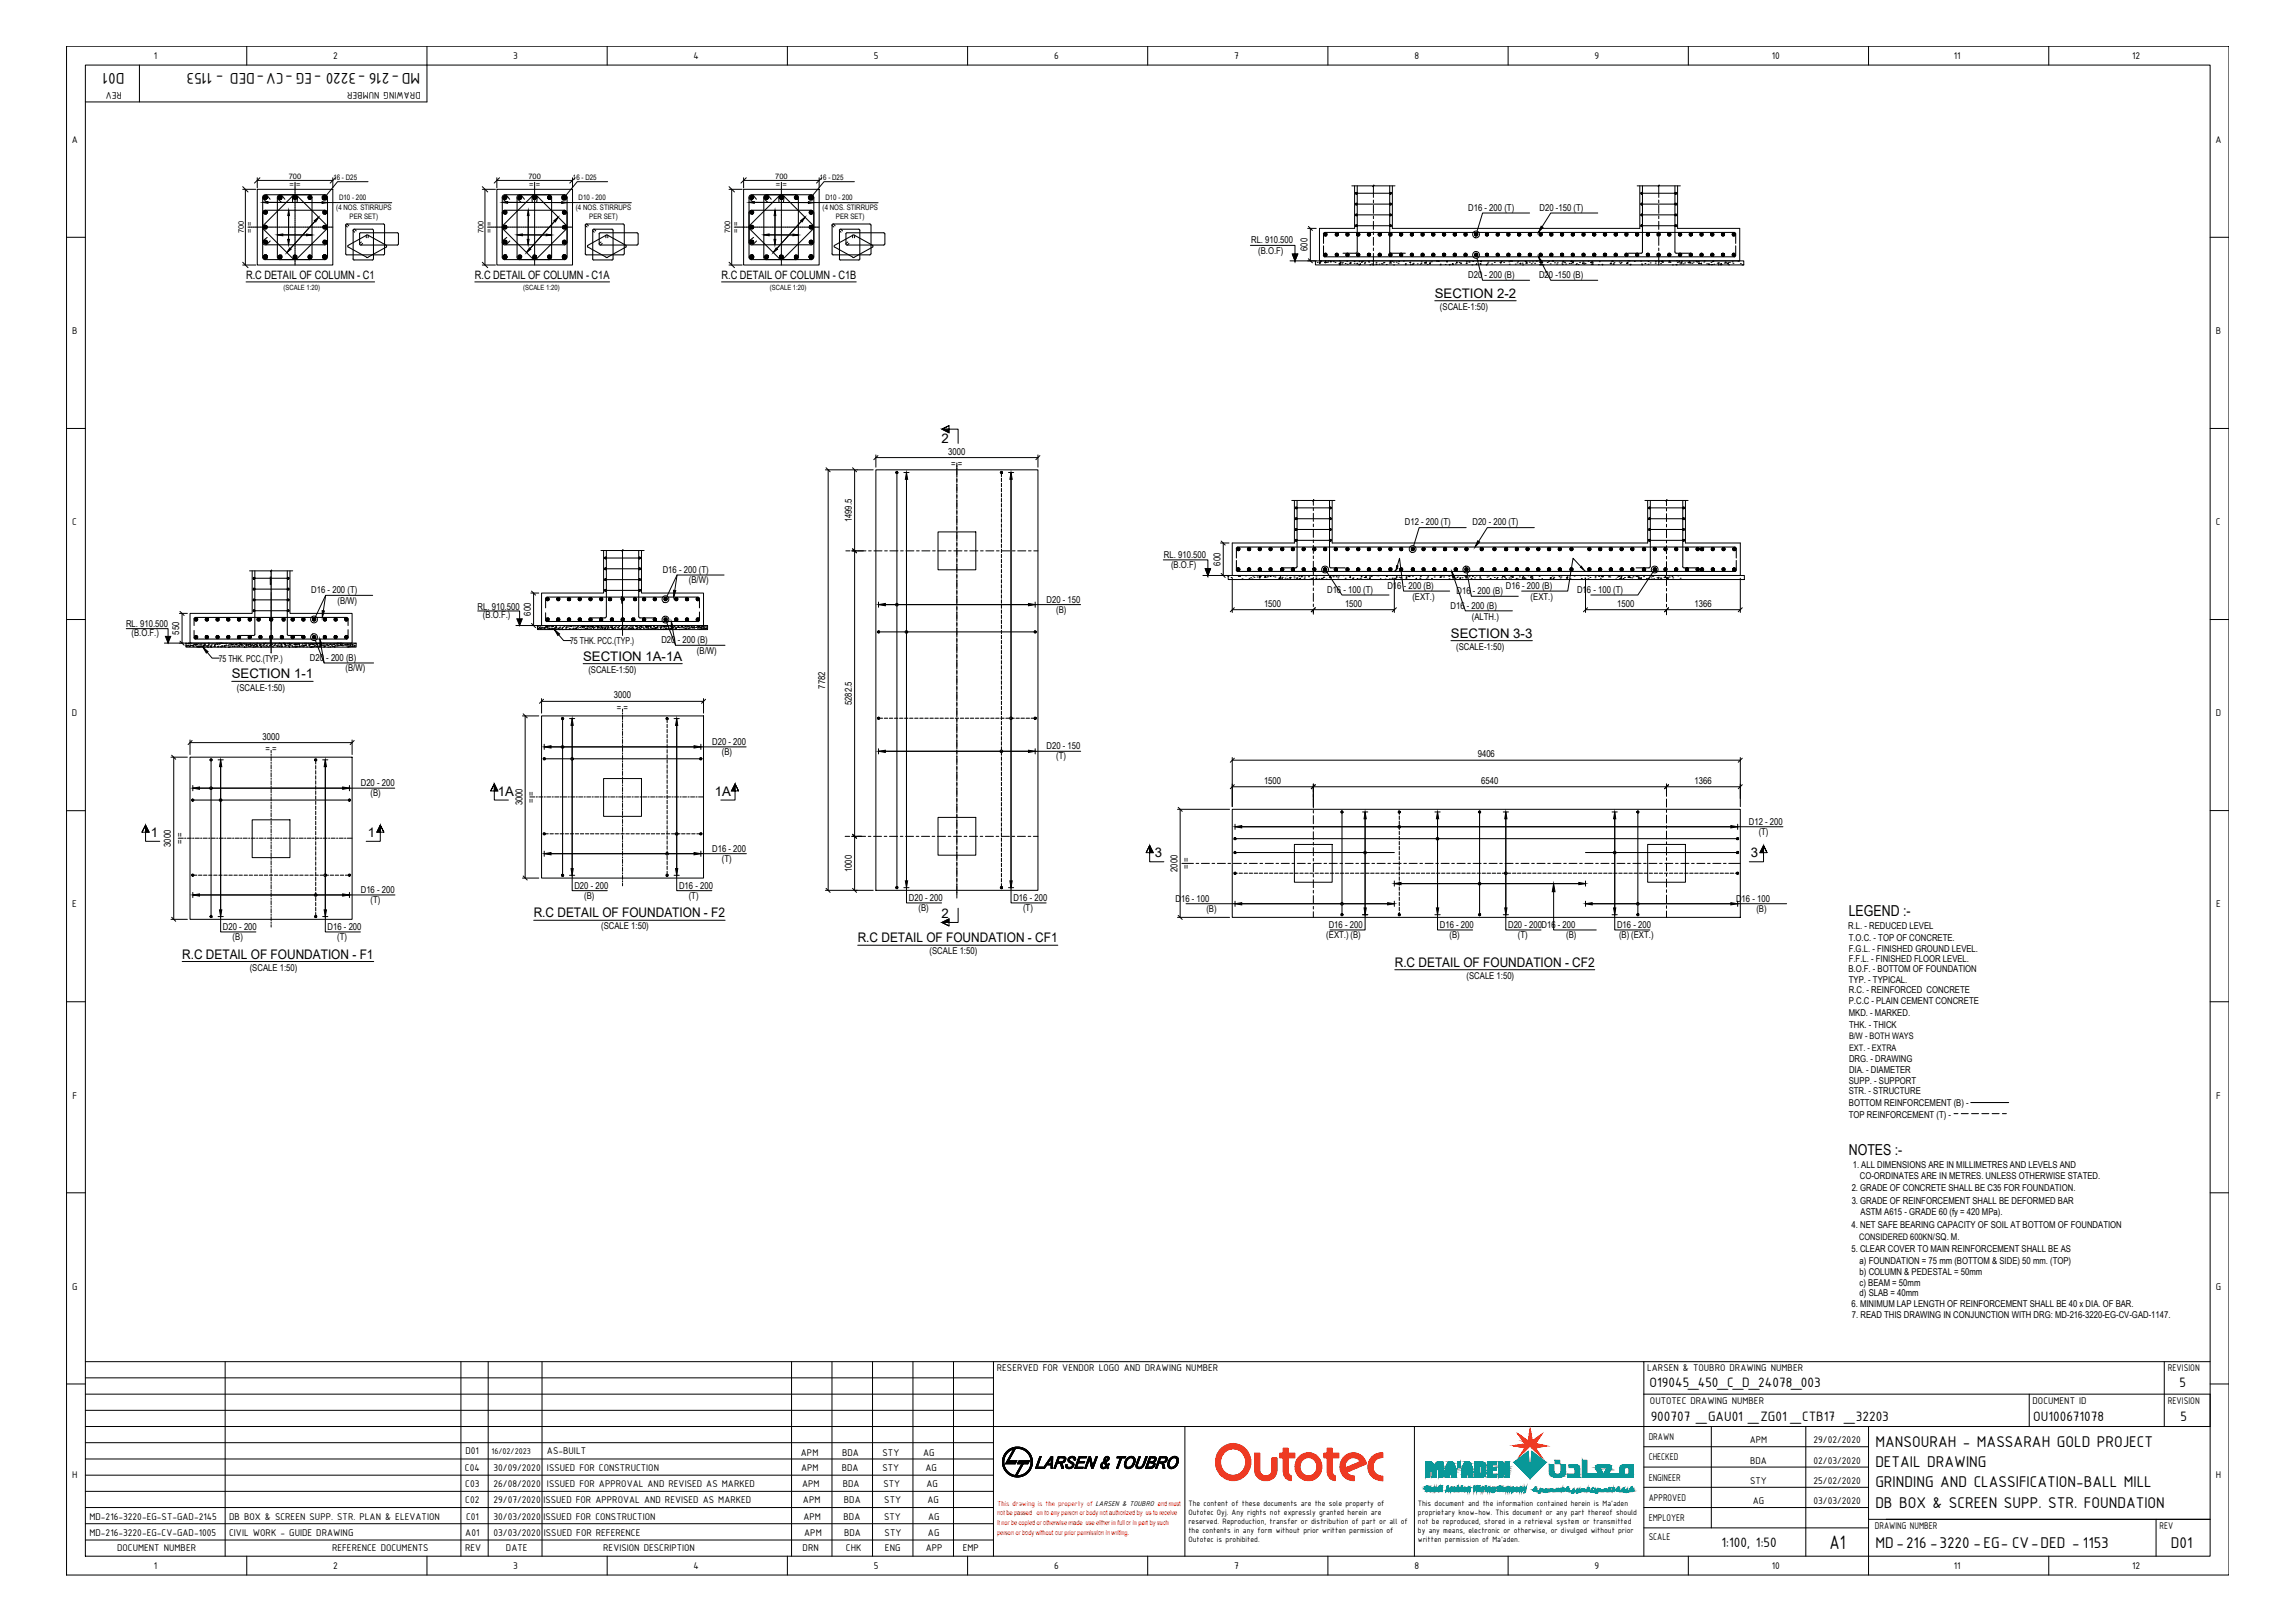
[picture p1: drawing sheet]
<svg xmlns="http://www.w3.org/2000/svg" width="841mm" height="594mm" viewBox="0 0 841 594" stroke-linecap="round" stroke-linejoin="round" font-family="sans-serif">
<defs><g id="words">
<text font-size="7.7" x="670.4" y="567.3">A1</text>
<g font-size="6.1">
<text x="45.6" y="26.8" transform="rotate(180 45.6 26.8)">D01</text>
<text x="154" y="26.8" transform="rotate(180 154 26.8)">MD-216 -3220 -EG -CV-DED - 1153</text>
<text x="687.2" y="529.9">MANSOURAH - MASSARAH GOLD PROJECT</text>
<text x="687.2" y="537.3">DETAIL DRAWING</text>
<text x="687.2" y="544.7">GRINDING AND CLASSIFICATION-BALL MILL</text>
<text x="687.2" y="552.2">DB BOX &amp; SCREEN SUPP. STR. FOUNDATION</text>
<text x="687.2" y="567">MD-216 -3220 -EG- CV-DED - 1153</text>
<text x="795.6" y="567">D01</text>
</g>
<g font-size="5.5">
<text x="677.5" y="335.5">LEGEND :-</text>
<text x="677.5" y="423">NOTES :-</text>
</g>
<g font-size="5.4">
<text x="604.5" y="508.1">O19045_450_C_D_24078_003</text>
<text x="798.7" y="508.1">5</text>
<text x="604.9" y="520.5">900707 _GAU01 _ZG01 _CTB17 _32203</text>
<text x="745.1" y="520.5">OU100671078</text>
<text x="799" y="520.5">5</text>
<text x="630.9" y="566.5">1:100, 1:50</text>
</g>
<g font-size="4.8">
<text x="525.8" y="109.1">SECTION 2-2</text>
<text x="345" y="162.3">2</text>
<text x="531.7" y="233.6">SECTION 3-3</text>
<text x="213.7" y="242.1">SECTION 1A-1A</text>
<text x="84.9" y="248.5">SECTION 1-1</text>
<text x="182.5" y="291.5">1A</text>
<text x="261.9" y="291.5">1A</text>
<text x="55.3" y="306.6">1</text>
<text x="134.7" y="306.6">1</text>
<text x="423.2" y="314">3</text>
<text x="641.6" y="314">3</text>
<text x="195.6" y="336">R.C DETAIL OF FOUNDATION - F2</text>
<text x="345" y="336.2">2</text>
<text x="314.3" y="345.2">R.C DETAIL OF FOUNDATION - CF1</text>
<text x="66.8" y="351.2">R.C DETAIL OF FOUNDATION - F1</text>
<text x="511.1" y="354.2">R.C DETAIL OF FOUNDATION - CF2</text>
</g>
<g font-size="4.2">
<text x="90.2" y="102.4">R.C DETAIL OF COLUMN - C1</text>
<text x="174" y="102.4">R.C DETAIL OF COLUMN - C1A</text>
<text x="264.4" y="102.4">R.C DETAIL OF COLUMN - C1B</text>
</g>
<g font-size="3.8">
<text x="56.4" y="21.5">1</text>
<text x="122" y="21.6">2</text>
<text x="188.1" y="21.5">3</text>
<text x="254.1" y="21.5">4</text>
<text x="320.2" y="21.5">5</text>
<text x="386.3" y="21.5">6</text>
<text x="452.3" y="21.5">7</text>
<text x="518.3" y="21.5">8</text>
<text x="584.4" y="21.5">9</text>
<text x="649.3" y="21.5">10</text>
<text x="715.9" y="21.5">11</text>
<text x="781.3" y="21.6">12</text>
<text x="44.7" y="33.7" transform="rotate(180 44.7 33.7)">REV</text>
<text x="154.2" y="33.7" transform="rotate(180 154.2 33.7)">DRAWING NUMBER</text>
<text x="26.4" y="52.4">A</text>
<text x="811.9" y="52.4">A</text>
<text x="26.5" y="122.4">B</text>
<text x="812" y="122.4">B</text>
<text x="26.5" y="192.4">C</text>
<text x="812" y="192.4">C</text>
<text x="26.4" y="262.4">D</text>
<text x="812" y="262.4">D</text>
<text x="26.5" y="332.4">E</text>
<text x="812.1" y="332.4">E</text>
<text x="26.5" y="402.4">F</text>
<text x="812.1" y="402.4">F</text>
<text x="26.5" y="472.4">G</text>
<text x="812" y="472.4">G</text>
<text x="365.3" y="502.2">RESERVED FOR VENDOR LOGO AND DRAWING NUMBER</text>
<text x="603.6" y="502.2">LARSEN &amp; TOUBRO DRAWING NUMBER</text>
<text x="794.4" y="502.2">REVISION</text>
<text x="604.6" y="514.1">OUTOTEC DRAWING NUMBER</text>
<text x="744.9" y="514.1">DOCUMENT ID</text>
<text x="794.4" y="514.1">REVISION</text>
<text x="604.2" y="527.4">DRAWN</text>
<text x="170.6" y="532.6">D01</text>
<text x="200.4" y="532.6">AS-BUILT</text>
<text x="293.5" y="533.1">APM</text>
<text x="308.6" y="533.1">BDA</text>
<text x="323.4" y="533.1">STY</text>
<text x="338.2" y="533.2">AG</text>
<text x="641.2" y="528.7">APM</text>
<text x="664.6" y="528.7">29/02/2020</text>
<text x="170.4" y="538.8">C04</text>
<text x="180.8" y="538.8">30/09/2020</text>
<text x="200.4" y="538.8">ISSUED FOR CONSTRUCTION</text>
<text x="293.5" y="538.8">APM</text>
<text x="308.5" y="538.8">BDA</text>
<text x="323.3" y="538.8">STY</text>
<text x="339.2" y="538.8">AG</text>
<text x="604.2" y="534.8">CHECKED</text>
<text x="641.3" y="536.1">BDA</text>
<text x="664.6" y="536.1">02/03/2020</text>
<text x="26.5" y="541.4">H</text>
<text x="170.5" y="544.7">C03</text>
<text x="180.8" y="544.7">26/08/2020</text>
<text x="200.4" y="544.7">ISSUED FOR APPROVAL AND REVISED AS MARKED</text>
<text x="293.9" y="544.7">APM</text>
<text x="308.9" y="544.7">BDA</text>
<text x="323.7" y="544.7">STY</text>
<text x="339.6" y="544.7">AG</text>
<text x="604.2" y="542.3">ENGINEER</text>
<text x="641.3" y="543.5">STY</text>
<text x="664.6" y="543.5">25/02/2020</text>
<text x="812" y="541.4">H</text>
<text x="170.5" y="550.7">C02</text>
<text x="180.8" y="550.7">29/07/2020</text>
<text x="199.1" y="550.7">ISSUED FOR APPROVAL AND REVISED AS MARKED</text>
<text x="294.3" y="550.7">APM</text>
<text x="309.2" y="550.7">BDA</text>
<text x="324.1" y="550.7">STY</text>
<text x="339.9" y="550.7">AG</text>
<text x="604.2" y="549.7">APPROVED</text>
<text x="642.4" y="550.9">AG</text>
<text x="664.6" y="550.9">03/03/2020</text>
<text x="32.8" y="556.6">MD-216-3220-EG-ST-GAD-2145</text>
<text x="84" y="556.6">DB BOX &amp; SCREEN SUPP. STR. PLAN &amp; ELEVATION</text>
<text x="170.8" y="556.6">C01</text>
<text x="180.8" y="556.6">30/03/2020</text>
<text x="199.1" y="556.6">ISSUED FOR CONSTRUCTION</text>
<text x="294.4" y="556.6">APM</text>
<text x="309.1" y="556.6">BDA</text>
<text x="324" y="556.6">STY</text>
<text x="340.1" y="556.6">AG</text>
<text x="604.2" y="557.1">EMPLOYER</text>
<text x="32.8" y="562.6">MD-216-3220-EG-CV-GAD-1005</text>
<text x="84" y="562.6">CIVIL WORK - GUIDE DRAWING</text>
<text x="170.5" y="562.6">A01</text>
<text x="180.8" y="562.6">03/03/2020</text>
<text x="199.3" y="562.6">ISSUED FOR REFERENCE</text>
<text x="294.7" y="562.6">APM</text>
<text x="309.3" y="562.6">BDA</text>
<text x="324.2" y="562.6">STY</text>
<text x="340.1" y="562.6">AG</text>
<text x="604.2" y="563.9">SCALE</text>
<text x="687.1" y="560.2">DRAWING NUMBER</text>
<text x="791.4" y="560.2">REV</text>
<text x="42.9" y="568.2">DOCUMENT NUMBER</text>
<text x="121.7" y="568.2">REFERENCE DOCUMENTS</text>
<text x="170.4" y="568.2">REV</text>
<text x="185.4" y="568.2">DATE</text>
<text x="221.1" y="568.2">REVISION DESCRIPTION</text>
<text x="294.1" y="568.2">DRN</text>
<text x="310" y="568.2">CHK</text>
<text x="324.3" y="568.2">ENG</text>
<text x="339.3" y="568.2">APP</text>
<text x="352.8" y="568.2">EMP</text>
<text x="56.4" y="574.6">1</text>
<text x="122" y="574.6">2</text>
<text x="188.1" y="574.5">3</text>
<text x="254.1" y="574.6">4</text>
<text x="320.2" y="574.5">5</text>
<text x="386.3" y="574.6">6</text>
<text x="452.3" y="574.6">7</text>
<text x="518.3" y="574.6">8</text>
<text x="584.4" y="574.7">9</text>
<text x="649.3" y="574.6">10</text>
<text x="715.9" y="574.6">11</text>
<text x="781.3" y="574.6">12</text>
</g>
<g font-size="3.5">
<text x="538.1" y="77.2">D16 - 200 (T)</text>
<text x="564.2" y="77.2">D20 -150 (T)</text>
<text x="458.5" y="89">RL. 910.500</text>
<text x="461.1" y="92.9">(B.O.F)</text>
<text x="479.2" y="91.9" transform="rotate(-90 479.2 91.9)">600</text>
<text x="538.1" y="101.7">D20 - 200 (B)</text>
<text x="564" y="101.7">D20 -150 (B)</text>
<text x="527.7" y="113.5">(SCALE-1:50)</text>
<text x="347.5" y="166.6">3000</text>
<text x="348.6" y="171.1">= =</text>
<text x="312.1" y="191.3" transform="rotate(-90 312.1 191.3)">1499.5</text>
<text x="514.8" y="192.4">D12 - 200 (T)</text>
<text x="539.6" y="192.4">D20 - 200 (T)</text>
<text x="242.9" y="209.8">D16 - 200 (T)</text>
<text x="426.6" y="204.3">RL. 910.500</text>
<text x="429.1" y="208.1">(B.O.F)</text>
<text x="447.2" y="207.2" transform="rotate(-90 447.2 207.2)">600</text>
<text x="252.4" y="213.7">(B/W)</text>
<text x="508.4" y="215.7">D16 - 200 (B)</text>
<text x="551.9" y="215.7">D16 - 200 (B)</text>
<text x="114.1" y="217.3">D16 - 200 (T)</text>
<text x="123.7" y="221.1">(B/W)</text>
<text x="383.5" y="220.7">D20 - 150</text>
<text x="486.3" y="217.2">D16 - 100 (T)</text>
<text x="517.6" y="219.7">(EXT.)</text>
<text x="533.8" y="217.6">D16 - 200 (B)</text>
<text x="560.9" y="219.7">(EXT.)</text>
<text x="577.9" y="217.2">D16 - 100 (T)</text>
<text x="175" y="223.3">RL. 910.500</text>
<text x="177" y="226.5">(B.O.F.)</text>
<text x="194.5" y="225.5" transform="rotate(-90 194.5 225.5)">600</text>
<text x="387.1" y="224.4">(B)</text>
<text x="463.2" y="222.3">1500</text>
<text x="492.9" y="222.3">1500</text>
<text x="531.6" y="223">D16 - 200 (B)</text>
<text x="539.4" y="226.9">(ALTH.)</text>
<text x="592.6" y="222.3">1500</text>
<text x="621" y="222.3">1366</text>
<text x="46.2" y="229.7">RL. 910.500</text>
<text x="48.2" y="232.9">(B.O.F.)</text>
<text x="65.7" y="232.5" transform="rotate(-90 65.7 232.5)">550</text>
<text x="208.9" y="235.9">75 THK. PCC.(TYP.)</text>
<text x="242.4" y="235.6">D20 - 200 (B)</text>
<text x="255.4" y="239.4">(B/W)</text>
<text x="533.6" y="238">(SCALE-1:50)</text>
<text x="80.1" y="242.4">75 THK. PCC.(TYP.)</text>
<text x="113.6" y="242">D20 - 200 (B)</text>
<text x="126.6" y="245.8">(B/W)</text>
<text x="215.6" y="246.5">(SCALE-1:50)</text>
<text x="86.8" y="252.9">(SCALE-1:50)</text>
<text x="225" y="255.8">3000</text>
<text x="302.4" y="252.2" transform="rotate(-90 302.4 252.2)">7782</text>
<text x="226.1" y="260.3">= =</text>
<text x="312.1" y="258.4" transform="rotate(-90 312.1 258.4)">5282.5</text>
<text x="96.2" y="270.9">3000</text>
<text x="97.3" y="275.5">= =</text>
<text x="261" y="272.8">D20 - 200</text>
<text x="383.5" y="274.4">D20 - 150</text>
<text x="264.5" y="276.5">(B)</text>
<text x="387.1" y="278.1">(T)</text>
<text x="541.5" y="277.4">9406</text>
<text x="132.2" y="288">D20 - 200</text>
<text x="463.2" y="287.1">1500</text>
<text x="542.8" y="287.1">6540</text>
<text x="621" y="287.1">1366</text>
<text x="135.8" y="291.6">(B)</text>
<text x="195.9" y="294" transform="rotate(-90 195.9 294)">= =</text>
<text x="191.4" y="295" transform="rotate(-90 191.4 295)">3000</text>
<text x="640.9" y="302.1">D12 - 200</text>
<text x="644.5" y="305.8">(T)</text>
<text x="62.6" y="310.2" transform="rotate(-90 62.6 310.2)">3000</text>
<text x="67.1" y="309.1" transform="rotate(-90 67.1 309.1)">= =</text>
<text x="261" y="312">D16 - 200</text>
<text x="264.5" y="315.6">(T)</text>
<text x="312.1" y="319.4" transform="rotate(-90 312.1 319.4)">1000</text>
<text x="431.5" y="319.3" transform="rotate(-90 431.5 319.3)">2000</text>
<text x="435.9" y="318.3" transform="rotate(-90 435.9 318.3)">= =</text>
<text x="132.2" y="327.1">D16 - 200</text>
<text x="210.5" y="325.5">D20 - 200</text>
<text x="214.1" y="329.2">(B)</text>
<text x="248.8" y="325.5">D16 - 200</text>
<text x="252.4" y="329.2">(T)</text>
<text x="333" y="330">D20 - 200</text>
<text x="371.3" y="330">D16 - 200</text>
<text x="135.8" y="330.8">(T)</text>
<text x="336.6" y="333.7">(B)</text>
<text x="374.9" y="333.7">(T)</text>
<text x="430.8" y="330.2">D16 - 100</text>
<text x="442.1" y="334">(B)</text>
<text x="636.2" y="330.2">D16 - 100</text>
<text x="643.6" y="334">(B)</text>
<text x="81.7" y="340.6">D20 - 200</text>
<text x="120.1" y="340.6">D16 - 200</text>
<text x="220.3" y="340.4">(SCALE 1:50)</text>
<text x="486.9" y="339.9">D16 - 200</text>
<text x="527.6" y="339.9">D16 - 200</text>
<text x="552.7" y="339.9">D20 - 200D16 - 200</text>
<text x="592.6" y="339.9">D16 - 200</text>
<text x="677.2" y="340.2">R.L. - REDUCED LEVEL</text>
<text x="85.3" y="344.3">(B)</text>
<text x="123.6" y="344.3">(T)</text>
<text x="486" y="343.6">(EXT.) (B)</text>
<text x="531.2" y="343.6">(B)</text>
<text x="556.3" y="343.6">(T)</text>
<text x="574" y="343.6">(B)</text>
<text x="593.3" y="343.6">(B) (EXT.)</text>
<text x="677.5" y="344.7">T.O.C. - TOP OF CONCRETE.</text>
<text x="340.7" y="349.5">(SCALE 1:50)</text>
<text x="677.5" y="348.6">F.G.L. - FINISHED GROUND LEVEL.</text>
<text x="677.5" y="352.3">F.F.L. - FINISHED FLOOR LEVEL.</text>
<text x="91.5" y="355.5">(SCALE 1:50)</text>
<text x="537.4" y="358.5">(SCALE 1:50)</text>
<text x="677.4" y="355.9">B.O.F. - BOTTOM OF FOUNDATION</text>
<text x="677.5" y="360.1">TYP. - TYPICAL.</text>
<text x="677.5" y="363.6">R.C. - REINFORCED CONCRETE</text>
<text x="677.5" y="367.7">P.C.C - PLAIN CEMENT CONCRETE</text>
<text x="677.5" y="372.2">MKD. - MARKED.</text>
<text x="677.6" y="376.3">THK. - THICK</text>
<text x="677.6" y="388.9">DRG. - DRAWING</text>
<text x="677.6" y="392.9">DIA. - DIAMETER</text>
<text x="677.5" y="396.9">SUPP. - SUPPORT</text>
<text x="677.5" y="400.9">STR. - STRUCTURE</text>
<text x="677.5" y="405.2">BOTTOM REINFORCEMENT (B) -</text>
<text x="677.5" y="409.4">TOP REINFORCEMENT (T) -</text>
<text x="678.9" y="427.8">1. ALL DIMENSIONS ARE IN MILLIMETRES AND LEVELS AND</text>
<text x="681.5" y="431.9">CO-ORDINATES ARE IN METRES. UNLESS OTHERWISE STATED.</text>
<text x="678.6" y="436.3">2. GRADE OF CONCRETE SHALL BE C35 FOR FOUNDATION.</text>
<text x="678.6" y="440.9">3. GRADE OF REINFORCEMENT SHALL BE DEFORMED BAR</text>
<text x="678.5" y="449.8">4. NET SAFE BEARING CAPACITY OF SOIL AT BOTTOM OF FOUNDATION</text>
<text x="681.8" y="445.1">ASTM A615 - GRADE 60 (fy = 420 MPa).</text>
<text x="678.5" y="458.6">5. CLEAR COVER TO MAIN REINFORCEMENT SHALL BE AS</text>
<text x="681.5" y="462.9">a) FOUNDATION = 75 mm (BOTTOM &amp; SIDE) 50 mm. (TOP)</text>
<text x="681.5" y="467">b) COLUMN &amp; PEDESTAL = 50mm</text>
<text x="681.5" y="471">c) BEAM = 50mm</text>
<text x="678.5" y="478.9">6. MINIMUM LAP LENGTH OF REINFORCEMENT SHALL BE 40 x DIA. OF BAR.</text>
<text x="681.5" y="474.8">d) SLAB = 40mm</text>
<text x="678.6" y="482.8">7. READ THIS DRAWING IN CONJUNCTION WITH DRG: MD-216-3220-EG-CV-GAD-1147.</text>
</g>
<g font-size="3.3">
<text x="677.6" y="380.6">B/W - BOTH WAYS</text>
<text x="677.6" y="384.9">EXT. - EXTRA</text>
<text x="681.3" y="454">CONSIDERED 600KN/SQ. M.</text>
<text x="180.1" y="532.5">16/02/2023</text>
</g>
<g font-size="3.1">
<text x="435.5" y="551.7">The content of these documents are the sole property of</text>
<text x="519.6" y="551.7">This document and the information contained herein is Ma'aden</text>
<text x="435.5" y="554.9">Outotec Oyj. Any rights not expressly granted herein are</text>
<text x="519.6" y="554.9">proprietary know-how. This document or any part thereof should</text>
<text x="435.5" y="558.2">reserved. Reproduction, transfer or distribution of part or all of</text>
<text x="435.5" y="561.6">the contents in any form without prior written permission of</text>
<text x="519.6" y="558.2">not be reproduced, stored in a retrieval system or transmitted</text>
<text x="519.6" y="561.6">by any means, electronic or otherwise, or divulged without prior</text>
<text x="435.5" y="564.9">Outotec is prohibited.</text>
<text x="519.6" y="564.9">written permission of Ma'aden.</text>
</g>
<g font-size="2.8">
<text x="105.8" y="65.5">700</text>
<text x="122.2" y="65.8">16 - D25</text>
<text x="193.6" y="65.5">700</text>
<text x="210" y="65.8">16 - D25</text>
<text x="284.1" y="65.5">700</text>
<text x="300.4" y="65.8">16 - D25</text>
<text x="106.1" y="68.5">= =</text>
<text x="193.9" y="68.5">= =</text>
<text x="284.4" y="68.5">= =</text>
<text x="123.2" y="76.8">(4 NOS. STIRRUPS</text>
<text x="124.2" y="73.3">D10 - 200</text>
<text x="211" y="76.8">(4 NOS. STIRRUPS</text>
<text x="212" y="73.3">D10 - 200</text>
<text x="301.5" y="76.8">(4 NOS. STIRRUPS</text>
<text x="302.5" y="73.3">D10 - 200</text>
<text x="128.1" y="80.1">PER SET)</text>
<text x="215.9" y="80.1">PER SET)</text>
<text x="306.3" y="80.1">PER SET)</text>
<text x="89.4" y="85.5" transform="rotate(-90 89.4 85.5)">700</text>
<text x="92.4" y="85.2" transform="rotate(-90 92.4 85.2)">= =</text>
<text x="177.2" y="85.5" transform="rotate(-90 177.2 85.5)">700</text>
<text x="180.2" y="85.2" transform="rotate(-90 180.2 85.2)">= =</text>
<text x="267.6" y="85.5" transform="rotate(-90 267.6 85.5)">700</text>
<text x="270.6" y="85.2" transform="rotate(-90 270.6 85.2)">= =</text>
</g>
<text font-size="2.8" fill="#f00" x="365.5" y="551.5">This drawing is the property of LARSEN &amp; TOUBRO and must</text>
<g font-size="2.6">
<text x="103.9" y="106">(SCALE 1:20)</text>
<text x="191.7" y="106">(SCALE 1:20)</text>
<text x="282.2" y="106">(SCALE 1:20)</text>
</g>
<g font-size="2.5" fill="#f00">
<text x="365.4" y="555">not be passed on to any person or body not authorized by us to receive</text>
<text x="365.4" y="558.6">it nor be copied or otherwise made use either in full or in part by such</text>
<text x="365.4" y="562.2">person or body without our prior permission in writing.</text>
</g>
</g></defs>
<!-- layer: HATCH -->
<g fill="none" stroke="#000" stroke-width=".37">
<path d="M68.5 235.8h.1M68.5 236.5h.1M68.5 236.7h.1M68.7 236.6h.1M68.8 235.8h.1M69 236.4h.1M69.2 235.5l.1 .2M69.3 236.8l.1-.1zM69.3 236.4h.1M69.3 235.7h.1M69.3 235.5v.2M69.4 235.6h.1"/>
<path d="M69.8 236.8h.1M69.9 236.2h.1M70.1 235.6h.1M70.1 236.4h.1M70.3 236.4h.1M70.7 236.5h.1M70.8 236.4l-.1 .2zM71 236.3h.1M71.2 236.8h.1M71.3 236.2h.1M71.4 236h.1M71.4 236l.1-.1z"/>
<path d="M71.9 236.2h.1M72 236.5h.1M72 235.8v.3h-.2zM72.3 236.9h.1M72.5 236.9h.1M72.6 236.1h.1M72.6 236.9h.1M72.6 236.6h.1M72.8 237h.1M72.9 235.7h.1M72.9 237l.2-.1zM73.3 236.6h.1"/>
<path d="M73.4 236.9h.1M73.5 236h.1M73.8 236.6h.1M73.9 236.7h.1M73.9 236.9h.1M73.9 235.9h.1M74.1 235.9h.1M74.4 236.8v.1M74.4 236.8h.1M74.4 236.8l.1 .1M74.5 236.5l.2-.2zM74.7 236.6h.1"/>
<path d="M75 236.1v.1M75.1 235.8h.1M75.2 236.6h.1M75.2 237h.1M75.2 235.7h.1M75.3 236.3h.1M76 236.6h.1M76 236.7h.1M76.1 237h.1M76.5 236.4h.1M76.5 237h.1M76.6 236.5h.1"/>
<path d="M76.7 235.6h.1M76.8 236.1h.1M77.3 236.8h.1M77.3 236.7l.1 .2h-.3zM77.6 236.3h.1M77.7 237h.1M77.8 236.2h.1M78.2 235.8h.1M78.8 236.3h.1M78.7 236.8h.1M79 236.9h.1M79 236h.1"/>
<path d="M79.2 236.1h.1M79.7 235.6h.1M79.8 236.1h.1M80.1 236.9h.1M80.3 236.7h.1M80.3 235.9h.1M80.5 235.6h.1M80.7 235.9h.1M80.7 235.5h.2M81 236.9h.1M81.2 235.5l.1 .2M81.3 235.5v.2"/>
<path d="M81.4 236.9h.1M81.6 236.5h.1M81.6 235.7h.1M81.7 236.7h.1M81.9 235.6h.1M82.3 236.6h.1M82.3 235.7h.1M82.4 236.5h.1M82.5 236.6h.1M82.7 237h.1M82.9 236.3h.1M83.1 235.7h.1"/>
<path d="M83 235.6h.1M83.2 235.7h.1M83.3 236.5h.1M83.9 236.3h.1M84.1 237h.1M84.2 236.2h.1M84.3 235.8l.2-.1zM84.5 235.8h.1M84.6 236.9h.1M84.8 236.3h.1M84.9 235.8l-.1 .2zM85.4 236.8h.1"/>
<path d="M85.4 236.1h.1M85.5 236h.1M85.5 236.2h.1M85.9 236.8l.1-.1zM85.9 235.8h.1M86 236.6h.1M86.4 236.1h.1M86.7 236.6h.1M86.7 236.1h.1M86.7 235.8h.1M86.9 235.8h.1M87.2 235.9h.1"/>
<path d="M87.3 236.9h.1M87.5 236.4h.1M87.7 235.5l-.2 .2 .3-.2M88 236.5h.1M88 236.8h.1M88 235.9l-.1 .1M88 235.6h.1M88 235.9h.1M88.3 235.6h.1M88.5 236.1h.1M88.6 235.9h.1M88.6 235.8h.1"/>
<path d="M88.9 236.6h.1M89 236.1h.1M89.3 236.3h.1M89.5 236.9v.1M89.6 235.7h.1M89.9 236h.1M89.9 237h.1M90.3 236.3h.1M90.2 236.1l.2-.2 .1 .2zM90.4 235.9h.1M90.5 236.5h.1M90.6 236.9h.1"/>
<path d="M90.6 236.1h.1M91.1 236.4h.1M91.3 236.1h.1M91.4 236.8h.1M91.7 236.1h.1M91.8 236.8h.1M91.9 236h.1M91.9 235.6h.1M92.1 236.4l-.2 .2zM92.1 236.3h.1M92.6 236.1h.1M92.9 236.5h.1"/>
<path d="M93 237h.1M93.1 236.6h.1M93.1 236.3l-.2 .2zM93.2 235.8h.1M93.6 236.9h.1M93.7 236.1h.1M93.9 236.6h.1M93.9 236.1h.1M94.3 236h.1M94.3 236.3h.1M94.4 236.4h.1M94.4 235.6h.1"/>
<path d="M94.6 236.8h.1M95.3 236.3h.1M95.3 235.8h.1M95.3 236.2h.1M95.7 236.3h.1M95.7 236.8l-.1 .1M95.8 236h.1M95.8 236.7v.3l-.2-.1zM96.2 236.6h.1M96.6 236.3h.1M96.8 236.5h.1M96.9 235.6h.1"/>
<path d="M97 236.1h.1M97 236.9h.1M97.3 235.8h.1M97.3 235.5h.2M97.4 237h.1M97.8 236.4h.1M98 236.3h.1M98.3 236.7h.1M98.3 235.9h.1M98.6 237h.1M98.8 236.6l.2-.1zM99.3 236.4h.1"/>
<path d="M99.4 236.2h.1M99.5 236.6h.1M99.6 235.8h.1M100 236.1h.1M100.1 236.7h.1M100.3 237h.1M100.7 236.4h.1M100.8 236.4h.1M100.9 235.8l.2-.1-.2 .1M101 236h.1M101.6 236.5h.1M101.9 236.8h.1"/>
<path d="M102 236.5h.1M102.1 236.2h.1M102.4 236.8l.2-.1zM102.5 236.7h.1M102.5 235.5h.1M102.5 235.8h.1M103 236.3h.1M103.2 235.7h.1M103.3 236.6h.1M103.4 236.1h.1M103.4 236.9h.1M103.5 236.6h.1"/>
<path d="M103.6 236.8h.1M104.1 235.6h.1M104.4 235.7h.1M104.4 235.6h.1M104.5 236h.1M104.7 235.9h.1M104.7 236.7h.1M104.7 235.9l-.2 .1M104.7 235.9h-.2M105 236.3h.1M105.1 236.6h.1M105.7 236.3h.1"/>
<path d="M105.7 235.7h.1M106 236.5h.1M106 235.8h.1M106 235.7h.1M106 235.8l.2-.3v.3M106 235.8h.2M106 236.9v.1M106 236.7h.1M106.2 235.8l-.2 .2zM106.6 236.3h.1M106.6 236.1h.1M107.1 235.7h.1"/>
<path d="M107.2 236.3h.1M107.4 236.7h.1M107.6 236.9h.1M108 236v.1M108 236.1h.1M108.3 236.1h.1M108.2 235.9h.1M108.2 236.9h.1M108.4 235.8h.1M108.5 237h.1M108.5 236.2h.1M108.7 236.1l.2-.1-.2 .2"/>
<path d="M108.7 236.8h.1M108.8 235.8h.1M109 236.9h.1M109.1 236.7h.1M109.5 235.8h.1M109.7 235.8h.1M109.8 236.1h.1M109.8 236h.1M109.8 236.8h.1M109.8 235.7h.1M110.1 236.9h.1M110.4 236.7h.1"/>
<path d="M110.7 236.5h.1M111.1 235.8h.1M111.1 236.7h.1M111.1 235.9h.1M111.3 236.4h.1M111.4 236.9h.1M111.5 236.3l.1 .3h-.2zM111.6 236.4h.1M111.9 236.3h.1M111.9 235.6h.1M111.9 236.4h.1M112.3 236.3h.1"/>
<path d="M112.4 235.6h.1M112.4 236.5h.1M112.4 236h.1M112.7 236.9h.1M113.2 235.7h.1M113.4 236.2h.1M113.4 236.4l-.2 .2 .2-.2M113.7 236.3h.1M113.7 236h.1M113.9 236.1h.1M113.9 237h.1M113.9 235.5h.1"/>
<path d="M114 237l.3-.2zM114.1 237h.1M114.5 236h.1M114.6 235.7h.1M114.8 236.9h.1M114.9 235.9h.1M114.9 237h.1M114.9 236.1h.1M115.1 236.1h.1M115.2 236.6l-.1 .2zM115.4 236.6l.1-.1zM115.5 235.9h.1"/>
<path d="M115.9 235.8h.1M116.2 236.8h.1M116.2 236h.1M116.3 235.7h.1M116.4 236.7h.1M116.5 236.1h.1M117.1 235.7h.1M117.1 236.6h.1M117.1 236.9h-.1M117.3 235.8h.1M117.5 235.8l.1-.1zM117.5 235.8h.1"/>
<path d="M117.5 236.6h.1M117.7 235.6h.1M117.7 236.9h.1M117.8 236.2h.1M118 236.5h.1M118.6 235.9h.1M118.7 237h.1M118.8 235.6h.1M118.8 236.5h.1M119.1 236.2h.1M119.1 236.6h.1M119.1 236.7l-.1 .1 .2-.1"/>
<path d="M119.6 236.3h.1M120 236h.1M120.1 236.3h.1M120.2 236.2h.1M120.5 237h.1M120.5 236.3h.1M120.6 236.4h.1M121.2 235.9h.1M121.2 236.1h.1M121.2 236.9h.1M121.3 236h.1M121.3 236.9h.1"/>
<path d="M121.4 236.1h.1M121.8 236.3h.1M122.1 236.8h.1M122.1 236.1h.1M122.6 236.8h.1M122.8 236.9h.1M122.6 235.9h.1M122.6 236.1h.1M122.7 236.7h.1M122.7 235.8h.1M123.1 236.4h.1M123.4 235.8h.1"/>
<path d="M123.5 235.9h.1M123.7 236.6h.1M123.9 235.7h.1M123.9 236.6h.1M124 235.8h.1M124 236.1h.1M124.2 236.5h.1M124.3 235.6h.1M124.5 236.5h.1M124.6 235.6l-.1 .2 .2-.2M124.9 236.1h.1M125 235.7h.1"/>
<path d="M125.2 235.6h.1M125.2 236.4h.1M125.3 236.2h.1M125.6 236.2h.1M125.6 235.7h.1M125.9 236.5h.1M125.9 236.3h.1M126.5 236.2h.1M126.7 236.2h.1M126.8 236.2h.1M127.1 236h.1M127.2 236.6h.1"/>
<path d="M127.4 236.2l.1-.4-.4 .4 .3 .1M127.8 236.1h.1M127.8 236.9h.1M127.8 237h.1M128 236.3h.1M128.1 236.8h.1M128.3 236.3h.2zM128.4 236.9h.1M128.4 236h.1M128.5 236.6h.1M128.6 235.7h.1M129 236.7h.1"/>
<path d="M129 235.9h.1M129.1 235.9h.1M129.3 236.1h.1M129.3 236.8h.1M129.3 236.3h.1M129.5 236.6h.1M129.9 236.7h.1M130 235.8h.1M130 236.4l-.2 .2zM130.3 236.6h.1M130.3 235.7h.1M130.5 235.5v.1"/>
<path d="M197.2 229.3h.1M197.2 230h.1M197.3 230.3h.1M197.5 230.2h.1M197.6 229.3h.1M197.8 229.8l-.1 .2zM198 229.1l.1 .1M198.1 230.3h.1M198.1 230h.1M198.1 229.2h.1M198.1 229.1v.1M198.2 229.2h.1"/>
<path d="M198.6 230.3h.1M198.7 229.7h.1M198.8 230h.1M198.9 229.1h.1M199.1 230h.1M199.4 230h.1M199.6 230h.1M199.7 229.9h.1M200 230.4h.1M200.2 229.8h.1M200.2 229.5h.1M200.6 229.6l.2-.2v.3z"/>
<path d="M200.7 229.7h.1M200.8 230.1h.1M201.1 230.4h.1M201.3 230.4h.1M201.4 230.5h.1M201.4 229.6h.1M201.4 230.1v.1M201.6 230.5h.1M201.6 229.3h.1M201.8 230.5h-.1M201.8 230.4l-.1 .1M202.1 230.1h.1"/>
<path d="M202.3 229.5h.1M202.3 230.4h.1M202.6 230.1h.1M202.6 230.5h.1M202.7 230.3h.1M202.7 229.4h.1M202.9 229.4h.1M203.2 230.3h.1M203.2 230.3l-.1 .2zM203.5 230.2h.1M203.5 229.8v.3l-.2-.1zM203.9 229.3h.1"/>
<path d="M204 230.1h.1M204 229.6v.1M204 229.3h.1M204 230.5h.1M204.1 229.9h.1M204.8 230.1h.1M204.8 230.3h.1M204.9 230.6h.2M205.2 230h.1M205.3 230.6h.1M205.4 229.1h.1M205.4 230h.1"/>
<path d="M205.5 229.7h.1M206 230.4l.2-.1-.2 .2M206.2 230.3h.1M206.4 229.9h.1M206.5 230.6h.1M206.5 229.7h.1M207 229.4h.1M207.4 229.9l.2-.1zM207.5 230.4h.1M207.8 230.4h.1M207.9 229.6h.1M208 229.7h.1"/>
<path d="M208.4 229.2h.1M208.6 229.6h.1M208.8 230.4h.1M208.9 230.5h.1M209.1 230.3h.1M209.1 229.4h.1M209.3 229.2h.1M209.6 229.5h.1M209.6 229.1h.1M209.8 230.4h.1M210 229.1h.1M210.2 230.5h.1"/>
<path d="M210.4 230h.1M210.4 229.2h.1M210.5 230.3h.1M210.7 229.2h.1M211 230.1h.1M211.1 229.3h.1M211.1 230.2h.1M211.3 230.1h.1M211.5 230.5h.1M211.7 229.9h.1M211.8 229.2h.1M211.9 229.2l-.1 .2z"/>
<path d="M212 229.2h.1M212 230h.1M212.8 229.9h.1M212.9 230.6h.1M212.9 229.7h.1M212.9 230.5h.1M213.1 229.3l.2-.1zM213.4 229.3h.1M213.4 230.4h.1M213.7 229.8h.1M213.7 229.4h.1M214.2 230.4h.1"/>
<path d="M214.2 229.5h.1M214.2 229.7h.1M214.2 229.6h.1M214.8 230.3h.1M214.7 229.4h.1M214.8 230.2h.1M215.2 229.6h.1M215.5 229.5h.1M215.5 230.2h.1M215.6 229.4h.1M215.7 229.4h.1M216 229.4h.1"/>
<path d="M216.2 230.4h.1M216.3 229.9h.1M216.5 229.1l-.2 .1M216.5 229.1l-.1 .1M216.9 229.4h.1M216.8 230h.1M216.8 229.4h.1M216.8 230.3h.1M216.8 229.2h.1M217.2 229.1h.1M217.3 229.7l-.1 .1 .1-.1M217.4 229.5h.1"/>
<path d="M217.4 229.4h.1M217.7 230.2h.1M217.8 229.7h.1M218.1 229.8h.1M218.4 229.2h.1M218.4 230.4v.1M218.7 229.5h.1M218.7 230.5h.1M219.1 229.8l-.2 .2zM219.2 229.4v.3h-.2zM219.2 229.4h.1M219.3 230.5h.1"/>
<path d="M219.3 230h.1M219.4 229.7h.1M220 229.9h.1M220 229.6h.1M220.2 230.3h.1M220.3 229.7l.2-.1zM220.6 230.3h.1M220.6 229.5h.1M220.7 229.2h.1M220.9 229.8h.1M220.9 230.2h.1M221.4 229.7h.1"/>
<path d="M221.7 230h.1M221.7 230.1l.2-.2 .1 .2zM221.8 230.6h.1M221.9 230.2h.1M222 229.3h.1M222.5 229.6h.1M222.5 230.5h.1M222.7 230.2h.1M222.8 229.7h.1M223.1 229.5h.1M223.1 229.8h.1M223.2 229.2h.1"/>
<path d="M223.2 230h.1M223.4 230.4h.1M223.9 229.9l.3-.1-.2 .1M224.1 229.4h.1M224.1 229.7h.1M224.4 230.5h.1M224.4 230.5l.2-.2v.2zM224.5 229.8h.1M224.6 229.5h.1M225 230.2h.1M225.4 229.8h.1M225.6 229.2h.1"/>
<path d="M225.6 230.1h.1M225.8 230.5h.1M225.8 229.6h.1M226.1 229.3h.1M226.1 229.1l.1 .1M226.2 230.6h.1M226.2 229.1v.1M226.6 230h.1M226.8 229.9h.1M227 230.3h.1M227.1 229.4h.1M227.4 230.5h.1"/>
<path d="M227.6 230.1h.1M228.1 229.9h.1M228.2 229.7h.1M228.3 230.1h.1M228.3 229.3h.1M228.8 229.7h.1M228.9 230.3h.1M229.1 230.5h.1M229.4 230h.1M229.6 230h.1M229.9 229.2h.1M229.7 229.5h.1"/>
<path d="M230.3 230h.1M230.7 230.3h.1M230.8 230h.1M230.9 229.7h.1M231.4 230.3h.1M231.3 229.3h.1M231.3 230.3h.1M231.3 229.1h.1M231.8 229.8h.1M231.9 229.2h.1M232.1 230.1h.1M232.2 230.4h.1"/>
<path d="M232.2 229.6h.1M232.2 230.1h.1M232.4 230.3h.1M232.9 229.1h.1M233.1 229.2l-.1 .2zM233.2 229.2h.1M233.3 229.5h.1M233.5 229.4h.1M233.5 230.3h.1M233.5 230.2h.1M233.8 229.9h.1M233.9 230.1h.1"/>
<path d="M234.4 229.8h.1M234.5 229.2h.1M234.7 230.1h.1M234.7 229.3h.1M234.8 229.2h.1M234.8 229.3l.2-.2zM234.8 230.5l.2-.1zM234.8 230.2h.1M235 229.4h.1M235.3 229.8h.1M235.4 229.7h.1M235.8 229.3h.1"/>
<path d="M236 229.9h.1M236.1 230.3h.1M236.3 230.5h.1M236.8 229.7h.1M236.8 229.6h.1M236.9 229.7l.2-.1zM237 229.5h.1M237 230.4h.1M237.2 229.3h.1M237.3 230.5h.1M237.3 229.7h.1M237.4 229.7l.3-.2v.2z"/>
<path d="M237.5 230.3h.1M237.6 229.4h.1M237.8 230.5h.1M237.9 230.3h.1M238.3 229.3h.1M238.5 229.4h.1M238.5 229.7l-.1 .1zM238.6 230.4h.1M238.6 229.3h.1M238.6 229.5h.1M238.8 230.4h.1M239.2 230.2h.1"/>
<path d="M239.5 230h.1M239.9 229.4h.1M239.9 230.2h.1M240.2 230h.1M240.2 230.4h.1M240.3 229.9l-.1 .2 .2-.2M240.4 229.8l-.2 .2zM240.5 229.9l.2 .1M240.7 229.2h.1M240.7 230h.1M241.1 229.8h.1M241.2 229.2h.1"/>
<path d="M241.2 230h.1M241.2 229.5h.1M241.5 230.5h.1M242 229.2h.1M242.1 229.7h.1M242.1 230h.1M242.4 229.9h.1M242.6 229.6h.1M242.7 230.5h.1M242.7 229.6h.1M242.7 229.1l.1 .1M242.8 229.1v.1"/>
<path d="M242.9 230.5h.1M243 230.3l.1 .3-.3-.1zM243.3 229.6h.1M243.4 229.3h.1M243.6 230.4h.1M243.6 229.4h.1M243.7 230.5h.1M243.7 229.7h.1M243.9 229.6h.1M244 230.2h.1M244.3 230h.1M244.3 229.4h.1"/>
<path d="M244.7 229.3h.1M245 230.3h.1M245 229.5h.1M245.1 229.2h.1M245.2 230.2h.1M245.2 229.7h.1M245.8 230.3l-.1 .2zM245.8 229.2h.1M245.8 230.1h.1M246 229.4h.1M246.3 229.3h.1M246.3 230.2h.1"/>
<path d="M246.5 229.2h.1M246.5 230.5h.1M246.6 229.7h.1M246.8 230h.1M247.4 229.4h.1M247.5 230.6h.1M247.6 229.2h.1M247.6 230h.1M247.9 230.3h.1M247.9 229.8h.1M247.9 230.2h.1M248.4 229.8h.1"/>
<path d="M248.7 229.5h.1M248.8 229.8h.1M249 229.7h.1M249.3 230.6h.1M249.3 229.8h.1M249.4 230h.1M249.9 229.5l.1-.1zM249.9 229.6h.1M250 230.5h.1M250.1 229.6h.1M250.1 230.5h.1M250.1 229.7h.1"/>
<path d="M250.6 229.9h.1M250.9 230.4h.1M250.9 229.7h.1M251.4 230.3h.1M251.4 230.5l.1-.1zM251.4 229.5h.1M251.4 229.6h.1M251.5 230.3h.1M251.5 229.4h.1M251.9 230h.1M252.1 229.3h.1M252.3 229.4h.1"/>
<path d="M252.4 230.2h.1M252.6 229.1h.1M252.7 230.1h.1M252.7 229.3h.1M252.8 229.7h.1M252.9 230h.1M253.1 229.2h.1M253.2 229.3l.2-.1zM253.3 230h.1M253.4 229.7l.3-.1-.2 .1M253.8 229.2h.1M254 229.1h.1"/>
<path d="M254 230h.1M254.1 229.7h.1M254.4 229.7h.1M254.4 229.2l-.1 .2 .2-.2M254.6 230.1h.1M254.7 229.9h.1M255.3 229.8h.1M255.4 229.8h.1M255.6 229.7h.1M255.9 229.5h.1M255.9 230.1h.1M256.2 229.4l-.1 .4-.2-.1z"/>
<path d="M256.5 229.6h.1M256.5 230.4h.1M256.5 230.5h.1M256.8 229.8h.1M256.8 230.4h.1M257.1 229.9h.1M257.2 229.5h.1M257.2 230.5h.1M257.3 230.2h.1M257.3 229.2h.1M257.8 230.3h.1M257.8 229.4h.1"/>
<path d="M257.9 229.4h.1M258 229.5h.1M258.1 230.3h.1M258.1 229.9h.1M258.3 230.1h.1M258.6 230.2l.2-.2v.2h-.2M258.7 230.3h.1M258.8 229.3h.1M259.1 230.1h.1M259.1 229.3h.1M259.2 229.1l.1 .1"/>
</g>
<!-- layer: CI-NEWLINES -->
<g fill="none" stroke="#000" stroke-width=".37">
<path d="M94.3 69.3h27.7v27.8h-27.7zM182.1 69.3h27.7v27.8h-27.7zM272.5 69.3h27.7v27.8h-27.7zM496.4 68.1v15.6M510.2 68.1v15.6M600.9 68.1v15.6M614.8 68.1v15.6M321 172.1h59.4v154h-59.4zM474.3 183.3v15.6M488.2 183.3v15.6M603.8 183.3v15.6M617.6 183.3v15.6"/>
<path d="M92.4 209.1v15.6h-22.8v10.8h59.4v-10.8h-22.7v-15.6M221.2 201.6v15.6h-22.7v11.9h59.3v-11.9h-22.7v-15.6M69.6 277.3h59.4v59.4h-59.4zM198.5 262.2h59.3v59.4h-59.3zM451.6 296.4h186.2v39.6h-186.2z"/>
</g>
<!-- layer: CI-DIM -->
<g fill="none" stroke="#000" stroke-width=".37">
<path d="M88.9 69.3h4.9M89.9 69.3v27.8M94.3 65.1v3.7M94.3 66.1h27.7M96.3 74.1l47.3 .2M105.7 79v10.5M105.8 77l-.1 10.7M116.8 79.6l-11.7 12.9M122 65.1v3.7M176.7 69.3h4.9M177.7 69.3v27.8M182.1 66.1h27.7"/>
<path d="M182.1 65.1v3.7M184.1 74.1l47.3 .2M193.6 77l-.1 12.5M204.6 79.6l-10.3 11.4M209.8 65.1v3.7M267.2 69.3h4.8M268.1 69.3v27.8M272.5 66.1h27.7M272.5 65.1v3.7M274.5 74.1l47.3 .2M284 77v12.5M295 79.6l-10.3 11.4"/>
<path d="M300.2 65.1v3.7M495.4 68.1h7.6l.2 .3 .2-.7 .2 .4h7.6M585.5 78h-17.2l-3.2 5.1M599.9 68.1h7.7l.1 .3 .3-.7 .1 .4h7.7M88.9 97.1h4.9M101.6 86l12.7 .1M176.7 97.1h4.9M189.5 86l12.6 .1M203.2 81l-10.2 11.5M267.2 97.1h4.8M279.9 86l12.7 .1M293.7 81l-10.3 11.5"/>
<path d="M479.2 95.5h3.1M479.2 83.7h3.1M480.2 83.7v11.8M564.9 96.3l3.4 6.4h17.2M302.5 172.1h17.5M303.5 172.1v154M313.2 172.1v154M321 166.6v4.5M321 167.6h59.4M331.2 173.1h1.9M332.2 173.1v157.6h12.9M369.6 173.1h1.9"/>
<path d="M370.5 173.1v157.6h12.9M380.4 166.6v4.5M447.3 198.9h3.1M448.3 198.9v11.9M473.4 183.3h7.6l.2 .3 .2-.6 .1 .3h7.7M562.3 193.3h-17.3l-3.1 5M602.8 183.3h7.6l.2 .3 .2-.6 .2 .3h7.6M91.4 209.1h7.7l.1 .3 .3-.7 .1 .4h7.7M119.3 218.1l-.8 5.6M194.5 217.2h2.9M195.5 217.2v11.9M220.2 201.6h7.7l.1 .4 .3-.7 .1 .3h7.7"/>
<path d="M248.1 210.6l-.8 5.7M312.2 201.8h4.2M447.3 210.8h3.1M451.6 211.8v12.5M511 211.8v12.5M512.1 207.2l.8-2.7 1.5 12h16.8M532.8 211.6l4.2 12.1h17.2M579.3 207.6l-2.8-3.1-2 12h-16.9M581 211.8v12.5M637.8 211.8v12.5M46.3 230.3h15.3v5.2M65.7 235.5h1.5"/>
<path d="M65.7 224.7h3M66.7 224.7v10.8M75.9 238.9l1.8 2.1h2.6M117.6 236.5l1.2 6.3M175 223.8h15.4v5.3M194.5 229.1h1.5M204.7 232.5l1.8 2.1h2.7M246.4 230l1.2 6.3M321.9 220.5v1.9M321.9 221.4h74.1M379.3 220.5v1.9M451.6 223.3h59.4"/>
<path d="M481.3 223.3v1M581 223.3h56.8M610.7 223.3v1M198.5 255.9v5.3M198.5 256.9h59.3M257.8 255.9v5.3M62.7 277.3h6M63.7 277.3v59.4M69.6 271v5.4M69.6 272h59.4M79.9 278.3h1.9M80.9 278.3v63h12.9"/>
<path d="M118.2 278.3h1.9M119.2 278.3v63h12.9M129 271v5.4M191.5 262.2h5.9M192.4 262.2v59.4M199.4 272.6v1.9M199.4 273.6h74M208.7 263.2h1.9M209.7 263.2v63h12.8M247 263.2h1.9M248 263.2v63h12.9M256.8 272.6v1.9"/>
<path d="M321.9 274.2v1.9M321.9 275.2h74.1M379.3 274.2v1.9M451.6 277.5v17.9M451.6 278.4h186.2M637.8 277.5v17.9M70.7 287.7v1.9M70.7 288.7h74M128.1 287.7v1.9M431.5 296.4h19.1M432.5 296.4v39.6M451.6 288.2h186.2"/>
<path d="M481.3 287.1v8.3M499.3 297.4h1.9M500.3 297.4v43.2h-12.9M525.8 297.4h2M526.8 297.4v43.2h12.9M550.9 297.4h1.9M551.8 297.4v43.2h12.9M590.8 297.4h1.9M591.7 297.4v43.2h12.9M610.7 287.1v4.2M199.4 311.7v1.9M199.4 312.7h74.1"/>
<path d="M256.8 311.7v1.9M312.2 306.3h3.6M452.6 301.9v1.9M452.6 302.8h200.8M636.8 301.9v1.9M62.7 336.7h6M70.7 326.9v1.9M70.7 327.8h74M79.9 335.7h1.9M118.2 335.7h1.9M128.1 326.9v1.9M191.5 321.6h5.9"/>
<path d="M208.7 320.6h1.9M247 320.6h1.9M302.5 326.1h17.5M331.2 325.1h1.9M369.6 325.1h1.9M431.5 336h19.1M434.6 331h76.4M452.6 330.1v1.9M499.3 335h1.9M511 323.6h70M511 322.7v1.9M511 330.1v1.9"/>
<path d="M525.8 335h2M550.9 335h1.9M569.3 326.6v14h15.7M581 322.7v1.9M581 330.1v1.9M581 331h73.7M590.8 335h1.9M636.8 330.1v1.9"/>
<circle cx="328.7" cy="221.5" r=".49"/>
<circle cx="332.2" cy="231.5" r=".49"/>
<circle cx="206.1" cy="273.6" r=".49"/>
<circle cx="209.7" cy="277.9" r=".49"/>
<circle cx="367" cy="275.2" r=".49"/>
<circle cx="370.5" cy="263.1" r=".49"/>
<circle cx="77.3" cy="288.7" r=".49"/>
<circle cx="80.8" cy="293.1" r=".49"/>
<circle cx="244.5" cy="312.7" r=".49"/>
<circle cx="248" cy="305.4" r=".49"/>
<circle cx="500.2" cy="312.3" r=".49"/>
<circle cx="512.8" cy="302.8" r=".49"/>
<circle cx="526.8" cy="307.2" r=".49"/>
<circle cx="551.8" cy="319.8" r=".49"/>
<circle cx="591.7" cy="312.3" r=".49"/>
<circle cx="115.7" cy="327.8" r=".49"/>
<circle cx="119.2" cy="320.6" r=".49"/>
<circle cx="491.8" cy="331" r=".49"/>
<circle cx="542.2" cy="323.7" r=".49"/>
<circle cx="600.2" cy="331" r=".49"/>
</g>
<!-- layer: 0 -->
<g fill="none" stroke="#000" stroke-width=".37">
<path d="M88.9 68.4l2 1.9M95.3 65.1l-2 2M123 65.1l-2 2M134.9 66.5h-11.2l-4.1 5M176.7 68.4l2 1.9M183 65.1l-1.9 2M210.8 65.1l-2 2M222.7 66.5h-11.2l-4.1 5M267.2 68.4l2 1.9M273.5 65.1l-2 2M301.2 65.1l-2 2M313.1 66.5h-11.1l-4.2 5"/>
<path d="M560.5 78h-17.2l-2 6.7M88.9 96.1l2 1.9M176.7 96.1l2 1.9M267.2 96.1l2 1.9M458.2 89.9h16.4v5.6v-2.5M472.7 95.5h9.1M473.6 93h2l-1 2.5zM479.5 94.8l1.4 1.5M479.5 82.9l1.4 1.5M541.2 94.5l2.1 8.2h17.2M90.2 103.3h47.1M174 103.3h49.4"/>
<path d="M264.4 103.3h49.4M525.8 110.2h29.8M347.8 155.9l-2.6 1.3 2.6 1.3v-2.6l-2.6 1.3h5.9v5.2M302.7 171.3l1.5 1.5M312.4 171.3l1.5 1.5M321.7 166.9l-1.5 1.5M381.1 166.9l-1.5 1.5M447.5 198.2l1.5 1.4M537.3 193.3h-17.2l-2.1 6.6M136.6 218.1h-17.3l-3.6 7.7M194.8 216.5l1.5 1.5M265.3 210.6h-17.2l-3.7 7.7"/>
<path d="M312.4 201l1.5 1.5M426.3 205.1h16.3v5.7v-2.5M440.8 210.8h9.1M441.7 208.3h1.9l-1 2.5zM447.5 210l1.5 1.5M486.3 209.6l5.5 8.3h17.2M537.6 209.8l1.6 8.6h17.2M605.7 209.6l-5.5 8.3h-17.2M60.2 235.5h8M66 234.8l1.5 1.5M66 223.9l1.5 1.5M115.6 234.5l3.2 8.3h18.1"/>
<path d="M189.1 229.1h7.9M194.8 228.3l1.5 1.6M244.3 228l3.3 8.3h18.1M452.3 222.6l-1.4 1.5M482 222.6l-1.5 1.5M511.7 222.6l-1.5 1.5M531.7 234.7h29.9M581.8 222.6l-1.5 1.5M611.5 222.6l-1.5 1.5M638.5 222.6l-1.5 1.5M84.9 249.6h29.9M199.2 256.1l-1.5 1.5"/>
<path d="M213.7 243.1h36.3M258.6 256.1l-1.5 1.5M62.9 276.6l1.5 1.5M70.4 271.2l-1.5 1.5M129.8 271.2l-1.5 1.5M191.7 261.5l1.5 1.4M452.3 277.7l-1.4 1.5M638.5 277.7l-1.5 1.5M179.8 289.7l1.3-2.6 1.3 2.6h-2.6l1.3-2.6v5.9h5.2M270.6 289.7l-1.2-2.6-1.3 2.6h2.5l-1.2-2.6v5.9h-5.2M431.8 295.7l1.4 1.5M452.3 287.4l-1.4 1.5"/>
<path d="M482 287.4l-1.5 1.5M611.5 287.4l-1.5 1.5M638.5 287.4l-1.5 1.5M52 304.8l1.3-2.6 1.4 2.6h-2.7l1.3-2.6v5.9h5.2M140.7 304.8l-1.3-2.6-1.3 2.6h2.6l-1.3-2.6v5.9h-5.2M312.4 305.6l1.5 1.4M420 312.3l1.3-2.6 1.3 2.6h-2.6l1.3-2.6v5.9h5.2M647.5 312.3l-1.2-2.6-1.4 2.6h2.6l-1.2-2.6v5.9h-5.2M62.9 336l1.5 1.4M191.7 320.8l1.5 1.5M195.6 337.1h70.1M302.7 325.4l1.5 1.5"/>
<path d="M312.4 325.4l1.5 1.5M351.1 332.7v5.2h-5.9l2.6 1.2v-2.6l-2.6 1.4 2.6 1.2M431.8 335.3l1.4 1.5M66.8 352.2h70.1M314.3 346.2h73.3M511.1 355.2h73.3"/>
<circle cx="119" cy="72.4" r=".99"/>
<circle cx="206.8" cy="72.4" r=".99"/>
<circle cx="297.2" cy="72.4" r=".99"/>
<circle cx="540.9" cy="93.4" r="1.25"/>
<circle cx="540.9" cy="85.9" r="1.25"/>
<circle cx="243.9" cy="219.5" r="1.25"/>
<circle cx="485.6" cy="208.6" r="1.25"/>
<circle cx="517.7" cy="201.1" r="1.25"/>
<circle cx="537.4" cy="208.6" r="1.25"/>
<circle cx="606.4" cy="208.6" r="1.25"/>
<circle cx="115.1" cy="233.4" r="1.25"/>
<circle cx="115.1" cy="226.9" r="1.25"/>
<circle cx="243.9" cy="226.9" r="1.25"/>
</g>
<!-- layer: CL -->
<g fill="none" stroke="#000" stroke-width=".37">
<path d="M503.3 68.1v4.2M503.3 73.3v1M503.3 75.2v2.9M503.3 79.1v1M607.9 68.1v4.2M607.9 73.3v1M607.9 75.2v2.9M607.9 79.1v1M503.3 81.1v2.9M503.3 85v.9M503.3 86.9v3M503.3 90.8v1"/>
<path d="M503.3 92.8v4.2M607.9 81.1v2.9M607.9 85v.9M607.9 86.9v3M607.9 90.8v1M607.9 92.8v4.2M350.6 169.6v5.2M350.6 175.3v1.5M350.6 177.3v3.4M350.6 181.2v1.5M350.6 183.1v3.5M350.6 187v1.5"/>
<path d="M350.6 189v3.4M350.6 192.9v1.5M350.6 194.9v3.3M350.6 198.8v1.4M481.3 183.3v1.8M481.3 186.1v.9M481.3 188v3M481.3 191.9v1M481.3 193.9v2.9M481.3 197.8v1M481.3 199.7v3M610.7 183.3v1.9"/>
<path d="M610.7 186.2v1M610.7 188.1v3M610.7 192v1M610.7 194v2.9M610.7 197.9v1M610.7 199.9v2.9M310 201.8h1.5M312.5 201.8h.9M314.4 201.8h2.9M318.3 201.8h1M320.3 201.8h2.9M324.2 201.8h1"/>
<path d="M326.1 201.8h3M330 201.8h1M332 201.8h2.9M335.9 201.8h.9M337.8 201.8h3M341.8 201.8h.9M343.7 201.8h2.9M347.6 201.8h1M349.5 201.8h3M350.6 200.7v3.4M350.6 204.6v1.5M350.6 206.5v3.5"/>
<path d="M350.6 210.4v1.5M350.6 212.4v3.4M350.6 216.3v1.5M350.6 218.3v3.4M353.4 201.8h1M355.4 201.8h3M359.3 201.8h1M361.3 201.8h2.9M365.2 201.8h.9M367.1 201.8h3M371 201.8h1M373 201.8h2.9"/>
<path d="M376.9 201.8h1M378.8 201.8h1.6M481.3 203.6v1M481.3 205.6v2.9M481.3 209.5v1M481.3 211.5v2.9M481.3 215.3v1M481.3 217.3v3M610.7 203.8v.9M610.7 205.7v3M610.7 209.6v1M610.7 211.5v3"/>
<path d="M610.7 215.5v1M610.7 217.4v2.9M350.6 222.2v1.4M350.6 224.1v3.4M350.6 228v1.5M350.6 230v3.4M350.6 233.9v1.5M350.6 235.8v3.5M350.6 239.7v1.5M481.3 221.2v1M481.3 223.1v1.9M610.7 221.3v1"/>
<path d="M610.7 223.3v1.9M228.1 259.7v.9M350.6 241.7v3.4M350.6 245.6v1.5M350.6 247.6v3.4M350.6 251.5v1.4M350.6 253.4v3.4M350.6 257.3v1.5M350.6 259.3v3.4M99.4 274.8v.9M99.4 276.2v.5M99.4 277.2v1.4"/>
<path d="M99.4 279.1v.5M228.1 261.1v.5M228.1 262v1.5M228.1 264v.5M228.1 265v1.4M228.1 267v.4M228.1 267.9v1.5M228.1 269.9v.4M228.1 270.8v1.5M228.1 272.8v.5M228.1 273.8v1.5M228.1 275.7v.5"/>
<path d="M228.1 276.7v1.5M228.1 278.6v.5M228.1 279.6v1.5M350.6 263.2v1.5M350.6 265.1v3.5M350.6 269v1.5M350.6 271v3.4M350.6 274.9v1.5M350.6 276.9v3.3M99.4 280.1v1.5M99.4 282.1v.4M99.4 283v1.5"/>
<path d="M99.4 285v.5M99.4 286v1.4M99.4 287.9v.5M99.4 288.9v1.5M99.4 290.8v.5M99.4 291.8v1.5M99.4 293.8v.5M99.4 294.7v1.5M99.4 296.7v.5M99.4 297.7v1.4M99.4 299.6v.5M194.1 291.9h1.9"/>
<path d="M196.5 291.9h.4M197.4 291.9h1.5M199.4 291.9h.5M200.4 291.9h1.4M202.3 291.9h.5M203.3 291.9h1.5M205.2 291.9h.5M206.2 291.9h1.5M208.2 291.9h.5M209.1 291.9h1.5M211.1 291.9h.5M212 291.9h1.5"/>
<path d="M214 291.9h.5M215 291.9h1.5M217 291.9h.4M217.9 291.9h1.5M219.9 291.9h.4M220.9 291.9h1.4M222.8 291.9h.5M223.8 291.9h1.5M225.7 291.9h.5M226.7 291.9h1.5M228.1 281.6v.5M228.1 282.5v1.5"/>
<path d="M228.1 284.5v.5M228.1 285.5v1.4M228.1 287.4v.5M228.1 288.4v1.5M228.1 290.4v.5M228.1 291.3v1.5M228.1 293.3v.5M228.1 294.3v1.4M228.1 296.2v.5M228.1 297.2v1.5M228.1 299.2v.4M228.6 291.9h.6"/>
<path d="M229.6 291.9h1.5M231.6 291.9h.5M232.6 291.9h1.4M234.5 291.9h.5M235.5 291.9h1.5M237.4 291.9h.5M238.4 291.9h1.5M240.4 291.9h.5M241.3 291.9h1.5M243.3 291.9h.5M244.3 291.9h1.4M246.2 291.9h.5"/>
<path d="M247.2 291.9h1.5M249.2 291.9h.4M250.1 291.9h1.5M252.1 291.9h.5M253.1 291.9h1.5M255 291.9h.5M256 291.9h1.8M350.6 280.8v1.4M350.6 282.7v3.4M350.6 286.6v1.5M350.6 288.5v3.5M350.6 292.4v1.5"/>
<path d="M350.6 294.4v3.4M350.6 298.3v1.5M481.3 287.9v2.1M481.3 291v.9M481.3 292.9v3M481.3 296.8v1M481.3 298.7v3M610.7 287.4v2.4M610.7 290.7v1M610.7 292.7v2.9M610.7 296.6v1M610.7 298.5v3"/>
<path d="M65.3 307h1.9M67.6 307h.5M68.6 307h1.5M70.6 307h.5M71.5 307h1.5M73.5 307h.5M74.5 307h1.4M76.5 307h.4M77.4 307h1.5M79.4 307h.4M80.3 307h1.5M82.3 307h.5"/>
<path d="M83.3 307h1.5M85.2 307h.5M86.2 307h1.5M88.1 307h.5M89.1 307h1.5M91.1 307h.5M92.1 307h1.4M94 307h.5M95 307h1.5M96.9 307h.6M97.9 307h1.5M99.4 300.6v1.5"/>
<path d="M99.4 302.6v.5M99.4 303.5v1.5M99.4 305.5v.5M99.4 306.5v1.4M99.4 308.4v.5M99.4 309.4v1.5M99.4 311.4v.4M99.4 312.3v1.5M99.4 314.3v.4M99.4 315.3v1.4M99.4 317.2v.5M99.4 318.2v1.5"/>
<path d="M99.9 307h.5M100.8 307h1.5M102.8 307h.5M103.8 307h1.4M105.7 307h.5M106.7 307h1.5M108.7 307h.4M109.6 307h1.5M111.6 307h.5M112.6 307h1.4M114.5 307h.5M115.5 307h1.5"/>
<path d="M117.4 307h.5M118.4 307h1.5M120.4 307h.5M121.4 307h1.4M123.3 307h.5M124.3 307h1.5M126.2 307h.5M127.2 307h1.8M228.1 300.1v1.5M228.1 302.1v.5M228.1 303.1v1.4M228.1 305v.5"/>
<path d="M228.1 306v1.5M228.1 307.9v.5M228.1 308.9v1.5M228.1 310.9v.5M228.1 311.8v1.5M228.1 313.8v.5M228.1 314.7v1.5M228.1 316.7v.5M228.1 317.7v1.5M228.1 319.7v.4M309.7 306.3h1.7M312.3 306.3h1"/>
<path d="M314.2 306.3h3M318.2 306.3h1M320.1 306.3h2.9M324 306.3h1M326 306.3h2.9M329.9 306.3h1M331.9 306.3h2.9M335.7 306.3h1M337.7 306.3h3M341.6 306.3h1M343.5 306.3h3M347.5 306.3h.9"/>
<path d="M349.4 306.3h2.9M350.6 300.3v3.4M350.6 304.2v1.4M350.6 306.1v3.4M350.6 310v1.5M350.6 312v3.4M350.6 315.9v1.5M350.6 317.8v3.5M353.3 306.3h1M355.3 306.3h2.9M359.2 306.3h.9M361.1 306.3h3"/>
<path d="M365 306.3h1M367 306.3h2.9M370.9 306.3h1M372.8 306.3h3M376.8 306.3h.9M378.7 306.3h1.7M433.1 316.2h4.2M438.3 316.2h1M440.3 316.2h2.9M444.2 316.2h.9M446.1 316.2h3M450 316.2h1"/>
<path d="M452 316.2h2.9M455.9 316.2h1M457.8 316.2h3M461.7 316.2h1M463.7 316.2h2.9M467.6 316.2h.9M469.5 316.2h3M473.5 316.2h.9M475.4 316.2h2.9M479.3 316.2h1M481.2 316.2h3M481.3 302.7v1"/>
<path d="M481.3 304.6v3M481.3 308.5v1M481.3 310.5v2.9M481.3 314.4v1M481.3 316.3v3M485.2 316.2h1M487.1 316.2h3M491 316.2h1M493 316.2h2.9M496.9 316.2h.9M498.8 316.2h3M502.8 316.2h.9"/>
<path d="M504.7 316.2h2.9M508.6 316.2h1M510.5 316.2h3M514.4 316.2h1M516.4 316.2h2.9M520.3 316.2h1M522.3 316.2h2.9M526.2 316.2h.9M528.1 316.2h3M532 316.2h1M534 316.2h2.9M537.9 316.2h1"/>
<path d="M539.8 316.2h3M543.7 316.2h1M545.7 316.2h2.9M549.6 316.2h.9M551.5 316.2h3M555.5 316.2h.9M557.4 316.2h2.9M561.3 316.2h1M563.2 316.2h3M567.2 316.2h.9M569.1 316.2h3M573 316.2h1"/>
<path d="M575 316.2h2.9M578.9 316.2h.9M580.8 316.2h3M584.8 316.2h.9M586.7 316.2h2.9M590.6 316.2h1M592.5 316.2h3M596.4 316.2h1M598.4 316.2h2.9M602.3 316.2h1M604.2 316.2h3M608.2 316.2h.9"/>
<path d="M610.1 316.2h2.9M610.7 302.4v1M610.7 304.4v2.9M610.7 308.3v1M610.7 310.2v3M610.7 314.2v.9M610.7 316.1v2.9M610.7 320v1M614 316.2h1M616 316.2h2.9M619.9 316.2h1M621.8 316.2h3"/>
<path d="M625.7 316.2h1M627.7 316.2h2.9M631.6 316.2h.9M633.5 316.2h4.3M99.4 320.1v.5M99.4 321.1v1.5M99.4 323v.6M99.4 324v1.5M99.4 326v.5M99.4 326.9v1.5M99.4 328.9v.5M99.4 329.9v1.4"/>
<path d="M99.4 331.9v.4M99.4 332.8v1.5M99.4 334.8v.5M99.4 335.7v1.5M99.4 337.7v.5M99.4 338.7v.9M228.1 320.6v1.5M228.1 322.6v.5M228.1 323.6v.8M350.6 321.7v1.5M350.6 323.7v5.2M481.3 320.3v.9"/>
<path d="M481.3 322.2v2.9M481.3 326.1v1M481.3 328v3M481.3 332v1M481.3 333.9v2.1M610.7 321.9v3M610.7 325.9v1M610.7 327.8v3M610.7 331.7v1M610.7 333.7v2.3"/>
</g>
<!-- layer: CI-DIM -->
<g fill="#000" stroke="#000" stroke-width=".37">
<path d="M96.3 74.1l1.9-.3v.7zM105.8 77l.3 2h-.6zM118 73.9l2 .3-2 .3zM184.1 74.1l2-.3-.1 .7zM193.6 77l.3 2h-.6zM205.8 73.9l2 .3-2 .3zM274.5 74.1l1.9-.3v.7zM284 77l.3 2h-.6zM296.2 73.9l2 .3-2 .3zM101.6 86l2-.3v.7zM105.4 87.7h.7l-.4 2zM106.2 90.8l.5 .5-1.6 1.2z"/>
<path d="M112.4 85.7l1.9 .4-1.9 .3zM115.2 80.8l1.6-1.2-1.1 1.7zM189.5 86l1.9-.3v.7zM193.2 87.7h.7l-.4 2zM194 90.8l.5 .5-1.5 1.2zM200.2 85.7l1.9 .4-1.9 .3zM203 80.8l1.6-1.2-1.1 1.7zM279.9 86l2-.3v.7zM283.6 87.7h.7l-.3 2zM284.4 90.8l.5 .5-1.5 1.2zM290.6 85.7l2 .4-2 .3zM293.4 80.8l1.6-1.2-1.1 1.7z"/>
<path d="M563.8 94.1l1.5 2-.7 .3zM564.8 82.8l.6 .5-1.6 1.8zM332.2 173.1l.4 2.5h-.8zM370.5 173.1l.4 2.5h-.8zM541.5 198.1l.7 .4-1.6 1.9zM246.8 216.2l.9 .1-.8 2.4zM511.8 207.2l.5 .1-.7 1.4zM532 209.3l1.2 2.2-.8 .3zM579.5 207.4l.8 1.3-1.1-1zM60.6 233.1h2l-1 2.4zM74.3 237l1.9 1.7-.6 .5zM117.2 234.1l.9 2.3-.8 .2z"/>
<path d="M118.1 223.6l.8 .2-.8 2.3zM189.4 226.7h2l-1 2.4zM203.2 230.6l1.9 1.6-.7 .5zM246 227.6l.8 2.4-.8 .1zM321.9 221.4l2.5-.4v.9zM376.9 221l2.4 .4-2.4 .5zM199.4 273.6l2.5-.5v.9zM209.7 263.2l.4 2.5h-.8zM248 263.2l.4 2.5h-.8zM254.3 273.1l2.5 .5-2.5 .4zM321.9 275.2l2.5-.4v.8zM376.9 274.8l2.4 .4-2.4 .4z"/>
<path d="M70.7 288.7l2.4-.5v.9zM80.9 278.3l.4 2.5h-.9zM119.2 278.3l.4 2.5h-.8zM125.6 288.2l2.5 .5-2.5 .4zM500.3 297.4l.4 2.5h-.8zM526.8 297.4l.4 2.5h-.8zM551.8 297.4l.4 2.5h-.8zM591.7 297.4l.4 2.5h-.8zM199.4 312.7l2.5-.4v.8zM209.3 318.1h.8l-.4 2.5zM247.6 318.1h.8l-.4 2.5zM254.3 312.3l2.5 .4-2.5 .4z"/>
<path d="M452.6 302.8l2.4-.4v.8zM634.3 302.4l2.5 .4-2.5 .4zM70.7 327.8l2.4-.4v.8zM80.4 333.2h.9l-.4 2.5zM118.8 333.2h.8l-.4 2.5zM125.6 327.4l2.5 .4-2.5 .4zM331.8 322.6h.8l-.4 2.5zM370.1 322.6h.8l-.4 2.5zM452.6 331l2.4-.4v.8zM499.9 332.5h.8l-.4 2.5zM508.5 330.6l2.5 .4-2.5 .4zM511 323.6l2.4-.4v.8z"/>
<path d="M526.4 332.5h.8l-.4 2.5zM551.4 332.5h.8l-.4 2.5zM569.3 323.6l.5 3h-1zM578.6 323.2l2.4 .4-2.4 .4zM581 331l2.5-.4v.8zM591.3 332.5h.8l-.4 2.5zM634.3 330.6l2.5 .4-2.5 .4z"/>
</g>
<!-- layer: Rein. -->
<g fill="none" stroke="#000" stroke-width=".38">
<path d="M96.2 72.3a.99 .99 0 0 1 1-1h21.8a1 1 0 0 1 1 1v21.8a1.07 1.07 0 0 1-1 1h-21.8a.93 .93 0 0 1-1-1M96.2 78a1 1 0 0 1 1-1h21.8a.99 .99 0 0 1 1 1M96.3 72.3v21.8M96.3 72.7l1.5 1.4M97.7 71.3l1.3 1.7M101.6 72.7l1.5 1.4M102.6 71.3a.99 .99 0 0 0-1 1v21.8a1 1 0 0 0 1 1M103.1 71.3l1.3 1.7M107.1 71.9l.1 2.1M109.1 71.9l-.2 2.1M113.3 71.3a1 1 0 0 1 1 1v21.8a.99 .99 0 0 1-1 1M184 78a1 1 0 0 1 1-1h21.8a.99 .99 0 0 1 1 1"/>
<path d="M184.1 72.7l1.5 1.4M184.3 71.6l.7-.3h21.8l.7 .3 .3 .7v21.8a.92 .92 0 0 1-1 1h-21.8a.93 .93 0 0 1-.9-1l-.1-21.8zM185.5 71.3l1.3 1.7M189.5 72.7l1.4 1.4M190.4 71.3a.99 .99 0 0 0-1 1l.1 21.8a.93 .93 0 0 0 .9 1M190.9 71.3l1.3 1.7M194.9 71.9l.1 2.1M195.2 71.7a.99 .99 0 0 1 1.4 0l10.9 10.8 .3 .7-.3 .7-10.9 10.9a.89 .89 0 0 1-1.4 0l-10.9-10.9a.94 .94 0 0 1 .1-1.4zM196.9 71.9l-.2 2.1M201.1 71.3a1 1 0 0 1 1 1v21.8a.99 .99 0 0 1-1 1M274.4 78a1 1 0 0 1 1.1-1h21.7a.99 .99 0 0 1 1 1M274.5 72.7l1.5 1.4"/>
<path d="M274.7 71.6l.7-.3h21.8l.7 .3 .3 .7v21.8a.92 .92 0 0 1-1 1h-21.8a.93 .93 0 0 1-.9-1l-.1-21.8zM275.9 71.3l1.3 1.7M279.9 72.7l1.4 1.4M280.9 71.3a.99 .99 0 0 0-1 1v21.8a.93 .93 0 0 0 1 1M281.3 71.3l1.3 1.7M285.4 71.9l.1 2.1M285.6 71.7a.99 .99 0 0 1 1.4 0l10.9 10.8 .3 .7-.3 .7-10.9 10.9a.89 .89 0 0 1-1.3 0l-11-10.9a.94 .94 0 0 1 .1-1.4zM287.4 71.9l-.3 2.1M291.6 71.3a1 1 0 0 1 1 1v21.8a.99 .99 0 0 1-1 1M96.2 88.7a.99 .99 0 0 0 1 1h21.8a.92 .92 0 0 0 1-1M96.5 82.5a.99 .99 0 0 0 0 1.4M96.5 82.5l10.9-10.8a.99 .99 0 0 1 1.4 0l10.9 10.8"/>
<path d="M96.5 83.9l10.9 10.9a.99 .99 0 0 0 1.4 0l10.9-10.9M97.9 87l-1.6 1.3M99 88.3l-1.4 1.4M119.7 82.5a.99 .99 0 0 1 0 1.4M126.7 82.6l.6 .5M126.7 82.2l.4-.2 13.6 .1 .2 .3v10.7l-.4 .2h-13.6zM127.3 82l.5 .7M127.5 89.9v.6M127.6 89.9l6.9-3.9 7.1 3.9M127.6 90.5l6.7 3.7M129.4 84.3l.4-.4h6.6l.4 .4M129.4 94.8l.4 .4"/>
<path d="M129.4 84.3v10.5M129.4 84.5l.6 .5M129.8 95.2h6.6M130 83.9l.5 .7M132.1 85.3l-.3 .2-.1 3.8 .4 .4M132.2 89.7h13.4M132.2 85.3h13.4M132.4 88.6l-.6 .6M132.9 89.2l-.6 .5M134.2 86.2v.9M134.3 94.2h.5M135 86.2l-.1 .9"/>
<path d="M136.8 94.8l-.4 .4M136.9 84.3v10.5M141.6 89.9v.6M141.6 90.5l-6.7 3.7M145.6 85.3l.4 .3v3.7l-.4 .4M184 88.7a.99 .99 0 0 0 1 1h21.8a.92 .92 0 0 0 1-1M185.7 87l-1.6 1.3M186.8 88.3l-1.4 1.4M214.5 82.6l.6 .5M214.9 82l-.4 .4v10.5l.4 .4M214.9 82h13.4l.5 .4-.1 10.5-.2 .4h-13.6M215.1 82l.5 .7"/>
<path d="M215.4 90.5l6.7 3.7M217.2 84.3l.4-.4h6.7l.4 .4M217.2 94.8l.4 .4M217.2 84.3v10.5M217.2 84.5l.6 .5M217.6 95.2h6.7M217.8 83.9l.5 .7M219.5 89.3l.4 .4h13.5l.4-.4M219.5 85.7l.5-.4h13.4l.4 .4M219.6 85.6v3.7M220.3 88.6l-.7 .6M220.7 89.2l-.6 .5"/>
<path d="M222 86.2v.9M222.1 86.1h.5M222.1 94.2h.5M222.1 86.1l-6.7 3.8v.6M222.7 86.1l6.7 3.8v.6M222.8 86.2l-.1 .9M224.7 84.3v10.5l-.4 .4M229.4 90.5l-6.7 3.7M233.8 85.6v3.7M274.4 88.7a.99 .99 0 0 0 1 1h21.8a.92 .92 0 0 0 1-1M276.1 87l-1.6 1.3M277.2 88.3l-1.4 1.4"/>
<path d="M304.9 82.6l.7 .5M305.3 82l-.4 .4v10.5l.4 .4M305.3 82h13.4l.5 .4v10.5l-.2 .4h-13.7M305.5 82l.5 .7M305.8 90.5l6.7 3.7M307.6 84.3l.4-.4h6.7l.4 .4M307.6 94.8l.4 .4M307.6 84.3v10.5M307.6 84.5l.6 .5M308 95.2h6.7M308.2 83.9l.5 .7M310 89.3l.4 .4h13.5l.3-.4"/>
<path d="M310 85.7l.4-.4h13.4l.4 .4M310 85.6v3.7M310.7 88.6l-.7 .6M311.1 89.2l-.5 .5M312.4 86.2l.1 .9M312.5 86.1h.6M312.5 94.2h.6M312.5 86.1l-6.7 3.8v.6M313.1 86.1l6.7 3.8v.6M313.2 86.2l-.1 .9M315.1 84.3v10.5l-.4 .4M319.8 90.5l-6.7 3.7"/>
<path d="M324.3 85.6v3.7M328.7 173.1v152M367 173.1v1.5M367 175.2v1.2M367 177v1.3M367 178.9v1.2M367 180.8v1.2M367 182.6v1.3M367 184.4v1.3M367 186.3v1.2M367 188.2v1.2M367 190v1.3"/>
<path d="M367 191.9v1.2M367 193.7v1.3M367 195.6v1.2M367 197.4v1.3M367 199.3v1.2M367 201.2v1.2M367 203v1.3M367 204.9v1.2M367 206.7v1.2M367 208.6v1.2M367 210.4v1.3M367 212.3v1.2"/>
<path d="M367 214.2v1.2M367 216v1.3M367 217.8v1.3M367 219.7v1.2M321.9 231.4h57.4M367 221.6v1.2M367 223.4v1.3M367 225.3v1.2M367 227.1v1.3M367 229v1.2M367 230.8v1.3M367 232.7v1.2"/>
<path d="M367 234.6v1.2M367 236.4v1.3M367 238.3v1.2M367 240.1v1.2M367 242v1.2M367 243.8v1.3M367 245.7v1.2M367 247.6v1.2M367 249.4v1.3M367 251.2v1.3M367 253.1v1.2M367 255v1.2"/>
<path d="M367 256.8v1.3M367 258.7v1.2M77.3 278.3v57.4M115.7 278.3v1.5M199.4 277.9h57.4M206.2 263.2v57.4M244.5 263.2v1.5M244.5 265.3v1.2M244.5 267.2v1.2M244.5 269v1.3M244.5 270.8v1.3M244.5 272.7v1.2"/>
<path d="M244.5 274.6v1.2M244.5 276.4v1.3M244.5 278.3v1.2M321.9 263.1h1.5M324.1 263.1h1.2M325.9 263.1h1.3M327.8 263.1h1.2M329.6 263.1h1.3M331.5 263.1h1.2M333.3 263.1h1.3M335.2 263.1h1.2M337.1 263.1h1.2"/>
<path d="M338.9 263.1h1.2M340.8 263.1h1.2M342.6 263.1h1.3M344.5 263.1h1.2M346.3 263.1h1.3M348.2 263.1h1.2M350.1 263.1h1.2M351.9 263.1h1.2M353.7 263.1h1.3M355.6 263.1h1.2M357.5 263.1h1.2M359.3 263.1h1.3"/>
<path d="M361.2 263.1h1.2M363.1 263.1h1.2M364.9 263.1h1.2M366.7 263.1h1.3M367 260.5v1.3M367 262.4v1.2M367 264.2v1.3M367 266.1v1.2M367 268v1.2M367 269.8v1.3M367 271.7v1.2M367 273.5v1.2"/>
<path d="M367 275.4v1.2M367 277.2v1.3M367 279.1v1.2M368.6 263.1h1.2M370.5 263.1h1.2M372.3 263.1h1.2M374.1 263.1h1.3M376 263.1h1.3M377.9 263.1h1.4M70.7 293h57.4M115.7 280.4v1.2M115.7 282.3v1.2"/>
<path d="M115.7 284.1v1.3M115.7 286v1.2M115.7 287.8v1.3M115.7 289.7v1.3M115.7 291.5v1.3M115.7 293.4v1.2M115.7 295.3v1.2M115.7 297.1v1.3M115.7 299v1.2M244.5 280.2v1.2M244.5 282v1.3M244.5 283.8v1.3"/>
<path d="M244.5 285.7v1.2M244.5 287.6v1.2M244.5 289.4v1.3M244.5 291.3v1.2M244.5 293.1v1.3M244.5 295v1.2M244.5 296.8v1.3M244.5 298.7v1.2M367 280.9v1.3M367 282.8v1.3M367 284.6v1.3M367 286.5v1.2"/>
<path d="M367 288.4v1.2M367 290.2v1.3M367 292.1v1.2M367 293.9v1.3M367 295.8v1.2M367 297.6v1.3M367 299.5v1.2M491.8 297.4v37.6M512.8 297.4v.9M512.8 298.9v1.2M542.2 297.4v37.6M600.2 297.4v37.6"/>
<path d="M115.7 300.8v1.3M115.7 302.7v1.2M115.7 304.5v1.3M115.7 306.4v1.2M115.7 308.3v1.2M115.7 310.1v1.3M115.7 312v1.2M115.7 313.8v1.2M115.7 315.7v1.2M115.7 317.5v1.3M115.7 319.4v1.2M199.4 305.4h1.5"/>
<path d="M201.5 305.4h1.3M203.4 305.4h1.2M205.2 305.4h1.3M207.1 305.4h1.3M209 305.4h1.2M210.8 305.4h1.2M212.7 305.4h1.2M214.5 305.4h1.3M216.4 305.4h1.2M218.2 305.4h1.3M220.1 305.4h1.2M222 305.4h1.2"/>
<path d="M223.8 305.4h1.2M225.7 305.4h1.2M227.5 305.4h1.3M229.4 305.4h1.2M231.2 305.4h1.3M233.1 305.4h1.2M235 305.4h1.2M236.8 305.4h1.2M238.6 305.4h1.3M240.5 305.4h1.2M242.4 305.4h1.2M244.2 305.4h1.2"/>
<path d="M244.5 300.6v1.2M244.5 302.4v1.3M244.5 304.2v1.3M244.5 306.1v1.2M244.5 308v1.2M244.5 309.8v1.3M244.5 311.7v1.2M244.5 313.6v1.2M244.5 315.4v1.3M244.5 317.2v1.3M244.5 319.1v1.5M246.1 305.4h1.2"/>
<path d="M247.9 305.4h1.3M249.8 305.4h1.2M251.6 305.4h1.3M253.5 305.4h1.2M255.4 305.4h1.4M367 301.4v1.2M367 303.2v1.3M367 305.1v1.2M367 306.9v1.2M367 308.8v1.2M367 310.6v1.3M367 312.5v1.2"/>
<path d="M367 314.3v1.3M367 316.2v1.2M367 318.1v1.2M367 319.9v1.2M452.6 307.2h184.2M452.6 319.8h.8M452.6 312.3h58.4M454.1 319.8h1.2M455.9 319.8h1.3M457.8 319.8h1.2M459.6 319.8h1.3M461.5 319.8h1.2"/>
<path d="M463.3 319.8h1.3M465.2 319.8h1.2M467.1 319.8h1.2M468.9 319.8h1.3M470.7 319.8h1.3M472.6 319.8h1.2M474.5 319.8h1.2M476.3 319.8h1.3M478.2 319.8h1.2M480 319.8h1.3M481.9 319.8h1.3M483.7 319.8h1.3"/>
<path d="M485.6 319.8h1.2M487.5 319.8h1.2M489.3 319.8h1.3M491.2 319.8h1.2M493 319.8h1.2M494.9 319.8h1.2M496.7 319.8h1.3M498.6 319.8h1.2M500.5 319.8h1.2M502.3 319.8h1.3M504.1 319.8h1.3M506 319.8h1.2"/>
<path d="M507.9 319.8h1.2M509.7 319.8h1.3M511.6 319.8h1.2M512.8 300.7v1.3M512.8 302.6v1.2M512.8 304.5v1.2M512.8 306.3v1.3M512.8 308.2v1.2M512.8 310v1.3M512.8 311.9v1.2M512.8 313.7v1.3M512.8 315.6v1.2"/>
<path d="M512.8 317.5v1.2M512.8 319.3v1.2M513.4 319.8h1.3M515.3 319.8h1.2M517.1 319.8h1.3M519 319.8h1.2M520.9 319.8h1.2M522.7 319.8h1.3M524.6 319.8h1.2M526.4 319.8h1.2M528.3 319.8h1.2M530.1 319.8h1.3"/>
<path d="M532 319.8h1.2M533.9 319.8h1.2M535.7 319.8h1.3M537.5 319.8h1.3M539.4 319.8h1.2M541.3 319.8h1.2M543.1 319.8h1.3M545 319.8h1.2M546.8 319.8h1.3M548.7 319.8h1.2M550.5 319.8h1.3M552.4 319.8h1.2"/>
<path d="M554.3 319.8h1.2M556.1 319.8h1.3M558 319.8h1.2M559.8 319.8h1.2M561.7 319.8h1.2M563.5 319.8h1.3M565.4 319.8h1.2M567.2 319.8h1.3M569.1 319.8h1.2M570.9 319.8h1.3M572.8 319.8h1.2M574.7 319.8h1.2"/>
<path d="M576.5 319.8h1.3M578.4 319.8h1.2M580.2 319.8h1.2M581 312.3h55.8M582.1 319.8h1.2M583.9 319.8h1.3M585.8 319.8h1.2M587.7 319.8h1.2M589.5 319.8h1.3M591.4 319.8h1.2M593.2 319.8h1.2M595.1 319.8h1.2"/>
<path d="M596.9 319.8h1.3M598.8 319.8h1.2M600.6 319.8h1.3M602.5 319.8h1.2M604.4 319.8h1.2M606.2 319.8h1.2M608.1 319.8h1.2M609.9 319.8h1.3M611.8 319.8h1.2M613.6 319.8h1.2M615.5 319.8h1.2M617.3 319.8h1.3"/>
<path d="M619.2 319.8h1.2M621 319.8h1.3M622.9 319.8h1.3M624.8 319.8h1.2M626.6 319.8h1.2M628.5 319.8h1.2M630.3 319.8h1.3M632.2 319.8h1.2M634 319.8h1.3M635.9 319.8h.9M70.7 320.5h1.4M72.7 320.5h1.3"/>
<path d="M74.6 320.5h1.2M76.5 320.5h1.2M78.3 320.5h1.2M80.2 320.5h1.2M82 320.5h1.3M83.9 320.5h1.2M85.7 320.5h1.3M87.6 320.5h1.2M89.5 320.5h1.2M91.3 320.5h1.2M93.2 320.5h1.2M95 320.5h1.3"/>
<path d="M96.9 320.5h1.2M98.7 320.5h1.2M100.6 320.5h1.2M102.4 320.5h1.3M104.3 320.5h1.2M106.2 320.5h1.2M108 320.5h1.3M109.9 320.5h1.2M111.7 320.5h1.2M113.6 320.5h1.2M115.4 320.5h1.3M115.7 321.2v1.3"/>
<path d="M115.7 323.1v1.3M115.7 325v1.2M115.7 326.8v1.2M115.7 328.7v1.2M115.7 330.5v1.3M115.7 332.4v1.2M115.7 334.2v1.5M117.3 320.5h1.2M119.1 320.5h1.3M121 320.5h1.3M122.9 320.5h1.2M124.7 320.5h1.2"/>
<path d="M126.6 320.5h1.5M367 321.8v1.2M367 323.6v1.5M512.8 321.1v1.3M512.8 323v1.3M512.8 324.9v1.2M512.8 326.7v1.3M512.8 328.6v1.2M512.8 330.5v1.2M512.8 332.3v1.2M512.8 334.1v.9M716.1 407.9h1.4"/>
<path d="M718.7 407.9h2.6M722.2 403.8h13.9M722.5 407.9h2.5M726.3 407.9h2.5M730 407.9h2.6M733.8 407.9h1.4"/>
</g>
<g fill="#000" stroke="#000" stroke-width=".37">
<path d="M96.6 72.3l.1 .3 .6-.3zM96.7 72.6l.6-.3-.4 .6zM97.3 72.3l-.4 .6 .3 .1z"/>
<path d="M96.6 77.8l.1 .3 .6-.3zM96.7 78.1l.6-.3-.4 .5zM97.3 77.8l-.4 .5 .3 .1z"/>
<path d="M97.3 72.3l-.1 .7 .4-.1zM97.3 72.3l.5 .4-.2 .2zM97.3 72.3l.5 .4 .2-.4z"/>
<path d="M97.3 77.8l-.1 .6h.4zM97.3 77.8l.5 .3-.2 .3zM97.3 77.8l.5 .3 .2-.3z"/>
<path d="M96.9 71.8l.4 .5v-.6zM96.7 72l.2-.2 .4 .5zM96.7 72l-.1 .3h.7z"/>
<path d="M96.9 77.2l.4 .6v-.7zM96.9 77.2l.4 .6-.6-.4zM96.7 77.4l-.1 .4h.7z"/>
<path d="M97.3 72.3h.7l-.1-.3zM97.6 71.8l.3 .2-.6 .3zM97.3 71.7v.6l.3-.5z"/>
<path d="M97.3 77.8h.7l-.1-.4zM97.6 77.2l.3 .2-.6 .4zM97.3 77.1v.7l.3-.6z"/>
<path d="M102 72.3l.1 .4 .6-.4zM102.1 72.7l.6-.4-.3 .6zM102.7 72.3l-.3 .6 .3 .1z"/>
<path d="M102.3 71.8l.4 .5v-.6zM102.3 71.8l.4 .5-.6-.3zM102.1 72l-.1 .3h.7z"/>
<path d="M102.7 72.3v.7l.3-.1zM102.7 72.3l.6 .4-.3 .2zM102.7 72.3l.6 .4v-.4z"/>
<path d="M102.7 72.3h.6v-.3zM103 71.8l.3 .2-.6 .3zM102.7 71.7v.6l.3-.5z"/>
<path d="M107.4 72.3l.1 .4 .6-.4zM107.5 72.7l.6-.4-.3 .6zM108.1 72.3l-.3 .6 .3 .1z"/>
<path d="M107.8 71.8l.3 .5v-.6zM107.5 72l.3-.2 .3 .5zM107.5 72l-.1 .3h.7z"/>
<path d="M108.1 72.3v.7l.4-.1zM108.1 72.3l.6 .4-.2 .2zM108.1 72.3l.6 .4 .1-.4z"/>
<path d="M108.1 72.3h.7l-.1-.3zM108.5 71.8l.2 .2-.6 .3zM108.1 71.7v.6l.4-.5z"/>
<path d="M112.9 72.3l.1 .4 .5-.4zM113 72.7l.5-.4-.3 .6zM113.5 72.3l-.3 .6 .3 .1z"/>
<path d="M113.2 71.8l.3 .5v-.6zM112.9 72.1l.3-.3 .3 .5zM112.9 72.1v.2h.6z"/>
<path d="M113.5 72.3v.7l.4-.1zM113.5 72.3l.6 .4-.2 .2zM113.5 72.3l.6 .4 .1-.4z"/>
<path d="M113.5 72.3h.7l-.1-.3zM113.9 71.8l.2 .2-.6 .3zM113.5 71.7v.6l.4-.5z"/>
<path d="M118.3 72.3l.1 .4 .6-.4zM118.4 72.7l.6-.4-.3 .6zM119 72.3l-.3 .6 .3 .1z"/>
<path d="M118.3 72.3l.1 .4 .6-.4zM118.4 72.7l.6-.4-.3 .6zM119 72.3l-.3 .6 .3 .1z"/>
<path d="M118.3 72.3l.1 .4 .6-.4zM118.4 72.7l.6-.4-.3 .6zM119 72.3l-.3 .6 .3 .1z"/>
<path d="M118.3 77.8l.1 .3 .6-.3zM118.4 78.1l.6-.3-.3 .6zM119 77.8l-.3 .6h.3z"/>
<path d="M118.6 71.8l.4 .5v-.6zM118.6 71.8l.4 .5-.6-.3zM118.4 72l-.1 .3h.7z"/>
<path d="M119 72.3v.7l.3-.1zM119 72.3l.5 .3-.2 .3zM119 72.3l.5 .3 .1-.3z"/>
<path d="M119 72.3v.7l.3-.1zM119 72.3l.5 .4-.2 .2zM119 72.3l.5 .4 .2-.4z"/>
<path d="M118.7 71.8l.3 .5v-.6zM118.7 71.8l.3 .5-.6-.3zM118.4 72l-.1 .3h.7z"/>
<path d="M119 72.3v.7l.3-.1zM119 72.3l.5 .4-.2 .2zM119 72.3l.5 .4 .2-.4z"/>
<path d="M118.7 71.8l.3 .5v-.6zM118.7 71.8l.3 .5-.6-.3zM118.4 72l-.1 .3h.7z"/>
<path d="M119 77.8v.6h.3zM119 77.8l.6 .3-.3 .3zM119 77.8l.6 .3 .1-.3z"/>
<path d="M118.7 77.2l.3 .6v-.7zM118.7 77.2l.3 .6-.6-.4zM118.4 77.4l-.1 .4h.7z"/>
<path d="M119 72.3h.6l-.1-.3zM119.3 71.8l.2 .2-.5 .3zM119 71.7v.6l.3-.5z"/>
<path d="M119 72.3h.7l-.1-.3zM119.3 71.8l.3 .2-.6 .3zM119 71.7v.6l.3-.5z"/>
<path d="M119 72.3h.7l-.1-.3zM119.3 71.8l.3 .2-.6 .3zM119 71.7v.6l.3-.5z"/>
<path d="M119 77.8h.7l-.1-.3zM119.3 77.2l.3 .3-.6 .3zM119 77.1v.7l.3-.6z"/>
<path d="M184.4 72.3l.1 .3 .6-.3zM184.5 72.6l.6-.3-.4 .6zM185.1 72.3l-.4 .6 .4 .1z"/>
<path d="M184.4 77.8l.1 .3 .6-.3zM184.5 78.1l.6-.3-.4 .5zM185.1 77.8l-.4 .5 .4 .1z"/>
<path d="M184.7 71.8l.4 .5v-.6zM184.5 72l.2-.2 .4 .5zM184.5 72l-.1 .3h.7z"/>
<path d="M185.1 72.3v.7l.3-.1zM185.1 72.3l.5 .4-.2 .2zM185.1 72.3l.5 .4 .2-.4z"/>
<path d="M184.7 77.2l.4 .6v-.7zM184.7 77.2l.4 .6-.6-.4zM184.5 77.4l-.1 .4h.7z"/>
<path d="M185.1 77.8v.6h.3zM185.1 77.8l.6 .3-.3 .3zM185.1 77.8l.6 .3 .1-.3z"/>
<path d="M185.1 72.3h.7l-.1-.3zM185.4 71.8l.3 .2-.6 .3zM185.1 71.7v.6l.3-.5z"/>
<path d="M185.1 77.8h.7l-.1-.4zM185.4 77.2l.3 .2-.6 .4zM185.1 77.1v.7l.3-.6z"/>
<path d="M189.8 72.3l.1 .4 .6-.4zM189.9 72.7l.6-.4-.3 .6zM190.5 72.3l-.3 .6 .3 .1z"/>
<path d="M190.2 71.8l.3 .5v-.6zM190.2 71.8l.3 .5-.6-.3zM189.9 72l-.1 .3h.7z"/>
<path d="M190.5 72.3v.7l.3-.1zM190.5 72.3l.6 .4-.3 .2zM190.5 72.3l.6 .4 .1-.4z"/>
<path d="M190.5 72.3h.7l-.1-.3zM190.8 71.8l.3 .2-.6 .3zM190.5 71.7v.6l.3-.5z"/>
<path d="M195.2 72.3l.2 .4 .5-.4zM195.4 72.7l.5-.4-.3 .6zM195.9 72.3l-.3 .6 .3 .1z"/>
<path d="M195.6 71.8l.3 .5v-.6zM195.3 72l.3-.2 .3 .5zM195.3 72l-.1 .3h.7z"/>
<path d="M195.9 72.3v.7l.4-.1zM195.9 72.3l.6 .4-.2 .2zM195.9 72.3l.6 .4 .1-.4z"/>
<path d="M195.9 72.3h.7l-.1-.3zM196.3 71.8l.2 .2-.6 .3zM195.9 71.7v.6l.4-.5z"/>
<path d="M200.7 72.3l.1 .4 .5-.4zM200.8 72.7l.5-.4-.3 .6zM201.3 72.3l-.3 .6 .4 .1z"/>
<path d="M201 71.8l.3 .5v-.6zM201 71.8l.3 .5-.5-.2zM200.8 72.1l-.1 .2h.6z"/>
<path d="M201.3 72.3l.1 .7 .3-.1zM201.3 72.3l.6 .4-.2 .2zM201.3 72.3l.6 .4 .1-.4z"/>
<path d="M201.3 72.3h.7l-.1-.3zM201.7 71.8l.2 .2-.6 .3zM201.3 71.7v.6l.4-.5z"/>
<path d="M206.1 72.3l.1 .4 .6-.4zM206.2 72.7l.6-.4-.3 .6zM206.8 72.3l-.3 .6 .3 .1z"/>
<path d="M206.1 72.3l.1 .4 .6-.4zM206.2 72.7l.6-.4-.3 .6zM206.8 72.3l-.3 .6 .3 .1z"/>
<path d="M206.1 72.3l.1 .4 .6-.4zM206.2 72.7l.6-.4-.3 .6zM206.8 72.3l-.3 .6 .3 .1z"/>
<path d="M206.1 77.8l.1 .3 .6-.3zM206.2 78.1l.6-.3-.3 .6zM206.8 77.8l-.3 .6h.3z"/>
<path d="M206.5 71.8l.3 .5v-.6zM206.2 72l.3-.2 .3 .5zM206.2 72l-.1 .3h.7z"/>
<path d="M206.8 72.3v.7l.3-.1zM206.8 72.3l.6 .3-.3 .3zM206.8 72.3l.6 .3 .1-.3z"/>
<path d="M206.8 72.3v.7l.3-.1zM206.8 72.3l.6 .4-.3 .2zM206.8 72.3l.6 .4 .1-.4z"/>
<path d="M206.5 71.8l.3 .5v-.6zM206.2 72l.3-.2 .3 .5zM206.2 72l-.1 .3h.7z"/>
<path d="M206.8 72.3v.7l.3-.1zM206.8 72.3l.6 .4-.3 .2zM206.8 72.3l.6 .4 .1-.4z"/>
<path d="M206.5 71.8l.3 .5v-.6zM206.2 72l.3-.2 .3 .5zM206.2 72l-.1 .3h.7z"/>
<path d="M206.8 77.8v.6h.3zM206.8 77.8l.6 .3-.3 .3zM206.8 77.8l.6 .3 .1-.3z"/>
<path d="M206.5 77.2l.3 .6v-.7zM206.5 77.2l.3 .6-.6-.4zM206.2 77.4l-.1 .4h.7z"/>
<path d="M206.8 72.3h.7l-.2-.3zM207.1 71.8l.2 .2-.5 .3zM206.8 71.7v.6l.3-.5z"/>
<path d="M206.8 72.3h.7l-.1-.3zM207.1 71.8l.3 .2-.6 .3zM206.8 71.7v.6l.3-.5z"/>
<path d="M206.8 72.3h.7l-.1-.3zM207.1 71.8l.3 .2-.6 .3zM206.8 71.7v.6l.3-.5z"/>
<path d="M206.8 77.8h.7l-.1-.3zM207.1 77.2l.3 .3-.6 .3zM206.8 77.1v.7l.3-.6z"/>
<path d="M274.8 72.3l.1 .3 .6-.3zM274.9 72.6l.6-.3-.3 .6zM275.5 72.3l-.3 .6 .3 .1z"/>
<path d="M274.8 77.8l.1 .3 .6-.3zM274.9 78.1l.6-.3-.3 .5zM275.5 77.8l-.3 .5 .3 .1z"/>
<path d="M275.2 71.8l.3 .5v-.6zM274.9 72l.3-.2 .3 .5zM274.9 72l-.1 .3h.7z"/>
<path d="M275.5 72.3v.7l.3-.1zM275.5 72.3l.6 .4-.3 .2zM275.5 72.3l.6 .4 .1-.4z"/>
<path d="M275.2 77.2l.3 .6v-.7zM275.2 77.2l.3 .6-.6-.4zM274.9 77.4l-.1 .4h.7z"/>
<path d="M275.5 77.8v.6h.3zM275.5 77.8l.6 .3-.3 .3zM275.5 77.8l.6 .3 .1-.3z"/>
<path d="M275.5 72.3h.7l-.1-.3zM275.8 71.8l.3 .2-.6 .3zM275.5 71.7v.6l.3-.5z"/>
<path d="M275.5 77.8h.7l-.1-.4zM275.8 77.2l.3 .2-.6 .4zM275.5 77.1v.7l.3-.6z"/>
<path d="M280.2 72.3l.1 .4 .6-.4zM280.3 72.7l.6-.4-.3 .6zM280.9 72.3l-.3 .6 .3 .1z"/>
<path d="M280.6 71.8l.3 .5v-.6zM280.6 71.8l.3 .5-.6-.3zM280.3 72l-.1 .3h.7z"/>
<path d="M280.9 72.3v.7l.4-.1zM280.9 72.3l.6 .4-.2 .2zM280.9 72.3l.6 .4 .1-.4z"/>
<path d="M280.9 72.3h.7l-.1-.3zM281.2 71.8l.3 .2-.6 .3zM280.9 71.7v.6l.3-.5z"/>
<path d="M285.7 72.3l.1 .4 .5-.4zM285.8 72.7l.5-.4-.3 .6zM286.3 72.3l-.3 .6 .3 .1z"/>
<path d="M286 71.8l.3 .5v-.6zM285.8 72l.2-.2 .3 .5zM285.8 72l-.1 .3h.6z"/>
<path d="M286.3 72.3v.7l.4-.1zM286.3 72.3l.6 .4-.2 .2zM286.3 72.3l.6 .4 .1-.4z"/>
<path d="M286.3 72.3h.7l-.1-.3zM286.7 71.8l.2 .2-.6 .3zM286.3 71.7v.6l.4-.5z"/>
<path d="M291.1 72.3l.1 .4 .6-.4zM291.2 72.7l.6-.4-.3 .6zM291.8 72.3l-.3 .6 .3 .1z"/>
<path d="M291.4 71.8l.4 .5v-.6zM291.4 71.8l.4 .5-.6-.2zM291.2 72.1l-.1 .2h.7z"/>
<path d="M291.8 72.3v.7l.3-.1zM291.8 72.3l.6 .4-.3 .2zM291.8 72.3l.6 .4v-.4z"/>
<path d="M291.8 72.3h.6v-.3zM292.1 71.8l.3 .2-.6 .3zM291.8 71.7v.6l.3-.5z"/>
<path d="M296.5 72.3l.1 .4 .6-.4zM296.6 72.7l.6-.4-.3 .6zM297.2 72.3l-.3 .6 .3 .1z"/>
<path d="M296.5 72.3l.1 .4 .6-.4zM296.6 72.7l.6-.4-.3 .6zM297.2 72.3l-.3 .6 .3 .1z"/>
<path d="M296.5 72.3l.1 .4 .6-.4zM296.6 72.7l.6-.4-.3 .6zM297.2 72.3l-.3 .6 .3 .1z"/>
<path d="M296.5 77.8l.1 .3 .6-.3zM296.6 78.1l.6-.3-.3 .6zM297.2 77.8l-.3 .6h.3z"/>
<path d="M296.8 71.8l.4 .5v-.6zM296.8 71.8l.4 .5-.6-.3zM296.6 72l-.1 .3h.7z"/>
<path d="M297.2 72.3v.7l.4-.1zM297.2 72.3l.6 .3-.2 .3zM297.2 72.3l.6 .3 .1-.3z"/>
<path d="M297.2 72.3v.7l.4-.1zM297.2 72.3l.6 .4-.2 .2zM297.2 72.3l.6 .4 .1-.4z"/>
<path d="M296.9 71.8l.3 .5v-.6zM296.9 71.8l.3 .5-.6-.3zM296.6 72l-.1 .3h.7z"/>
<path d="M297.2 72.3v.7l.4-.1zM297.2 72.3l.6 .4-.2 .2zM297.2 72.3l.6 .4 .1-.4z"/>
<path d="M296.9 71.8l.3 .5v-.6zM296.9 71.8l.3 .5-.6-.3zM296.6 72l-.1 .3h.7z"/>
<path d="M297.2 77.8v.6h.4zM297.2 77.8l.6 .3-.2 .3zM297.2 77.8l.6 .3 .1-.3z"/>
<path d="M296.9 77.2l.3 .6v-.7zM296.9 77.2l.3 .6-.5-.4zM296.7 77.4l-.2 .4h.7z"/>
<path d="M297.2 72.3h.7l-.1-.3zM297.5 71.8l.3 .2-.6 .3zM297.2 71.7v.6l.3-.5z"/>
<path d="M297.2 72.3h.7l-.1-.3zM297.6 71.8l.2 .2-.6 .3zM297.2 71.7v.6l.4-.5z"/>
<path d="M297.2 72.3h.7l-.1-.3zM297.6 71.8l.2 .2-.6 .3zM297.2 71.7v.6l.4-.5z"/>
<path d="M297.2 77.8h.7l-.1-.3zM297.6 77.2l.2 .3-.6 .3zM297.2 77.1v.7l.4-.6z"/>
<path d="M96.6 94.1v.3l.6-.3zM96.6 94.4l.6-.3-.3 .6zM97.2 94.1l-.3 .6h.3z"/>
<path d="M96.6 94.1l.1 .3 .6-.3zM96.7 94.4l.6-.3-.4 .6zM97.3 94.1l-.4 .6h.4z"/>
<path d="M96.6 94.1l.1 .3 .6-.3zM96.7 94.4l.6-.3-.4 .6zM97.3 94.1l-.4 .6h.4z"/>
<path d="M96.6 83.2l.1 .3 .6-.3zM96.7 83.5l.6-.3-.4 .6zM97.3 83.2l-.4 .6 .4 .1z"/>
<path d="M96.6 88.6l.1 .3 .6-.3zM96.7 88.9l.6-.3-.4 .6zM97.3 88.6l-.4 .6 .4 .1z"/>
<path d="M96.9 93.5l.4 .6-.1-.7zM96.9 93.5l.4 .6-.6-.3zM96.7 93.8l-.1 .3h.7z"/>
<path d="M96.9 93.5l.4 .6-.1-.7zM96.9 93.5l.4 .6-.6-.3zM96.7 93.8l-.1 .3h.7z"/>
<path d="M97.2 94.1v.6h.4zM97.2 94.1l.6 .3-.2 .3zM97.2 94.1l.6 .3 .1-.3z"/>
<path d="M97.3 94.1v.6h.3zM97.3 94.1l.6 .3-.3 .3zM97.3 94.1l.6 .3 .1-.3z"/>
<path d="M97.3 94.1v.6h.3zM97.3 94.1l.6 .3-.3 .3zM97.3 94.1l.6 .3 .1-.3z"/>
<path d="M96.9 93.5l.3 .6 .1-.7zM96.9 93.5l.3 .6-.5-.4zM96.7 93.7l-.1 .4h.6z"/>
<path d="M96.9 82.6l.4 .6v-.7zM96.9 82.6l.4 .6-.6-.4zM96.7 82.8l-.1 .4h.7z"/>
<path d="M97.3 83.2v.7l.3-.1zM97.3 83.2l.5 .3-.2 .3zM97.3 83.2l.5 .3 .2-.3z"/>
<path d="M96.9 88.1l.4 .5v-.6zM96.7 88.3l.2-.2 .4 .5zM96.7 88.3l-.1 .3h.7z"/>
<path d="M97.3 88.6v.7l.3-.1zM97.3 88.6l.6 .4-.3 .2zM97.3 88.6l.6 .4 .1-.4z"/>
<path d="M97.2 94.1h.7l-.1-.4zM97.6 93.5l.2 .2-.6 .4zM97.3 93.4l-.1 .7 .4-.6z"/>
<path d="M97.3 94.1h.7l-.2-.4zM97.6 93.5l.2 .2-.5 .4zM97.2 93.4l.1 .7 .3-.6z"/>
<path d="M97.3 94.1h.7l-.2-.4zM97.6 93.5l.2 .2-.5 .4zM97.2 93.4l.1 .7 .3-.6z"/>
<path d="M97.3 83.2h.7l-.1-.3zM97.6 82.6l.3 .3-.6 .3zM97.3 82.5v.7l.3-.6z"/>
<path d="M97.3 88.6h.7l-.1-.3zM97.6 88.1l.3 .2-.6 .3zM97.3 88v.6l.3-.5z"/>
<path d="M102 94.1l.1 .3 .6-.3zM102.1 94.4l.6-.3-.4 .6zM102.7 94.1l-.4 .6h.4z"/>
<path d="M102.7 94.1v.6h.3zM102.7 94.1l.6 .3-.3 .3zM102.7 94.1l.6 .3v-.3z"/>
<path d="M102.4 93.5l.3 .6v-.7zM102.1 93.7l.3-.2 .3 .6zM102.1 93.7l-.1 .4h.7z"/>
<path d="M102.7 94.1h.6v-.4zM103 93.5l.3 .2-.6 .4zM102.7 93.4v.7l.3-.6z"/>
<path d="M107.4 94.1l.1 .3 .6-.3zM107.5 94.4l.6-.3-.3 .6zM108.1 94.1l-.3 .6h.3z"/>
<path d="M107.8 93.5l.3 .6v-.7zM107.8 93.5l.3 .6-.6-.4zM107.5 93.7l-.1 .4h.7z"/>
<path d="M108.1 94.1v.6h.4zM108.1 94.1l.6 .3-.2 .3zM108.1 94.1l.6 .3 .1-.3z"/>
<path d="M108.1 94.1h.7l-.1-.4zM108.5 93.5l.2 .2-.6 .4zM108.1 93.4v.7l.4-.6z"/>
<path d="M112.9 94.1v.3l.6-.3zM112.9 94.4l.6-.3-.3 .6zM113.5 94.1l-.3 .6h.3z"/>
<path d="M113.2 93.5l.3 .6v-.7zM113.2 93.5l.3 .6-.5-.4zM113 93.7l-.1 .4h.6z"/>
<path d="M113.5 94.1v.6h.4zM113.5 94.1l.6 .3-.2 .3zM113.5 94.1l.6 .3 .1-.3z"/>
<path d="M113.5 94.1h.7l-.1-.3zM113.9 93.5l.2 .3-.6 .3zM113.5 93.4v.7l.4-.6z"/>
<path d="M118.3 94.1l.1 .3 .6-.3zM118.4 94.4l.6-.3-.4 .6zM119 94.1l-.4 .6h.4z"/>
<path d="M118.3 94.1l.1 .3 .6-.3zM118.4 94.4l.6-.3-.4 .6zM119 94.1l-.4 .6h.4z"/>
<path d="M118.3 94.1l.1 .3 .6-.3zM118.4 94.4l.6-.3-.3 .6zM119 94.1l-.3 .6h.3z"/>
<path d="M118.3 94.1l.1 .3 .6-.3zM118.4 94.4l.6-.3-.3 .6zM119 94.1l-.3 .6h.3z"/>
<path d="M118.3 83.2l.1 .3 .6-.3zM118.4 83.5l.6-.3-.3 .6zM119 83.2l-.3 .6 .3 .1z"/>
<path d="M118.3 88.6l.1 .4 .6-.4zM118.4 89l.6-.4-.3 .6zM119 88.6l-.3 .6 .3 .1z"/>
<path d="M119 94.1v.6h.3zM119 94.1l.5 .3-.2 .3zM119 94.1l.5 .3 .1-.3z"/>
<path d="M119 94.1v.6h.3zM119 94.1l.5 .3-.2 .3zM119 94.1l.5 .3 .1-.3z"/>
<path d="M118.7 93.5l.3 .6v-.7zM118.7 93.5l.3 .6-.6-.4zM118.4 93.7l-.1 .4h.7z"/>
<path d="M118.7 93.5l.3 .6v-.7zM118.7 93.5l.3 .6-.6-.4zM118.4 93.7l-.1 .4h.7z"/>
<path d="M119 94.1v.6h.3zM119 94.1l.6 .3-.3 .3zM119 94.1l.6 .3 .1-.3z"/>
<path d="M118.7 93.5l.3 .6v-.7zM118.7 93.5l.3 .6-.6-.4zM118.4 93.7l-.1 .4h.7z"/>
<path d="M119 94.1v.6h.3zM119 94.1l.6 .3-.3 .3zM119 94.1l.6 .3 .1-.3z"/>
<path d="M118.7 93.5l.3 .6v-.7zM118.7 93.5l.3 .6-.6-.4zM118.4 93.7l-.1 .4h.7z"/>
<path d="M119 83.2v.7l.3-.1zM119 83.2l.6 .4-.3 .2zM119 83.2l.6 .4 .1-.4z"/>
<path d="M118.7 82.6l.3 .6v-.7zM118.4 82.8l.3-.2 .3 .6zM118.4 82.8l-.1 .4h.7z"/>
<path d="M119 88.6v.7l.3-.1zM119 88.6l.6 .4-.3 .2zM119 88.6l.6 .4 .1-.4z"/>
<path d="M118.7 88.1l.3 .5v-.6zM118.7 88.1l.3 .5-.6-.3zM118.4 88.3l-.1 .3h.7z"/>
<path d="M119 94.1h.6l-.1-.3zM119.3 93.5l.2 .3-.5 .3zM119 93.4v.7l.3-.6z"/>
<path d="M119 94.1h.6l-.1-.3zM119.3 93.5l.2 .3-.5 .3zM119 93.4v.7l.3-.6z"/>
<path d="M119 94.1h.7l-.2-.4zM119.3 93.5l.2 .2-.5 .4zM119 93.4v.7l.3-.6z"/>
<path d="M119 94.1h.7l-.2-.4zM119.3 93.5l.2 .2-.5 .4zM119 93.4v.7l.3-.6z"/>
<path d="M119 83.2h.7l-.1-.3zM119.3 82.6l.3 .3-.6 .3zM119 82.5v.7l.3-.6z"/>
<path d="M119 88.6h.7l-.1-.3zM119.3 88.1l.3 .2-.6 .3zM119 88v.6l.3-.5z"/>
<path d="M184.4 94.1l.1 .3 .6-.3zM184.5 94.4l.6-.3-.4 .6zM185.1 94.1l-.4 .6h.4z"/>
<path d="M184.4 94.1l.1 .3 .6-.3zM184.5 94.4l.6-.3-.4 .6zM185.1 94.1l-.4 .6h.4z"/>
<path d="M184.4 94.1l.1 .3 .5-.3zM184.5 94.4l.5-.3-.3 .6zM185 94.1l-.3 .6h.3z"/>
<path d="M184.4 83.2l.1 .3 .6-.3zM184.5 83.5l.6-.3-.4 .6zM185.1 83.2l-.4 .6 .4 .1z"/>
<path d="M184.4 88.6l.1 .3 .6-.3zM184.5 88.9l.6-.3-.4 .6zM185.1 88.6l-.4 .6 .4 .1z"/>
<path d="M185 94.1v.6h.4zM185 94.1l.6 .3-.2 .3zM185 94.1l.6 .3 .1-.3z"/>
<path d="M185.1 94.1v.6h.3zM185.1 94.1l.6 .3-.3 .3zM185.1 94.1l.6 .3 .1-.3z"/>
<path d="M184.7 93.5l.4 .6v-.7zM184.5 93.8l.2-.3 .4 .6zM184.5 93.8l-.1 .3h.7z"/>
<path d="M185.1 94.1v.6h.3zM185.1 94.1l.6 .3-.3 .3zM185.1 94.1l.6 .3 .1-.3z"/>
<path d="M184.7 93.5l.4 .6v-.7zM184.5 93.8l.2-.3 .4 .6zM184.5 93.8l-.1 .3h.7z"/>
<path d="M184.7 93.5l.3 .6 .1-.7zM184.5 93.7l.2-.2 .3 .6zM184.5 93.7l-.1 .4h.6z"/>
<path d="M184.7 82.6l.4 .6v-.7zM184.5 82.8l.2-.2 .4 .6zM184.5 82.8l-.1 .4h.7z"/>
<path d="M185.1 83.2v.7l.3-.1zM185.1 83.2l.6 .3-.3 .3zM185.1 83.2l.6 .3 .1-.3z"/>
<path d="M184.7 88.1l.4 .5v-.6zM184.5 88.3l.2-.2 .4 .5zM184.5 88.3l-.1 .3h.7z"/>
<path d="M185.1 88.6v.7l.3-.1zM185.1 88.6l.6 .4-.3 .2zM185.1 88.6l.6 .4 .1-.4z"/>
<path d="M185 94.1h.7l-.1-.4zM185.4 93.5l.2 .2-.6 .4zM185.1 93.4l-.1 .7 .4-.6z"/>
<path d="M185.1 94.1h.7l-.2-.4zM185.4 93.5l.2 .2-.5 .4zM185.1 93.4v.7l.3-.6z"/>
<path d="M185.1 94.1h.7l-.2-.4zM185.4 93.5l.2 .2-.5 .4zM185.1 93.4v.7l.3-.6z"/>
<path d="M185.1 83.2h.7l-.1-.3zM185.4 82.6l.3 .3-.6 .3zM185.1 82.5v.7l.3-.6z"/>
<path d="M185.1 88.6h.7l-.1-.3zM185.4 88.1l.3 .2-.6 .3zM185.1 88v.6l.3-.5z"/>
<path d="M189.8 94.1l.1 .3 .6-.3zM189.9 94.4l.6-.3-.3 .6zM190.5 94.1l-.3 .6h.3z"/>
<path d="M190.5 94.1v.6h.3zM190.5 94.1l.6 .3-.3 .3zM190.5 94.1l.6 .3 .1-.3z"/>
<path d="M190.2 93.5l.3 .6v-.7zM190.2 93.5l.3 .6-.6-.4zM189.9 93.7l-.1 .4h.7z"/>
<path d="M190.5 94.1h.7l-.1-.4zM190.8 93.5l.3 .2-.6 .4zM190.5 93.4v.7l.3-.6z"/>
<path d="M195.2 94.1l.1 .3 .6-.3zM195.3 94.4l.6-.3-.3 .6zM195.9 94.1l-.3 .6h.3z"/>
<path d="M195.6 93.5l.3 .6v-.7zM195.6 93.5l.3 .6-.5-.4zM195.4 93.7l-.2 .4h.7z"/>
<path d="M195.9 94.1v.6h.4zM195.9 94.1l.6 .3-.2 .3zM195.9 94.1l.6 .3 .1-.3z"/>
<path d="M195.9 94.1h.7l-.1-.4zM196.3 93.5l.2 .2-.6 .4zM195.9 93.4v.7l.4-.6z"/>
<path d="M200.7 94.1l.1 .3 .5-.3zM200.8 94.4l.5-.3-.3 .6zM201.3 94.1l-.3 .6h.3z"/>
<path d="M201.3 94.1v.6h.4zM201.3 94.1l.6 .3-.2 .3zM201.3 94.1l.6 .3 .1-.3z"/>
<path d="M201 93.5l.3 .6 .1-.7zM201 93.5l.3 .6-.5-.4zM200.8 93.7l-.1 .4h.6z"/>
<path d="M201.3 94.1h.7l-.1-.3zM201.7 93.5l.2 .3-.6 .3zM201.4 93.4l-.1 .7 .4-.6z"/>
<path d="M206.1 94.1l.1 .3 .6-.3zM206.2 94.4l.6-.3-.3 .6zM206.8 94.1l-.3 .6h.3z"/>
<path d="M206.1 94.1l.1 .3 .6-.3zM206.2 94.4l.6-.3-.3 .6zM206.8 94.1l-.3 .6h.3z"/>
<path d="M206.1 94.1l.1 .3 .6-.3zM206.2 94.4l.6-.3-.3 .6zM206.8 94.1l-.3 .6h.3z"/>
<path d="M206.1 94.1l.1 .3 .6-.3zM206.2 94.4l.6-.3-.3 .6zM206.8 94.1l-.3 .6h.3z"/>
<path d="M206.1 83.2l.1 .3 .6-.3zM206.2 83.5l.6-.3-.3 .6zM206.8 83.2l-.3 .6 .3 .1z"/>
<path d="M206.1 88.6l.1 .4 .6-.4zM206.2 89l.6-.4-.3 .6zM206.8 88.6l-.3 .6 .3 .1z"/>
<path d="M206.8 94.1v.6h.3zM206.8 94.1l.5 .3-.2 .3zM206.8 94.1l.5 .3 .2-.3z"/>
<path d="M206.8 94.1v.6h.3zM206.8 94.1l.5 .3-.2 .3zM206.8 94.1l.5 .3 .2-.3z"/>
<path d="M206.5 93.5l.3 .6v-.7zM206.2 93.7l.3-.2 .3 .6zM206.2 93.7l-.1 .4h.7z"/>
<path d="M206.5 93.5l.3 .6v-.7zM206.2 93.7l.3-.2 .3 .6zM206.2 93.7l-.1 .4h.7z"/>
<path d="M206.8 94.1v.6h.3zM206.8 94.1l.6 .3-.3 .3zM206.8 94.1l.6 .3 .1-.3z"/>
<path d="M206.5 93.5l.3 .6v-.7zM206.2 93.7l.3-.2 .3 .6zM206.2 93.7l-.1 .4h.7z"/>
<path d="M206.8 94.1v.6h.3zM206.8 94.1l.6 .3-.3 .3zM206.8 94.1l.6 .3 .1-.3z"/>
<path d="M206.5 93.5l.3 .6v-.7zM206.2 93.7l.3-.2 .3 .6zM206.2 93.7l-.1 .4h.7z"/>
<path d="M206.8 83.2v.7l.3-.1zM206.8 83.2l.6 .4-.3 .2zM206.8 83.2l.6 .4 .1-.4z"/>
<path d="M206.8 88.6v.7l.3-.1zM206.8 88.6l.6 .4-.3 .2zM206.8 88.6l.6 .4 .1-.4z"/>
<path d="M206.5 82.6l.3 .6v-.7zM206.2 82.8l.3-.2 .3 .6zM206.2 82.8l-.1 .4h.7z"/>
<path d="M206.5 88.1l.3 .5v-.6zM206.2 88.3l.3-.2 .3 .5zM206.2 88.3l-.1 .3h.7z"/>
<path d="M206.8 94.1h.7l-.1-.3zM207.1 93.5l.3 .3-.6 .3zM206.8 93.4v.7l.3-.6z"/>
<path d="M206.8 94.1h.7l-.1-.3zM207.1 93.5l.3 .3-.6 .3zM206.8 93.4v.7l.3-.6z"/>
<path d="M206.8 94.1h.7l-.1-.4zM207.1 93.5l.3 .2-.6 .4zM206.8 93.4v.7l.3-.6z"/>
<path d="M206.8 94.1h.7l-.1-.4zM207.1 93.5l.3 .2-.6 .4zM206.8 93.4v.7l.3-.6z"/>
<path d="M206.8 83.2h.7l-.1-.3zM207.1 82.6l.3 .3-.6 .3zM206.8 82.5v.7l.3-.6z"/>
<path d="M206.8 88.6h.7l-.1-.3zM207.1 88.1l.3 .2-.6 .3zM206.8 88v.6l.3-.5z"/>
<path d="M274.8 94.1l.1 .3 .6-.3zM274.9 94.4l.6-.3-.3 .6zM275.5 94.1l-.3 .6h.3z"/>
<path d="M274.8 94.1l.1 .3 .6-.3zM274.9 94.4l.6-.3-.3 .6zM275.5 94.1l-.3 .6h.3z"/>
<path d="M274.8 94.1l.1 .3 .6-.3zM274.9 94.4l.6-.3-.4 .6zM275.5 94.1l-.4 .6h.4z"/>
<path d="M274.8 83.2l.1 .3 .6-.3zM274.9 83.5l.6-.3-.3 .6zM275.5 83.2l-.3 .6 .3 .1z"/>
<path d="M274.8 88.6l.1 .3 .6-.3zM274.9 88.9l.6-.3-.3 .6zM275.5 88.6l-.3 .6 .3 .1z"/>
<path d="M275.5 94.1v.6h.3zM275.5 94.1l.6 .3-.3 .3zM275.5 94.1l.6 .3v-.3z"/>
<path d="M275.5 94.1v.6h.3zM275.5 94.1l.6 .3-.3 .3zM275.5 94.1l.6 .3 .1-.3z"/>
<path d="M275.2 93.5l.3 .6v-.7zM274.9 93.8l.3-.3 .3 .6zM274.9 93.8l-.1 .3h.7z"/>
<path d="M275.5 94.1v.6h.3zM275.5 94.1l.6 .3-.3 .3zM275.5 94.1l.6 .3 .1-.3z"/>
<path d="M275.2 93.5l.3 .6v-.7zM274.9 93.8l.3-.3 .3 .6zM274.9 93.8l-.1 .3h.7z"/>
<path d="M275.2 93.5l.3 .6v-.7zM274.9 93.7l.3-.2 .3 .6zM274.9 93.7l-.1 .4h.7z"/>
<path d="M275.2 82.6l.3 .6v-.7zM274.9 82.8l.3-.2 .3 .6zM274.9 82.8l-.1 .4h.7z"/>
<path d="M275.5 83.2v.7l.3-.1zM275.5 83.2l.6 .3-.3 .3zM275.5 83.2l.6 .3 .1-.3z"/>
<path d="M275.2 88.1l.3 .5v-.6zM275.2 88.1l.3 .5-.5-.3zM275 88.3l-.2 .3h.7z"/>
<path d="M275.5 88.6v.7l.3-.1zM275.5 88.6l.6 .4-.3 .2zM275.5 88.6l.6 .4 .1-.4z"/>
<path d="M275.5 94.1h.6v-.4zM275.8 93.5l.3 .2-.6 .4zM275.5 93.4v.7l.3-.6z"/>
<path d="M275.5 94.1h.7l-.1-.4zM275.8 93.5l.3 .2-.6 .4zM275.5 93.4v.7l.3-.6z"/>
<path d="M275.5 94.1h.7l-.1-.4zM275.8 93.5l.3 .2-.6 .4zM275.5 93.4v.7l.3-.6z"/>
<path d="M275.5 83.2h.7l-.1-.3zM275.8 82.6l.3 .3-.6 .3zM275.5 82.5v.7l.3-.6z"/>
<path d="M275.5 88.6h.7l-.1-.3zM275.8 88.1l.3 .2-.6 .3zM275.5 88v.6l.3-.5z"/>
<path d="M280.2 94.1l.1 .3 .6-.3zM280.3 94.4l.6-.3-.3 .6zM280.9 94.1l-.3 .6h.3z"/>
<path d="M280.9 94.1v.6h.3zM280.9 94.1l.6 .3-.3 .3zM280.9 94.1l.6 .3 .1-.3z"/>
<path d="M280.6 93.5l.3 .6v-.7zM280.6 93.5l.3 .6-.6-.4zM280.3 93.7l-.1 .4h.7z"/>
<path d="M280.9 94.1h.7l-.1-.4zM281.3 93.5l.2 .2-.6 .4zM280.9 93.4v.7l.4-.6z"/>
<path d="M285.7 94.1l.1 .3 .5-.3zM285.8 94.4l.5-.3-.3 .6zM286.3 94.1l-.3 .6h.3z"/>
<path d="M286 93.5l.3 .6v-.7zM286 93.5l.3 .6-.5-.4zM285.8 93.7l-.1 .4h.6z"/>
<path d="M286.3 94.1v.6h.4zM286.3 94.1l.6 .3-.2 .3zM286.3 94.1l.6 .3 .1-.3z"/>
<path d="M286.3 94.1h.7l-.1-.4zM286.7 93.5l.2 .2-.6 .4zM286.3 93.4v.7l.4-.6z"/>
<path d="M291.1 94.1l.1 .3 .6-.3zM291.2 94.4l.6-.3-.4 .6zM291.8 94.1l-.4 .6h.4z"/>
<path d="M291.8 94.1v.6h.3zM291.8 94.1l.6 .3-.3 .3zM291.8 94.1l.6 .3v-.3z"/>
<path d="M291.5 93.5l.3 .6v-.7zM291.2 93.7l.3-.2 .3 .6zM291.2 93.7l-.1 .4h.7z"/>
<path d="M291.8 94.1h.6v-.3zM292.1 93.5l.3 .3-.6 .3zM291.8 93.4v.7l.3-.6z"/>
<path d="M296.5 94.1l.1 .3 .6-.3zM296.6 94.4l.6-.3-.4 .6zM297.2 94.1l-.4 .6h.4z"/>
<path d="M296.5 94.1l.1 .3 .6-.3zM296.6 94.4l.6-.3-.4 .6zM297.2 94.1l-.4 .6h.4z"/>
<path d="M296.5 94.1l.1 .3 .6-.3zM296.6 94.4l.6-.3-.3 .6zM297.2 94.1l-.3 .6h.3z"/>
<path d="M296.5 94.1l.1 .3 .6-.3zM296.6 94.4l.6-.3-.3 .6zM297.2 94.1l-.3 .6h.3z"/>
<path d="M296.5 83.2l.1 .3 .6-.3zM296.6 83.5l.6-.3-.3 .6zM297.2 83.2l-.3 .6 .3 .1z"/>
<path d="M296.5 88.6l.1 .4 .6-.4zM296.6 89l.6-.4-.3 .6zM297.2 88.6l-.3 .6 .3 .1z"/>
<path d="M297.2 94.1v.6h.3zM297.2 94.1l.6 .3-.3 .3zM297.2 94.1l.6 .3 .1-.3z"/>
<path d="M297.2 94.1v.6h.3zM297.2 94.1l.6 .3-.3 .3zM297.2 94.1l.6 .3 .1-.3z"/>
<path d="M296.9 93.5l.3 .6v-.7zM296.9 93.5l.3 .6-.6-.4zM296.6 93.7l-.1 .4h.7z"/>
<path d="M296.9 93.5l.3 .6v-.7zM296.9 93.5l.3 .6-.6-.4zM296.6 93.7l-.1 .4h.7z"/>
<path d="M297.2 94.1v.6h.4zM297.2 94.1l.6 .3-.2 .3zM297.2 94.1l.6 .3 .1-.3z"/>
<path d="M296.9 93.5l.3 .6v-.7zM296.9 93.5l.3 .6-.6-.4zM296.6 93.7l-.1 .4h.7z"/>
<path d="M297.2 94.1v.6h.4zM297.2 94.1l.6 .3-.2 .3zM297.2 94.1l.6 .3 .1-.3z"/>
<path d="M296.9 93.5l.3 .6v-.7zM296.9 93.5l.3 .6-.6-.4zM296.6 93.7l-.1 .4h.7z"/>
<path d="M297.2 83.2v.7l.4-.1zM297.2 83.2l.6 .4-.2 .2zM297.2 83.2l.6 .4 .1-.4z"/>
<path d="M296.9 82.6l.3 .6v-.7zM296.7 82.8l.2-.2 .3 .6zM296.7 82.8l-.2 .4h.7z"/>
<path d="M297.2 88.6v.7l.4-.1zM297.2 88.6l.6 .4-.2 .2zM297.2 88.6l.6 .4 .1-.4z"/>
<path d="M296.9 88.1l.3 .5 .1-.6zM296.9 88.1l.3 .5-.5-.3zM296.7 88.3l-.2 .3h.7z"/>
<path d="M297.2 94.1h.7l-.1-.3zM297.6 93.5l.2 .3-.6 .3zM297.2 93.4v.7l.4-.6z"/>
<path d="M297.2 94.1h.7l-.1-.3zM297.6 93.5l.2 .3-.6 .3zM297.2 93.4v.7l.4-.6z"/>
<path d="M297.2 94.1h.7l-.1-.4zM297.6 93.5l.2 .2-.6 .4zM297.2 93.4v.7l.4-.6z"/>
<path d="M297.2 94.1h.7l-.1-.4zM297.6 93.5l.2 .2-.6 .4zM297.2 93.4v.7l.4-.6z"/>
<path d="M297.2 83.2h.7l-.1-.3zM297.6 82.6l.2 .3-.6 .3zM297.2 82.5v.7l.4-.6z"/>
<path d="M297.2 88.6h.7l-.1-.3zM297.6 88.1l.2 .2-.6 .3zM297.3 88l-.1 .6 .4-.5z"/>
<path d="M328.4 173.3l.3 .1v-.3zM328.7 173.1l.2 .2-.2 .1zM328.7 173.1l.2 .2 .1-.2z"/>
<path d="M328.4 172.8l.3 .3v-.4zM328.4 172.8l.3 .3h-.4zM328.3 173.1l.1 .2 .3-.2z"/>
<path d="M328.7 173.1h.3l-.1-.3zM328.7 172.7l.2 .1-.2 .3z"/>
<path d="M367 173.1l-.2 .2 .2 .1zM367 173.1l.2 .2-.2 .1zM367 173.1l.2 .2 .1-.2z"/>
<path d="M366.8 172.8l.2 .3v-.4zM366.8 172.8l.2 .3h-.4zM366.6 173.1l.2 .2 .2-.2z"/>
<path d="M367 173.1h.3l-.1-.3zM367 172.7l.2 .1-.2 .3z"/>
<path d="M321.6 231.4l.1 .3 .2-.3zM321.9 231.4l.1 .4-.3-.1zM321.9 231.4l.1 .4 .2-.1z"/>
<path d="M321.7 231.2l.2 .2v-.3zM321.7 231.2l.2 .2h-.3z"/>
<path d="M321.9 231.4l.3 .3 .1-.3zM321.9 231.4l.3-.2 .1 .2zM321.9 231.1v.3l.3-.2z"/>
<path d="M379 231.4l.1 .3 .2-.3zM379.3 231.4v.4l-.2-.1zM379.3 231.4v.4l.3-.1z"/>
<path d="M379.1 231.2l.2 .2v-.3zM379.1 231.2l.2 .2h-.3z"/>
<path d="M379.3 231.4l.3 .3 .1-.3zM379.3 231.4l.3-.2 .1 .2zM379.3 231.1v.3l.3-.2z"/>
<path d="M77.3 278.3l-.2 .3h.2zM77.3 278.3l.3 .3h-.3zM77.3 278.3l.3 .3 .1-.3z"/>
<path d="M77.1 278.1l.2 .2v-.3zM77.1 278.1l.2 .2h-.3zM77 278.3l.1 .3 .2-.3z"/>
<path d="M77.3 278.3h.4l-.1-.2zM77.3 278l.3 .1-.3 .2z"/>
<path d="M115.4 278.6h.3v-.3zM115.7 278.3l.3 .3h-.3zM115.7 278.3l.3 .3v-.3z"/>
<path d="M115.4 278.1l.3 .2v-.3zM115.4 278.1l.3 .2h-.3zM115.4 278.3v.3l.3-.3z"/>
<path d="M115.9 278.1l-.2 .2h.3zM115.7 278l.2 .1-.2 .2z"/>
<path d="M199.1 277.9l.1 .3 .2-.3zM199.4 277.9v.4l-.2-.1zM199.4 277.9v.4l.3-.1z"/>
<path d="M199.2 277.7l.2 .2v-.3zM199.2 277.7l.2 .2h-.3z"/>
<path d="M199.4 277.9l.3 .3 .1-.3zM199.7 277.7l.1 .2h-.4zM199.4 277.6v.3l.3-.2z"/>
<path d="M206.2 263.2l-.3 .2 .3 .1zM206.2 263.2l.2 .2-.2 .1zM206.2 263.2l.2 .2 .1-.2z"/>
<path d="M205.9 263l.3 .2v-.4zM205.9 263l.3 .2h-.4zM205.8 263.2l.1 .2 .3-.2z"/>
<path d="M206.2 263.2h.3l-.1-.2zM206.2 262.8l.2 .2-.2 .2z"/>
<path d="M244.2 263.4l.3 .1v-.3zM244.5 263.2l.2 .2-.2 .1zM244.5 263.2l.2 .2 .1-.2z"/>
<path d="M244.2 263l.3 .2v-.4zM244.2 263l.3 .2h-.4zM244.1 263.2l.1 .2 .3-.2z"/>
<path d="M244.7 263l-.2 .2h.3zM244.5 262.8l.2 .2-.2 .2z"/>
<path d="M256.5 277.9l.1 .3 .2-.3zM256.8 277.9v.4l-.2-.1zM256.8 277.9v.4l.2-.1z"/>
<path d="M256.6 277.7l.2 .2v-.3zM256.6 277.7l.2 .2h-.3z"/>
<path d="M256.8 277.9l.2 .3 .2-.3zM256.8 277.9l.3-.2 .1 .2zM256.8 277.6v.3l.3-.2z"/>
<path d="M321.6 263.1l.1 .2 .2-.2zM321.9 263.1l.1 .3-.3-.1zM321.9 263.1l.1 .3 .2-.1z"/>
<path d="M321.7 262.8l.2 .3v-.4zM321.7 262.8l.2 .3h-.3z"/>
<path d="M321.9 263.1l.3 .2 .1-.2zM322.2 262.8l.1 .3h-.4zM321.9 262.7v.4l.3-.3z"/>
<path d="M379 263.1l.1 .2 .2-.2zM379.3 263.1v.3l-.2-.1zM379.3 263.1v.3l.3-.1z"/>
<path d="M379.1 262.8l.2 .3v-.4zM379.1 262.8l.2 .3h-.3z"/>
<path d="M379.3 263.1l.3 .2 .1-.2zM379.3 263.1l.3-.3 .1 .3zM379.3 262.7v.4l.3-.3z"/>
<path d="M70.3 293.1l.1 .2 .3-.3zM70.4 293.3l.3-.3v.4zM70.7 293v.4l.2-.1z"/>
<path d="M70.4 292.8l.3 .2-.1-.3zM70.4 292.8l.3 .2-.4 .1z"/>
<path d="M70.7 293l.2 .3 .1-.3zM70.7 293l.2-.2 .1 .2zM70.6 292.7l.1 .3 .2-.2z"/>
<path d="M127.7 293l.1 .3 .3-.3zM128.1 293v.4l-.3-.1zM128.1 293v.4l.2-.1z"/>
<path d="M127.8 292.8l.3 .2v-.3zM127.8 292.8l.3 .2h-.4z"/>
<path d="M128.1 293l.2 .3 .1-.2zM128.1 293l.2-.2 .1 .3zM128.1 292.7v.3l.2-.2z"/>
<path d="M491.4 297.4l.1 .2 .3-.2zM491.5 297.6l.3-.2v.3z"/>
<path d="M491.8 297.4v.3l.2-.1zM491.8 297.4h.3l-.1 .2zM491.8 297.4h.3l-.1-.2z"/>
<path d="M491.8 297.1v.3l.2-.2zM491.5 297.2l.3-.1v.3zM491.5 297.2l-.1 .2h.4z"/>
<path d="M512.5 297.6l.3 .1v-.3zM512.8 297.4l.2 .2-.2 .1zM512.8 297.4l.2 .2 .1-.2z"/>
<path d="M512.5 297.2l.3 .2-.1-.3zM512.5 297.2l.3 .2h-.4zM512.4 297.4l.1 .2 .3-.2z"/>
<path d="M513 297.2l-.2 .2h.3zM512.7 297.1l.3 .1-.2 .2z"/>
<path d="M542.2 297.4l-.2 .2 .2 .1zM542.2 297.4l.3 .2-.3 .1zM542.2 297.4l.3 .2v-.2z"/>
<path d="M542 297.2l.2 .2v-.3zM542 297.2l.2 .2h-.3zM541.9 297.4l.1 .2 .2-.2z"/>
<path d="M542.2 297.4h.3v-.2zM542.2 297.1l.3 .1-.3 .2z"/>
<path d="M600.2 297.4l-.2 .2 .2 .1zM600.2 297.4l.3 .2-.3 .1zM600.2 297.4l.3 .2v-.2z"/>
<path d="M600 297.2l.2 .2v-.3zM600 297.2l.2 .2h-.3zM599.9 297.4l.1 .2 .2-.2z"/>
<path d="M600.2 297.4h.3v-.2zM600.2 297.1l.3 .1-.3 .2z"/>
<path d="M199.1 305.4l.1 .2 .2-.2zM199.4 305.4v.3l-.2-.1zM199.4 305.4v.3l.3-.1z"/>
<path d="M199.2 305.2l.2 .2v-.3zM199.2 305.2l.2 .2h-.3z"/>
<path d="M199.4 305.4l.3 .2 .1-.2zM199.4 305.4l.3-.2 .1 .2zM199.4 305.1v.3l.3-.2z"/>
<path d="M256.5 305.4l.1 .2 .2-.2zM256.8 305.4v.3l-.2-.1zM256.8 305.4v.3l.2-.1z"/>
<path d="M256.6 305.2l.2 .2v-.3zM256.6 305.2l.2 .2h-.3z"/>
<path d="M256.8 305.4l.2 .2 .2-.2zM256.8 305.4l.3-.2 .1 .2zM256.8 305.1v.3l.3-.2z"/>
<path d="M452.2 307.2l.1 .2 .3-.2zM452.3 307.4l.3-.2v.3zM452.6 307.2v.3l.2-.1z"/>
<path d="M452.2 319.8l.1 .3 .3-.3zM452.6 319.8v.4l-.3-.1zM452.6 319.8v.4l.2-.1z"/>
<path d="M452.2 312.3l.1 .2 .3-.2zM452.3 312.5l.3-.2v.3zM452.6 312.3v.3l.2-.1z"/>
<path d="M452.3 307l.3 .2v-.3zM452.3 307l.3 .2h-.4z"/>
<path d="M452.3 319.6l.3 .2v-.3zM452.3 319.6l.3 .2h-.4z"/>
<path d="M452.3 312l.3 .3v-.4zM452.3 312l.3 .3h-.4z"/>
<path d="M452.6 307.2l.2 .2 .1-.2zM452.6 307.2l.2-.2 .1 .2zM452.6 306.9v.3l.2-.2z"/>
<path d="M452.6 312.3l.2 .2 .1-.2zM452.6 312.3l.2-.3 .1 .3zM452.6 311.9v.4l.2-.3z"/>
<path d="M636.4 307.2l.1 .2 .3-.2zM636.8 307.2l-.1 .3-.2-.1zM636.8 307.2l-.1 .3 .3-.1z"/>
<path d="M636.4 319.8l.1 .3 .3-.3zM636.5 320.1l.3-.3-.1 .4zM636.8 319.8l-.1 .4 .3-.1z"/>
<path d="M636.4 312.3l.1 .2 .3-.2zM636.8 312.3l-.1 .3-.2-.1zM636.8 312.3l-.1 .3 .3-.1z"/>
<path d="M636.5 307l.3 .2v-.3zM636.5 307l.3 .2h-.4z"/>
<path d="M636.5 319.6l.3 .2v-.3zM636.5 319.6l.3 .2h-.4z"/>
<path d="M636.5 312l.3 .3v-.4zM636.5 312l.3 .3h-.4z"/>
<path d="M636.8 307.2l.2 .2 .1-.2zM636.8 307.2l.2-.2 .1 .2zM636.8 306.9v.3l.2-.2z"/>
<path d="M636.8 312.3l.2 .2 .1-.2zM636.8 312.3l.2-.3 .1 .3zM636.8 311.9v.4l.2-.3z"/>
<path d="M70.3 320.5l.1 .3 .3-.3zM70.4 320.8l.3-.3v.4zM70.7 320.5v.4l.2-.1z"/>
<path d="M70.4 320.3l.3 .2-.1-.3zM70.4 320.3l.3 .2h-.4z"/>
<path d="M70.7 320.5l.2 .3 .1-.3zM70.9 320.3l.1 .2h-.3zM70.6 320.2l.1 .3 .2-.2z"/>
<path d="M77.3 335.7l-.2 .3h.2zM77.3 335.7l.3 .3h-.3zM77.3 335.7l.3 .3 .1-.3z"/>
<path d="M77.1 335.5l.2 .2v-.3zM77.1 335.5l.2 .2h-.3zM77 335.7l.1 .3 .2-.3z"/>
<path d="M77.3 335.7h.4l-.1-.2zM77.3 335.4l.3 .1-.3 .2z"/>
<path d="M115.4 336h.3v-.3zM115.7 335.7l.2 .3h-.2zM115.7 335.7l.2 .3 .1-.3z"/>
<path d="M115.4 335.5l.3 .2v-.3zM115.4 335.5l.3 .2h-.3zM115.4 335.7v.3l.3-.3z"/>
<path d="M115.7 335.7h.3v-.2zM115.7 335.4l.3 .1-.3 .2z"/>
<path d="M127.7 320.5l.1 .3 .3-.3zM127.8 320.8l.3-.3v.4zM128.1 320.5v.4l.2-.1z"/>
<path d="M127.8 320.3l.3 .2v-.3zM127.8 320.3l.3 .2h-.4z"/>
<path d="M128.1 320.5l.2 .3 .1-.3zM128.1 320.5l.2-.2 .1 .2zM128.1 320.2v.3l.2-.2z"/>
<path d="M206.2 320.6l-.3 .2 .3 .1zM206.2 320.6l.2 .2-.2 .1zM206.2 320.6l.2 .2 .1-.2z"/>
<path d="M205.9 320.3l.3 .3v-.3zM205.9 320.3l.3 .3h-.4zM205.8 320.6l.1 .2 .3-.2z"/>
<path d="M206.2 320.6h.3l-.1-.2zM206.2 320.3l.2 .1-.2 .2z"/>
<path d="M244.2 320.8l.3 .1v-.3zM244.5 320.6l.2 .2-.2 .1zM244.5 320.6l.2 .2 .1-.2z"/>
<path d="M244.2 320.3l.3 .3v-.3zM244.2 320.3l.3 .3h-.4zM244.1 320.6l.1 .2 .3-.2z"/>
<path d="M244.5 320.6h.3l-.1-.2zM244.5 320.3l.2 .1-.2 .2z"/>
<path d="M328.4 325.3l.3 .2v-.4zM328.7 325.1l.2 .3-.2 .1zM328.7 325.1l.2 .3 .1-.3z"/>
<path d="M328.4 324.9l.3 .2v-.3zM328.4 324.9l.3 .2h-.4zM328.3 325.1l.1 .2 .3-.2z"/>
<path d="M328.9 324.9l-.2 .2h.3zM328.7 324.8l.2 .1-.2 .2z"/>
<path d="M366.8 325.3l.2 .2v-.4zM367 325.1l.2 .3-.2 .1zM367 325.1l.2 .3 .1-.3z"/>
<path d="M366.8 324.9l.2 .2v-.3zM366.8 324.9l.2 .2h-.4zM366.6 325.1l.2 .2 .2-.2z"/>
<path d="M367 325.1h.3l-.1-.2zM367 324.8l.2 .1-.2 .2z"/>
<path d="M452.6 319.8l.2 .3 .1-.3zM452.8 319.6l.1 .2h-.3zM452.6 319.5v.3l.2-.2z"/>
<path d="M491.4 335l.1 .2 .3-.2zM491.5 335.2l.3-.2v.4z"/>
<path d="M491.8 335v.4l.2-.2zM491.8 335h.3l-.1 .2zM492 334.8l-.2 .2h.3z"/>
<path d="M491.8 334.7v.3l.2-.2zM491.5 334.8l.3-.1v.3zM491.5 334.8l-.1 .2h.4z"/>
<path d="M512.5 335.2l.2 .2 .1-.4zM512.8 335l.2 .2-.3 .2zM512.8 335l.2 .2 .1-.2z"/>
<path d="M512.5 334.8l.3 .2v-.3zM512.5 334.8l.3 .2h-.4zM512.4 335l.1 .2 .3-.2z"/>
<path d="M513 334.8l-.2 .2h.3zM512.8 334.7l.2 .1-.2 .2z"/>
<path d="M542 335.2l.2 .2v-.4zM542.2 335l.3 .2-.3 .2zM542.2 335l.3 .2v-.2z"/>
<path d="M542 334.8l.2 .2v-.3zM542 334.8l.2 .2h-.3zM541.9 335l.1 .2 .2-.2z"/>
<path d="M542.5 334.8l-.3 .2h.3zM542.2 334.7l.3 .1-.3 .2z"/>
<path d="M600 335.2l.2 .2v-.4zM600.2 335l.3 .2-.3 .2zM600.2 335l.3 .2v-.2z"/>
<path d="M600 334.8l.2 .2v-.3zM600 334.8l.2 .2h-.3zM599.9 335l.1 .2 .2-.2z"/>
<path d="M600.2 335h.3v-.2zM600.2 334.7l.3 .1-.3 .2z"/>
<path d="M636.8 319.8l.2 .3 .1-.3zM636.8 319.8l.2-.2 .1 .2zM636.8 319.5v.3l.2-.2z"/>
</g>
<!-- layer: CI-EXISTING -->
<g fill="none" stroke="#000" stroke-width=".37">
<path d="M482 95.5h157v1.5h-157zM483.1 96.1h.1M483.5 96.1l.4-.1-.2 .3zM483.8 96.5h.1M483.9 96h.1M484 95.5h.2M484.2 95.9h.1M485.4 96.2l.4-.4v.5zM486 95.6h.1M486.4 96.1h.1M486.9 96h.1M487 95.5h.1"/>
<path d="M487.5 95.9l.3-.3v.3zM489 95.8h.1M489.6 96.1h.1M490.7 96.6l.4-.2-.1 .3zM490.8 97l.4-.4v.4M491.2 95.5h.1M491.4 95.9v.3h-.3zM492 96.7h.1M492.3 96.2h.1M493.3 96.5h.1M493.9 95.7h.1M494.1 96.8h.1"/>
<path d="M495 96.4h.1M495 96.2v.4l-.3-.1zM495.2 96.3h.1M496.6 95.8h.1M496.6 96.4h.1M497.5 96.6h.1M497.6 96.4h.1M498.3 96.8l-.2 .2M498.3 96.8l-.1 .2M498.4 95.8h.1M498.6 96.6v.3h-.3zM499.2 96.1h.1"/>
<path d="M499.3 95.9h.1M499.7 95.7h.1M500.3 96.6h.1M500.5 96.1h.1M501.8 95.7h.1M501.9 96h.1M502 97h.2M503 96.7h.1M503.4 95.6h.1M503.4 97h.1M504.6 96.7h.1M504.6 96.1h.1"/>
<path d="M504.7 96.9h.1M505.7 96.8h.1M506.6 96.6h.1M506.9 96.7h.1M507.3 96.2h.1M507.5 96.2h.1M508.4 96.9h.1M509.4 95.8l.3-.2v.3zM509.5 96.4h.1M509.7 96.2h.1M510 96.4h.1M510.5 95.7h.1"/>
<path d="M511 96h.1M511 97h.1M512 96h.1M512.7 96.4h.1M512.9 95.8h.1M514.6 95.6h.1M515.3 96.9h.1M515.4 96.6h.1M516.6 96.1l.4-.1-.1 .3zM517.2 96.9h.1M517.9 96.9h.1M518 96.7h.1"/>
<path d="M518.2 96.4h.1M519.7 96.6h.1M520.7 96.8h.1M521.1 96.5h.1M521.2 95.9h.1M522.3 96.3h.1M522.4 96.3h.1M522.6 95.9l.1 .5-.4-.1zM523.4 96.9h.1M523.8 96.6l.4-.2-.1 .3zM524.3 96.1h.1M524.9 95.9h.1"/>
<path d="M526.5 95.5h.3M527.4 95.6h.1M527.4 95.7h.1M527.7 97l.3-.3 .1 .3M530 96.9h.1M530.3 95.6l.1 .3h-.3zM531.2 97l.2-.2v.2M532.5 96.8h.1M532.6 96.5h.1M532.7 96.9h.1M533.7 96.6h.1M533.9 95.9l.1 .4-.3-.1z"/>
<path d="M535.1 96.2h.1M535.6 96.4h.1M537.5 96.3l.1 .3-.3-.1zM537.7 95.8h.1M538.6 95.9h.1M538.8 96h.1M539.8 97h.1M540 95.8h.1M541.1 96.6l.1 .3h-.3zM542 95.5h.1M542.5 95.7l.4-.1-.1 .3zM542.7 96.5h.1"/>
<path d="M542.8 96.8h.1M544.6 97h.2M545.1 96.9h.1M545.4 96.4h.1M545.6 96h.1M547 96.7h.1M548 96.1h.1M549.7 96.1l.4-.1-.1 .3zM550.2 96.3h.1M550.5 95.8h.1M551.4 96.1h.1M553.3 95.9h.1"/>
<path d="M553.4 96.8h.1M553.8 95.5h.1M553.8 95.5h.4M553.9 95.6h.1M555.6 96.7h.1M556.3 96.3h.1M556.6 95.7h.1M557 96.5l.3-.1-.1 .3zM558.2 96.4h.1M558.3 97h.1M559.3 95.8h.1M559.6 96v.5l-.4-.1z"/>
<path d="M560.8 96h.1M561.5 96.6h.1M562 95.9h.1M562.7 96.4h.1M563.4 95.7h.1M564.3 97l.3-.2-.1 .2M564.6 96.2h.1M564.6 96.1h.1M564.7 97l.2-.2v.2M565.9 97h.1M567.4 96.1h.1M567.8 95.8h.1"/>
<path d="M568.5 96.6h.1M569.1 95.6h.1M569.1 95.5h.2M570 96.3h.1M570.8 96.7h.1M571 96.3h.1M572.7 96.4h.1M572.9 96.9h.1M572.9 95.6v.3h-.3zM573.6 96h.1M573.7 96.2h.1M574.1 96.7h.1"/>
<path d="M575.4 96.5h.1M575.6 95.7l.4-.1-.1 .3zM576 96.5h.1M576.2 95.6h.1M576.5 96.3v-.4l-.3 .3 .4 .1M576.7 95.8h.1M577.9 96.9h.1M578.1 96.6h.1M578.7 96.9h.1M579.2 96.1h.1M580.1 96.3l.1 .3-.3-.1zM580.4 95.9h.1"/>
<path d="M580.8 96.7h.1M580.8 96.4h.1M581.2 96.6h.1M582.3 95.7h.1M582.9 96.1l.3-.1-.1 .3zM583.4 96.8h.1M583.7 96.6l.1 .3h-.3l.2-.3M583.7 95.8h.1M583.9 96.2h.1M586.1 96.9h.1M586.4 95.8h.1M587.2 97h.1"/>
<path d="M587.4 96.8h.1M590.1 96.5l.4-.1-.2 .3zM590.6 96.4h.1M590.8 95.5h.3M591.5 96.8h.1M591.5 96.6h.1M591.8 96.2h.1M593.7 96h.1M594.1 96.5h.1M594.4 96.1h.1M596.1 96.5l.3-.4 .1 .5zM596.6 96.1h.1"/>
<path d="M596.9 95.5h.1M597.4 95.6h.1M597.5 97l.2-.2-.1 .2M599.3 95.8h.1M601.6 95.6h.1M601.7 97h.1M601.9 96.7h.1M603.2 96.5h.1M604.3 96.8h.1M604.3 95.8h.1M605.1 96.3h.1M606.9 96.4h.1"/>
<path d="M607 95.8h.1M608.2 95.9h.1M608.8 95.7l.3-.1-.1 .3zM608.9 96.6h.1M609.5 95.7h.1M609.5 96.1h.1M609.6 96h.1M611.7 95.5h.2M611.8 96.1h.1M612.1 95.7h.1M612.4 96.1h.1M613.2 97h.1"/>
<path d="M614.5 96.9h.1M614.6 97h.1M614.8 95.5h.1M615 96.2h.1M615.5 95.6v.3h-.3zM616 96.6h.1M616 96.1l.4-.1-.2 .3zM616.4 96.6h.1M616.6 95.6h.1M617.2 96.6h.1M617.7 96.3h.1M618.9 96.2h.1"/>
<path d="M619.1 95.9v.4l-.3-.1zM619.3 95.8h.1M619.6 96.2h.1M619.7 96.4h.1M620.4 96.4h.1M620.9 96h.1M621.8 95.7h.1M622 95.9h.1M622.3 96h.1M622.7 96.3v.3h-.3zM622.8 95.8h.1M623.1 96.6h.1"/>
<path d="M623.2 96.5l.4-.1-.1 .3zM624.7 96h.1M624.9 95.6h.1M625.8 96.6h.1M626.3 96.9v-.3l-.3 .3h.4M626.7 96.9h.1M627.4 96.1h.1M627.4 96.9h.1M627.8 96.9h.1M627.8 95.5l-.2 .3h.4v-.3M628.4 96.8h.1M629.6 96.4h.1"/>
<path d="M629.8 97h.1M630 96.6h.1M630 96.2h.1M630.6 97l.2-.2-.1 .2M630.9 96.5h.1M631.1 96.9h.1M632.2 96.4h.1M632.5 95.9h.1M632.6 96.2h.1M632.8 96.3h.1M633.3 96.2l.1 .4h-.4zM633.8 97h.1"/>
<path d="M634.1 96.1h.1M635.1 95.9h.1M635.4 96.4h.1M637.3 95.7h.1M638.1 96.6h.1M638.7 97h.1M343.7 194.8h13.9v13.9h-13.9zM450.1 210.8h189.1v1.5h-189.1zM450.3 211.1h.1M450.5 210.9h.1M451.5 211.5h.1M454.2 211.1h.1"/>
<path d="M454.2 210.8h.1M454.2 211l.4-.1-.1 .3zM455.5 212h.1M456.8 210.9h.1M458.1 211.8h.1M458.7 211.6h.1M459.2 212.1h.1M459.5 211h.1M459.9 211.5h.1M461.1 211.3h.1M461.5 211.4l.3-.2-.1 .3zM461.8 211.7h.1"/>
<path d="M461.8 211.2h.1M461.9 210.8h.3M462.2 210.8h.1M462.2 211.1h.1M463.3 211.4l.4-.4 .1 .5zM464 210.8h.1M464.4 211.4h.1M464.9 211.2h.1M465 210.8h.1M465.7 210.8l.1 .4-.3-.1zM466.9 211h.1M467.6 211.3h.1"/>
<path d="M468.7 211.8l.4-.1-.2 .3zM468.7 212.3l.4-.5v.5M469.2 210.8h.1M469.3 211.5v-.3l-.2 .3h.3M470 211.9h.1M470.2 211.5h.1M471.3 211.8h.1M471.8 210.9h.1M472.1 212h.1M472.9 211.6h.1M472.9 211.5l.1 .3h-.3zM473.2 211.5h.1"/>
<path d="M474.6 211h.1M474.6 211.7h.1M475.5 211.8h.1M475.6 211.7h.1M476 212.3l.3-.3-.1 .3M476.4 211.1h.1M476.5 211.8l.1 .3h-.3l.2-.3M477.2 211.3h.1M477.2 211.1h.1M477.6 210.9h.1M478.3 211.8h.1M478.4 211.3h.1"/>
<path d="M479.8 210.9h.1M479.9 211.2h.1M480 212.3h.1M481 211.9h.1M481.3 210.8h.1M481.4 212.2h.1M482.6 211.9h.1M482.6 211.3h.1M482.6 212.1h.1M483.7 212h.1M484.5 211.8h.1M484.9 211.9h.1"/>
<path d="M485.3 211.5h.1M485.5 211.4h.1M486.3 212.1h.1M487.4 211l.3-.2-.1 .4zM487.5 211.6h.1M487.7 211.4h.1M488 211.6h.1M488.4 210.9h.1M489 211.2h.1M489 212.3h.1M490 211.2h.1M490.6 211.7h.1"/>
<path d="M490.9 211h.1M492.6 210.9h.1M493.3 212.2h.1M493.3 211.8h.1M494.6 211.4l.4-.2-.2 .3zM495.1 212.2h.1M495.9 212.1h.1M496 211.9h.1M496.2 211.7h.1M497.7 211.9h.1M498.7 212h.1M499.1 211.7h.1"/>
<path d="M499.2 211.2h.1M500.3 211.5h.1M500.6 211.1l.1 .5-.4-.1zM501.4 212.1h.1M501.8 211.8l.4-.2-.1 .4zM502.2 211.3h.1M502.9 211.1h.1M504.5 210.8h.2M505.4 210.8h.1M505.4 210.9h.1M505.7 212.3l.3-.3v.3M508 212.1h.1"/>
<path d="M508 211.1l.3-.2v.3zM509.1 212.3l.3-.3-.1 .3M510.4 212h.1M510.5 211.8h.1M510.7 212.1h.1M511.7 211.9h.1M511.9 211.2v.3h-.3zM513.1 211.4h.1M513.6 211.6h.1M515.5 211.5v.3h-.3zM515.7 211h.1M516.5 211.2h.1"/>
<path d="M516.8 211.2h.1M517.7 212.3h.1M518 211h.1M519.1 212.1v-.3l-.3 .3h.4M519.9 210.8h.1M520.5 210.9l.3-.1-.1 .3zM520.7 211.8h.1M520.7 212h.1M522.6 212.3h.1M523 212.2h.1M523.4 211.7h.1M523.6 211.2h.1"/>
<path d="M524.9 211.9h.1M525.9 211.3h.1M527.7 211.4l.4-.2-.1 .3zM528.1 211.5h.1M528.5 211h.1M529.4 211.3h.1M531.3 211.1h.1M531.4 212h.1M531.8 210.8h.4M531.9 210.8h.1M533.6 211.9h.1M534.3 211.5h.1"/>
<path d="M534.5 210.9h.1M534.9 211.8l.4-.2-.1 .3zM536.2 211.6h.1M536.3 212.3h.1M537.3 211h.1M537.5 211.2l.1 .5-.5-.1zM538.7 211.2h.1M539.5 211.8h.1M539.9 211.2h.1M540.7 211.7h.1M541.3 210.9h.1M542.3 212.3l.2-.3v.3"/>
<path d="M542.6 211.4h.1M542.6 211.3h.1M542.7 212.3l.2-.3v.3M543.8 212.3h.1M545.3 211.4h.1M545.8 211h.1M546.4 211.9h.1M547 210.8h.1M547.3 210.8h-.3M548 211.5h.1M548.8 212h.1M549 211.5h.1"/>
<path d="M550.7 211.6h.1M550.8 212.1h.1M550.8 210.9l.1 .3-.3-.1zM551.6 211.2h.1M551.7 211.5h.1M552.1 212h.1M553.3 211.7h.1M553.6 210.9l.4-.1-.2 .3zM554 211.7h.1M554.1 210.8h.1M554.4 211.2l.1 .3h-.3zM554.6 210.9h.1"/>
<path d="M555.8 212.1h.1M556 211.8h.1M556.7 212.1h.1M557.1 211.3h.1M558 211.5l.1 .3h-.3l.3-.3M558.4 211.2h.1M558.7 212h.1M558.8 211.6h.1M559.2 211.8h.1M560.3 210.9h.1M560.8 211.4l.4-.2-.1 .3zM561.4 212h.1"/>
<path d="M561.7 211.1h.1M561.7 211.8v.3h-.3zM561.8 211.4h.1M564.1 212.2h.1M564.4 211.1h.1M565.2 212.3h.1M565.3 212h.1M568.1 211.8l.3-.2-.1 .3zM568.5 211.6h.1M568.7 210.8h.4M569.5 211.8h.1M569.5 212h.1"/>
<path d="M569.8 211.5h.1M571.7 211.2h.1M572.1 211.7h.1M572.4 211.3h.1M574 211.7l.4-.4 .1 .5zM574.6 211.4h.1M574.8 210.8h.1M575.3 210.8h.1M575.4 212.3l-.1-.1 .3-.2v.3M577.2 211h.1M579.5 210.9h.1M579.7 212.3h.1"/>
<path d="M579.8 211.9h.1M581.1 211.8h.1M582.3 211h.1M582.3 212h.1M583 211.5h.1M584.9 211.6h.1M584.9 211.1h.1M586.2 211.1h.1M586.7 210.9l.4-.1-.1 .3zM586.8 211.8h.1M587.5 211.3h.1M587.5 210.9h.1"/>
<path d="M587.6 211.2h.1M589.6 210.8h.3M589.8 211.3h.1M590 210.9h.1M590.3 211.3h.1M591.2 212.3h.1M592.5 212.1h.1M592.6 212.3h.1M592.7 210.8h.1M593 211.4h.1M593.4 210.9l.1 .3h-.3zM593.9 211.9h.1"/>
<path d="M593.9 211.3l.4-.1-.1 .3zM594.4 211.8h.1M594.6 210.9h.1M595.2 211.9h.1M595.7 211.5h.1M596.9 211.4h.1M597 211.2l.1 .3h-.3zM597.3 211h.1M597.5 211.4h.1M597.7 211.6h.1M598.3 211.7h.1M598.8 211.2h.1"/>
<path d="M599.8 210.9h.1M599.9 211.1h.1M600.3 211.2h.1M600.7 211.8l-.1-.3-.2 .3h.3M600.7 211h.1M601 211.8h.1M601.2 211.8l.3-.2-.1 .3zM602.7 211.2h.1M602.9 210.8h.1M603.7 211.9h.1M604.2 211.8l.1 .3h-.3zM604.6 212.1h.1"/>
<path d="M605.3 211.3h.1M605.4 212.2h.1M605.7 212.1h.1M605.7 210.8l-.2 .2h.5v-.2M606.4 212h.1M607.6 211.6h.1M607.7 212.3h.2M607.9 211.8h.1M608 211.5h.1M608.5 212.3l.3-.3-.1 .3M608.9 211.7h.1M609.1 212.1h.1"/>
<path d="M610.2 211.5h.1M610.5 211.1h.1M610.5 211.5h.1M610.7 211.5h.1M610.9 211.8l.4-.4v.5zM611.8 212.2h.1M612.1 211.3h.1M613.1 211.1h.1M613.4 211.7h.1M615.2 210.9h.1M616.1 211.8h.1M616.7 212.2l-.1 .1"/>
<path d="M68.2 235.5h62.3v1.5h-62.3zM197 229.1h62.3v1.5h-62.3zM221.2 285.2h13.9v13.8h-13.9zM343.7 299.4h13.9v13.8h-13.9zM92.4 300.3h13.9v13.8h-13.9zM474.3 309.3h13.9v13.8h-13.9zM603.8 309.3h13.8v13.8h-13.8z"/>
</g>
<!-- layer: CI-REINFORCEMENT -->
<g fill="none" stroke="#000" stroke-width=".38">
<path d="M497.1 78.7h12.5M497.1 74.8h12.5M497.1 70.8h12.5M497.4 68.1l-.1 24.2-.5 .5h-4.6M509.3 68.1v24.1M601.6 78.7h12.5M601.6 74.8h12.5M601.6 70.8h12.5M601.9 68.1v24.2l-.5 .5h-4.7M613.8 68.1v24.2l.5 .5h5.2M485 89.2v-3.5l.5-.6h112.5h37.5l.6 .6v3.5M485 90v3.5l.6 .6h149.9l.6-.6v-3.5"/>
<path d="M497.1 82.7h12.5M509.2 92.3l.5 .5h5.3M601.6 82.7h12.5M475 197.9h12.5M475 193.9h12.5M475 190h12.5M475 186h12.5M475.3 183.3v24.2l-.5 .5h-4.7M487.2 183.3v24.2l.5 .5M604.5 197.9h12.5M604.5 193.9h12.5M604.5 190h12.5"/>
<path d="M604.5 186h12.5M604.8 183.3l-.1 24.2-.5 .5h-4.6M616.7 183.3l-.1 24.2 .5 .5h5.3M93.1 219.7h12.5M93.1 215.8h12.5M93.1 211.8h12.5M93.4 209.1v23.2M105.3 209.1v23.2M200.5 218.7l-.6 .6v3.3M200.5 218.7h55.3M221.9 216.2h12.5M221.9 212.3h12.5"/>
<path d="M221.9 208.3h12.5M221.9 204.4h12.5M222.2 201.6v24.2l-.5 .5h-4.7M234.1 201.6v24.2l.4 .5h5.3M255.8 218.7l.5 .6v3.3M453.1 208.8l.5 .5M453.1 200.9v3.5M453.1 205.3v3.4M453.6 200.4l-.5 .5M453.6 200.4h182.1l.6 .5v3.5M487.7 208h5.2M512.3 208.1l-1.3 1.2"/>
<path d="M579.7 208.1l1.3 1.2M636.3 205.3v3.5l-.6 .5h-182.1M71.1 226.7l.5-.6h55.4l.6 .6M71.1 226.7v2.4M93.1 223.7h12.5M93.4 232.3l-.5 .5-4.7-.1M105.3 232.3l.5 .5 5.2-.1M127.6 230.6v2.9l-.6 .6h-55.4l-.5-.6v-2.6M127.6 226.7v2.4M256.3 224.2v2.9l-.5 .5-55.3 .1-.6-.6v-2.6"/>
</g>
<!-- layer: CI-CEN -->
<g fill="none" stroke="#000" stroke-width=".37">
<path d="M108.1 66.8v.5M108.1 67.4v.5M108.1 68v1.7M108.1 69.8v.5M108.1 70.4v1.7M108.1 72.2v.4M108.1 72.8v.6M108.1 73.6v1.6M108.1 75.4v.4M108.1 75.9v1.7M108.1 77.7v.5M108.1 78.3v2.5"/>
<path d="M195.9 66.8v.5M195.9 67.4v.5M195.9 68v1.7M195.9 69.8v.5M195.9 70.4v1.7M195.9 72.2v.4M195.9 72.8v.6M195.9 73.6v1.6M195.9 75.4v.4M195.9 75.9v1.7M195.9 77.7v.5M195.9 78.3v2.5"/>
<path d="M286.3 66.8v.5M286.3 67.4v.5M286.3 68v1.7M286.3 69.8v.5M286.3 70.4v1.7M286.3 72.2v.4M286.3 72.8v.6M286.3 73.6v1.6M286.3 75.4v.4M286.3 75.9v1.7M286.3 77.7v.5M286.3 78.3v2.5"/>
<path d="M90.8 83.2h1.4M92.3 83.2h.5M92.9 83.2h1.7M94.7 83.2h.5M95.3 83.2h.7M96.1 83.2h1.6M97.9 83.2h.4M98.5 83.2h1.6M100.2 83.2h.5M100.8 83.2h1.7M102.6 83.2h.5M103.2 83.2h.7"/>
<path d="M104 83.2h1.7M105.8 83.2h.5M106.4 83.2h1.6M108.1 80.9v.5M108.1 81.5v1.6M108.1 83.3v.4M108.1 83.9v1.6M108.1 85.6v.7M108.1 86.4v.5M108.1 87v1.7M108.1 88.8v.5M108.1 89.4v1.7"/>
<path d="M108.1 91.2v.5M108.1 91.8v.7M108.1 92.6v1.6M108.1 94.4v.4M108.1 95v1.6M108.1 96.7v.4M108.2 83.2h.4M108.8 83.2h1.6M110.5 83.2h.5M111.1 83.2h.7M111.9 83.2h1.7M113.7 83.2h.5"/>
<path d="M114.3 83.2h1.7M116.1 83.2h.4M116.7 83.2h1.6M118.4 83.2h.5M119 83.2h2.5M121.6 83.2h.4M178.6 83.2h.4M179.2 83.2h1.6M180.9 83.2h.5M181.5 83.2h1.7M183.3 83.2h.5M183.9 83.2h1.6"/>
<path d="M185.7 83.2h.4M186.3 83.2h.6M187.1 83.2h1.6M188.8 83.2h.5M189.4 83.2h1.7M191.2 83.2h.5M191.8 83.2h1.7M193.6 83.2h.5M194.2 83.2h2.4M195.9 80.9v.5M195.9 81.5v1.6M195.9 83.3v.4"/>
<path d="M195.9 83.9v1.6M195.9 85.6v.7M195.9 86.4v.5M195.9 87v1.7M195.9 88.8v.5M195.9 89.4v1.7M195.9 91.2v.5M195.9 91.8v.7M195.9 92.6v1.6M195.9 94.4v.4M195.9 95v1.6M195.9 96.7v.4"/>
<path d="M196.8 83.2h.4M197.4 83.2h1.6M199.1 83.2h.5M199.7 83.2h1.7M201.5 83.2h.5M202.1 83.2h2.5M204.7 83.2h.4M205.3 83.2h1.6M207.1 83.2h.4M207.6 83.2h1.7M209.4 83.2h.4M269.1 83.2h2.1"/>
<path d="M271.4 83.2h.4M271.9 83.2h1.7M273.7 83.2h.5M274.3 83.2h1.7M276.1 83.2h.5M276.7 83.2h2.4M279.3 83.2h.4M279.9 83.2h1.6M281.6 83.2h.5M282.2 83.2h1.7M284 83.2h.5M284.6 83.2h1.7"/>
<path d="M286.3 81.5l.1 1.7h.7M286.3 80.9v.5M286.3 83.3v.4M286.3 83.9v1.6M286.3 85.6v.7M286.3 86.4v.5M286.3 87v1.7M286.3 88.8v.5M286.3 89.4v1.7M286.3 91.2v.5M286.3 91.8v.7M286.3 92.6v1.6"/>
<path d="M286.3 94.4v.4M286.3 95v1.6M286.3 96.7v.4M287.2 83.2h.5M287.8 83.2h1.6M289.6 83.2h.4M290.2 83.2h1.6M291.9 83.2h.5M292.5 83.2h1.7M294.3 83.2h.7M295.1 83.2h.5M295.7 83.2h1.6"/>
<path d="M297.5 83.2h.4M298.1 83.2h1.6M299.8 83.2h.4M99.4 209.1v1.1M99.4 210.2v.3M99.4 210.5v3.8M99.4 211.4h.1M99.4 211.7h.1M99.4 212h.1M99.4 212.3h.1M99.4 212.6h.1M99.4 212.9h.1"/>
<path d="M99.4 213.1h.1M99.4 213.4h.1M99.4 213.7h.1M99.4 214h.1M99.4 214.3v.3M99.4 214.6v1.2M99.4 215.8v.3M99.4 216.1v.9M99.4 217v14M228.1 201.9v.2M228.1 202.2v13.7M228.1 215.9v.3"/>
<path d="M228.1 216.2v.8M228.1 217.1v.2M228.1 217.4v4M228.1 218.5h.1M228.1 218.8h.1M228.1 219.1h.1M228.1 219.4h.1M228.1 219.7h.1M228.1 201.6v.2M99.4 231v.3M99.4 231.3v.9M99.4 232.2v.3"/>
<path d="M99.4 232.5v4.1M99.4 233.6h.1M99.4 233.9h.1M99.4 234.2h.1M99.4 234.5h.1M99.4 234.8h.1M99.4 235.1h.1M99.4 235.4h.1M99.4 235.7h.1M99.4 236h.1M99.4 236.6v.3M99.4 236.9v.8"/>
<path d="M99.4 237.8v.2M99.4 238.1v1.1M228.1 220h.1M228.1 220.3h.1M228.1 220.6h.1M228.1 220.9h.1M228.1 221.5v.2M228.1 221.8v.8M228.1 222.7v.2M228.1 223v9.7"/>
</g>
<!-- layer: CI-REINFORCEMENT -->
<g fill="#000" stroke="#000" stroke-width=".37">
<path d="M496.8 78.7l.1 .2 .2-.2zM496.9 78.9l.2-.2v.3zM497.1 78.7v.3l.2-.1z"/>
<path d="M496.8 74.8l.1 .2 .2-.2zM496.9 75l.2-.2zM497.1 74.8v.2l.2-.1z"/>
<path d="M496.8 70.8l.1 .2 .2-.2zM496.9 71l.2-.2v.3zM497.1 70.8v.3l.2-.1z"/>
<path d="M496.9 78.5l.2 .2v-.3zM496.9 78.5l.2 .2h-.3z"/>
<path d="M496.9 74.5l.2 .3v-.3zM496.9 74.5l.2 .3h-.3z"/>
<path d="M496.9 70.6l.2 .2v-.3zM496.9 70.6l.2 .2h-.3z"/>
<path d="M497.1 78.7l.2 .2 .1-.2zM497.1 78.7h.3zM497.1 78.4v.3l.2-.2z"/>
<path d="M497.1 74.8h.3zM497.1 74.8l.2-.3 .1 .3zM497.1 74.5v.3l.2-.3z"/>
<path d="M497.1 70.8l.2 .2 .1-.2zM497.1 70.8h.3zM497.1 70.5v.3l.2-.2z"/>
<path d="M509.3 78.7l.1 .2 .2-.2zM509.4 78.9l.2-.2zM509.6 78.7l-.1 .3 .2-.1z"/>
<path d="M509.3 74.8h.3zM509.4 74.9l.2-.1zM509.6 74.8l-.1 .2h.2z"/>
<path d="M509.3 70.8l.1 .2 .2-.2zM509.4 71l.2-.2zM509.6 70.8l-.1 .3 .2-.1z"/>
<path d="M509.4 78.5l.2 .2v-.3zM509.4 78.5l.2 .2h-.3z"/>
<path d="M509.4 74.5l.2 .3v-.3zM509.4 74.5l.2 .3h-.3z"/>
<path d="M509.4 70.6l.2 .2v-.3zM509.4 70.6l.2 .2h-.3z"/>
<path d="M509.6 78.7l.1 .2 .1-.2zM509.7 78.5l-.1 .2zM509.6 78.4v.3z"/>
<path d="M509.6 74.8l.1 .2 .1-.2zM509.7 74.5l.1 .3h-.2zM509.6 74.5v.3z"/>
<path d="M509.6 70.8l.1 .2 .1-.2zM509.6 70.8h.2zM509.6 70.5v.3z"/>
<path d="M601.3 78.7l.1 .2 .2-.2zM601.6 78.7v.3l-.2-.1zM601.6 78.7v.3z"/>
<path d="M601.3 74.8l.1 .2 .2-.2zM601.6 74.8v.2h-.2zM601.6 74.8l.2 .1z"/>
<path d="M601.3 70.8l.1 .2 .2-.2zM601.6 70.8v.3l-.2-.1zM601.6 70.8v.3z"/>
<path d="M601.4 78.5l.2 .2zM601.4 78.5l.2 .2z"/>
<path d="M601.4 74.5l.2 .3v-.3zM601.4 74.5l.2 .3h-.3z"/>
<path d="M601.4 70.6l.2 .2zM601.4 70.6l.2 .2z"/>
<path d="M601.6 78.7l.2 .2 .1-.2zM601.6 78.7h.3zM601.6 78.4v.3l.2-.2z"/>
<path d="M601.6 74.8h.3zM601.6 74.8l.2-.3 .1 .3zM601.6 74.5v.3l.2-.3z"/>
<path d="M601.6 70.8l.2 .2 .1-.2zM601.6 70.8h.3zM601.6 70.5v.3l.2-.2z"/>
<path d="M613.8 78.7l.1 .2 .2-.2zM613.9 78.9l.2-.2v.3zM614.1 78.7v.3l.2-.1z"/>
<path d="M613.8 74.8h.3zM613.9 74.9l.2-.1v.2zM614.1 74.8l.2 .2z"/>
<path d="M613.8 70.8l.1 .2 .2-.2zM613.9 71l.2-.2v.3zM614.1 70.8v.3l.2-.1z"/>
<path d="M613.9 78.5l.2 .2v-.3zM613.9 78.5l.2 .2h-.3z"/>
<path d="M613.9 74.5l.2 .3v-.3zM613.9 74.5l.2 .3h-.3z"/>
<path d="M613.9 70.6l.2 .2v-.3zM613.9 70.6l.2 .2h-.3z"/>
<path d="M614.1 78.7l.2 .2 .1-.2zM614.1 78.7h.3zM614.1 78.4v.3l.2-.2z"/>
<path d="M614.1 74.8l.2 .2 .1-.2zM614.1 74.8l.2-.3 .1 .3zM614.1 74.5v.3l.2-.3z"/>
<path d="M614.1 70.8l.2 .2 .1-.2zM614.1 70.8h.3zM614.1 70.5v.3l.2-.2z"/>
<path d="M485.2 93.3v.3l.5-.3zM485.2 93.6l.5-.3-.3 .5zM485.7 93.3l-.3 .5 .3 .1z"/>
<path d="M485.2 85.9l.1 .2 .4-.2zM485.3 86.1l.4-.2-.2 .5zM485.7 85.9l-.2 .5h.2z"/>
<path d="M485.5 92.8l.2 .5v-.5zM485.5 92.8l.2 .5-.4-.3zM485.3 93l-.1 .3h.5z"/>
<path d="M485.7 93.3v.6l.3-.1zM485.7 93.3l.5 .3-.2 .2zM485.7 93.3l.5 .3 .1-.3z"/>
<path d="M485.7 85.9v.5h.3zM485.7 85.9l.5 .2-.2 .3zM485.7 85.9l.5 .2 .1-.2z"/>
<path d="M485.4 85.4l.3 .5v-.6zM485.4 85.4l.3 .5-.5-.3zM485.2 85.6v.3h.5z"/>
<path d="M485.7 93.3h.6l-.1-.3zM486 92.8l.2 .2-.5 .3zM485.7 92.8v.5l.3-.5z"/>
<path d="M485.7 85.9h.6l-.1-.3zM486 85.4l.2 .2-.5 .3zM485.7 85.3v.6l.3-.5z"/>
<path d="M489.3 93.3l.1 .3 .5-.3zM489.4 93.6l.5-.3-.3 .5zM489.9 93.3l-.3 .5 .3 .1z"/>
<path d="M489.3 85.9l.1 .2 .5-.2zM489.4 86.1l.5-.2-.3 .5zM489.9 85.9l-.3 .5h.3z"/>
<path d="M489.6 92.8l.3 .5v-.5zM489.4 93l.2-.2 .3 .5zM489.4 93l-.1 .3h.6z"/>
<path d="M489.9 93.3v.6l.3-.1zM489.9 93.3l.4 .3-.1 .2zM489.9 93.3l.4 .3 .1-.3z"/>
<path d="M489.9 85.9v.5h.2zM489.9 85.9l.4 .2-.2 .3zM489.9 85.9l.4 .2 .1-.2z"/>
<path d="M489.6 85.4l.3 .5v-.6zM489.6 85.4l.3 .5-.5-.3zM489.4 85.6l-.1 .3h.6z"/>
<path d="M489.9 93.3h.5l-.1-.3zM490.1 92.8l.2 .2-.4 .3zM489.9 92.8v.5l.2-.5z"/>
<path d="M489.9 85.9h.5l-.1-.3zM490.2 85.4l.1 .2-.4 .3zM489.9 85.3v.6l.3-.5z"/>
<path d="M493.2 93.3l.1 .3 .5-.3zM493.3 93.6l.5-.3-.3 .5zM493.8 93.3l-.3 .5 .3 .1z"/>
<path d="M493.2 85.9l.1 .2 .5-.2zM493.3 86.1l.5-.2-.3 .5zM493.8 85.9l-.3 .5h.3z"/>
<path d="M493.5 92.8l.3 .5v-.5zM493.5 92.8l.3 .5-.5-.3zM493.3 93l-.1 .3h.6z"/>
<path d="M493.8 85.9v.5h.3zM493.8 85.9l.5 .2-.2 .3zM493.8 85.9l.5 .2 .1-.2z"/>
<path d="M493.8 93.3v.6l.3-.1zM493.8 93.3l.5 .3-.2 .2zM493.8 93.3l.5 .3 .1-.3z"/>
<path d="M493.5 85.4l.3 .5v-.6zM493.5 85.4l.3 .5-.5-.3zM493.3 85.6l-.1 .3h.6z"/>
<path d="M493.8 93.3h.6l-.1-.3zM494.1 92.8l.2 .2-.5 .3zM493.8 92.8v.5l.3-.5z"/>
<path d="M493.8 85.9h.6l-.1-.3zM494.1 85.4l.2 .2-.5 .3zM493.8 85.3v.6l.3-.5z"/>
<path d="M496.8 82.7l.1 .2 .2-.2zM496.9 82.9l.2-.2zM497.1 82.7v.2l.2-.1z"/>
<path d="M496.9 82.5l.2 .2v-.3zM496.9 82.5l.2 .2h-.3z"/>
<path d="M497.2 93.3v.3l.6-.3zM497.2 93.6l.6-.3-.3 .5zM497.8 93.3l-.3 .5 .3 .1z"/>
<path d="M497.2 85.9v.2l.6-.2zM497.2 86.1l.6-.2-.3 .5zM497.8 85.9l-.3 .5h.2z"/>
<path d="M497.1 82.7h.3zM497.1 82.7l.2-.2 .1 .2zM497.1 82.4v.3l.2-.2z"/>
<path d="M497.5 92.8l.3 .5-.1-.5zM497.5 92.8l.3 .5-.6-.3zM497.2 93v.3h.6z"/>
<path d="M497.8 85.9l-.1 .5h.3zM497.8 85.9l.4 .2-.2 .3zM497.8 85.9l.4 .2 .1-.2z"/>
<path d="M497.8 93.3v.6l.2-.1zM497.8 93.3l.4 .3-.2 .2zM497.8 93.3l.4 .3 .1-.3z"/>
<path d="M497.5 85.4l.3 .5v-.6zM497.5 85.4l.3 .5-.6-.3zM497.2 85.6v.3h.6z"/>
<path d="M497.8 93.3h.5l-.1-.3zM498 92.8l.2 .2-.4 .3zM497.7 92.8l.1 .5 .2-.5z"/>
<path d="M497.8 85.9h.5l-.1-.3zM498 85.4l.2 .2-.4 .3zM497.8 85.3v.6l.2-.5z"/>
<path d="M501.1 93.3l.1 .3 .5-.3zM501.2 93.6l.5-.3-.3 .5zM501.7 93.3l-.3 .5 .3 .1z"/>
<path d="M501.1 85.9l.1 .2 .5-.2zM501.2 86.1l.5-.2-.3 .5zM501.7 85.9l-.3 .5h.3z"/>
<path d="M501.4 92.8l.3 .5v-.5zM501.4 92.8l.3 .5-.5-.3zM501.2 93l-.1 .3h.6z"/>
<path d="M501.7 85.9v.5h.2zM501.7 85.9l.5 .2-.3 .3zM501.7 85.9l.5 .2v-.2z"/>
<path d="M501.7 93.3v.6l.2-.1zM501.7 93.3l.5 .3-.3 .2zM501.7 93.3l.5 .3v-.3z"/>
<path d="M501.4 85.4l.3 .5v-.6zM501.4 85.4l.3 .5-.5-.3zM501.2 85.6l-.1 .3h.6z"/>
<path d="M501.7 93.3h.5v-.3zM501.9 92.8l.3 .2-.5 .3zM501.7 92.8v.5l.2-.5z"/>
<path d="M501.7 85.9h.5v-.3zM501.9 85.4l.3 .2-.5 .3zM501.7 85.3v.6l.2-.5z"/>
<path d="M505 93.3l.1 .3 .5-.3zM505.1 93.6l.5-.3-.3 .5zM505.6 93.3l-.3 .5 .3 .1z"/>
<path d="M505 85.9l.1 .2 .5-.2zM505.1 86.1l.5-.2-.3 .5zM505.6 85.9l-.3 .5h.3z"/>
<path d="M505.3 92.8l.3 .5v-.5zM505.3 92.8l.3 .5-.5-.3zM505.1 93l-.1 .3h.6z"/>
<path d="M505.6 85.9v.5h.3zM505.6 85.9l.5 .2-.2 .3zM505.6 85.9l.5 .2 .1-.2z"/>
<path d="M505.6 93.3v.6l.3-.1zM505.6 93.3l.5 .3-.2 .2zM505.6 93.3l.5 .3 .1-.3z"/>
<path d="M505.3 85.4l.3 .5v-.6zM505.1 85.6l.2-.2 .3 .5zM505.1 85.6l-.1 .3h.6z"/>
<path d="M505.6 93.3h.6l-.1-.3zM505.9 92.8l.2 .2-.5 .3zM505.6 92.8v.5l.3-.5z"/>
<path d="M505.6 85.9h.6l-.1-.3zM505.9 85.4l.2 .2-.5 .3zM505.6 85.3v.6l.3-.5z"/>
<path d="M509 93.3l.1 .3 .4-.3zM509.1 93.6l.4-.3-.2 .5zM509.5 93.3l-.2 .5 .2 .1z"/>
<path d="M509 85.9l.1 .2 .4-.2zM509.1 86.1l.4-.2-.3 .5zM509.5 85.9l-.3 .5h.3z"/>
<path d="M509.3 82.7h.3zM509.4 82.8l.2-.1zM509.6 82.7l-.1 .2h.2z"/>
<path d="M509.2 92.8l.3 .5v-.5zM509.2 92.8l.3 .5-.4-.3zM509.1 93l-.1 .3h.5z"/>
<path d="M509.5 93.3v.6l.3-.1zM509.5 93.3l.5 .3-.2 .2zM509.5 93.3l.5 .3 .1-.3z"/>
<path d="M509.5 85.9v.5h.3zM509.5 85.9l.5 .2-.2 .3zM509.5 85.9l.5 .2 .1-.2z"/>
<path d="M509.3 85.4l.2 .5v-.6zM509.3 85.4l.2 .5-.4-.3zM509.1 85.6l-.1 .3h.5z"/>
<path d="M509.4 82.5l.2 .2v-.3zM509.4 82.5l.2 .2h-.3z"/>
<path d="M509.6 82.7l.1 .2 .1-.2zM509.7 82.5l.1 .2h-.2zM509.6 82.4v.3z"/>
<path d="M509.5 93.3h.6l-.1-.3zM509.8 92.8l.2 .2-.5 .3zM509.5 92.8v.5l.3-.5z"/>
<path d="M509.5 85.9h.6l-.1-.3zM509.8 85.4l.2 .2-.5 .3zM509.5 85.3v.6l.3-.5z"/>
<path d="M512.9 93.3l.1 .3 .5-.3zM513 93.6l.5-.3-.3 .5zM513.5 93.3l-.3 .5 .3 .1z"/>
<path d="M512.9 85.9l.1 .2 .5-.2zM513 86.1l.5-.2-.3 .5zM513.5 85.9l-.3 .5h.3z"/>
<path d="M513.2 92.8l.3 .5v-.5zM513.2 92.8l.3 .5-.5-.3zM513 93l-.1 .3h.6z"/>
<path d="M513.5 93.3v.6l.3-.1zM513.5 93.3l.5 .3-.2 .2zM513.5 93.3l.5 .3v-.3z"/>
<path d="M513.5 85.9v.5h.2zM513.5 85.9l.4 .2-.2 .3zM513.5 85.9l.4 .2 .1-.2z"/>
<path d="M513.2 85.4l.3 .5v-.6zM513.2 85.4l.3 .5-.5-.3zM513 85.6l-.1 .3h.6z"/>
<path d="M513.5 93.3h.5l-.1-.3zM513.7 92.8l.2 .2-.4 .3zM513.5 92.8v.5l.2-.5z"/>
<path d="M513.5 85.9h.5v-.3zM513.8 85.4l.2 .2-.5 .3zM513.5 85.3v.6l.3-.5z"/>
<path d="M516.8 93.3l.1 .3 .5-.3zM516.9 93.6l.5-.3-.3 .5zM517.4 93.3l-.3 .5 .3 .1z"/>
<path d="M516.8 85.9l.1 .2 .5-.2zM516.9 86.1l.5-.2-.3 .5zM517.4 85.9l-.3 .5h.3z"/>
<path d="M517.1 92.8l.3 .5v-.5zM517.1 92.8l.3 .5-.5-.3zM516.9 93l-.1 .3h.6z"/>
<path d="M517.4 93.3v.6l.3-.1zM517.4 93.3l.5 .3-.2 .2zM517.4 93.3l.5 .3v-.3z"/>
<path d="M517.4 85.9v.5h.3zM517.4 85.9l.5 .2-.2 .3zM517.4 85.9l.5 .2v-.2z"/>
<path d="M517.1 85.4l.3 .5v-.6zM517.1 85.4l.3 .5-.5-.3zM516.9 85.6l-.1 .3h.6z"/>
<path d="M517.4 93.3h.5v-.3zM517.7 92.8l.2 .2-.5 .3zM517.4 92.8v.5l.3-.5z"/>
<path d="M517.4 85.9h.5v-.3zM517.7 85.4l.2 .2-.5 .3zM517.4 85.3v.6l.3-.5z"/>
<path d="M520.8 93.3v.3l.5-.3zM520.8 93.6l.5-.3-.3 .5zM521.3 93.3l-.3 .5 .3 .1z"/>
<path d="M520.8 85.9v.2l.5-.2zM520.8 86.1l.5-.2-.3 .5zM521.3 85.9l-.3 .5h.3z"/>
<path d="M521 92.8l.3 .5v-.5zM520.8 93l.2-.2 .3 .5zM520.8 93v.3h.5z"/>
<path d="M521.3 93.3v.6l.3-.1zM521.3 93.3l.5 .3-.2 .2zM521.3 93.3l.5 .3 .1-.3z"/>
<path d="M521.3 85.9v.5h.3zM521.3 85.9l.5 .2-.2 .3zM521.3 85.9l.5 .2 .1-.2z"/>
<path d="M521 85.4l.3 .5v-.6zM521 85.4l.3 .5-.5-.3zM520.8 85.6v.3h.5z"/>
<path d="M521.3 93.3h.6l-.1-.3zM521.6 92.8l.2 .2-.5 .3zM521.3 92.8v.5l.3-.5z"/>
<path d="M521.3 85.9h.6l-.1-.3zM521.6 85.4l.2 .2-.5 .3zM521.3 85.3v.6l.3-.5z"/>
<path d="M524.7 93.3l.1 .3 .5-.3zM524.8 93.6l.5-.3-.3 .5zM525.3 93.3l-.3 .5 .3 .1z"/>
<path d="M524.7 85.9l.1 .2 .5-.2zM524.8 86.1l.5-.2-.3 .5zM525.3 85.9l-.3 .5h.2z"/>
<path d="M525 92.8l.3 .5-.1-.5zM525 92.8l.3 .5-.5-.3zM524.8 93l-.1 .3h.6z"/>
<path d="M525.3 85.9l-.1 .5h.3zM525.3 85.9l.4 .2-.2 .3zM525.3 85.9l.4 .2 .1-.2z"/>
<path d="M525.3 93.3v.6l.2-.1zM525.3 93.3l.4 .3-.2 .2zM525.3 93.3l.4 .3 .1-.3z"/>
<path d="M525 85.4l.3 .5v-.6zM525 85.4l.3 .5-.5-.3zM524.8 85.6l-.1 .3h.6z"/>
<path d="M525.3 93.3h.5l-.1-.3zM525.5 92.8l.2 .2-.4 .3zM525.2 92.8l.1 .5 .2-.5z"/>
<path d="M525.3 85.9h.5l-.1-.3zM525.5 85.4l.2 .2-.4 .3zM525.3 85.3v.6l.2-.5z"/>
<path d="M528.6 93.3l.1 .3 .5-.3zM528.7 93.6l.5-.3-.3 .5zM529.2 93.3l-.3 .5 .3 .1z"/>
<path d="M528.6 85.9l.1 .2 .5-.2zM528.7 86.1l.5-.2-.3 .5zM529.2 85.9l-.3 .5h.3z"/>
<path d="M528.9 92.8l.3 .5v-.5zM528.9 92.8l.3 .5-.5-.3zM528.7 93l-.1 .3h.6z"/>
<path d="M529.2 85.9v.5h.3zM529.2 85.9l.5 .2-.2 .3zM529.2 85.9l.5 .2 .1-.2z"/>
<path d="M529.2 93.3v.6l.3-.1zM529.2 93.3l.5 .3-.2 .2zM529.2 93.3l.5 .3 .1-.3z"/>
<path d="M528.9 85.4l.3 .5v-.6zM528.9 85.4l.3 .5-.5-.3zM528.7 85.6l-.1 .3h.6z"/>
<path d="M529.2 93.3h.6l-.1-.3zM529.5 92.8l.2 .2-.5 .3zM529.2 92.8v.5l.3-.5z"/>
<path d="M529.2 85.9h.6l-.1-.3zM529.5 85.4l.2 .2-.5 .3zM529.2 85.3v.6l.3-.5z"/>
<path d="M532.6 93.3v.3l.5-.3zM532.6 93.6l.5-.3-.3 .5zM533.1 93.3l-.3 .5 .3 .1z"/>
<path d="M532.6 85.9v.2l.5-.2zM532.6 86.1l.5-.2-.3 .5zM533.1 85.9l-.3 .5h.3z"/>
<path d="M532.8 92.8l.3 .5v-.5zM532.6 93l.2-.2 .3 .5zM532.6 93v.3h.5z"/>
<path d="M533.1 85.9v.5h.3zM533.1 85.9l.5 .2-.2 .3zM533.1 85.9l.5 .2 .1-.2z"/>
<path d="M533.1 93.3v.6l.3-.1zM533.1 93.3l.5 .3-.2 .2zM533.1 93.3l.5 .3 .1-.3z"/>
<path d="M532.8 85.4l.3 .5v-.6zM532.8 85.4l.3 .5-.5-.3zM532.6 85.6v.3h.5z"/>
<path d="M533.1 93.3h.6l-.1-.3zM533.4 92.8l.2 .2-.5 .3zM533.1 92.8v.5l.3-.5z"/>
<path d="M533.1 85.9h.6l-.1-.3zM533.4 85.4l.2 .2-.5 .3zM533.1 85.3v.6l.3-.5z"/>
<path d="M536.5 93.3l.1 .3 .4-.3zM536.6 93.6l.4-.3-.2 .5zM537 93.3l-.2 .5 .3 .1z"/>
<path d="M536.5 85.9l.1 .2 .4-.2zM536.6 86.1l.4-.2-.3 .5zM537 85.9l-.3 .5h.3z"/>
<path d="M536.7 92.8l.3 .5v-.5zM536.7 92.8l.3 .5-.4-.3zM536.6 93l-.1 .3h.5z"/>
<path d="M537 85.9v.5h.3zM537 85.9l.5 .2-.2 .3zM537 85.9l.5 .2 .1-.2z"/>
<path d="M537 93.3l.1 .6 .2-.1zM537 93.3l.5 .3-.2 .2zM537 93.3l.5 .3 .1-.3z"/>
<path d="M536.8 85.4l.2 .5 .1-.6zM536.8 85.4l.2 .5-.4-.3zM536.6 85.6l-.1 .3h.5z"/>
<path d="M537 93.3h.6l-.1-.3zM537.3 92.8l.2 .2-.5 .3zM537 92.8v.5l.3-.5z"/>
<path d="M537 85.9h.6l-.1-.3zM537.3 85.4l.2 .2-.5 .3zM537.1 85.3l-.1 .6 .3-.5z"/>
<path d="M540.4 93.3l.1 .3 .5-.3zM540.5 93.6l.5-.3-.3 .5zM541 93.3l-.3 .5 .3 .1z"/>
<path d="M540.4 85.9l.1 .2 .5-.2zM540.5 86.1l.5-.2-.3 .5zM541 85.9l-.3 .5h.3z"/>
<path d="M540.7 92.8l.3 .5v-.5zM540.7 92.8l.3 .5-.5-.3zM540.5 93l-.1 .3h.6z"/>
<path d="M541 93.3v.6l.3-.1zM541 93.3l.5 .3-.2 .2zM541 93.3l.5 .3v-.3z"/>
<path d="M541 85.9v.5h.3zM541 85.9l.4 .2-.1 .3zM541 85.9l.4 .2 .1-.2z"/>
<path d="M540.7 85.4l.3 .5v-.6zM540.7 85.4l.3 .5-.5-.3zM540.5 85.6l-.1 .3h.6z"/>
<path d="M541 93.3h.5l-.1-.3zM541.3 92.8l.1 .2-.4 .3zM541 92.8v.5l.3-.5z"/>
<path d="M541 85.9h.5v-.3zM541.3 85.4l.2 .2-.5 .3zM541 85.3v.6l.3-.5z"/>
<path d="M544.4 93.3v.3l.5-.3zM544.4 93.6l.5-.3-.2 .5zM544.9 93.3l-.2 .5 .2 .1z"/>
<path d="M544.4 85.9v.2l.5-.2zM544.4 86.1l.5-.2-.3 .5zM544.9 85.9l-.3 .5h.3z"/>
<path d="M544.6 92.8l.3 .5v-.5zM544.6 92.8l.3 .5-.5-.3zM544.4 93v.3h.5z"/>
<path d="M544.9 93.3v.6l.3-.1zM544.9 93.3l.5 .3-.2 .2zM544.9 93.3l.5 .3 .1-.3z"/>
<path d="M544.9 85.9v.5h.3zM544.9 85.9l.5 .2-.2 .3zM544.9 85.9l.5 .2 .1-.2z"/>
<path d="M544.7 85.4l.2 .5v-.6zM544.7 85.4l.2 .5-.5-.3zM544.4 85.6v.3h.5z"/>
<path d="M544.9 93.3h.6l-.1-.3zM545.2 92.8l.2 .2-.5 .3zM544.9 92.8v.5l.3-.5z"/>
<path d="M544.9 85.9h.6l-.1-.3zM545.2 85.4l.2 .2-.5 .3zM544.9 85.3v.6l.3-.5z"/>
<path d="M548.3 93.3l.1 .3 .5-.3zM548.4 93.6l.5-.3-.3 .5zM548.9 93.3l-.3 .5 .3 .1z"/>
<path d="M548.3 85.9v.2l.6-.2zM548.3 86.1l.6-.2-.3 .5zM548.9 85.9l-.3 .5h.3z"/>
<path d="M548.6 92.8l.3 .5v-.5zM548.3 93l.3-.2 .3 .5zM548.3 93v.3h.6z"/>
<path d="M548.9 93.3v.6l.2-.1zM548.9 93.3l.4 .3-.2 .2zM548.9 93.3l.4 .3 .1-.3z"/>
<path d="M548.9 85.9v.5h.2zM548.9 85.9l.4 .2-.2 .3zM548.9 85.9l.4 .2 .1-.2z"/>
<path d="M548.6 85.4l.3 .5v-.6zM548.6 85.4l.3 .5-.5-.3zM548.4 85.6l-.1 .3h.6z"/>
<path d="M548.9 93.3h.5l-.1-.3zM549.1 92.8l.2 .2-.4 .3zM548.9 92.8v.5l.2-.5z"/>
<path d="M548.9 85.9h.5l-.1-.3zM549.1 85.4l.2 .2-.4 .3zM548.9 85.3v.6l.2-.5z"/>
<path d="M552.2 93.3l.1 .3 .5-.3zM552.3 93.6l.5-.3-.3 .5zM552.8 93.3l-.3 .5 .3 .1z"/>
<path d="M552.2 85.9l.1 .2 .5-.2zM552.3 86.1l.5-.2-.3 .5zM552.8 85.9l-.3 .5h.3z"/>
<path d="M552.5 92.8l.3 .5v-.5zM552.5 92.8l.3 .5-.5-.3zM552.3 93l-.1 .3h.6z"/>
<path d="M552.8 93.3v.6l.3-.1zM552.8 93.3l.5 .3-.2 .2zM552.8 93.3l.5 .3v-.3z"/>
<path d="M552.8 85.9v.5h.2zM552.8 85.9l.5 .2-.3 .3zM552.8 85.9l.5 .2v-.2z"/>
<path d="M552.5 85.4l.3 .5v-.6zM552.5 85.4l.3 .5-.5-.3zM552.3 85.6l-.1 .3h.6z"/>
<path d="M552.8 93.3h.5v-.3zM553 92.8l.3 .2-.5 .3zM552.8 92.8v.5l.2-.5z"/>
<path d="M552.8 85.9h.5v-.3zM553.1 85.4l.2 .2-.5 .3zM552.8 85.3v.6l.3-.5z"/>
<path d="M556.1 93.3l.1 .3 .5-.3zM556.2 93.6l.5-.3-.3 .5zM556.7 93.3l-.3 .5 .3 .1z"/>
<path d="M556.1 85.9l.1 .2 .5-.2zM556.2 86.1l.5-.2-.3 .5zM556.7 85.9l-.3 .5h.3z"/>
<path d="M556.4 92.8l.3 .5v-.5zM556.2 93l.2-.2 .3 .5zM556.2 93l-.1 .3h.6z"/>
<path d="M556.7 85.9v.5h.3zM556.7 85.9l.5 .2-.2 .3zM556.7 85.9l.5 .2 .1-.2z"/>
<path d="M556.7 93.3v.6l.3-.1zM556.7 93.3l.5 .3-.2 .2zM556.7 93.3l.5 .3 .1-.3z"/>
<path d="M556.4 85.4l.3 .5v-.6zM556.4 85.4l.3 .5-.5-.3zM556.2 85.6l-.1 .3h.6z"/>
<path d="M556.7 93.3h.6l-.1-.3zM557 92.8l.2 .2-.5 .3zM556.7 92.8v.5l.3-.5z"/>
<path d="M556.7 85.9h.6l-.1-.3zM557 85.4l.2 .2-.5 .3zM556.7 85.3v.6l.3-.5z"/>
<path d="M560.1 93.3l.1 .3 .5-.3zM560.2 93.6l.5-.3-.3 .5zM560.7 93.3l-.3 .5 .3 .1z"/>
<path d="M560.1 85.9l.1 .2 .5-.2zM560.2 86.1l.5-.2-.3 .5zM560.7 85.9l-.3 .5h.2z"/>
<path d="M560.4 92.8l.3 .5-.1-.5zM560.4 92.8l.3 .5-.5-.3zM560.2 93l-.1 .3h.6z"/>
<path d="M560.7 85.9l-.1 .5h.3zM560.7 85.9l.4 .2-.2 .3zM560.7 85.9l.4 .2 .1-.2z"/>
<path d="M560.7 93.3v.6l.2-.1zM560.7 93.3l.4 .3-.2 .2zM560.7 93.3l.4 .3 .1-.3z"/>
<path d="M560.4 85.4l.3 .5v-.6zM560.4 85.4l.3 .5-.5-.3zM560.2 85.6l-.1 .3h.6z"/>
<path d="M560.7 93.3h.5l-.1-.3zM560.9 92.8l.2 .2-.4 .3zM560.6 92.8l.1 .5 .2-.5z"/>
<path d="M560.7 85.9h.5l-.1-.3zM560.9 85.4l.2 .2-.4 .3zM560.7 85.3v.6l.2-.5z"/>
<path d="M564 93.3l.1 .3 .5-.3zM564.1 93.6l.5-.3-.3 .5zM564.6 93.3l-.3 .5 .3 .1z"/>
<path d="M564 85.9l.1 .2 .5-.2zM564.1 86.1l.5-.2-.3 .5zM564.6 85.9l-.3 .5h.3z"/>
<path d="M564.3 92.8l.3 .5v-.5zM564.3 92.8l.3 .5-.5-.3zM564.1 93l-.1 .3h.6z"/>
<path d="M564.6 85.9v.5h.3zM564.6 85.9l.5 .2-.2 .3zM564.6 85.9l.5 .2 .1-.2z"/>
<path d="M564.6 93.3v.6l.3-.1zM564.6 93.3l.5 .3-.2 .2zM564.6 93.3l.5 .3 .1-.3z"/>
<path d="M564.3 85.4l.3 .5v-.6zM564.3 85.4l.3 .5-.5-.3zM564.1 85.6l-.1 .3h.6z"/>
<path d="M564.6 93.3h.6l-.1-.3zM564.9 92.8l.2 .2-.5 .3zM564.6 92.8v.5l.3-.5z"/>
<path d="M564.6 85.9h.6l-.1-.3zM564.9 85.4l.2 .2-.5 .3zM564.6 85.3v.6l.3-.5z"/>
<path d="M567.9 93.3l.1 .3 .5-.3zM568 93.6l.5-.3-.3 .5zM568.5 93.3l-.3 .5 .3 .1z"/>
<path d="M567.9 85.9l.1 .2 .5-.2zM568 86.1l.5-.2-.3 .5zM568.5 85.9l-.3 .5h.3z"/>
<path d="M568.2 92.8l.3 .5v-.5zM568.2 92.8l.3 .5-.5-.3zM568 93l-.1 .3h.6z"/>
<path d="M568.5 85.9v.5h.3zM568.5 85.9l.5 .2-.2 .3zM568.5 85.9l.5 .2v-.2z"/>
<path d="M568.5 93.3v.6l.3-.1zM568.5 93.3l.5 .3-.2 .2zM568.5 93.3l.5 .3v-.3z"/>
<path d="M568.2 85.4l.3 .5v-.6zM568.2 85.4l.3 .5-.5-.3zM568 85.6l-.1 .3h.6z"/>
<path d="M568.5 93.3h.5v-.3zM568.8 92.8l.2 .2-.5 .3zM568.5 92.8v.5l.3-.5z"/>
<path d="M568.5 85.9h.5v-.3zM568.8 85.4l.2 .2-.5 .3zM568.5 85.3v.6l.3-.5z"/>
<path d="M571.9 93.3l.1 .3 .4-.3zM572 93.6l.4-.3-.2 .5zM572.4 93.3l-.2 .5 .2 .1z"/>
<path d="M571.9 85.9l.1 .2 .4-.2zM572 86.1l.4-.2-.3 .5zM572.4 85.9l-.3 .5h.3z"/>
<path d="M572.1 92.8l.3 .5v-.5zM572.1 92.8l.3 .5-.4-.3zM572 93l-.1 .3h.5z"/>
<path d="M572.4 93.3v.6l.3-.1zM572.4 93.3l.5 .3-.2 .2zM572.4 93.3l.5 .3 .1-.3z"/>
<path d="M572.4 85.9v.5h.3zM572.4 85.9l.5 .2-.2 .3zM572.4 85.9l.5 .2 .1-.2z"/>
<path d="M572.2 85.4l.2 .5v-.6zM572.2 85.4l.2 .5-.4-.3zM572 85.6l-.1 .3h.5z"/>
<path d="M572.4 93.3h.6l-.1-.3zM572.7 92.8l.2 .2-.5 .3zM572.4 92.8v.5l.3-.5z"/>
<path d="M572.4 85.9h.6l-.1-.3zM572.7 85.4l.2 .2-.5 .3zM572.4 85.3v.6l.3-.5z"/>
<path d="M575.8 93.3l.1 .3 .5-.3zM575.9 93.6l.5-.3-.3 .5zM576.4 93.3l-.3 .5 .3 .1z"/>
<path d="M575.8 85.9l.1 .2 .5-.2zM575.9 86.1l.5-.2-.3 .5zM576.4 85.9l-.3 .5h.3z"/>
<path d="M576.1 92.8l.3 .5v-.5zM576.1 92.8l.3 .5-.5-.3zM575.9 93l-.1 .3h.6z"/>
<path d="M576.4 93.3v.6l.3-.1zM576.4 93.3l.5 .3-.2 .2zM576.4 93.3l.5 .3v-.3z"/>
<path d="M576.4 85.9v.5h.2zM576.4 85.9l.4 .2-.2 .3zM576.4 85.9l.4 .2 .1-.2z"/>
<path d="M576.1 85.4l.3 .5v-.6zM576.1 85.4l.3 .5-.5-.3zM575.9 85.6l-.1 .3h.6z"/>
<path d="M576.4 93.3h.5l-.1-.3zM576.6 92.8l.2 .2-.4 .3zM576.4 92.8v.5l.2-.5z"/>
<path d="M576.4 85.9h.5v-.3zM576.7 85.4l.2 .2-.5 .3zM576.4 85.3v.6l.3-.5z"/>
<path d="M579.8 93.3v.3l.5-.3zM579.8 93.6l.5-.3-.3 .5zM580.3 93.3l-.3 .5 .3 .1z"/>
<path d="M579.8 85.9v.2l.5-.2zM579.8 86.1l.5-.2-.3 .5zM580.3 85.9l-.3 .5h.3z"/>
<path d="M580 92.8l.3 .5v-.5zM579.8 93l.2-.2 .3 .5zM579.8 93v.3h.5z"/>
<path d="M580.3 93.3v.6l.3-.1zM580.3 93.3l.5 .3-.2 .2zM580.3 93.3l.5 .3 .1-.3z"/>
<path d="M580.3 85.9v.5h.3zM580.3 85.9l.5 .2-.2 .3zM580.3 85.9l.5 .2 .1-.2z"/>
<path d="M580 85.4l.3 .5v-.6zM580 85.4l.3 .5-.5-.3zM579.8 85.6v.3h.5z"/>
<path d="M580.3 93.3h.6l-.1-.3zM580.6 92.8l.2 .2-.5 .3zM580.3 92.8v.5l.3-.5z"/>
<path d="M580.3 85.9h.6l-.1-.3zM580.6 85.4l.2 .2-.5 .3zM580.3 85.3v.6l.3-.5z"/>
<path d="M583.7 93.3v.3l.5-.3zM583.7 93.6l.5-.3-.3 .5zM584.2 93.3l-.3 .5 .3 .1z"/>
<path d="M583.7 85.9v.2l.5-.2zM583.7 86.1l.5-.2-.3 .5zM584.2 85.9l-.3 .5h.3z"/>
<path d="M583.9 92.8l.3 .5v-.5zM583.9 92.8l.3 .5-.5-.3zM583.7 93v.3h.5z"/>
<path d="M584.2 93.3v.6l.3-.1zM584.2 93.3l.5 .3-.2 .2zM584.2 93.3l.5 .3 .1-.3z"/>
<path d="M584.2 85.9v.5h.3zM584.2 85.9l.5 .2-.2 .3zM584.2 85.9l.5 .2 .1-.2z"/>
<path d="M583.9 85.4l.3 .5v-.6zM583.9 85.4l.3 .5-.5-.3zM583.7 85.6v.3h.5z"/>
<path d="M584.2 93.3h.6l-.1-.3zM584.5 92.8l.2 .2-.5 .3zM584.2 92.8v.5l.3-.5z"/>
<path d="M584.2 85.9h.6l-.1-.3zM584.5 85.4l.2 .2-.5 .3zM584.2 85.3v.6l.3-.5z"/>
<path d="M587.6 93.3l.1 .3 .5-.3zM587.7 93.6l.5-.3-.3 .5zM588.2 93.3l-.3 .5 .3 .1z"/>
<path d="M587.6 85.9l.1 .2 .5-.2zM587.7 86.1l.5-.2-.3 .5zM588.2 85.9l-.3 .5h.2z"/>
<path d="M587.9 92.8l.3 .5-.1-.5zM587.9 92.8l.3 .5-.5-.3zM587.7 93l-.1 .3h.6z"/>
<path d="M588.2 85.9l-.1 .5h.3zM588.2 85.9l.4 .2-.2 .3zM588.2 85.9l.4 .2 .1-.2z"/>
<path d="M588.2 93.3v.6l.2-.1zM588.2 93.3l.4 .3-.2 .2zM588.2 93.3l.4 .3 .1-.3z"/>
<path d="M587.9 85.4l.3 .5v-.6zM587.9 85.4l.3 .5-.5-.3zM587.7 85.6l-.1 .3h.6z"/>
<path d="M588.2 93.3h.5l-.1-.3zM588.4 92.8l.2 .2-.4 .3zM588.1 92.8l.1 .5 .2-.5z"/>
<path d="M588.2 85.9h.5l-.1-.3zM588.4 85.4l.2 .2-.4 .3zM588.2 85.3v.6l.2-.5z"/>
<path d="M591.5 93.3l.1 .3 .5-.3zM591.6 93.6l.5-.3-.3 .5zM592.1 93.3l-.3 .5 .3 .1z"/>
<path d="M591.5 85.9l.1 .2 .5-.2zM591.6 86.1l.5-.2-.3 .5zM592.1 85.9l-.3 .5h.3z"/>
<path d="M591.8 92.8l.3 .5v-.5zM591.6 93l.2-.2 .3 .5zM591.6 93l-.1 .3h.6z"/>
<path d="M592.1 85.9v.5h.3zM592.1 85.9l.5 .2-.2 .3zM592.1 85.9l.5 .2 .1-.2z"/>
<path d="M592.1 93.3v.6l.3-.1zM592.1 93.3l.5 .3-.2 .2zM592.1 93.3l.5 .3 .1-.3z"/>
<path d="M591.8 85.4l.3 .5v-.6zM591.8 85.4l.3 .5-.5-.3zM591.6 85.6l-.1 .3h.6z"/>
<path d="M592.1 93.3h.6l-.1-.3zM592.4 92.8l.2 .2-.5 .3zM592.1 92.8v.5l.3-.5z"/>
<path d="M592.1 85.9h.6l-.1-.3zM592.4 85.4l.2 .2-.5 .3zM592.1 85.3v.6l.3-.5z"/>
<path d="M595.5 93.3v.3l.5-.3zM595.5 93.6l.5-.3-.2 .5zM596 93.3l-.2 .5 .2 .1z"/>
<path d="M595.5 85.9v.2l.5-.2zM595.5 86.1l.5-.2-.3 .5zM596 85.9l-.3 .5h.3z"/>
<path d="M595.7 92.8l.3 .5v-.5zM595.7 92.8l.3 .5-.5-.3zM595.5 93v.3h.5z"/>
<path d="M596 93.3v.6l.3-.1zM596 93.3l.5 .3-.2 .2zM596 93.3l.5 .3 .1-.3z"/>
<path d="M596 85.9v.5h.3zM596 85.9l.5 .2-.2 .3zM596 85.9l.5 .2 .1-.2z"/>
<path d="M595.8 85.4l.2 .5v-.6zM595.5 85.6l.3-.2 .2 .5zM595.5 85.6v.3h.5z"/>
<path d="M596 93.3h.6l-.1-.3zM596.3 92.8l.2 .2-.5 .3zM596 92.8v.5l.3-.5z"/>
<path d="M596 85.9h.6l-.1-.3zM596.3 85.4l.2 .2-.5 .3zM596 85.3v.6l.3-.5z"/>
<path d="M599.4 93.3l.1 .3 .4-.3zM599.5 93.6l.4-.3-.2 .5zM599.9 93.3l-.2 .5 .2 .1z"/>
<path d="M599.4 85.9v.2l.5-.2zM599.4 86.1l.5-.2-.2 .5zM599.9 85.9l-.2 .5h.2z"/>
<path d="M599.7 92.8l.2 .5v-.5zM599.7 92.8l.2 .5-.5-.3zM599.4 93v.3h.5z"/>
<path d="M599.9 93.3v.6l.3-.1zM599.9 93.3l.6 .3-.3 .2zM599.9 93.3l.6 .3v-.3z"/>
<path d="M599.9 85.9v.5h.3zM599.9 85.9l.5 .2-.2 .3zM599.9 85.9l.5 .2 .1-.2z"/>
<path d="M599.7 85.4l.2 .5v-.6zM599.7 85.4l.2 .5-.4-.3zM599.5 85.6l-.1 .3h.5z"/>
<path d="M599.9 93.3h.6l-.1-.3zM600.2 92.8l.2 .2-.5 .3zM599.9 92.8v.5l.3-.5z"/>
<path d="M599.9 85.9h.6v-.3zM600.2 85.4l.3 .2-.6 .3zM599.9 85.3v.6l.3-.5z"/>
<path d="M601.3 82.7l.1 .2 .2-.2zM601.6 82.7v.2h-.2zM601.6 82.7l.2 .1z"/>
<path d="M601.4 82.5l.2 .2v-.3zM601.4 82.5l.2 .2h-.3z"/>
<path d="M601.6 82.7h.3zM601.6 82.7l.2-.2 .1 .2zM601.6 82.4v.3l.2-.2z"/>
<path d="M603.3 93.3l.1 .3 .5-.3zM603.4 93.6l.5-.3-.3 .5zM603.9 93.3l-.3 .5 .3 .1z"/>
<path d="M603.3 85.9l.1 .2 .5-.2zM603.4 86.1l.5-.2-.3 .5zM603.9 85.9l-.3 .5h.3z"/>
<path d="M603.6 92.8l.3 .5v-.5zM603.4 93l.2-.2 .3 .5zM603.4 93l-.1 .3h.6z"/>
<path d="M603.9 93.3v.6l.3-.1zM603.9 93.3l.5 .3-.2 .2zM603.9 93.3l.5 .3v-.3z"/>
<path d="M603.9 85.9v.5h.2zM603.9 85.9l.5 .2-.3 .3zM603.9 85.9l.5 .2v-.2z"/>
<path d="M603.6 85.4l.3 .5v-.6zM603.6 85.4l.3 .5-.5-.3zM603.4 85.6l-.1 .3h.6z"/>
<path d="M603.9 93.3h.5v-.3zM604.1 92.8l.3 .2-.5 .3zM603.9 92.8v.5l.2-.5z"/>
<path d="M603.9 85.9h.5v-.3zM604.2 85.4l.2 .2-.5 .3zM603.9 85.3v.6l.3-.5z"/>
<path d="M607.3 93.3v.3l.5-.3zM607.3 93.6l.5-.3-.3 .5zM607.8 93.3l-.3 .5 .3 .1z"/>
<path d="M607.3 85.9v.2l.5-.2zM607.3 86.1l.5-.2-.3 .5zM607.8 85.9l-.3 .5h.3z"/>
<path d="M607.5 92.8l.3 .5v-.5zM607.5 92.8l.3 .5-.5-.3zM607.3 93v.3h.5z"/>
<path d="M607.8 93.3v.6l.3-.1zM607.8 93.3l.5 .3-.2 .2zM607.8 93.3l.5 .3 .1-.3z"/>
<path d="M607.8 85.9v.5h.3zM607.8 85.9l.5 .2-.2 .3zM607.8 85.9l.5 .2 .1-.2z"/>
<path d="M607.5 85.4l.3 .5v-.6zM607.5 85.4l.3 .5-.5-.3zM607.3 85.6v.3h.5z"/>
<path d="M607.8 93.3h.6l-.1-.3zM608.1 92.8l.2 .2-.5 .3zM607.8 92.8v.5l.3-.5z"/>
<path d="M607.8 85.9h.6l-.1-.3zM608.1 85.4l.2 .2-.5 .3zM607.8 85.3v.6l.3-.5z"/>
<path d="M611.2 93.3l.1 .3 .5-.3zM611.3 93.6l.5-.3-.3 .5zM611.8 93.3l-.3 .5 .3 .1z"/>
<path d="M611.2 85.9l.1 .2 .5-.2zM611.3 86.1l.5-.2-.3 .5zM611.8 85.9l-.3 .5h.2z"/>
<path d="M611.5 92.8l.3 .5-.1-.5zM611.5 92.8l.3 .5-.5-.3zM611.3 93l-.1 .3h.6z"/>
<path d="M611.8 85.9l-.1 .5h.3zM611.8 85.9l.4 .2-.2 .3zM611.8 85.9l.4 .2 .1-.2z"/>
<path d="M611.8 93.3v.6l.2-.1zM611.8 93.3l.4 .3-.2 .2zM611.8 93.3l.4 .3 .1-.3z"/>
<path d="M611.5 85.4l.3 .5v-.6zM611.5 85.4l.3 .5-.5-.3zM611.3 85.6l-.1 .3h.6z"/>
<path d="M611.8 93.3h.5l-.1-.3zM612 92.8l.2 .2-.4 .3zM611.7 92.8l.1 .5 .2-.5z"/>
<path d="M611.8 85.9h.5l-.1-.3zM612 85.4l.2 .2-.4 .3zM611.8 85.3v.6l.2-.5z"/>
<path d="M613.8 82.7h.3zM613.9 82.8l.2-.1v.2zM614.1 82.7l.2 .2z"/>
<path d="M613.9 82.5l.2 .2v-.3zM613.9 82.5l.2 .2h-.3z"/>
<path d="M614.1 82.7l.2 .2 .1-.2zM614.1 82.7l.2-.2 .1 .2zM614.1 82.4v.3l.2-.2z"/>
<path d="M615.1 93.3l.1 .3 .5-.3zM615.2 93.6l.5-.3-.3 .5zM615.7 93.3l-.3 .5 .3 .1z"/>
<path d="M615.1 85.9l.1 .2 .5-.2zM615.2 86.1l.5-.2-.3 .5zM615.7 85.9l-.3 .5h.3z"/>
<path d="M615.4 92.8l.3 .5v-.5zM615.2 93l.2-.2 .3 .5zM615.2 93l-.1 .3h.6z"/>
<path d="M615.7 85.9v.5h.3zM615.7 85.9l.5 .2-.2 .3zM615.7 85.9l.5 .2v-.2z"/>
<path d="M615.7 93.3v.6l.3-.1zM615.7 93.3l.5 .3-.2 .2zM615.7 93.3l.5 .3v-.3z"/>
<path d="M615.4 85.4l.3 .5v-.6zM615.4 85.4l.3 .5-.5-.3zM615.2 85.6l-.1 .3h.6z"/>
<path d="M615.7 93.3h.5v-.3zM616 92.8l.2 .2-.5 .3zM615.7 92.8v.5l.3-.5z"/>
<path d="M615.7 85.9h.5v-.3zM616 85.4l.2 .2-.5 .3zM615.7 85.3v.6l.3-.5z"/>
<path d="M619 93.3l.1 .3 .5-.3zM619.1 93.6l.5-.3-.3 .5zM619.6 93.3l-.3 .5 .3 .1z"/>
<path d="M619 85.9l.1 .2 .5-.2zM619.1 86.1l.5-.2-.3 .5zM619.6 85.9l-.3 .5h.3z"/>
<path d="M619.3 92.8l.3 .5v-.5zM619.3 92.8l.3 .5-.5-.3zM619.1 93l-.1 .3h.6z"/>
<path d="M619.6 85.9v.5h.3zM619.6 85.9l.5 .2-.2 .3zM619.6 85.9l.5 .2 .1-.2z"/>
<path d="M619.6 93.3v.6l.3-.1zM619.6 93.3l.5 .3-.2 .2zM619.6 93.3l.5 .3 .1-.3z"/>
<path d="M619.3 85.4l.3 .5v-.6zM619.3 85.4l.3 .5-.5-.3zM619.1 85.6l-.1 .3h.6z"/>
<path d="M619.6 93.3h.6l-.1-.3zM619.9 92.8l.2 .2-.5 .3zM619.6 92.8v.5l.3-.5z"/>
<path d="M619.6 85.9h.6l-.1-.3zM619.9 85.4l.2 .2-.5 .3zM619.6 85.3v.6l.3-.5z"/>
<path d="M623 93.3l.1 .3 .4-.3zM623.1 93.6l.4-.3-.2 .5zM623.5 93.3l-.2 .5 .3 .1z"/>
<path d="M623 85.9l.1 .2 .4-.2zM623.1 86.1l.4-.2-.2 .5zM623.5 85.9l-.2 .5h.2z"/>
<path d="M623.3 92.8l.2 .5v-.5zM623.1 93l.2-.2 .2 .5zM623.1 93l-.1 .3h.5z"/>
<path d="M623.5 85.9v.5h.3zM623.5 85.9l.5 .2-.2 .3zM623.5 85.9l.5 .2 .1-.2z"/>
<path d="M623.5 93.3l.1 .6 .2-.1zM623.5 93.3l.5 .3-.2 .2zM623.5 93.3l.5 .3 .1-.3z"/>
<path d="M623.3 85.4l.2 .5 .1-.6zM623.3 85.4l.2 .5-.4-.3zM623.1 85.6l-.1 .3h.5z"/>
<path d="M623.5 93.3h.6l-.1-.3zM623.8 92.8l.2 .2-.5 .3zM623.5 92.8v.5l.3-.5z"/>
<path d="M623.5 85.9h.6l-.1-.3zM623.8 85.4l.2 .2-.5 .3zM623.6 85.3l-.1 .6 .3-.5z"/>
<path d="M626.9 93.3l.1 .3 .5-.3zM627 93.6l.5-.3-.3 .5zM627.5 93.3l-.3 .5 .3 .1z"/>
<path d="M626.9 85.9l.1 .2 .5-.2zM627 86.1l.5-.2-.3 .5zM627.5 85.9l-.3 .5h.3z"/>
<path d="M627.2 92.8l.3 .5v-.5zM627.2 92.8l.3 .5-.5-.3zM627 93l-.1 .3h.6z"/>
<path d="M627.5 85.9v.5h.3zM627.5 85.9l.5 .2-.2 .3zM627.5 85.9l.5 .2 .1-.2z"/>
<path d="M627.5 93.3v.6l.3-.1zM627.5 93.3l.5 .3-.2 .2zM627.5 93.3l.5 .3 .1-.3z"/>
<path d="M627.2 85.4l.3 .5v-.6zM627.2 85.4l.3 .5-.5-.3zM627 85.6l-.1 .3h.6z"/>
<path d="M627.5 93.3h.6l-.1-.3zM627.8 92.8l.2 .2-.5 .3zM627.5 92.8v.5l.3-.5z"/>
<path d="M627.5 85.9h.6l-.1-.3zM627.8 85.4l.2 .2-.5 .3zM627.5 85.3v.6l.3-.5z"/>
<path d="M630.9 93.3v.3l.5-.3zM630.9 93.6l.5-.3-.3 .5zM631.4 93.3l-.3 .5 .3 .1z"/>
<path d="M630.9 85.9v.2l.5-.2zM630.9 86.1l.5-.2-.3 .5zM631.4 85.9l-.3 .5h.3z"/>
<path d="M631.1 92.8l.3 .5v-.5zM631.1 92.8l.3 .5-.5-.3zM630.9 93v.3h.5z"/>
<path d="M631.4 93.3v.6l.3-.1zM631.4 93.3l.5 .3-.2 .2zM631.4 93.3l.5 .3 .1-.3z"/>
<path d="M631.4 85.9v.5h.3zM631.4 85.9l.5 .2-.2 .3zM631.4 85.9l.5 .2 .1-.2z"/>
<path d="M631.1 85.4l.3 .5v-.6zM631.1 85.4l.3 .5-.5-.3zM630.9 85.6v.3h.5z"/>
<path d="M631.4 93.3h.6l-.1-.3zM631.7 92.8l.2 .2-.5 .3zM631.4 92.8v.5l.3-.5z"/>
<path d="M631.4 85.9h.6l-.1-.3zM631.7 85.4l.2 .2-.5 .3zM631.4 85.3v.6l.3-.5z"/>
<path d="M634.8 93.3l.1 .3 .4-.3zM634.9 93.6l.4-.3-.2 .5zM635.3 93.3l-.2 .5 .2 .1z"/>
<path d="M634.8 85.9l.1 .2 .4-.2zM634.9 86.1l.4-.2-.3 .5zM635.3 85.9l-.3 .5h.3z"/>
<path d="M635 92.8l.3 .5v-.5zM635 92.8l.3 .5-.4-.3zM634.9 93l-.1 .3h.5z"/>
<path d="M635.3 93.3v.6l.3-.1zM635.3 93.3l.5 .3-.2 .2zM635.3 93.3l.5 .3 .1-.3z"/>
<path d="M635.3 85.9v.5h.3zM635.3 85.9l.5 .2-.2 .3zM635.3 85.9l.5 .2 .1-.2z"/>
<path d="M635.1 85.4l.2 .5v-.6zM635.1 85.4l.2 .5-.4-.3zM634.9 85.6l-.1 .3h.5z"/>
<path d="M635.3 93.3h.6l-.1-.3zM635.6 92.8l.2 .2-.5 .3zM635.3 92.8v.5l.3-.5z"/>
<path d="M635.3 85.9h.6l-.1-.3zM635.6 85.4l.2 .2-.5 .3zM635.3 85.3v.6l.3-.5z"/>
<path d="M474.8 197.9l.1 .2 .1-.2zM475 197.9l.1 .3-.2-.1zM475 197.9l.2 .2z"/>
<path d="M474.8 193.9l.1 .2 .1-.2zM475 193.9l.1 .3-.2-.1zM475 193.9l.2 .2z"/>
<path d="M474.8 190l.1 .2 .1-.2zM475 190l.1 .2h-.2zM475 190l.2 .2z"/>
<path d="M474.8 186l.1 .2 .1-.2zM475 186l.1 .3-.2-.1zM475 186l.2 .2z"/>
<path d="M474.9 197.7l.1 .2v-.3zM474.9 197.7l.1 .2h-.2z"/>
<path d="M474.9 193.8l.1 .1zM474.9 193.8l.1 .1z"/>
<path d="M474.9 189.8l.1 .2v-.3zM474.9 189.8l.1 .2h-.2z"/>
<path d="M474.9 185.8l.1 .2zM474.9 185.8l.1 .2z"/>
<path d="M475 197.9h.3zM475 197.9l.2-.2 .1 .2zM475 197.6v.3l.2-.2z"/>
<path d="M475 193.9l.2 .2 .1-.2zM475 193.9h.3zM475 193.7v.2l.2-.1z"/>
<path d="M475 190h.3zM475 190l.2-.2 .1 .2zM475 189.7v.3l.2-.2z"/>
<path d="M475 186l.2 .2 .1-.2zM475 186h.3zM475 185.8v.2l.2-.2z"/>
<path d="M487.2 197.9h.3zM487.3 198.1l.2-.2v.3zM487.5 197.9l.2 .2z"/>
<path d="M487.2 193.9l.1 .2 .2-.2zM487.3 194.1l.2-.2v.3zM487.5 193.9v.3l.2-.1z"/>
<path d="M487.2 190h.3zM487.3 190.2l.2-.2v.2zM487.5 190l.2 .2z"/>
<path d="M487.2 186l.1 .2 .2-.2zM487.3 186.2l.2-.2v.3zM487.5 186v.3l.2-.1z"/>
<path d="M487.3 197.7l.2 .2v-.3zM487.3 197.7l.2 .2h-.3z"/>
<path d="M487.3 193.8l.2 .1v-.2zM487.3 193.8l.2 .1h-.3z"/>
<path d="M487.3 189.8l.2 .2v-.3zM487.3 189.8l.2 .2h-.3z"/>
<path d="M487.3 185.8l.2 .2v-.2zM487.3 185.8l.2 .2h-.3z"/>
<path d="M487.5 197.9l.2 .2 .1-.2zM487.5 197.9l.2-.2 .1 .2zM487.5 197.6v.3l.2-.2z"/>
<path d="M487.5 193.9l.2 .2 .1-.2zM487.5 193.9h.3zM487.5 193.7v.2l.2-.1z"/>
<path d="M487.5 190l.2 .2 .1-.2zM487.5 190l.2-.2 .1 .2zM487.5 189.7v.3l.2-.2z"/>
<path d="M487.5 186l.2 .2 .1-.2zM487.5 186h.3zM487.5 185.8v.2l.2-.2z"/>
<path d="M604.2 197.9l.1 .2 .2-.2zM604.3 198.1l.2-.2zM604.5 197.9v.3l.2-.1z"/>
<path d="M604.2 193.9l.1 .2 .2-.2zM604.5 193.9v.3l-.2-.1zM604.5 193.9v.3l.2-.1z"/>
<path d="M604.2 190l.1 .2 .2-.2zM604.3 190.2l.2-.2zM604.5 190v.2h.2z"/>
<path d="M604.2 186l.1 .2 .2-.2zM604.3 186.2l.2-.2v.3zM604.5 186v.3l.2-.1z"/>
<path d="M604.3 197.7l.2 .2v-.3zM604.3 197.7l.2 .2h-.3z"/>
<path d="M604.3 193.8l.2 .1v-.2zM604.3 193.8l.2 .1h-.3z"/>
<path d="M604.3 189.8l.2 .2v-.3zM604.3 189.8l.2 .2h-.3z"/>
<path d="M604.3 185.8l.2 .2v-.2zM604.3 185.8l.2 .2h-.3z"/>
<path d="M604.5 197.9h.3zM604.5 197.9l.2-.2 .1 .2zM604.5 197.6v.3l.2-.2z"/>
<path d="M604.5 193.9l.2 .2 .1-.2zM604.5 193.9h.3zM604.5 193.7v.2l.2-.1z"/>
<path d="M604.5 190h.3zM604.5 190l.2-.2 .1 .2zM604.5 189.7v.3l.2-.2z"/>
<path d="M604.5 186l.2 .2 .1-.2zM604.5 186h.3zM604.5 185.8v.2l.2-.2z"/>
<path d="M616.7 197.9h.3zM616.8 198.1l.2-.2zM617 197.9l-.1 .3 .2-.1z"/>
<path d="M616.7 193.9l.1 .2 .2-.2zM616.8 194.1l.2-.2zM617 193.9l-.1 .3 .2-.1z"/>
<path d="M616.7 190h.3zM616.8 190.2l.2-.2zM617 190l-.1 .2h.2z"/>
<path d="M616.7 186l.1 .2 .2-.2zM616.8 186.2l.2-.2zM617 186l-.1 .3 .2-.1z"/>
<path d="M616.8 197.7l.2 .2v-.3zM616.8 197.7l.2 .2h-.3z"/>
<path d="M616.8 193.8l.2 .1v-.2zM616.8 193.8l.2 .1h-.3z"/>
<path d="M616.8 189.8l.2 .2v-.3zM616.8 189.8l.2 .2h-.3z"/>
<path d="M616.8 185.8l.2 .2v-.2zM616.8 185.8l.2 .2h-.3z"/>
<path d="M617 197.9l.1 .2 .1-.2zM617.1 197.7l.1 .2h-.2zM617 197.6v.3z"/>
<path d="M617 193.9l.1 .2 .1-.2zM617 193.9h.2zM617 193.7v.2z"/>
<path d="M617 190l.1 .2 .1-.2zM617.1 189.8l.1 .2h-.2zM617 189.7v.3z"/>
<path d="M617 186l.1 .2 .1-.2zM617.1 185.8l-.1 .2zM617 185.8v.2z"/>
<path d="M92.8 219.7l.1 .2 .2-.2zM93.1 219.7v.3l-.2-.1zM93.1 219.7l.2 .2z"/>
<path d="M92.8 215.8l.1 .2 .2-.2zM93.1 215.8v.2h-.2zM93.1 215.8l.2 .1z"/>
<path d="M92.8 211.8l.1 .2 .2-.2zM93.1 211.8v.3l-.2-.1zM93.1 211.8l.2 .2z"/>
<path d="M92.9 219.5l.2 .2zM92.9 219.5l.2 .2z"/>
<path d="M92.9 215.6l.2 .2v-.3zM92.9 215.6l.2 .2h-.3z"/>
<path d="M92.9 211.6l.2 .2zM92.9 211.6l.2 .2z"/>
<path d="M93.1 219.7l.2 .2 .1-.2zM93.1 219.7h.3zM93.1 219.5v.2l.2-.2z"/>
<path d="M93.1 215.8h.3zM93.1 215.8l.2-.2 .1 .2zM93.1 215.5v.3l.2-.2z"/>
<path d="M93.1 211.8l.2 .2 .1-.2zM93.1 211.8h.3zM93.1 211.5v.3l.2-.2z"/>
<path d="M105.3 219.7l.1 .2 .2-.2zM105.4 219.9l.2-.2v.3zM105.6 219.7v.3l.2-.1z"/>
<path d="M105.3 215.8h.3zM105.4 215.9l.2-.1v.2zM105.6 215.8l.2 .2z"/>
<path d="M105.3 211.8l.1 .2 .2-.2zM105.6 211.8v.3l-.2-.1zM105.6 211.8v.3l.2-.1z"/>
<path d="M105.4 219.5l.2 .2zM105.4 219.5l.2 .2h-.3z"/>
<path d="M105.4 215.6l.2 .2v-.3zM105.4 215.6l.2 .2h-.3z"/>
<path d="M105.4 211.6l.2 .2zM105.4 211.6l.2 .2h-.3z"/>
<path d="M105.6 219.7l.2 .2 .1-.2zM105.6 219.7h.3zM105.6 219.5v.2l.2-.2z"/>
<path d="M105.6 215.8l.2 .2 .1-.2zM105.8 215.6l.1 .2h-.3zM105.6 215.5v.3l.2-.2z"/>
<path d="M105.6 211.8l.2 .2 .1-.2zM105.6 211.8h.3zM105.6 211.5v.3l.2-.2z"/>
<path d="M200.1 219.5l.1 .2 .5-.2zM200.2 219.7l.5-.2-.3 .4zM200.7 219.5l-.3 .4 .3 .1z"/>
<path d="M200.4 218.9l.3 .6v-.6zM200.4 218.9l.3 .6-.5-.3zM200.2 219.2l-.1 .3h.6z"/>
<path d="M200.7 219.5l.5-.1-.1-.2zM200.9 218.9l.2 .3-.4 .3zM200.7 218.9v.6l.2-.6z"/>
<path d="M204 219.5l.1 .2 .5-.2zM204.1 219.7l.5-.2-.3 .4zM204.6 219.5l-.3 .4 .3 .1z"/>
<path d="M204.3 218.9l.3 .6v-.6zM204.3 218.9l.3 .6-.5-.3zM204.1 219.2l-.1 .3h.6z"/>
<path d="M204.6 219.5l.5-.1v-.2zM204.9 218.9l.2 .3-.5 .3zM204.6 218.9v.6l.3-.6z"/>
<path d="M207.9 219.5l.1 .2 .5-.2zM208 219.7l.5-.2-.3 .4zM208.5 219.5l-.3 .4 .3 .1z"/>
<path d="M208.2 218.9l.3 .6v-.6zM208 219.2l.2-.3 .3 .6zM208 219.2l-.1 .3h.6z"/>
<path d="M208.5 219.5l.6-.1-.1-.2zM208.8 218.9l.2 .3-.5 .3zM208.5 218.9v.6l.3-.6z"/>
<path d="M211.9 219.5l.1 .2 .5-.2zM212 219.7l.5-.2-.3 .4zM212.5 219.5l-.3 .4 .3 .1z"/>
<path d="M212.2 218.9l.3 .6-.1-.6zM212 219.2l.2-.3 .3 .6zM212 219.2l-.1 .3h.6z"/>
<path d="M212.5 219.5l.5-.1-.1-.2zM212.7 218.9l.2 .3-.4 .3zM212.4 218.9l.1 .6 .2-.6z"/>
<path d="M215.8 219.5l.1 .2 .5-.2zM215.9 219.7l.5-.2-.3 .4zM216.4 219.5l-.3 .4 .3 .1z"/>
<path d="M216.1 218.9l.3 .6v-.6zM216.1 218.9l.3 .6-.5-.3zM215.9 219.2l-.1 .3h.6z"/>
<path d="M216.4 219.5l.6-.1-.1-.2zM216.7 218.9l.2 .3-.5 .3zM216.4 218.9v.6l.3-.6z"/>
<path d="M219.8 219.5v.2l.5-.2zM219.8 219.7l.5-.2-.3 .4zM220.3 219.5l-.3 .4 .3 .1z"/>
<path d="M220 218.9l.3 .6v-.6zM220 218.9l.3 .6-.5-.3zM219.8 219.2v.3h.5z"/>
<path d="M220.3 219.5l.6-.1-.1-.2zM220.6 218.9l.2 .3-.5 .3zM220.3 218.9v.6l.3-.6z"/>
<path d="M221.6 216.2l.1 .3 .2-.3zM221.9 216.2v.3h-.2zM221.9 216.2v.3h.2z"/>
<path d="M221.6 212.3h.3zM221.7 212.5l.2-.2v.3zM221.9 212.3v.3l.2-.1z"/>
<path d="M221.6 208.3l.1 .2 .2-.2zM221.7 208.5l.2-.2v.3zM221.9 208.3v.3l.2-.1z"/>
<path d="M221.6 204.4h.3zM221.7 204.6l.2-.2v.2zM221.9 204.4v.2h.2z"/>
<path d="M221.7 216l.2 .2v-.3zM221.7 216l.2 .2h-.3z"/>
<path d="M221.7 212.1l.2 .2v-.3zM221.7 212.1l.2 .2h-.3z"/>
<path d="M221.7 208.1l.2 .2v-.3zM221.7 208.1l.2 .2h-.3z"/>
<path d="M221.7 204.2l.2 .2v-.3zM221.7 204.2l.2 .2h-.3z"/>
<path d="M221.9 216.2l.2 .3zM222.1 216l.1 .2h-.3zM221.9 215.9v.3z"/>
<path d="M221.9 212.3l.2 .2 .1-.2zM222.1 212.1l-.2 .2zM221.9 212v.3z"/>
<path d="M221.9 208.3l.2 .2zM222.1 208.1l.1 .2h-.3zM221.9 208v.3z"/>
<path d="M221.9 204.4l.2 .2 .1-.3zM222.1 204.2l-.2 .2zM221.9 204.1v.3z"/>
<path d="M223 219.5l.1 .2 .5-.2zM223.1 219.7l.5-.2-.3 .4zM223.6 219.5l-.3 .4 .3 .1z"/>
<path d="M223.3 218.9l.3 .6v-.6zM223.3 218.9l.3 .6-.5-.3zM223.1 219.2l-.1 .3h.6z"/>
<path d="M223.6 219.5l.5-.1-.1-.2zM223.8 218.9l.2 .3-.4 .3zM223.6 218.9v.6l.2-.6z"/>
<path d="M227.6 219.5l.1 .2 .5-.2zM227.7 219.7l.5-.2-.3 .4zM228.2 219.5l-.3 .4 .3 .1z"/>
<path d="M227.9 218.9l.3 .6v-.6zM227.9 218.9l.3 .6-.5-.3zM227.7 219.2l-.1 .3h.6z"/>
<path d="M228.2 219.5l.5-.1-.1-.2zM228.4 218.9l.2 .3-.4 .3zM228.2 218.9v.6l.2-.6z"/>
<path d="M232.2 219.5v.2l.5-.2zM232.2 219.7l.5-.2-.2 .4zM232.7 219.5l-.2 .4 .2 .1z"/>
<path d="M232.4 218.9l.3 .6v-.6zM232.2 219.2l.2-.3 .3 .6zM232.2 219.2v.3h.5z"/>
<path d="M232.7 219.5l.6-.1-.1-.2zM233 218.9l.2 .3-.5 .3zM232.7 218.9v.6l.3-.6z"/>
<path d="M234.1 216.2l.1 .3 .2-.3zM234.4 216.2v.3zM234.4 216.2v.3h.2z"/>
<path d="M234.1 212.3l.1 .2 .2-.2zM234.2 212.5l.2-.2zM234.4 212.3v.3l.2-.1z"/>
<path d="M234.1 208.3l.1 .2 .2-.2zM234.4 208.3v.3zM234.4 208.3v.3l.2-.1z"/>
<path d="M234.1 204.3l.1 .3 .2-.2zM234.2 204.6l.2-.2zM234.4 204.4v.2h.2z"/>
<path d="M234.2 216l.2 .2v-.3zM234.2 216l.2 .2h-.3z"/>
<path d="M234.2 212.1l.2 .2v-.3zM234.2 212.1l.2 .2z"/>
<path d="M234.2 208.1l.2 .2v-.3zM234.2 208.1l.2 .2h-.3z"/>
<path d="M234.2 204.2l.2 .2v-.3zM234.2 204.2l.2 .2z"/>
<path d="M234.4 216.2l.2 .3 .1-.3zM234.4 216.2l.2-.2 .1 .2zM234.4 215.9v.3l.2-.2z"/>
<path d="M234.4 212.3h.3zM234.4 212.3l.2-.2 .1 .2zM234.4 212v.3l.2-.2z"/>
<path d="M234.4 208.3l.2 .2 .1-.2zM234.6 208.1l.1 .2h-.3zM234.4 208v.3l.2-.2z"/>
<path d="M234.4 204.4h.3zM234.6 204.2l.1 .2h-.3zM234.4 204.1v.3l.2-.2z"/>
<path d="M235.5 219.5v.2l.6-.2zM235.5 219.7l.6-.2-.3 .4zM236.1 219.5l-.3 .4 .3 .1z"/>
<path d="M235.8 218.9l.3 .6-.1-.6zM235.5 219.2l.3-.3 .3 .6zM235.5 219.2v.3h.6z"/>
<path d="M236.1 219.5l.5-.1-.1-.2zM236.3 218.9l.2 .3-.4 .3zM236 218.9l.1 .6 .2-.6z"/>
<path d="M239.4 219.5l.1 .2 .5-.2zM239.5 219.7l.5-.2-.3 .4zM240 219.5l-.3 .4 .3 .1z"/>
<path d="M239.7 218.9l.3 .6-.1-.6zM239.7 218.9l.3 .6-.5-.3zM239.5 219.2l-.1 .3h.6z"/>
<path d="M240 219.5l.5-.1v-.2zM240.2 218.9l.3 .3-.5 .3zM239.9 218.9l.1 .6 .2-.6z"/>
<path d="M243.3 219.5l.1 .2 .5-.2zM243.4 219.7l.5-.2-.3 .4zM243.9 219.5l-.3 .4 .3 .1z"/>
<path d="M243.6 218.9l.3 .6v-.6zM243.6 218.9l.3 .6-.5-.3zM243.4 219.2l-.1 .3h.6z"/>
<path d="M243.9 219.5l.6-.1-.1-.2zM244.2 218.9l.2 .3-.5 .3zM243.9 218.9v.6l.3-.6z"/>
<path d="M247.3 219.5l.1 .2 .4-.2zM247.4 219.7l.4-.2-.2 .4zM247.8 219.5l-.2 .4 .2 .1z"/>
<path d="M247.5 218.9l.3 .6v-.6zM247.5 218.9l.3 .6-.4-.3zM247.4 219.2l-.1 .3h.5z"/>
<path d="M247.8 219.5l.6-.1-.1-.2zM248.1 218.9l.2 .3-.5 .3zM247.8 218.9v.6l.3-.6z"/>
<path d="M251.2 219.5l.1 .2 .5-.2zM251.3 219.7l.5-.2-.3 .4zM251.8 219.5l-.3 .4 .3 .1z"/>
<path d="M251.5 218.9l.3 .6v-.6zM251.5 218.9l.3 .6-.5-.3zM251.3 219.2l-.1 .3h.6z"/>
<path d="M251.8 219.5l.5-.1-.1-.2zM252 218.9l.2 .3-.4 .3zM251.8 218.9v.6l.2-.6z"/>
<path d="M255.1 219.5l.1 .2 .5-.2zM255.2 219.7l.5-.2-.3 .4zM255.7 219.5l-.3 .4 .3 .1z"/>
<path d="M255.4 218.9l.3 .6v-.6zM255.2 219.2l.2-.3 .3 .6zM255.2 219.2l-.1 .3h.6z"/>
<path d="M255.7 219.5l.5-.1v-.2zM255.9 218.9l.3 .3-.5 .3zM255.7 218.9v.6l.2-.6z"/>
<path d="M453.2 208.5l.1 .3 .5-.2zM453.3 208.8l.5-.2-.3 .4zM453.8 208.6l-.3 .4 .3 .1z"/>
<path d="M453.2 201.1l.1 .3 .5-.3zM453.3 201.4l.5-.3-.3 .5zM453.8 201.1l-.3 .5 .3 .1z"/>
<path d="M453.8 208.6v.5l.3-.1zM453.8 208.6l.5 .2-.2 .2zM453.8 208.6l.5 .2 .1-.2z"/>
<path d="M453.5 200.6l.3 .5v-.6zM453.5 200.6l.3 .5-.5-.3zM453.3 200.8l-.1 .3h.6z"/>
<path d="M453.5 208.1l.3 .5v-.6zM453.5 208.1l.3 .5-.5-.3zM453.3 208.3l-.1 .2 .6 .1z"/>
<path d="M453.8 201.1v.6l.3-.1zM453.8 201.1l.5 .3-.2 .2zM453.8 201.1l.5 .3 .1-.3z"/>
<path d="M453.8 208.6h.6l-.1-.3zM454.1 208.1l.2 .2-.5 .3zM453.8 208v.6l.3-.5z"/>
<path d="M453.8 201.1h.6l-.1-.3zM454.1 200.6l.2 .2-.5 .3zM453.8 200.5v.6l.3-.5z"/>
<path d="M457.2 208.5v.3l.5-.2zM457.2 208.8l.5-.2-.2 .4zM457.7 208.6l-.2 .4 .2 .1z"/>
<path d="M457.2 201.1v.3l.5-.3zM457.2 201.4l.5-.3-.2 .5zM457.7 201.1l-.2 .5 .3 .1z"/>
<path d="M457.7 208.6v.5l.3-.1zM457.7 208.6l.5 .2-.2 .2zM457.7 208.6l.5 .2 .1-.2z"/>
<path d="M457.5 200.6l.2 .5v-.6zM457.5 200.6l.2 .5-.5-.3zM457.2 200.8v.3h.5z"/>
<path d="M457.5 208.1l.2 .5 .1-.6zM457.2 208.3l.3-.2 .2 .5zM457.2 208.3v.2l.5 .1z"/>
<path d="M457.7 201.1l.1 .6 .2-.1zM457.7 201.1l.5 .3-.2 .2zM457.7 201.1l.5 .3 .1-.3z"/>
<path d="M457.7 208.6h.6l-.1-.3zM458 208.1l.2 .2-.5 .3zM457.8 208l-.1 .6 .3-.5z"/>
<path d="M457.7 201.1h.6l-.1-.3zM458 200.6l.2 .2-.5 .3zM457.7 200.5v.6l.3-.5z"/>
<path d="M461.1 208.5l.1 .3 .4-.2zM461.2 208.8l.4-.2-.2 .4zM461.6 208.6l-.2 .4 .2 .1z"/>
<path d="M461.1 201.1l.1 .3 .4-.3zM461.2 201.4l.4-.3-.2 .5zM461.6 201.1l-.2 .5 .3 .1z"/>
<path d="M461.6 208.6v.5l.3-.1zM461.6 208.6l.6 .2-.3 .2zM461.6 208.6l.6 .2v-.2z"/>
<path d="M461.4 200.6l.2 .5v-.6zM461.2 200.8l.2-.2 .2 .5zM461.2 200.8l-.1 .3h.5z"/>
<path d="M461.4 208.1l.2 .5 .1-.6zM461.4 208.1l.2 .5-.4-.3zM461.2 208.3l-.1 .2 .5 .1z"/>
<path d="M461.6 201.1l.1 .6 .2-.1zM461.6 201.1l.6 .3-.3 .2zM461.6 201.1l.6 .3v-.3z"/>
<path d="M461.6 208.6h.6v-.3zM461.9 208.1l.3 .2-.6 .3zM461.7 208l-.1 .6 .3-.5z"/>
<path d="M461.6 201.1h.6v-.3zM461.9 200.6l.3 .2-.6 .3zM461.6 200.5v.6l.3-.5z"/>
<path d="M465 208.5l.1 .3 .5-.2zM465.1 208.8l.5-.2-.3 .4zM465.6 208.6l-.3 .4 .3 .1z"/>
<path d="M465 201.1l.1 .3 .5-.3zM465.1 201.4l.5-.3-.3 .5zM465.6 201.1l-.3 .5 .3 .1z"/>
<path d="M465.3 208.1l.3 .5v-.6zM465.3 208.1l.3 .5-.5-.3zM465.1 208.3l-.1 .2 .6 .1z"/>
<path d="M465.6 208.6v.5l.3-.1zM465.6 208.6l.5 .2-.2 .2zM465.6 208.6l.5 .2v-.2z"/>
<path d="M465.6 201.1v.6l.3-.1zM465.6 201.1l.5 .3-.2 .2zM465.6 201.1l.5 .3v-.3z"/>
<path d="M465.3 200.6l.3 .5v-.6zM465.3 200.6l.3 .5-.5-.3zM465.1 200.8l-.1 .3h.6z"/>
<path d="M465.6 208.6h.5v-.3zM465.9 208.1l.2 .2-.5 .3zM465.6 208v.6l.3-.5z"/>
<path d="M465.6 201.1h.5v-.3zM465.9 200.6l.2 .2-.5 .3zM465.6 200.5v.6l.3-.5z"/>
<path d="M469.3 208.6l.1 .2 .5-.2zM469.4 208.8l.5-.2-.3 .4zM469.9 208.6l-.3 .4 .3 .1z"/>
<path d="M469.3 201.1l.1 .3 .5-.3zM469.4 201.4l.5-.3-.3 .5zM469.9 201.1l-.3 .5 .3 .1z"/>
<path d="M469.6 208.1l.3 .5v-.6zM469.4 208.3l.2-.2 .3 .5zM469.4 208.3l-.1 .3h.6z"/>
<path d="M469.9 201.1v.6l.3-.1zM469.9 201.1l.5 .3-.2 .2zM469.9 201.1l.5 .3 .1-.3z"/>
<path d="M469.9 208.6v.5l.3-.1zM469.9 208.6l.5 .2-.2 .2zM469.9 208.6l.5 .2 .1-.3z"/>
<path d="M469.6 200.6l.3 .5v-.6zM469.6 200.6l.3 .5-.5-.3zM469.4 200.8l-.1 .3h.6z"/>
<path d="M469.9 208.6l.6-.1-.1-.2zM470.2 208.1l.2 .2-.5 .3zM469.9 208v.6l.3-.5z"/>
<path d="M469.9 201.1h.6l-.1-.3zM470.2 200.6l.2 .2-.5 .3zM469.9 200.5v.6l.3-.5z"/>
<path d="M473.2 208.6l.1 .2 .5-.2zM473.3 208.8l.5-.2-.3 .4zM473.8 208.6l-.3 .4 .3 .1z"/>
<path d="M473.2 201.1l.1 .3 .5-.3zM473.3 201.4l.5-.3-.3 .5zM473.8 201.1l-.3 .5 .3 .1z"/>
<path d="M473.5 208.1l.3 .5v-.6zM473.5 208.1l.3 .5-.5-.3zM473.3 208.3l-.1 .3h.6z"/>
<path d="M473.8 208.6v.5l.3-.1zM473.8 208.6l.5 .2-.2 .2zM473.8 208.6l.5 .2v-.3z"/>
<path d="M473.8 201.1v.6l.3-.1zM473.8 201.1l.5 .3-.2 .2zM473.8 201.1l.5 .3v-.3z"/>
<path d="M473.5 200.6l.3 .5v-.6zM473.5 200.6l.3 .5-.5-.3zM473.3 200.8l-.1 .3h.6z"/>
<path d="M473.8 208.6l.5-.1v-.2zM474.1 208.1l.2 .2-.5 .3zM473.8 208v.6l.3-.5z"/>
<path d="M473.8 201.1h.5v-.3zM474.1 200.6l.2 .2-.5 .3zM473.8 200.5v.6l.3-.5z"/>
<path d="M477.2 208.6l.1 .2 .4-.2zM477.3 208.8l.4-.2-.2 .4zM477.7 208.6l-.2 .4 .2 .1z"/>
<path d="M477.2 201.1v.3l.5-.3zM477.2 201.4l.5-.3-.3 .5zM477.7 201.1l-.3 .5 .3 .1z"/>
<path d="M477.4 208.1l.3 .5v-.6zM477.4 208.1l.3 .5-.5-.3zM477.2 208.3v.3h.5z"/>
<path d="M477.7 208.6v.5l.3-.1zM477.7 208.6l.5 .2-.2 .2zM477.7 208.6l.5 .2 .1-.3z"/>
<path d="M477.7 201.1v.6l.3-.1zM477.7 201.1l.5 .3-.2 .2zM477.7 201.1l.5 .3 .1-.3z"/>
<path d="M477.5 200.6l.2 .5v-.6zM477.5 200.6l.2 .5-.4-.3zM477.3 200.8l-.1 .3h.5z"/>
<path d="M477.7 208.6l.6-.1-.1-.2zM478 208.1l.2 .2-.5 .3zM477.7 208v.6l.3-.5z"/>
<path d="M477.7 201.1h.6l-.1-.3zM478 200.6l.2 .2-.5 .3zM477.7 200.5v.6l.3-.5z"/>
<path d="M481.1 208.6l.1 .2 .5-.2zM481.2 208.8l.5-.2-.3 .4zM481.7 208.6l-.3 .4 .3 .1z"/>
<path d="M481.1 201.1l.1 .3 .5-.3zM481.2 201.4l.5-.3-.3 .5zM481.7 201.1l-.3 .5 .3 .1z"/>
<path d="M481.4 208.1l.3 .5v-.6zM481.4 208.1l.3 .5-.5-.3zM481.2 208.3l-.1 .3h.6z"/>
<path d="M481.7 208.6v.5l.3-.1zM481.7 208.6l.4 .2-.1 .2zM481.7 208.6l.4 .2 .1-.3z"/>
<path d="M481.7 201.1v.6l.2-.1zM481.7 201.1l.4 .3-.2 .2zM481.7 201.1l.4 .3 .1-.3z"/>
<path d="M481.4 200.6l.3 .5v-.6zM481.4 200.6l.3 .5-.5-.3zM481.2 200.8l-.1 .3h.6z"/>
<path d="M481.7 208.6l.5-.1-.1-.2zM481.9 208.1l.2 .2-.4 .3zM481.7 208v.6l.2-.5z"/>
<path d="M481.7 201.1h.5l-.1-.3zM482 200.6l.1 .2-.4 .3zM481.7 200.5v.6l.3-.5z"/>
<path d="M485.1 208.5v.3l.5-.2zM485.1 208.8l.5-.2-.3 .4zM485.6 208.6l-.3 .4 .3 .1z"/>
<path d="M485.1 201.1v.3l.5-.3zM485.1 201.4l.5-.3-.3 .5zM485.6 201.1l-.3 .5 .3 .1z"/>
<path d="M485.3 208.1l.3 .5v-.6zM485.3 208.1l.3 .5-.5-.3zM485.1 208.3v.2l.5 .1z"/>
<path d="M485.6 208.6v.5l.3-.1zM485.6 208.6l.5 .2-.2 .2zM485.6 208.6l.5 .2 .1-.2z"/>
<path d="M485.6 201.1v.6l.3-.1zM485.6 201.1l.5 .3-.2 .2zM485.6 201.1l.5 .3 .1-.3z"/>
<path d="M485.3 200.6l.3 .5v-.6zM485.3 200.6l.3 .5-.5-.3zM485.1 200.8v.3h.5z"/>
<path d="M485.6 208.6h.6l-.1-.3zM485.9 208.1l.2 .2-.5 .3zM485.6 208v.6l.3-.5z"/>
<path d="M485.6 201.1h.6l-.1-.3zM485.9 200.6l.2 .2-.5 .3zM485.6 200.5v.6l.3-.5z"/>
<path d="M489 208.5v.3l.5-.2zM489 208.8l.5-.2-.3 .4zM489.5 208.6l-.3 .4 .3 .1z"/>
<path d="M489 201.1v.3l.5-.3zM489 201.4l.5-.3-.3 .5zM489.5 201.1l-.3 .5 .3 .1z"/>
<path d="M489.5 208.6v.5l.3-.1zM489.5 208.6l.5 .2-.2 .2zM489.5 208.6l.5 .2 .1-.2z"/>
<path d="M489.2 200.6l.3 .5v-.6zM489 200.8l.2-.2 .3 .5zM489 200.8v.3h.5z"/>
<path d="M489.2 208.1l.3 .5v-.6zM489.2 208.1l.3 .5-.5-.3zM489 208.3v.2l.5 .1z"/>
<path d="M489.5 201.1v.6l.3-.1zM489.5 201.1l.5 .3-.2 .2zM489.5 201.1l.5 .3 .1-.3z"/>
<path d="M489.5 208.6h.6l-.1-.3zM489.8 208.1l.2 .2-.5 .3zM489.5 208v.6l.3-.5z"/>
<path d="M489.5 201.1h.6l-.1-.3zM489.8 200.6l.2 .2-.5 .3zM489.5 200.5v.6l.3-.5z"/>
<path d="M493.3 208.6v.2l.5-.2zM493.3 208.8l.5-.2-.3 .4zM493.8 208.6l-.3 .4 .3 .1z"/>
<path d="M493.3 201.1v.3l.5-.3zM493.3 201.4l.5-.3-.3 .5zM493.8 201.1l-.3 .5 .3 .1z"/>
<path d="M493.5 208.1l.3 .5v-.6zM493.5 208.1l.3 .5-.5-.3zM493.3 208.3v.3h.5z"/>
<path d="M493.8 201.1v.6l.3-.1zM493.8 201.1l.5 .3-.2 .2zM493.8 201.1l.5 .3 .1-.3z"/>
<path d="M493.8 208.6v.5l.3-.1zM493.8 208.6l.5 .2-.2 .2zM493.8 208.6l.5 .2 .1-.3z"/>
<path d="M493.5 200.6l.3 .5v-.6zM493.5 200.6l.3 .5-.5-.3zM493.3 200.8v.3h.5z"/>
<path d="M493.8 208.6l.6-.1-.1-.2zM494.1 208.1l.2 .2-.5 .3zM493.8 208v.6l.3-.5z"/>
<path d="M493.8 201.1h.6l-.1-.3zM494.1 200.6l.2 .2-.5 .3zM493.8 200.5v.6l.3-.5z"/>
<path d="M497.2 208.6v.2l.6-.2zM497.2 208.8l.6-.2-.3 .4zM497.8 208.6l-.3 .4 .3 .1z"/>
<path d="M497.2 201.1v.3l.6-.3zM497.2 201.4l.6-.3-.3 .5zM497.8 201.1l-.3 .5 .2 .1z"/>
<path d="M497.5 208.1l.3 .5-.1-.6zM497.2 208.3l.3-.2 .3 .5zM497.2 208.3v.3h.6z"/>
<path d="M497.8 201.1l-.1 .6 .3-.1zM497.8 201.1l.4 .3-.2 .2zM497.8 201.1l.4 .3 .1-.3z"/>
<path d="M497.8 208.6v.5l.2-.1zM497.8 208.6l.4 .2-.2 .2zM497.8 208.6l.4 .2 .1-.3z"/>
<path d="M497.5 200.6l.3 .5v-.6zM497.5 200.6l.3 .5-.6-.3zM497.2 200.8v.3h.6z"/>
<path d="M497.8 208.6l.5-.1-.1-.2zM498 208.1l.2 .2-.4 .3zM497.7 208l.1 .6 .2-.5z"/>
<path d="M497.8 201.1h.5l-.1-.3zM498 200.6l.2 .2-.4 .3zM497.8 200.5v.6l.2-.5z"/>
<path d="M501.1 208.6l.1 .2 .5-.2zM501.2 208.8l.5-.2-.3 .4zM501.7 208.6l-.3 .4 .3 .1z"/>
<path d="M501.1 201.1l.1 .3 .5-.3zM501.2 201.4l.5-.3-.3 .5zM501.7 201.1l-.3 .5 .3 .1z"/>
<path d="M501.4 208.1l.3 .5v-.6zM501.4 208.1l.3 .5-.5-.3zM501.2 208.3l-.1 .3h.6z"/>
<path d="M501.7 201.1v.6l.2-.1zM501.7 201.1l.5 .3-.3 .2zM501.7 201.1l.5 .3v-.3z"/>
<path d="M501.7 208.6v.5l.2-.1zM501.7 208.6l.5 .2-.3 .2zM501.7 208.6l.5 .2v-.3z"/>
<path d="M501.4 200.6l.3 .5v-.6zM501.2 200.8l.2-.2 .3 .5zM501.2 200.8l-.1 .3h.6z"/>
<path d="M501.7 208.6l.5-.1v-.2zM501.9 208.1l.3 .2-.5 .3zM501.7 208v.6l.2-.5z"/>
<path d="M501.7 201.1h.5v-.3zM501.9 200.6l.3 .2-.5 .3zM501.7 200.5v.6l.2-.5z"/>
<path d="M505 208.6l.1 .2 .5-.2zM505.1 208.8l.5-.2-.3 .4zM505.6 208.6l-.3 .4 .3 .1z"/>
<path d="M505 201.1l.1 .3 .5-.3zM505.1 201.4l.5-.3-.3 .5zM505.6 201.1l-.3 .5 .3 .1z"/>
<path d="M505.3 208.1l.3 .5v-.6zM505.3 208.1l.3 .5-.5-.3zM505.1 208.3l-.1 .3h.6z"/>
<path d="M505.6 201.1v.6l.3-.1zM505.6 201.1l.5 .3-.2 .2zM505.6 201.1l.5 .3 .1-.3z"/>
<path d="M505.6 208.6v.5l.3-.1zM505.6 208.6l.5 .2-.2 .2zM505.6 208.6l.5 .2 .1-.3z"/>
<path d="M505.3 200.6l.3 .5v-.6zM505.3 200.6l.3 .5-.5-.3zM505.1 200.8l-.1 .3h.6z"/>
<path d="M505.6 208.6l.6-.1-.1-.2zM505.9 208.1l.2 .2-.5 .3zM505.6 208v.6l.3-.5z"/>
<path d="M505.6 201.1h.6l-.1-.3zM505.9 200.6l.2 .2-.5 .3zM505.6 200.5v.6l.3-.5z"/>
<path d="M509 208.5l.1 .3 .4-.2zM509.1 208.8l.4-.2-.3 .4zM509.5 208.6l-.3 .4 .3 .1z"/>
<path d="M509 201.1l.1 .3 .4-.3zM509.1 201.4l.4-.3-.2 .5zM509.5 201.1l-.2 .5 .2 .1z"/>
<path d="M509.3 208.1l.2 .5v-.6zM509.3 208.1l.2 .5-.4-.3zM509.1 208.3l-.1 .2 .5 .1z"/>
<path d="M509.5 208.6v.5l.3-.1zM509.5 208.6l.5 .2-.2 .2zM509.5 208.6l.5 .2 .1-.2z"/>
<path d="M509.5 201.1v.6l.3-.1zM509.5 201.1l.5 .3-.2 .2zM509.5 201.1l.5 .3 .1-.3z"/>
<path d="M509.2 200.6l.3 .5v-.6zM509.2 200.6l.3 .5-.4-.3zM509.1 200.8l-.1 .3h.5z"/>
<path d="M509.5 208.6h.6l-.1-.3zM509.8 208.1l.2 .2-.5 .3zM509.5 208v.6l.3-.5z"/>
<path d="M509.5 201.1h.6l-.1-.3zM509.8 200.6l.2 .2-.5 .3zM509.5 200.5v.6l.3-.5z"/>
<path d="M512.9 208.5l.1 .3 .5-.2zM513 208.8l.5-.2-.3 .4zM513.5 208.6l-.3 .4 .3 .1z"/>
<path d="M512.9 201.1l.1 .3 .5-.3zM513 201.4l.5-.3-.3 .5zM513.5 201.1l-.3 .5 .3 .1z"/>
<path d="M513.2 208.1l.3 .5v-.6zM513.2 208.1l.3 .5-.5-.3zM513 208.3l-.1 .2 .6 .1z"/>
<path d="M513.5 208.6v.5l.2-.1zM513.5 208.6l.4 .2-.2 .2zM513.5 208.6l.4 .2 .1-.2z"/>
<path d="M513.5 201.1v.6l.3-.1zM513.5 201.1l.5 .3-.2 .2zM513.5 201.1l.5 .3v-.3z"/>
<path d="M513.2 200.6l.3 .5v-.6zM513 200.8l.2-.2 .3 .5zM513 200.8l-.1 .3h.6z"/>
<path d="M513.5 208.6h.5v-.3zM513.8 208.1l.2 .2-.5 .3zM513.5 208v.6l.3-.5z"/>
<path d="M513.5 201.1h.5l-.1-.3zM513.7 200.6l.2 .2-.4 .3zM513.5 200.5v.6l.2-.5z"/>
<path d="M517.2 208.6l.1 .2 .4-.2zM517.3 208.8l.4-.2-.2 .4zM517.7 208.6l-.2 .4 .2 .1z"/>
<path d="M517.2 201.1l.1 .3 .4-.3zM517.3 201.4l.4-.3-.3 .5zM517.7 201.1l-.3 .5 .3 .1z"/>
<path d="M517.4 208.1l.3 .5v-.6zM517.4 208.1l.3 .5-.4-.3zM517.3 208.3l-.1 .3h.5z"/>
<path d="M517.7 208.6v.5l.3-.1zM517.7 208.6l.5 .2-.2 .2zM517.7 208.6l.5 .2 .1-.3z"/>
<path d="M517.7 201.1v.6l.3-.1zM517.7 201.1l.5 .3-.2 .2zM517.7 201.1l.5 .3 .1-.3z"/>
<path d="M517.5 200.6l.2 .5v-.6zM517.5 200.6l.2 .5-.4-.3zM517.3 200.8l-.1 .3h.5z"/>
<path d="M517.7 208.6l.6-.1-.1-.2zM518 208.1l.2 .2-.5 .3zM517.7 208v.6l.3-.5z"/>
<path d="M517.7 201.1h.6l-.1-.3zM518 200.6l.2 .2-.5 .3zM517.7 200.5v.6l.3-.5z"/>
<path d="M521.1 208.6l.1 .2 .5-.2zM521.2 208.8l.5-.2-.3 .4zM521.7 208.6l-.3 .4 .3 .1z"/>
<path d="M521.1 201.1l.1 .3 .5-.3zM521.2 201.4l.5-.3-.3 .5zM521.7 201.1l-.3 .5 .3 .1z"/>
<path d="M521.4 208.1l.3 .5v-.6zM521.4 208.1l.3 .5-.5-.3zM521.2 208.3l-.1 .3h.6z"/>
<path d="M521.7 208.6v.5l.3-.1zM521.7 208.6l.5 .2-.2 .2zM521.7 208.6l.5 .2v-.3z"/>
<path d="M521.7 201.1v.6l.2-.1zM521.7 201.1l.4 .3-.2 .2zM521.7 201.1l.4 .3 .1-.3z"/>
<path d="M521.4 200.6l.3 .5v-.6zM521.2 200.8l.2-.2 .3 .5zM521.2 200.8l-.1 .3h.6z"/>
<path d="M521.7 208.6l.5-.1-.1-.2zM521.9 208.1l.2 .2-.4 .3zM521.7 208v.6l.2-.5z"/>
<path d="M521.7 201.1h.5v-.3zM522 200.6l.2 .2-.5 .3zM521.7 200.5v.6l.3-.5z"/>
<path d="M525.1 208.6v.2l.5-.2zM525.1 208.8l.5-.2-.3 .4zM525.6 208.6l-.3 .4 .3 .1z"/>
<path d="M525.1 201.1v.3l.5-.3zM525.1 201.4l.5-.3-.3 .5zM525.6 201.1l-.3 .5 .3 .1z"/>
<path d="M525.3 208.1l.3 .5v-.6zM525.1 208.3l.2-.2 .3 .5zM525.1 208.3v.3h.5z"/>
<path d="M525.6 208.6v.5l.3-.1zM525.6 208.6l.5 .2-.2 .2zM525.6 208.6l.5 .2 .1-.3z"/>
<path d="M525.6 201.1v.6l.3-.1zM525.6 201.1l.5 .3-.2 .2zM525.6 201.1l.5 .3 .1-.3z"/>
<path d="M525.3 200.6l.3 .5v-.6zM525.3 200.6l.3 .5-.5-.3zM525.1 200.8v.3h.5z"/>
<path d="M525.6 208.6l.6-.1-.1-.2zM525.9 208.1l.2 .2-.5 .3zM525.6 208v.6l.3-.5z"/>
<path d="M525.6 201.1h.6l-.1-.3zM525.9 200.6l.2 .2-.5 .3zM525.6 200.5v.6l.3-.5z"/>
<path d="M529 208.6v.2l.5-.2zM529 208.8l.5-.2-.2 .4zM529.5 208.6l-.2 .4 .2 .1z"/>
<path d="M529 201.1v.3l.5-.3zM529 201.4l.5-.3-.2 .5zM529.5 201.1l-.2 .5 .2 .1z"/>
<path d="M529.3 208.1l.2 .5v-.6zM529.3 208.1l.2 .5-.5-.3zM529 208.3v.3h.5z"/>
<path d="M529.5 201.1v.6l.3-.1zM529.5 201.1l.5 .3-.2 .2zM529.5 201.1l.5 .3 .1-.3z"/>
<path d="M529.5 208.6v.5l.3-.1zM529.5 208.6l.5 .2-.2 .2zM529.5 208.6l.5 .2 .1-.3z"/>
<path d="M529.3 200.6l.2 .5v-.6zM529.3 200.6l.2 .5-.5-.3zM529 200.8v.3h.5z"/>
<path d="M529.5 208.6l.6-.1-.1-.2zM529.8 208.1l.2 .2-.5 .3zM529.5 208v.6l.3-.5z"/>
<path d="M529.5 201.1h.6l-.1-.3zM529.8 200.6l.2 .2-.5 .3zM529.5 200.5v.6l.3-.5z"/>
<path d="M532.9 208.5l.1 .3 .5-.2zM533 208.8l.5-.2-.3 .4zM533.5 208.6l-.3 .4 .2 .1z"/>
<path d="M532.9 201.1l.1 .3 .5-.3zM533 201.4l.5-.3-.3 .5zM533.5 201.1l-.3 .5 .3 .1z"/>
<path d="M533.5 208.6l-.1 .5 .3-.1zM533.5 208.6l.5 .2-.3 .2zM533.5 208.6l.5 .2v-.2z"/>
<path d="M533.2 200.6l.3 .5-.1-.6zM533.2 200.6l.3 .5-.5-.3zM533 200.8l-.1 .3h.6z"/>
<path d="M533.2 208.1l.3 .5v-.6zM533.2 208.1l.3 .5-.5-.3zM533 208.3l-.1 .2 .6 .1z"/>
<path d="M533.5 201.1v.6l.2-.1zM533.5 201.1l.5 .3-.3 .2zM533.5 201.1l.5 .3v-.3z"/>
<path d="M533.5 208.6h.5v-.3zM533.7 208.1l.3 .2-.5 .3zM533.5 208v.6l.2-.5z"/>
<path d="M533.5 201.1h.5v-.3zM533.7 200.6l.3 .2-.5 .3zM533.4 200.5l.1 .6 .2-.5z"/>
<path d="M536.8 208.5l.1 .3 .5-.2zM536.9 208.8l.5-.2-.3 .4zM537.4 208.6l-.3 .4 .3 .1z"/>
<path d="M536.8 201.1l.1 .3 .5-.3zM536.9 201.4l.5-.3-.3 .5zM537.4 201.1l-.3 .5 .3 .1z"/>
<path d="M537.4 208.6v.5l.3-.1zM537.4 208.6l.5 .2-.2 .2zM537.4 208.6l.5 .2 .1-.2z"/>
<path d="M537.1 200.6l.3 .5v-.6zM536.9 200.8l.2-.2 .3 .5zM536.9 200.8l-.1 .3h.6z"/>
<path d="M537.1 208.1l.3 .5v-.6zM536.9 208.3l.2-.2 .3 .5zM536.9 208.3l-.1 .2 .6 .1z"/>
<path d="M537.4 201.1v.6l.3-.1zM537.4 201.1l.5 .3-.2 .2zM537.4 201.1l.5 .3 .1-.3z"/>
<path d="M537.4 208.6h.6l-.1-.3zM537.7 208.1l.2 .2-.5 .3zM537.4 208v.6l.3-.5z"/>
<path d="M537.4 201.1h.6l-.1-.3zM537.7 200.6l.2 .2-.5 .3zM537.4 200.5v.6l.3-.5z"/>
<path d="M542.5 208.6v.2l.5-.2zM542.5 208.8l.5-.2-.3 .4zM543 208.6l-.3 .4 .3 .1z"/>
<path d="M542.5 201.1v.3l.5-.3zM542.5 201.4l.5-.3-.3 .5zM543 201.1l-.3 .5 .3 .1z"/>
<path d="M542.7 208.1l.3 .5v-.6zM542.7 208.1l.3 .5-.5-.3zM542.5 208.3v.3h.5z"/>
<path d="M543 208.6v.5l.3-.1zM543 208.6l.5 .2-.2 .2zM543 208.6l.5 .2 .1-.3z"/>
<path d="M543 201.1v.6l.3-.1zM543 201.1l.5 .3-.2 .2zM543 201.1l.5 .3 .1-.3z"/>
<path d="M542.7 200.6l.3 .5v-.6zM542.7 200.6l.3 .5-.5-.3zM542.5 200.8v.3h.5z"/>
<path d="M543 208.6l.6-.1-.1-.2zM543.3 208.1l.2 .2-.5 .3zM543 208v.6l.3-.5z"/>
<path d="M543 201.1h.6l-.1-.3zM543.3 200.6l.2 .2-.5 .3zM543 200.5v.6l.3-.5z"/>
<path d="M547.1 208.5l.1 .3 .5-.2zM547.2 208.8l.5-.2-.3 .4zM547.7 208.6l-.3 .4 .3 .1z"/>
<path d="M547.1 201.1l.1 .3 .5-.3zM547.2 201.4l.5-.3-.3 .5zM547.7 201.1l-.3 .5 .3 .1z"/>
<path d="M547.4 208.1l.3 .5v-.6zM547.2 208.3l.2-.2 .3 .5zM547.2 208.3l-.1 .2 .6 .1z"/>
<path d="M547.7 208.6v.5l.2-.1zM547.7 208.6l.4 .2-.2 .2zM547.7 208.6l.4 .2 .1-.2z"/>
<path d="M547.7 201.1v.6l.3-.1zM547.7 201.1l.4 .3-.1 .2zM547.7 201.1l.4 .3 .1-.3z"/>
<path d="M547.4 200.6l.3 .5v-.6zM547.2 200.8l.2-.2 .3 .5zM547.2 200.8l-.1 .3h.6z"/>
<path d="M547.7 208.6h.5l-.1-.3zM548 208.1l.1 .2-.4 .3zM547.7 208v.6l.3-.5z"/>
<path d="M547.7 201.1h.5l-.1-.3zM547.9 200.6l.2 .2-.4 .3zM547.7 200.5v.6l.2-.5z"/>
<path d="M551.4 208.6l.1 .2 .4-.2zM551.5 208.8l.4-.2-.3 .4zM551.9 208.6l-.3 .4 .3 .1z"/>
<path d="M551.4 201.1v.3l.5-.3zM551.4 201.4l.5-.3-.3 .5zM551.9 201.1l-.3 .5 .3 .1z"/>
<path d="M551.6 208.1l.3 .5v-.6zM551.6 208.1l.3 .5-.5-.3zM551.4 208.3v.3h.5z"/>
<path d="M551.9 208.6v.5l.3-.1zM551.9 208.6l.5 .2-.2 .2zM551.9 208.6l.5 .2 .1-.3z"/>
<path d="M551.9 201.1v.6l.3-.1zM551.9 201.1l.5 .3-.2 .2zM551.9 201.1l.5 .3 .1-.3z"/>
<path d="M551.6 200.6l.3 .5v-.6zM551.6 200.6l.3 .5-.4-.3zM551.5 200.8l-.1 .3h.5z"/>
<path d="M551.9 208.6l.6-.1-.1-.2zM552.2 208.1l.2 .2-.5 .3zM551.9 208v.6l.3-.5z"/>
<path d="M551.9 201.1h.6l-.1-.3zM552.2 200.6l.2 .2-.5 .3zM551.9 200.5v.6l.3-.5z"/>
<path d="M555.3 208.6l.1 .2 .5-.2zM555.4 208.8l.5-.2-.3 .4zM555.9 208.6l-.3 .4 .3 .1z"/>
<path d="M555.3 201.1l.1 .3 .5-.3zM555.4 201.4l.5-.3-.3 .5zM555.9 201.1l-.3 .5 .3 .1z"/>
<path d="M555.6 208.1l.3 .5v-.6zM555.6 208.1l.3 .5-.5-.3zM555.4 208.3l-.1 .3h.6z"/>
<path d="M555.9 208.6v.5l.3-.1zM555.9 208.6l.4 .2-.1 .2zM555.9 208.6l.4 .2 .1-.3z"/>
<path d="M555.9 201.1v.6l.2-.1zM555.9 201.1l.4 .3-.2 .2zM555.9 201.1l.4 .3 .1-.3z"/>
<path d="M555.6 200.6l.3 .5v-.6zM555.6 200.6l.3 .5-.5-.3zM555.4 200.8l-.1 .3h.6z"/>
<path d="M555.9 208.6l.5-.1-.1-.2zM556.1 208.1l.2 .2-.4 .3zM555.9 208v.6l.2-.5z"/>
<path d="M555.9 201.1h.5l-.1-.3zM556.2 200.6l.1 .2-.4 .3zM555.9 200.5v.6l.3-.5z"/>
<path d="M559.2 208.5l.1 .3 .5-.2zM559.3 208.8l.5-.2-.3 .4zM559.8 208.6l-.3 .4 .3 .1z"/>
<path d="M559.2 201.1l.1 .3 .5-.3zM559.3 201.4l.5-.3-.3 .5zM559.8 201.1l-.3 .5 .3 .1z"/>
<path d="M559.8 208.6v.5l.3-.1zM559.8 208.6l.5 .2-.2 .2zM559.8 208.6l.5 .2 .1-.2z"/>
<path d="M559.5 200.6l.3 .5v-.6zM559.3 200.8l.2-.2 .3 .5zM559.3 200.8l-.1 .3h.6z"/>
<path d="M559.5 208.1l.3 .5v-.6zM559.3 208.3l.2-.2 .3 .5zM559.3 208.3l-.1 .2 .6 .1z"/>
<path d="M559.8 201.1v.6l.3-.1zM559.8 201.1l.5 .3-.2 .2zM559.8 201.1l.5 .3 .1-.3z"/>
<path d="M559.8 208.6h.6l-.1-.3zM560.1 208.1l.2 .2-.5 .3zM559.8 208v.6l.3-.5z"/>
<path d="M559.8 201.1h.6l-.1-.3zM560.1 200.6l.2 .2-.5 .3zM559.8 200.5v.6l.3-.5z"/>
<path d="M563.2 208.5v.3l.5-.2zM563.2 208.8l.5-.2-.2 .4zM563.7 208.6l-.2 .4 .2 .1z"/>
<path d="M563.2 201.1v.3l.5-.3zM563.2 201.4l.5-.3-.2 .5zM563.7 201.1l-.2 .5 .3 .1z"/>
<path d="M563.7 208.6v.5l.3-.1zM563.7 208.6l.5 .2-.2 .2zM563.7 208.6l.5 .2 .1-.2z"/>
<path d="M563.5 200.6l.2 .5v-.6zM563.5 200.6l.2 .5-.5-.3zM563.2 200.8v.3h.5z"/>
<path d="M563.5 208.1l.2 .5 .1-.6zM563.5 208.1l.2 .5-.5-.3zM563.2 208.3v.2l.5 .1z"/>
<path d="M563.7 201.1l.1 .6 .2-.1zM563.7 201.1l.5 .3-.2 .2zM563.7 201.1l.5 .3 .1-.3z"/>
<path d="M563.7 208.6h.6l-.1-.3zM564 208.1l.2 .2-.5 .3zM563.8 208l-.1 .6 .3-.5z"/>
<path d="M563.7 201.1h.6l-.1-.3zM564 200.6l.2 .2-.5 .3zM563.7 200.5v.6l.3-.5z"/>
<path d="M567.1 208.5l.1 .3 .4-.2zM567.2 208.8l.4-.2-.2 .4zM567.6 208.6l-.2 .4 .2 .1z"/>
<path d="M567.1 201.1l.1 .3 .4-.3zM567.2 201.4l.4-.3-.2 .5zM567.6 201.1l-.2 .5 .3 .1z"/>
<path d="M567.6 208.6v.5l.3-.1zM567.6 208.6l.6 .2-.3 .2zM567.6 208.6l.6 .2v-.2z"/>
<path d="M567.4 200.6l.2 .5v-.6zM567.2 200.8l.2-.2 .2 .5zM567.2 200.8l-.1 .3h.5z"/>
<path d="M567.4 208.1l.2 .5 .1-.6zM567.2 208.3l.2-.2 .2 .5zM567.2 208.3l-.1 .2 .5 .1z"/>
<path d="M567.6 201.1l.1 .6 .2-.1zM567.6 201.1l.6 .3-.3 .2zM567.6 201.1l.6 .3v-.3z"/>
<path d="M567.6 208.6h.6v-.3zM567.9 208.1l.3 .2-.6 .3zM567.7 208l-.1 .6 .3-.5z"/>
<path d="M567.6 201.1h.6v-.3zM567.9 200.6l.3 .2-.6 .3zM567.6 200.5v.6l.3-.5z"/>
<path d="M571 208.5l.1 .3 .5-.2zM571.1 208.8l.5-.2-.3 .4zM571.6 208.6l-.3 .4 .3 .1z"/>
<path d="M571 201.1l.1 .3 .5-.3zM571.1 201.4l.5-.3-.3 .5zM571.6 201.1l-.3 .5 .3 .1z"/>
<path d="M571.3 208.1l.3 .5v-.6zM571.3 208.1l.3 .5-.5-.3zM571.1 208.3l-.1 .2 .6 .1z"/>
<path d="M571.6 208.6v.5l.3-.1zM571.6 208.6l.5 .2-.2 .2zM571.6 208.6l.5 .2v-.2z"/>
<path d="M571.6 201.1v.6l.3-.1zM571.6 201.1l.5 .3-.2 .2zM571.6 201.1l.5 .3v-.3z"/>
<path d="M571.3 200.6l.3 .5v-.6zM571.3 200.6l.3 .5-.5-.3zM571.1 200.8l-.1 .3h.6z"/>
<path d="M571.6 208.6h.5v-.3zM571.9 208.1l.2 .2-.5 .3zM571.6 208v.6l.3-.5z"/>
<path d="M571.6 201.1h.5v-.3zM571.9 200.6l.2 .2-.5 .3zM571.6 200.5v.6l.3-.5z"/>
<path d="M575.3 208.6l.1 .2 .5-.2zM575.4 208.8l.5-.2-.3 .4zM575.9 208.6l-.3 .4 .3 .1z"/>
<path d="M575.3 201.1l.1 .3 .5-.3zM575.4 201.4l.5-.3-.3 .5zM575.9 201.1l-.3 .5 .3 .1z"/>
<path d="M575.6 208.1l.3 .5v-.6zM575.6 208.1l.3 .5-.5-.3zM575.4 208.3l-.1 .3h.6z"/>
<path d="M575.9 201.1v.6l.3-.1zM575.9 201.1l.5 .3-.2 .2zM575.9 201.1l.5 .3 .1-.3z"/>
<path d="M575.9 208.6v.5l.3-.1zM575.9 208.6l.5 .2-.2 .2zM575.9 208.6l.5 .2 .1-.3z"/>
<path d="M575.6 200.6l.3 .5v-.6zM575.6 200.6l.3 .5-.5-.3zM575.4 200.8l-.1 .3h.6z"/>
<path d="M575.9 208.6l.6-.1-.1-.2zM576.2 208.1l.2 .2-.5 .3zM575.9 208v.6l.3-.5z"/>
<path d="M575.9 201.1h.6l-.1-.3zM576.2 200.6l.2 .2-.5 .3zM575.9 200.5v.6l.3-.5z"/>
<path d="M581.9 208.6l.1 .2 .5-.2zM582 208.8l.5-.2-.3 .4zM582.5 208.6l-.3 .4 .3 .1z"/>
<path d="M581.9 201.1l.1 .3 .5-.3zM582 201.4l.5-.3-.3 .5zM582.5 201.1l-.3 .5 .3 .1z"/>
<path d="M582.2 208.1l.3 .5v-.6zM582.2 208.1l.3 .5-.5-.3zM582 208.3l-.1 .3h.6z"/>
<path d="M582.5 208.6v.5l.3-.1zM582.5 208.6l.4 .2-.1 .2zM582.5 208.6l.4 .2 .1-.3z"/>
<path d="M582.5 201.1v.6l.2-.1zM582.5 201.1l.4 .3-.2 .2zM582.5 201.1l.4 .3 .1-.3z"/>
<path d="M582.2 200.6l.3 .5v-.6zM582.2 200.6l.3 .5-.5-.3zM582 200.8l-.1 .3h.6z"/>
<path d="M582.5 208.6l.5-.1-.1-.2zM582.7 208.1l.2 .2-.4 .3zM582.5 208v.6l.2-.5z"/>
<path d="M582.5 201.1h.5l-.1-.3zM582.8 200.6l.1 .2-.4 .3zM582.5 200.5v.6l.3-.5z"/>
<path d="M585.8 208.5l.1 .3 .5-.2zM585.9 208.8l.5-.2-.3 .4zM586.4 208.6l-.3 .4 .3 .1z"/>
<path d="M585.8 201.1l.1 .3 .5-.3zM585.9 201.4l.5-.3-.3 .5zM586.4 201.1l-.3 .5 .3 .1z"/>
<path d="M586.4 208.6v.5l.3-.1zM586.4 208.6l.5 .2-.2 .2zM586.4 208.6l.5 .2 .1-.2z"/>
<path d="M586.1 200.6l.3 .5v-.6zM585.9 200.8l.2-.2 .3 .5zM585.9 200.8l-.1 .3h.6z"/>
<path d="M586.1 208.1l.3 .5v-.6zM585.9 208.3l.2-.2 .3 .5zM585.9 208.3l-.1 .2 .6 .1z"/>
<path d="M586.4 201.1v.6l.3-.1zM586.4 201.1l.5 .3-.2 .2zM586.4 201.1l.5 .3 .1-.3z"/>
<path d="M586.4 208.6h.6l-.1-.3zM586.7 208.1l.2 .2-.5 .3zM586.4 208v.6l.3-.5z"/>
<path d="M586.4 201.1h.6l-.1-.3zM586.7 200.6l.2 .2-.5 .3zM586.4 200.5v.6l.3-.5z"/>
<path d="M589.7 208.5l.1 .3 .5-.2zM589.8 208.8l.5-.2-.3 .4zM590.3 208.6l-.3 .4 .3 .1z"/>
<path d="M589.7 201.1l.1 .3 .5-.3zM589.8 201.4l.5-.3-.3 .5zM590.3 201.1l-.3 .5 .3 .1z"/>
<path d="M590.3 208.6v.5l.3-.1zM590.3 208.6l.5 .2-.2 .2zM590.3 208.6l.5 .2 .1-.2z"/>
<path d="M590 200.6l.3 .5v-.6zM589.8 200.8l.2-.2 .3 .5zM589.8 200.8l-.1 .3h.6z"/>
<path d="M590 208.1l.3 .5v-.6zM590 208.1l.3 .5-.5-.3zM589.8 208.3l-.1 .2 .6 .1z"/>
<path d="M590.3 201.1v.6l.3-.1zM590.3 201.1l.5 .3-.2 .2zM590.3 201.1l.5 .3 .1-.3z"/>
<path d="M590.3 208.6h.6l-.1-.3zM590.6 208.1l.2 .2-.5 .3zM590.3 208v.6l.3-.5z"/>
<path d="M590.3 201.1h.6l-.1-.3zM590.6 200.6l.2 .2-.5 .3zM590.3 200.5v.6l.3-.5z"/>
<path d="M593.7 208.5l.1 .3 .4-.2zM593.8 208.8l.4-.2-.2 .4zM594.2 208.6l-.2 .4 .2 .1z"/>
<path d="M593.7 201.1l.1 .3 .4-.3zM593.8 201.4l.4-.3-.2 .5zM594.2 201.1l-.2 .5 .3 .1z"/>
<path d="M594.2 208.6v.5l.3-.1zM594.2 208.6l.5 .2-.2 .2zM594.2 208.6l.5 .2 .1-.2z"/>
<path d="M594 200.6l.2 .5v-.6zM593.8 200.8l.2-.2 .2 .5zM593.8 200.8l-.1 .3h.5z"/>
<path d="M594 208.1l.2 .5 .1-.6zM593.8 208.3l.2-.2 .2 .5zM593.8 208.3l-.1 .2 .5 .1z"/>
<path d="M594.2 201.1l.1 .6 .2-.1zM594.2 201.1l.5 .3-.2 .2zM594.2 201.1l.5 .3 .1-.3z"/>
<path d="M594.2 208.6h.6l-.1-.3zM594.5 208.1l.2 .2-.5 .3zM594.3 208l-.1 .6 .3-.5z"/>
<path d="M594.2 201.1h.6l-.1-.3zM594.5 200.6l.2 .2-.5 .3zM594.2 200.5v.6l.3-.5z"/>
<path d="M597.6 208.5l.1 .3 .5-.2zM597.7 208.8l.5-.2-.3 .4zM598.2 208.6l-.3 .4 .3 .1z"/>
<path d="M597.6 201.1l.1 .3 .5-.3zM597.7 201.4l.5-.3-.3 .5zM598.2 201.1l-.3 .5 .3 .1z"/>
<path d="M598.2 208.6v.5l.3-.1zM598.2 208.6l.5 .2-.2 .2zM598.2 208.6l.5 .2v-.2z"/>
<path d="M597.9 200.6l.3 .5v-.6zM597.9 200.6l.3 .5-.5-.3zM597.7 200.8l-.1 .3h.6z"/>
<path d="M597.9 208.1l.3 .5v-.6zM597.9 208.1l.3 .5-.5-.3zM597.7 208.3l-.1 .2 .6 .1z"/>
<path d="M598.2 201.1v.6l.3-.1zM598.2 201.1l.5 .3-.2 .2zM598.2 201.1l.5 .3v-.3z"/>
<path d="M598.2 208.6h.5v-.3zM598.5 208.1l.2 .2-.5 .3zM598.2 208v.6l.3-.5z"/>
<path d="M598.2 201.1h.5v-.3zM598.5 200.6l.2 .2-.5 .3zM598.2 200.5v.6l.3-.5z"/>
<path d="M601.9 208.6l.1 .2 .4-.2zM602 208.8l.4-.2-.2 .4zM602.4 208.6l-.2 .4 .3 .1z"/>
<path d="M601.9 201.1l.1 .3 .4-.3zM602 201.4l.4-.3-.2 .5zM602.4 201.1l-.2 .5 .2 .1z"/>
<path d="M602.2 208.1l.2 .5v-.6zM602.2 208.1l.2 .5-.4-.3zM602 208.3l-.1 .3h.5z"/>
<path d="M602.4 201.1v.6l.3-.1zM602.4 201.1l.6 .3-.3 .2zM602.4 201.1l.6 .3v-.3z"/>
<path d="M602.4 208.6l.1 .5 .2-.1zM602.4 208.6l.6 .2-.3 .2zM602.4 208.6l.6 .2v-.3z"/>
<path d="M602.2 200.6l.2 .5 .1-.6zM602.2 200.6l.2 .5-.4-.3zM602 200.8l-.1 .3h.5z"/>
<path d="M602.4 208.6l.6-.1v-.2zM602.7 208.1l.3 .2-.6 .3zM602.4 208v.6l.3-.5z"/>
<path d="M602.4 201.1h.6v-.3zM602.7 200.6l.3 .2-.6 .3zM602.5 200.5l-.1 .6 .3-.5z"/>
<path d="M605.8 208.6l.1 .2 .5-.2zM605.9 208.8l.5-.2-.3 .4zM606.4 208.6l-.3 .4 .3 .1z"/>
<path d="M605.8 201.1l.1 .3 .5-.3zM605.9 201.4l.5-.3-.3 .5zM606.4 201.1l-.3 .5 .3 .1z"/>
<path d="M606.1 208.1l.3 .5v-.6zM606.1 208.1l.3 .5-.5-.3zM605.9 208.3l-.1 .3h.6z"/>
<path d="M606.4 208.6v.5l.3-.1zM606.4 208.6l.5 .2-.2 .2zM606.4 208.6l.5 .2v-.3z"/>
<path d="M606.4 201.1v.6l.3-.1zM606.4 201.1l.5 .3-.2 .2zM606.4 201.1l.5 .3v-.3z"/>
<path d="M606.1 200.6l.3 .5v-.6zM605.9 200.8l.2-.2 .3 .5zM605.9 200.8l-.1 .3h.6z"/>
<path d="M606.4 208.6l.5-.1v-.2zM606.7 208.1l.2 .2-.5 .3zM606.4 208v.6l.3-.5z"/>
<path d="M606.4 201.1h.5v-.3zM606.7 200.6l.2 .2-.5 .3zM606.4 200.5v.6l.3-.5z"/>
<path d="M609.8 208.5l.1 .3 .4-.2zM609.9 208.8l.4-.2-.3 .4zM610.3 208.6l-.3 .4 .3 .1z"/>
<path d="M609.8 201.1l.1 .3 .4-.3zM609.9 201.4l.4-.3-.2 .5zM610.3 201.1l-.2 .5 .2 .1z"/>
<path d="M610.1 208.1l.2 .5v-.6zM610.1 208.1l.2 .5-.4-.3zM609.9 208.3l-.1 .2 .5 .1z"/>
<path d="M610.3 208.6v.5l.3-.1zM610.3 208.6l.5 .2-.2 .2zM610.3 208.6l.5 .2 .1-.2z"/>
<path d="M610.3 201.1v.6l.3-.1zM610.3 201.1l.5 .3-.2 .2zM610.3 201.1l.5 .3 .1-.3z"/>
<path d="M610 200.6l.3 .5v-.6zM610 200.6l.3 .5-.4-.3zM609.9 200.8l-.1 .3h.5z"/>
<path d="M610.3 208.6h.6l-.1-.3zM610.6 208.1l.2 .2-.5 .3zM610.3 208v.6l.3-.5z"/>
<path d="M610.3 201.1h.6l-.1-.3zM610.6 200.6l.2 .2-.5 .3zM610.3 200.5v.6l.3-.5z"/>
<path d="M613.7 208.5v.3l.6-.2zM613.7 208.8l.6-.2-.3 .4zM614.3 208.6l-.3 .4 .3 .1z"/>
<path d="M613.7 201.1l.1 .3 .5-.3zM613.8 201.4l.5-.3-.3 .5zM614.3 201.1l-.3 .5 .3 .1z"/>
<path d="M614 208.1l.3 .5v-.6zM614 208.1l.3 .5-.5-.3zM613.8 208.3l-.1 .2 .6 .1z"/>
<path d="M614.3 208.6v.5l.2-.1zM614.3 208.6l.4 .2-.2 .2zM614.3 208.6l.4 .2 .1-.2z"/>
<path d="M614.3 201.1v.6l.3-.1zM614.3 201.1l.5 .3-.2 .2zM614.3 201.1l.5 .3v-.3z"/>
<path d="M614 200.6l.3 .5v-.6zM614 200.6l.3 .5-.6-.3zM613.7 200.8v.3h.6z"/>
<path d="M614.3 208.6h.5v-.3zM614.6 208.1l.2 .2-.5 .3zM614.3 208v.6l.3-.5z"/>
<path d="M614.3 201.1h.5l-.1-.3zM614.5 200.6l.2 .2-.4 .3zM614.3 200.5v.6l.2-.5z"/>
<path d="M617.6 208.5l.1 .3 .5-.2zM617.7 208.8l.5-.2-.3 .4zM618.2 208.6l-.3 .4 .3 .1z"/>
<path d="M617.6 201.1l.1 .3 .5-.3zM617.7 201.4l.5-.3-.3 .5zM618.2 201.1l-.3 .5 .3 .1z"/>
<path d="M617.9 208.1l.3 .5v-.6zM617.9 208.1l.3 .5-.5-.3zM617.7 208.3l-.1 .2 .6 .1z"/>
<path d="M618.2 208.6v.5l.2-.1zM618.2 208.6l.5 .2-.3 .2zM618.2 208.6l.5 .2v-.2z"/>
<path d="M618.2 201.1v.6l.3-.1zM618.2 201.1l.5 .3-.2 .2zM618.2 201.1l.5 .3v-.3z"/>
<path d="M617.9 200.6l.3 .5v-.6zM617.9 200.6l.3 .5-.5-.3zM617.7 200.8l-.1 .3h.6z"/>
<path d="M618.2 208.6h.5v-.3zM618.5 208.1l.2 .2-.5 .3zM618.2 208v.6l.3-.5z"/>
<path d="M618.2 201.1h.5v-.3zM618.4 200.6l.3 .2-.5 .3zM618.2 200.5v.6l.2-.5z"/>
<path d="M621.5 208.5l.1 .3 .5-.2zM621.6 208.8l.5-.2-.3 .4zM622.1 208.6l-.3 .4 .3 .1z"/>
<path d="M621.5 201.1l.1 .3 .5-.3zM621.6 201.4l.5-.3-.3 .5zM622.1 201.1l-.3 .5 .3 .1z"/>
<path d="M622.1 208.6v.5l.3-.1zM622.1 208.6l.5 .2-.2 .2zM622.1 208.6l.5 .2 .1-.2z"/>
<path d="M621.8 200.6l.3 .5v-.6zM621.6 200.8l.2-.2 .3 .5zM621.6 200.8l-.1 .3h.6z"/>
<path d="M621.8 208.1l.3 .5v-.6zM621.6 208.3l.2-.2 .3 .5zM621.6 208.3l-.1 .2 .6 .1z"/>
<path d="M622.1 201.1v.6l.3-.1zM622.1 201.1l.5 .3-.2 .2zM622.1 201.1l.5 .3 .1-.3z"/>
<path d="M622.1 208.6h.6l-.1-.3zM622.4 208.1l.2 .2-.5 .3zM622.1 208v.6l.3-.5z"/>
<path d="M622.1 201.1h.6l-.1-.3zM622.4 200.6l.2 .2-.5 .3zM622.1 200.5v.6l.3-.5z"/>
<path d="M623.2 208.6l.1 .2 .4-.2zM623.3 208.8l.4-.2-.2 .4zM623.7 208.6l-.2 .4 .2 .1z"/>
<path d="M623.2 201.1l.1 .3 .4-.3zM623.3 201.4l.4-.3-.3 .5zM623.7 201.1l-.3 .5 .3 .1z"/>
<path d="M623.4 208.1l.3 .5v-.6zM623.4 208.1l.3 .5-.4-.3zM623.3 208.3l-.1 .3h.5z"/>
<path d="M623.7 208.6v.5l.3-.1zM623.7 208.6l.5 .2-.2 .2zM623.7 208.6l.5 .2 .1-.3z"/>
<path d="M623.7 201.1v.6l.3-.1zM623.7 201.1l.5 .3-.2 .2zM623.7 201.1l.5 .3 .1-.3z"/>
<path d="M623.5 200.6l.2 .5v-.6zM623.5 200.6l.2 .5-.4-.3zM623.3 200.8l-.1 .3h.5z"/>
<path d="M623.7 208.6l.6-.1-.1-.2zM624 208.1l.2 .2-.5 .3zM623.7 208v.6l.3-.5z"/>
<path d="M623.7 201.1h.6l-.1-.3zM624 200.6l.2 .2-.5 .3zM623.7 200.5v.6l.3-.5z"/>
<path d="M627.1 208.6l.1 .2 .5-.2zM627.2 208.8l.5-.2-.3 .4zM627.7 208.6l-.3 .4 .3 .1z"/>
<path d="M627.1 201.1l.1 .3 .5-.3zM627.2 201.4l.5-.3-.3 .5zM627.7 201.1l-.3 .5 .3 .1z"/>
<path d="M627.4 208.1l.3 .5v-.6zM627.2 208.3l.2-.2 .3 .5zM627.2 208.3l-.1 .3h.6z"/>
<path d="M627.7 208.6v.5l.3-.1zM627.7 208.6l.5 .2-.2 .2zM627.7 208.6l.5 .2v-.3z"/>
<path d="M627.7 201.1v.6l.2-.1zM627.7 201.1l.4 .3-.2 .2zM627.7 201.1l.4 .3 .1-.3z"/>
<path d="M627.4 200.6l.3 .5v-.6zM627.4 200.6l.3 .5-.5-.3zM627.2 200.8l-.1 .3h.6z"/>
<path d="M627.7 208.6l.5-.1-.1-.2zM627.9 208.1l.2 .2-.4 .3zM627.7 208v.6l.2-.5z"/>
<path d="M627.7 201.1h.5v-.3zM628 200.6l.2 .2-.5 .3zM627.7 200.5v.6l.3-.5z"/>
<path d="M631.1 208.6v.2l.5-.2zM631.1 208.8l.5-.2-.3 .4zM631.6 208.6l-.3 .4 .3 .1z"/>
<path d="M631.1 201.1v.3l.5-.3zM631.1 201.4l.5-.3-.3 .5zM631.6 201.1l-.3 .5 .3 .1z"/>
<path d="M631.3 208.1l.3 .5v-.6zM631.3 208.1l.3 .5-.5-.3zM631.1 208.3v.3h.5z"/>
<path d="M631.6 208.6v.5l.3-.1zM631.6 208.6l.5 .2-.2 .2zM631.6 208.6l.5 .2 .1-.3z"/>
<path d="M631.6 201.1v.6l.3-.1zM631.6 201.1l.5 .3-.2 .2zM631.6 201.1l.5 .3 .1-.3z"/>
<path d="M631.3 200.6l.3 .5v-.6zM631.3 200.6l.3 .5-.5-.3zM631.1 200.8v.3h.5z"/>
<path d="M631.6 208.6l.6-.1-.1-.2zM631.9 208.1l.2 .2-.5 .3zM631.6 208v.6l.3-.5z"/>
<path d="M631.6 201.1h.6l-.1-.3zM631.9 200.6l.2 .2-.5 .3zM631.6 200.5v.6l.3-.5z"/>
<path d="M635 208.6v.2l.6-.2zM635 208.8l.6-.2-.3 .4zM635.6 208.6l-.3 .4 .3 .1z"/>
<path d="M635 201.1v.3l.6-.3zM635 201.4l.6-.3-.3 .5zM635.6 201.1l-.3 .5 .2 .1z"/>
<path d="M635.3 208.1l.3 .5-.1-.6zM635 208.3l.3-.2 .3 .5zM635 208.3v.3h.6z"/>
<path d="M635.6 201.1l-.1 .6 .3-.1zM635.6 201.1l.4 .3-.2 .2zM635.6 201.1l.4 .3 .1-.3z"/>
<path d="M635.6 208.6v.5l.2-.1zM635.6 208.6l.4 .2-.2 .2zM635.6 208.6l.4 .2 .1-.3z"/>
<path d="M635.3 200.6l.3 .5v-.6zM635 200.8l.3-.2 .3 .5zM635 200.8v.3h.6z"/>
<path d="M635.6 208.6l.5-.1-.1-.2zM635.8 208.1l.2 .2-.4 .3zM635.5 208l.1 .6 .2-.5z"/>
<path d="M635.6 201.1h.5l-.1-.3zM635.8 200.6l.2 .2-.4 .3zM635.6 200.5v.6l.2-.5z"/>
<path d="M71.3 233.3l.1 .3 .4-.3zM71.4 233.6l.4-.3-.2 .5zM71.8 233.3l-.2 .5 .2 .1z"/>
<path d="M71.3 226.9l.1 .3 .4-.3zM71.4 227.2l.4-.3-.2 .5zM71.8 226.9l-.2 .5 .3 .1z"/>
<path d="M71.8 233.3v.6l.3-.1zM71.8 233.3l.5 .3-.2 .2zM71.8 233.3l.5 .3 .1-.3z"/>
<path d="M71.6 226.4l.2 .5v-.6zM71.6 226.4l.2 .5-.4-.3zM71.4 226.6l-.1 .3h.5z"/>
<path d="M71.6 232.9l.2 .4 .1-.5zM71.4 233l.2-.1 .2 .4zM71.4 233l-.1 .3h.5z"/>
<path d="M71.8 226.9l.1 .6 .2-.1zM71.8 226.9l.5 .3-.2 .2zM71.8 226.9l.5 .3 .1-.3z"/>
<path d="M71.8 233.3h.6l-.1-.2zM72.1 232.9l.2 .2-.5 .2zM71.9 232.8l-.1 .5 .3-.4z"/>
<path d="M71.8 226.9h.6l-.1-.3zM72.1 226.4l.2 .2-.5 .3zM71.8 226.3v.6l.3-.5z"/>
<path d="M75.2 233.3l.1 .3 .5-.3zM75.3 233.6l.5-.3-.3 .5zM75.8 233.3l-.3 .5 .3 .1z"/>
<path d="M75.2 226.9l.1 .3 .5-.3zM75.3 227.2l.5-.3-.3 .5zM75.8 226.9l-.3 .5 .3 .1z"/>
<path d="M75.8 233.3v.6l.3-.1zM75.8 233.3l.5 .3-.2 .2zM75.8 233.3l.5 .3 .1-.3z"/>
<path d="M75.5 226.4l.3 .5v-.6zM75.5 226.4l.3 .5-.5-.3zM75.3 226.6l-.1 .3h.6z"/>
<path d="M75.5 232.9l.3 .4v-.5zM75.3 233l.2-.1 .3 .4zM75.3 233l-.1 .3h.6z"/>
<path d="M75.8 226.9v.6l.3-.1zM75.8 226.9l.5 .3-.2 .2zM75.8 226.9l.5 .3 .1-.3z"/>
<path d="M75.8 233.3h.6l-.1-.2zM76.1 232.9l.2 .2-.5 .2zM75.8 232.8v.5l.3-.4z"/>
<path d="M75.8 226.9h.6l-.1-.3zM76.1 226.4l.2 .2-.5 .3zM75.8 226.3v.6l.3-.5z"/>
<path d="M79.2 233.3v.3l.5-.3zM79.2 233.6l.5-.3-.3 .5zM79.7 233.3l-.3 .5 .3 .1z"/>
<path d="M79.2 226.9v.3l.5-.3zM79.2 227.2l.5-.3-.2 .5zM79.7 226.9l-.2 .5 .2 .1z"/>
<path d="M79.5 232.9l.2 .4v-.5zM79.2 233l.3-.1 .2 .4zM79.2 233v.3h.5z"/>
<path d="M79.7 233.3v.6l.3-.1zM79.7 233.3l.5 .3-.2 .2zM79.7 233.3l.5 .3 .1-.3z"/>
<path d="M79.7 226.9v.6l.3-.1zM79.7 226.9l.5 .3-.2 .2zM79.7 226.9l.5 .3 .1-.3z"/>
<path d="M79.4 226.4l.3 .5v-.6zM79.4 226.4l.3 .5-.5-.3zM79.2 226.6v.3h.5z"/>
<path d="M79.7 233.3h.6l-.1-.2zM80 232.9l.2 .2-.5 .2zM79.7 232.8v.5l.3-.4z"/>
<path d="M79.7 226.9h.6l-.1-.3zM80 226.4l.2 .2-.5 .3zM79.7 226.3v.6l.3-.5z"/>
<path d="M83.1 233.3l.1 .3 .5-.3zM83.2 233.6l.5-.3-.3 .5zM83.7 233.3l-.3 .5 .3 .1z"/>
<path d="M83.1 226.9l.1 .3 .5-.3zM83.2 227.2l.5-.3-.3 .5zM83.7 226.9l-.3 .5 .3 .1z"/>
<path d="M83.4 232.9l.3 .4v-.5zM83.2 233l.2-.1 .3 .4zM83.2 233l-.1 .3h.6z"/>
<path d="M83.7 233.3v.6l.2-.1zM83.7 233.3l.4 .3-.2 .2zM83.7 233.3l.4 .3 .1-.3z"/>
<path d="M83.7 226.9v.6l.2-.1zM83.7 226.9l.5 .3-.3 .2zM83.7 226.9l.5 .3v-.3z"/>
<path d="M83.4 226.4l.3 .5v-.6zM83.4 226.4l.3 .5-.5-.3zM83.2 226.6l-.1 .3h.6z"/>
<path d="M83.7 233.3h.5v-.2zM83.9 232.9l.3 .2-.5 .2zM83.7 232.8v.5l.2-.4z"/>
<path d="M83.7 226.9h.5l-.1-.3zM83.9 226.4l.2 .2-.4 .3zM83.7 226.3v.6l.2-.5z"/>
<path d="M87 233.3l.1 .3 .5-.3zM87.1 233.6l.5-.3-.3 .5zM87.6 233.3l-.3 .5 .3 .1z"/>
<path d="M87 226.9l.1 .3 .5-.3zM87.1 227.2l.5-.3-.3 .5zM87.6 226.9l-.3 .5 .3 .1z"/>
<path d="M87.3 232.9l.3 .4v-.5zM87.1 233l.2-.1 .3 .4zM87.1 233l-.1 .3h.6z"/>
<path d="M87.6 233.3v.6l.2-.1zM87.6 233.3l.5 .3-.3 .2zM87.6 233.3l.5 .3v-.3z"/>
<path d="M87.6 226.9v.6l.3-.1zM87.6 226.9l.5 .3-.2 .2zM87.6 226.9l.5 .3v-.3z"/>
<path d="M87.3 226.4l.3 .5v-.6zM87.3 226.4l.3 .5-.5-.3zM87.1 226.6l-.1 .3h.6z"/>
<path d="M87.6 233.3h.5v-.2zM87.9 232.9l.2 .2-.5 .2zM87.6 232.8v.5l.3-.4z"/>
<path d="M87.6 226.9h.5v-.3zM87.8 226.4l.3 .2-.5 .3zM87.6 226.3v.6l.2-.5z"/>
<path d="M91 233.3v.3l.5-.3zM91 233.6l.5-.3-.3 .5zM91.5 233.3l-.3 .5 .3 .1z"/>
<path d="M91 226.9l.1 .3 .4-.3zM91.1 227.2l.4-.3-.2 .5zM91.5 226.9l-.2 .5 .2 .1z"/>
<path d="M91.3 232.9l.2 .4v-.5zM91.1 233l.2-.1 .2 .4zM91.1 233l-.1 .3h.5z"/>
<path d="M91.5 233.3v.6l.3-.1zM91.5 233.3l.5 .3-.2 .2zM91.5 233.3l.5 .3 .1-.3z"/>
<path d="M91.5 226.9v.6l.3-.1zM91.5 226.9l.5 .3-.2 .2zM91.5 226.9l.5 .3 .1-.3z"/>
<path d="M91.2 226.4l.3 .5v-.6zM91.2 226.4l.3 .5-.5-.3zM91 226.6v.3h.5z"/>
<path d="M91.5 233.3h.6l-.1-.2zM91.8 232.9l.2 .2-.5 .2zM91.5 232.8v.5l.3-.4z"/>
<path d="M91.5 226.9h.6l-.1-.3zM91.8 226.4l.2 .2-.5 .3zM91.5 226.3v.6l.3-.5z"/>
<path d="M92.8 223.7l.1 .2 .2-.2zM93.1 223.7v.2h-.2zM93.1 223.7l.2 .2z"/>
<path d="M92.9 223.5l.2 .2v-.3zM92.9 223.5l.2 .2h-.3z"/>
<path d="M93.1 223.7h.3zM93.1 223.7l.2-.2 .1 .2zM93.1 223.4v.3l.2-.2z"/>
<path d="M94.2 226.9l.1 .3 .5-.3zM94.3 227.2l.5-.3-.3 .5zM94.8 226.9l-.3 .5 .3 .1z"/>
<path d="M94.5 226.4l.3 .5-.1-.6zM94.5 226.4l.3 .5-.5-.3zM94.3 226.6l-.1 .3h.6z"/>
<path d="M94.8 226.9v.6l.2-.1zM94.8 226.9l.5 .3-.3 .2zM94.8 226.9l.5 .3v-.3z"/>
<path d="M94.9 233.3l.1 .3 .5-.3zM95 233.6l.5-.3-.3 .5zM95.5 233.3l-.3 .5 .3 .1z"/>
<path d="M94.8 226.9h.5v-.3zM95 226.4l.3 .2-.5 .3zM94.7 226.3l.1 .6 .2-.5z"/>
<path d="M95.2 232.9l.3 .4v-.5zM95 233l.2-.1 .3 .4zM95 233l-.1 .3h.6z"/>
<path d="M95.5 233.3v.6l.2-.1zM95.5 233.3l.4 .3-.2 .2zM95.5 233.3l.4 .3 .1-.3z"/>
<path d="M95.5 233.3h.5l-.1-.2zM95.8 232.9l.1 .2-.4 .2zM95.5 232.8v.5l.3-.4z"/>
<path d="M98.8 233.3l.1 .3 .5-.3zM98.9 233.6l.5-.3-.3 .5zM99.4 233.3l-.3 .5 .3 .1z"/>
<path d="M98.8 226.9l.1 .3 .5-.3zM98.9 227.2l.5-.3-.3 .5zM99.4 226.9l-.3 .5 .3 .1z"/>
<path d="M99.4 233.3v.6l.3-.1zM99.4 233.3l.5 .3-.2 .2zM99.4 233.3l.5 .3v-.3z"/>
<path d="M99.1 226.4l.3 .5v-.6zM98.9 226.6l.2-.2 .3 .5zM98.9 226.6l-.1 .3h.6z"/>
<path d="M99.1 232.9l.3 .4v-.5zM98.9 233l.2-.1 .3 .4zM98.9 233l-.1 .3h.6z"/>
<path d="M99.4 226.9v.6l.3-.1zM99.4 226.9l.5 .3-.2 .2zM99.4 226.9l.5 .3v-.3z"/>
<path d="M99.4 233.3h.5v-.2zM99.7 232.9l.2 .2-.5 .2zM99.4 232.8v.5l.3-.4z"/>
<path d="M99.4 226.9h.5v-.3zM99.7 226.4l.2 .2-.5 .3zM99.4 226.3v.6l.3-.5z"/>
<path d="M102.7 233.3l.1 .3 .5-.3zM102.8 233.6l.5-.3-.3 .5zM103.3 233.3l-.3 .5 .3 .1z"/>
<path d="M103.3 233.3v.6l.3-.1zM103.3 233.3l.5 .3-.2 .2zM103.3 233.3l.5 .3 .1-.3z"/>
<path d="M103 232.9l.3 .4v-.5zM102.8 233l.2-.1 .3 .4zM102.8 233l-.1 .3h.6z"/>
<path d="M103.4 226.9l.1 .3 .4-.3zM103.5 227.2l.4-.3-.3 .5zM103.9 226.9l-.3 .5 .3 .1z"/>
<path d="M103.3 233.3h.6l-.1-.2zM103.6 232.9l.2 .2-.5 .2zM103.3 232.8v.5l.3-.4z"/>
<path d="M103.9 226.9v.6l.3-.1zM103.9 226.9l.5 .3-.2 .2zM103.9 226.9l.5 .3 .1-.3z"/>
<path d="M103.6 226.4l.3 .5v-.6zM103.4 226.6l.2-.2 .3 .5zM103.4 226.6v.3h.5z"/>
<path d="M103.9 226.9h.6l-.1-.3zM104.2 226.4l.2 .2-.5 .3zM103.9 226.3v.6l.3-.5z"/>
<path d="M105.3 223.7h.3zM105.4 223.9l.2-.2v.2zM105.6 223.7l.2 .2z"/>
<path d="M105.4 223.5l.2 .2v-.3zM105.4 223.5l.2 .2h-.3z"/>
<path d="M105.6 223.7l.2 .2 .1-.2zM105.6 223.7l.2-.2 .1 .2zM105.6 223.4v.3l.2-.2z"/>
<path d="M106.7 233.3l.1 .3 .5-.3zM106.8 233.6l.5-.3-.3 .5zM107.3 233.3l-.3 .5 .2 .1z"/>
<path d="M106.7 226.9l.1 .3 .5-.3zM106.8 227.2l.5-.3-.3 .5zM107.3 226.9l-.3 .5 .3 .1z"/>
<path d="M107.3 233.3l-.1 .6 .3-.1zM107.3 233.3l.4 .3-.2 .2zM107.3 233.3l.4 .3 .1-.3z"/>
<path d="M107 226.4l.3 .5-.1-.6zM107 226.4l.3 .5-.5-.3zM106.8 226.6l-.1 .3h.6z"/>
<path d="M107 232.9l.3 .4v-.5zM106.8 233l.2-.1 .3 .4zM106.8 233l-.1 .3h.6z"/>
<path d="M107.3 226.9v.6l.2-.1zM107.3 226.9l.4 .3-.2 .2zM107.3 226.9l.4 .3 .1-.3z"/>
<path d="M107.3 233.3h.5l-.1-.2zM107.5 232.9l.2 .2-.4 .2zM107.3 232.8v.5l.2-.4z"/>
<path d="M107.3 226.9h.5l-.1-.3zM107.5 226.4l.2 .2-.4 .3zM107.2 226.3l.1 .6 .2-.5z"/>
<path d="M110.6 233.3l.1 .3 .5-.3zM110.7 233.6l.5-.3-.3 .5zM111.2 233.3l-.3 .5 .3 .1z"/>
<path d="M110.6 226.9l.1 .3 .5-.3zM110.7 227.2l.5-.3-.3 .5zM111.2 226.9l-.3 .5 .3 .1z"/>
<path d="M111.2 233.3v.6l.3-.1zM111.2 233.3l.5 .3-.2 .2zM111.2 233.3l.5 .3 .1-.3z"/>
<path d="M110.9 226.4l.3 .5v-.6zM110.9 226.4l.3 .5-.5-.3zM110.7 226.6l-.1 .3h.6z"/>
<path d="M110.9 232.9l.3 .4v-.5zM110.7 233l.2-.1 .3 .4zM110.7 233l-.1 .3h.6z"/>
<path d="M111.2 226.9v.6l.3-.1zM111.2 226.9l.5 .3-.2 .2zM111.2 226.9l.5 .3 .1-.3z"/>
<path d="M111.2 233.3h.6l-.1-.2zM111.5 232.9l.2 .2-.5 .2zM111.2 232.8v.5l.3-.4z"/>
<path d="M111.2 226.9h.6l-.1-.3zM111.5 226.4l.2 .2-.5 .3zM111.2 226.3v.6l.3-.5z"/>
<path d="M114.6 233.3v.3l.5-.3zM114.6 233.6l.5-.3-.2 .5zM115.1 233.3l-.2 .5 .2 .1z"/>
<path d="M114.6 226.9v.3l.5-.3zM114.6 227.2l.5-.3-.2 .5zM115.1 226.9l-.2 .5 .2 .1z"/>
<path d="M115.1 233.3v.6l.3-.1zM115.1 233.3l.5 .3-.2 .2zM115.1 233.3l.5 .3 .1-.3z"/>
<path d="M114.9 226.4l.2 .5v-.6zM114.9 226.4l.2 .5-.5-.3zM114.6 226.6v.3h.5z"/>
<path d="M114.9 232.9l.2 .4v-.5zM114.6 233l.3-.1 .2 .4zM114.6 233v.3h.5z"/>
<path d="M115.1 226.9v.6l.3-.1zM115.1 226.9l.5 .3-.2 .2zM115.1 226.9l.5 .3 .1-.3z"/>
<path d="M115.1 233.3h.6l-.1-.2zM115.4 232.9l.2 .2-.5 .2zM115.1 232.8v.5l.3-.4z"/>
<path d="M115.1 226.9h.6l-.1-.3zM115.4 226.4l.2 .2-.5 .3zM115.1 226.3v.6l.3-.5z"/>
<path d="M118.5 233.3l.1 .3 .4-.3zM118.6 233.6l.4-.3-.3 .5zM119 233.3l-.3 .5 .3 .1z"/>
<path d="M118.5 226.9l.1 .3 .4-.3zM118.6 227.2l.4-.3-.2 .5zM119 226.9l-.2 .5 .2 .1z"/>
<path d="M118.8 232.9l.2 .4v-.5zM118.6 233l.2-.1 .2 .4zM118.6 233l-.1 .3h.5z"/>
<path d="M119 233.3v.6l.3-.1zM119 233.3l.5 .3-.2 .2zM119 233.3l.5 .3 .1-.3z"/>
<path d="M119 226.9v.6l.3-.1zM119 226.9l.5 .3-.2 .2zM119 226.9l.5 .3 .1-.3z"/>
<path d="M118.7 226.4l.3 .5v-.6zM118.7 226.4l.3 .5-.4-.3zM118.6 226.6l-.1 .3h.5z"/>
<path d="M119 233.3h.6l-.1-.2zM119.3 232.9l.2 .2-.5 .2zM119 232.8v.5l.3-.4z"/>
<path d="M119 226.9h.6l-.1-.3zM119.3 226.4l.2 .2-.5 .3zM119 226.3v.6l.3-.5z"/>
<path d="M122.4 233.3l.1 .3 .5-.3zM122.5 233.6l.5-.3-.3 .5zM123 233.3l-.3 .5 .3 .1z"/>
<path d="M122.4 226.9l.1 .3 .5-.3zM122.5 227.2l.5-.3-.3 .5zM123 226.9l-.3 .5 .3 .1z"/>
<path d="M122.7 232.9l.3 .4v-.5zM122.5 233l.2-.1 .3 .4zM122.5 233l-.1 .3h.6z"/>
<path d="M123 233.3v.6l.3-.1zM123 233.3l.4 .3-.1 .2zM123 233.3l.4 .3 .1-.3z"/>
<path d="M123 226.9v.6l.3-.1zM123 226.9l.5 .3-.2 .2zM123 226.9l.5 .3v-.3z"/>
<path d="M122.7 226.4l.3 .5v-.6zM122.7 226.4l.3 .5-.5-.3zM122.5 226.6l-.1 .3h.6z"/>
<path d="M123 233.3h.5v-.2zM123.3 232.9l.2 .2-.5 .2zM123 232.8v.5l.3-.4z"/>
<path d="M123 226.9h.5l-.1-.3zM123.3 226.4l.1 .2-.4 .3zM123 226.3v.6l.3-.5z"/>
<path d="M126.4 233.3v.3l.5-.3zM126.4 233.6l.5-.3-.3 .5zM126.9 233.3l-.3 .5 .3 .1z"/>
<path d="M126.4 226.9v.3l.5-.3zM126.4 227.2l.5-.3-.2 .5zM126.9 226.9l-.2 .5 .2 .1z"/>
<path d="M126.7 232.9l.2 .4v-.5zM126.4 233l.3-.1 .2 .4zM126.4 233v.3h.5z"/>
<path d="M126.9 233.3v.6l.3-.1zM126.9 233.3l.5 .3-.2 .2zM126.9 233.3l.5 .3 .1-.3z"/>
<path d="M126.9 226.9v.6l.3-.1zM126.9 226.9l.5 .3-.2 .2zM126.9 226.9l.5 .3 .1-.3z"/>
<path d="M126.6 226.4l.3 .5v-.6zM126.6 226.4l.3 .5-.5-.3zM126.4 226.6v.3h.5z"/>
<path d="M126.9 233.3h.6l-.1-.2zM127.2 232.9l.2 .2-.5 .2zM126.9 232.8v.5l.3-.4z"/>
<path d="M126.9 226.9h.6l-.1-.3zM127.2 226.4l.2 .2-.5 .3zM126.9 226.3v.6l.3-.5z"/>
<path d="M200.1 226.9l.1 .3 .5-.3zM200.2 227.2l.5-.3-.3 .5zM200.7 226.9l-.3 .5 .3 .1z"/>
<path d="M200.4 226.4l.3 .5v-.5zM200.4 226.4l.3 .5-.5-.3zM200.2 226.6l-.1 .3h.6z"/>
<path d="M200.7 226.9v.6l.2-.1zM200.7 226.9l.4 .3-.2 .2zM200.7 226.9l.4 .3 .1-.3z"/>
<path d="M200.7 219.5v.5l.3-.1zM200.7 219.5l.5 .2-.2 .2zM200.7 219.5l.5 .2v-.3z"/>
<path d="M200.7 226.9h.5v-.3zM201 226.4l.2 .2-.5 .3zM200.7 226.4v.5l.3-.5z"/>
<path d="M204 226.9l.1 .3 .5-.3zM204.1 227.2l.5-.3-.3 .5zM204.6 226.9l-.3 .5 .3 .1z"/>
<path d="M204.3 226.4l.3 .5v-.5zM204.3 226.4l.3 .5-.5-.3zM204.1 226.6l-.1 .3h.6z"/>
<path d="M204.6 226.9v.6l.3-.1zM204.6 226.9l.5 .3-.2 .2zM204.6 226.9l.5 .3v-.3z"/>
<path d="M204.6 219.5v.5l.3-.1zM204.6 219.5l.5 .2-.2 .2zM204.6 219.5l.5 .2v-.3z"/>
<path d="M204.6 226.9h.5v-.3zM204.9 226.4l.2 .2-.5 .3zM204.6 226.4v.5l.3-.5z"/>
<path d="M207.9 226.9l.1 .3 .5-.3zM208 227.2l.5-.3-.3 .5zM208.5 226.9l-.3 .5 .3 .1z"/>
<path d="M208.5 226.9v.6l.3-.1zM208.5 226.9l.5 .3-.2 .2zM208.5 226.9l.5 .3 .1-.3z"/>
<path d="M208.2 226.4l.3 .5v-.5zM208 226.6l.2-.2 .3 .5zM208 226.6l-.1 .3h.6z"/>
<path d="M208.5 219.5v.5l.3-.1zM208.5 219.5l.5 .2-.2 .2zM208.5 219.5l.5 .2 .1-.3z"/>
<path d="M208.5 226.9h.6l-.1-.3zM208.8 226.4l.2 .2-.5 .3zM208.5 226.4v.5l.3-.5z"/>
<path d="M211.9 226.9l.1 .3 .5-.3zM212 227.2l.5-.3-.3 .5zM212.5 226.9l-.3 .5 .2 .1z"/>
<path d="M212.5 226.9l-.1 .6 .3-.1zM212.5 226.9l.4 .3-.2 .2zM212.5 226.9l.4 .3 .1-.3z"/>
<path d="M212.2 226.4l.3 .5v-.5zM212 226.6l.2-.2 .3 .5zM212 226.6l-.1 .3h.6z"/>
<path d="M212.5 219.5v.5l.2-.1zM212.5 219.5l.4 .2-.2 .2zM212.5 219.5l.4 .2 .1-.3z"/>
<path d="M212.5 226.9h.5l-.1-.3zM212.7 226.4l.2 .2-.4 .3zM212.5 226.4v.5l.2-.5z"/>
<path d="M215.8 226.9l.1 .3 .5-.3zM215.9 227.2l.5-.3-.3 .5zM216.4 226.9l-.3 .5 .3 .1z"/>
<path d="M216.4 226.9v.6l.3-.1zM216.4 226.9l.5 .3-.2 .2zM216.4 226.9l.5 .3 .1-.3z"/>
<path d="M216.1 226.4l.3 .5v-.5zM216.1 226.4l.3 .5-.5-.3zM215.9 226.6l-.1 .3h.6z"/>
<path d="M216.4 219.5v.5l.3-.1zM216.4 219.5l.5 .2-.2 .2zM216.4 219.5l.5 .2 .1-.3z"/>
<path d="M216.4 226.9h.6l-.1-.3zM216.7 226.4l.2 .2-.5 .3zM216.4 226.4v.5l.3-.5z"/>
<path d="M219.8 226.9v.3l.5-.3zM219.8 227.2l.5-.3-.3 .5zM220.3 226.9l-.3 .5 .3 .1z"/>
<path d="M220 226.4l.3 .5v-.5zM220 226.4l.3 .5-.5-.3zM219.8 226.6v.3h.5z"/>
<path d="M220.3 226.9v.6l.3-.1zM220.3 226.9l.5 .3-.2 .2zM220.3 226.9l.5 .3 .1-.3z"/>
<path d="M220.3 219.5v.5l.3-.1zM220.3 219.5l.5 .2-.2 .2zM220.3 219.5l.5 .2 .1-.3z"/>
<path d="M220.3 226.9h.6l-.1-.3zM220.6 226.4l.2 .2-.5 .3zM220.3 226.4v.5l.3-.5z"/>
<path d="M223.6 219.5v.5l.3-.1zM223.6 219.5l.4 .2-.1 .2zM223.6 219.5l.4 .2 .1-.3z"/>
<path d="M223.7 226.9l.1 .3 .4-.3zM223.8 227.2l.4-.3-.3 .5zM224.2 226.9l-.3 .5 .3 .1z"/>
<path d="M224 226.4l.2 .5v-.5zM224 226.4l.2 .5-.4-.3zM223.8 226.6l-.1 .3h.5z"/>
<path d="M224.2 226.9v.6l.3-.1zM224.2 226.9l.5 .3-.2 .2zM224.2 226.9l.5 .3 .1-.3z"/>
<path d="M224.2 226.9h.6l-.1-.3zM224.5 226.4l.2 .2-.5 .3zM224.2 226.4v.5l.3-.5z"/>
<path d="M227.6 226.9l.1 .3 .5-.3zM227.7 227.2l.5-.3-.3 .5zM228.2 226.9l-.3 .5 .3 .1z"/>
<path d="M227.9 226.4l.3 .5v-.5zM227.7 226.6l.2-.2 .3 .5zM227.7 226.6l-.1 .3h.6z"/>
<path d="M228.2 226.9v.6l.2-.1zM228.2 226.9l.4 .3-.2 .2zM228.2 226.9l.4 .3 .1-.3z"/>
<path d="M228.2 219.5v.5l.3-.1zM228.2 219.5l.5 .2-.2 .2zM228.2 219.5l.5 .2v-.3z"/>
<path d="M228.2 226.9h.5v-.3zM228.5 226.4l.2 .2-.5 .3zM228.2 226.4v.5l.3-.5z"/>
<path d="M231.6 226.9v.3l.5-.3zM231.6 227.2l.5-.3-.3 .5zM232.1 226.9l-.3 .5 .3 .1z"/>
<path d="M231.8 226.4l.3 .5v-.5zM231.6 226.6l.2-.2 .3 .5zM231.6 226.6v.3h.5z"/>
<path d="M232.1 226.9v.6l.3-.1zM232.1 226.9l.5 .3-.2 .2zM232.1 226.9l.5 .3 .1-.3z"/>
<path d="M232.1 226.9h.6l-.1-.3zM232.4 226.4l.2 .2-.5 .3zM232.1 226.4v.5l.3-.5z"/>
<path d="M232.7 219.5v.5l.3-.1zM232.7 219.5l.5 .2-.2 .2zM232.7 219.5l.5 .2 .1-.3z"/>
<path d="M235.5 226.9v.3l.6-.3zM235.5 227.2l.6-.3-.3 .5zM236.1 226.9l-.3 .5 .2 .1z"/>
<path d="M236.1 226.9l-.1 .6 .3-.1zM236.1 226.9l.4 .3-.2 .2zM236.1 226.9l.4 .3 .1-.3z"/>
<path d="M235.8 226.4l.3 .5v-.5zM235.5 226.6l.3-.2 .3 .5zM235.5 226.6v.3h.6z"/>
<path d="M236.1 219.5v.5l.2-.1zM236.1 219.5l.4 .2-.2 .2zM236.1 219.5l.4 .2 .1-.3z"/>
<path d="M236.1 226.9h.5l-.1-.3zM236.3 226.4l.2 .2-.4 .3zM236.1 226.4v.5l.2-.5z"/>
<path d="M239.4 226.9l.1 .3 .5-.3zM239.5 227.2l.5-.3-.3 .5zM240 226.9l-.3 .5 .2 .1z"/>
<path d="M240 226.9l-.1 .6 .3-.1zM240 226.9l.5 .3-.3 .2zM240 226.9l.5 .3v-.3z"/>
<path d="M239.7 226.4l.3 .5v-.5zM239.7 226.4l.3 .5-.5-.3zM239.5 226.6l-.1 .3h.6z"/>
<path d="M240 219.5v.5l.2-.1zM240 219.5l.5 .2-.3 .2zM240 219.5l.5 .2v-.3z"/>
<path d="M240 226.9h.5v-.3zM240.2 226.4l.3 .2-.5 .3zM240 226.4v.5l.2-.5z"/>
<path d="M243.3 226.9l.1 .3 .5-.3zM243.4 227.2l.5-.3-.3 .5zM243.9 226.9l-.3 .5 .3 .1z"/>
<path d="M243.9 226.9v.6l.3-.1zM243.9 226.9l.5 .3-.2 .2zM243.9 226.9l.5 .3 .1-.3z"/>
<path d="M243.6 226.4l.3 .5v-.5zM243.6 226.4l.3 .5-.5-.3zM243.4 226.6l-.1 .3h.6z"/>
<path d="M243.9 219.5v.5l.3-.1zM243.9 219.5l.5 .2-.2 .2zM243.9 219.5l.5 .2 .1-.3z"/>
<path d="M243.9 226.9h.6l-.1-.3zM244.2 226.4l.2 .2-.5 .3zM243.9 226.4v.5l.3-.5z"/>
<path d="M247.3 226.9l.1 .3 .4-.3zM247.4 227.2l.4-.3-.3 .5zM247.8 226.9l-.3 .5 .3 .1z"/>
<path d="M247.6 226.4l.2 .5v-.5zM247.6 226.4l.2 .5-.4-.3zM247.4 226.6l-.1 .3h.5z"/>
<path d="M247.8 226.9v.6l.3-.1zM247.8 226.9l.5 .3-.2 .2zM247.8 226.9l.5 .3 .1-.3z"/>
<path d="M247.8 219.5v.5l.3-.1zM247.8 219.5l.5 .2-.2 .2zM247.8 219.5l.5 .2 .1-.3z"/>
<path d="M247.8 226.9h.6l-.1-.3zM248.1 226.4l.2 .2-.5 .3zM247.8 226.4v.5l.3-.5z"/>
<path d="M251.2 226.9l.1 .3 .5-.3zM251.3 227.2l.5-.3-.3 .5zM251.8 226.9l-.3 .5 .3 .1z"/>
<path d="M251.5 226.4l.3 .5v-.5zM251.3 226.6l.2-.2 .3 .5zM251.3 226.6l-.1 .3h.6z"/>
<path d="M251.8 226.9v.6l.2-.1zM251.8 226.9l.4 .3-.2 .2zM251.8 226.9l.4 .3 .1-.3z"/>
<path d="M251.8 219.5v.5l.3-.1zM251.8 219.5l.5 .2-.2 .2zM251.8 219.5l.5 .2v-.3z"/>
<path d="M251.8 226.9h.5v-.3zM252.1 226.4l.2 .2-.5 .3zM251.8 226.4v.5l.3-.5z"/>
<path d="M255.1 226.9l.1 .3 .5-.3zM255.2 227.2l.5-.3-.3 .5zM255.7 226.9l-.3 .5 .3 .1z"/>
<path d="M255.4 226.4l.3 .5v-.5zM255.2 226.6l.2-.2 .3 .5zM255.2 226.6l-.1 .3h.6z"/>
<path d="M255.7 226.9v.6l.2-.1zM255.7 226.9l.5 .3-.3 .2zM255.7 226.9l.5 .3v-.3z"/>
<path d="M255.7 219.5v.5l.3-.1zM255.7 219.5l.5 .2-.2 .2zM255.7 219.5l.5 .2v-.3z"/>
<path d="M255.7 226.9h.5v-.3zM256 226.4l.2 .2-.5 .3zM255.7 226.4v.5l.3-.5z"/>
</g>
<!-- layer: 0 -->
<g fill="#000" stroke="#000" stroke-width=".37">
<path d="M345.2 157.2h2.6v1.3zM181.1 287.1l1.3 2.6h-1.3zM269.4 287.1v2.6h-1.3zM53.3 302.2l1.4 2.6h-1.4zM139.4 302.2v2.6h-1.3zM421.3 309.7l1.3 2.6h-1.3zM646.3 309.7v2.6h-1.4zM345.2 337.9l2.6-1.4v1.4z"/>
<path d="M473.6 93h1v2.5zM474.6 93v2.5l1-2.5z"/>
<path d="M441.7 208.3h.9v2.5zM442.6 208.3v2.5l1-2.5z"/>
</g>
<!-- layer: 035 -->
<path d="M496.4 83.7h-12.9v11.8h154v-11.8h-22.7M510.2 83.7h90.7M474.3 198.9h-22.7v11.9h186.2v-11.9h-20.2M488.2 198.9h115.6" fill="none" stroke="#000" stroke-width=".37"/>
<!-- layer: _TITLEBLOCK -->
<g fill="none" stroke="#ee3a23" stroke-width=".37">
<path d="M445.9 535.5a6 6 0 0 1 6.4-6.2 6 6 0 0 1 5.6 6.9M445.9 535.5a6 6 0 0 0 5.7 6.2 6 6 0 0 0 6.3-5.5M445.9 535.5a6 6 0 0 0 5.6 6.4 6 6 0 0 0 6.4-5.7M446.2 535.5a5.7 5.7 0 0 1 6.1-5.9 5.7 5.7 0 0 1 5.3 6.6M446.2 535.5a5.7 5.7 0 0 0 5.4 5.9 5.7 5.7 0 0 0 6-5.2M446.2 535.5a5.7 5.7 0 0 0 5.3 6 5.7 5.7 0 0 0 6.1-5.3M446.5 535.5a5.4 5.4 0 0 1 3.8-5.4 5.4 5.4 0 0 1 6.1 2.3l.8 2 .1 1.7M446.5 535.5a5.4 5.4 0 0 1 5.7-5.6 5.4 5.4 0 0 1 5.1 6.2M446.5 535.5a5.4 5.4 0 0 0 5.1 5.6 5.4 5.4 0 0 0 5.7-5M446.5 535.5a5.4 5.4 0 0 0 5.1 5.7 5.4 5.4 0 0 0 5.7-5.1M446.8 535.5a5.1 5.1 0 0 1 5.4-5.3 5.1 5.1 0 0 1 4.8 5.9M446.8 535.5a5.1 5.1 0 0 1 5.4-5.4 5.1 5.1 0 0 1 4.8 6"/>
<path d="M446.8 535.5a5.1 5.1 0 0 0 4.8 5.3 5.1 5.1 0 0 0 5.4-4.7M446.8 535.5a5.1 5.1 0 0 0 4.8 5.5 5.1 5.1 0 0 0 5.4-4.9M447 531.3a6.5 6.5 0 0 1 9.5-.3 6.5 6.5 0 0 1-.5 9.5 6.4 6.4 0 0 1-7.7 .4 6.4 6.4 0 0 1-2.5-7.3zM447.1 535.5a4.8 4.8 0 0 1 5.1-5 4.8 4.8 0 0 1 4.5 5.6M447.1 535.5a4.8 4.8 0 0 1 5.1-5.1 4.8 4.8 0 0 1 4.5 5.7M447.1 531.4a6.3 6.3 0 0 1 10.1 .7 6.3 6.3 0 0 1-3.5 9.5 6.4 6.4 0 0 1-7-2.7 6.4 6.4 0 0 1 .4-7.5zM447.1 535.5a4.8 4.8 0 0 0 4.5 5 4.8 4.8 0 0 0 5.1-4.4M447.1 535.5a4.8 4.8 0 0 0 4.5 5.2 4.8 4.8 0 0 0 5.1-4.6M447.2 535.5a4.7 4.7 0 0 1 5-5 4.7 4.7 0 0 1 4.4 5.5M447.3 530.8a6.6 6.6 0 0 1 9-.1 6.6 6.6 0 0 1 .6 9 6.5 6.5 0 0 1-9.2 .8 6.5 6.5 0 0 1-.8-9.2zM447.6 531a6.2 6.2 0 0 1 8.6 0 6.2 6.2 0 0 1 .4 8.5 6.2 6.2 0 0 1-9 .6 6.2 6.2 0 0 1 0-9.1zM447.7 531.2a6 6 0 0 1 8.3-.1 6 6 0 0 1 .4 8.4 6 6 0 0 1-8.4 .5 6 6 0 0 1-.6-8.4z"/>
<path d="M447.8 530.2a6.6 6.6 0 0 1 8.9 .7 6.6 6.6 0 0 1 .2 8.9 6.5 6.5 0 0 1-7.9 1.8 6.5 6.5 0 0 1-3.4-7.4l.6-2zM447.8 532a5.4 5.4 0 0 1 8-.3 5.4 5.4 0 0 1-.5 8 5.4 5.4 0 0 1-7.3-.4 5.4 5.4 0 0 1-.2-7.3zM447.9 531.4a5.7 5.7 0 0 1 8.1 .1 5.7 5.7 0 0 1-.1 8.1 5.7 5.7 0 0 1-8.1-.1 5.7 5.7 0 0 1 .1-8.1zM447.9 530.5a6.4 6.4 0 0 1 9.3 1.6 6.4 6.4 0 0 1-2.3 9.1 6.4 6.4 0 0 1-8.3-2.2 6.4 6.4 0 0 1 1.3-8.5zM448 531.4a5.7 5.7 0 0 1 8.8 1.3 5.7 5.7 0 0 1-3.3 8.3 5.8 5.8 0 0 1-6.4-2.7 5.8 5.8 0 0 1 .9-6.9zM448.1 532.2a5 5 0 0 1 6.9-.7 5 5 0 0 1 1 6.9 5 5 0 0 1-6.8 1.4 5 5 0 0 1-1.6-6.8zM448.2 531.6a5.4 5.4 0 0 1 8.5 1.8 5.4 5.4 0 0 1-4.3 7.5 5.5 5.5 0 0 1-5.3-3.2 5.5 5.5 0 0 1 1.1-6.1zM448.2 530.8a5.9 5.9 0 0 1 9.5 4.1 5.9 5.9 0 0 1-8.5 5.9 6.2 6.2 0 0 1-1-10zM448.6 532.1a4.7 4.7 0 0 1 6.8 .3 4.7 4.7 0 0 1-.6 6.8 4.7 4.7 0 0 1-6.5-.5 4.7 4.7 0 0 1 .3-6.6zM448.6 532a4.9 4.9 0 0 1 7 .4 4.9 4.9 0 0 1-.7 6.9 4.9 4.9 0 0 1-6.7-.6 4.9 4.9 0 0 1 .4-6.7zM449.1 531.1a5.1 5.1 0 0 1 7.8 4.4 5.1 5.1 0 0 1-7.8 4.3 5.5 5.5 0 0 1 0-8.7zM459.7 532.2h1.9v6.1a2.22 2.22 0 0 0 2.3 2.2 2.22 2.22 0 0 0 2.2-2.2v-4.3h1.9v4.3a4.1 4.1 0 0 1-4.2 4 4.1 4.1 0 0 1-4.1-4z"/>
<path d="M459.9 532.3h1.7v6a2.31 2.31 0 0 0 2.3 2.4 2.31 2.31 0 0 0 2.3-2.4v-4.2h1.7v4.2a4 4 0 0 1-4 3.9 4 4 0 0 1-4-3.9zM460 532.4h1.4v5.9a2.43 2.43 0 0 0 2.5 2.4 2.43 2.43 0 0 0 2.4-2.4v-4.2h1.6v4.2a4 4 0 0 1-4 3.9 4 4 0 0 1-3.9-3.9zM460 532.4h1.3v6l.6 1.4 .7 .6a2.95 2.95 0 0 0 2.8-.1l.9-1.4 .1-4.7h1.4v4.1a3.9 3.9 0 0 1-3.9 3.8 3.9 3.9 0 0 1-3.9-3.8zM460.2 532.6h1l.1 6.3a2.54 2.54 0 0 0 3.7 1.8l.6-.4a2.01 2.01 0 0 0 .9-2v-3.9h1.1v3.9a3.7 3.7 0 0 1-3.7 3.6 3.7 3.7 0 0 1-3.7-3.6zM460.2 532.7h.9v5.6a2.78 2.78 0 0 0 3.7 2.6l1.4-1.1 .4-1.2v-4.2h1v3.9a3.7 3.7 0 0 1-3.7 3.6 3.7 3.7 0 0 1-3.7-3.6zM460.2 532.7h.9v5.6a2.88 2.88 0 0 0 4.2 2.4l.8-.7 .5-1 .1-4.5h.8v3.8a3.6 3.6 0 0 1-3.6 3.5 3.6 3.6 0 0 1-3.7-3.5zM460.5 532.9h.4v5.4a2.92 2.92 0 0 0 2.9 3 2.92 2.92 0 0 0 3-3v-3.6h.5v3.6a3.4 3.4 0 0 1-3.4 3.3 3.4 3.4 0 0 1-3.4-3.3zM460.5 533h.3v5.3a3 3 0 0 0 3.1 3 3 3 0 0 0 3-3v-3.6h.4v3.6a3.4 3.4 0 0 1-3.4 3.3 3.4 3.4 0 0 1-3.4-3.3zM460.5 533h.3v5.3a3.1 3.1 0 0 0 3.1 3 3.1 3.1 0 0 0 3.1-3v-3.5h.2v3.5a3.3 3.3 0 0 1-3.3 3.2 3.3 3.3 0 0 1-3.4-3.2zM470.2 530.4h1.8v1.8h2.5v1.8h-2.5v4.6a1.99 1.99 0 0 0 1.2 1.9v1.8a3.1 3.1 0 0 1-3-3.7v-4.6h-1.1v-1.8h1.1zM470.4 530.5h1.6v1.8h2.4v1.6h-2.4v4.7a1.46 1.46 0 0 0 1.1 1.9v1.7a3.1 3.1 0 0 1-2.7-3.6v-4.7h-1.3v-1.6h1.3zM470.5 530.5h1.4v1.9h2.4v1.4h-2.4v4.8a1.71 1.71 0 0 0 1.1 2v1.5a2.81 2.81 0 0 1-2.5-3.5v-4.8h-1.4v-1.4h1.4z"/>
<path d="M470.5 530.6h1.3v1.8h2.5v1.4h-2.5v4.8a1.69 1.69 0 0 0 1.2 2v1.4a2.97 2.97 0 0 1-2.5-3.4v-4.8h-1.2v-1.4h1.2zM470.5 530.7h1.2v1.8h2.5v1.2h-2.5v4.9a2.02 2.02 0 0 0 1.2 2.1v1.3l-.5-.2a3.1 3.1 0 0 1-1.9-3.2v-4.9h-1.2v-1.2h1.2zM470.7 530.8h1v1.8h2.4v1h-2.4v5.6l.3 .9 .8 .6v1.2l-1.1-.5-.9-1.3-.1-6.5h-1.4v-1h1.4zM470.7 530.8h.9v1.9h2.4v.8h-2.4v5.7l.4 1 .7 .6v1l-1.3-.8a2.64 2.64 0 0 1-.7-2.4v-5.1h-1.3v-.8h1.3zM470.7 530.9h.9v1.8h2.4v.8h-2.4v5.7l.1 .7 .9 .9v.9l-1.2-.8-.6-1.2-.1-6.2h-1.1v-.8h1.1zM470.8 531h.6v1.8h2.5v.6h-2.5v5.8l.5 1.1 .6 .6 .1 .6-1.3-.8-.3-1-.2-6.3h-1.2v-.6h1.2zM471 531.1h.4v1.8h2.4v.4h-2.4v5.9l.2 .8 .9 .9v.5l-.8-.4-.6-.8-.1-6.9h-1.4v-.4h1.4zM471 531.1h.3v1.9h2.4l-2.4 .2v6l.4 1.2 .7 .6v.3l-.7-.4-.6-1-.1-6.7h-1.3l1.3-.2zM471 531.2h.3v1.8h2.4l-2.4 .2v6l.1 .8 .9 1.2-.5-.3-.7-1.3-.1-6.4h-1.1l1.1-.2zM471.1 531.3v7.9l.5 1.3 .6 .6-.8-.8-.3-1zM475.9 534.2a4.7 4.7 0 0 1 6.8-.6 4.7 4.7 0 0 1 .1 6.9 4.7 4.7 0 0 1-6.5 .2 4.7 4.7 0 0 1-.4-6.5zM476.1 533.8a4.8 4.8 0 0 1 6.6-.2 4.8 4.8 0 0 1 .4 6.6 4.8 4.8 0 0 1-6.5 .8 5 5 0 0 1-.5-7.2z"/>
<path d="M476.1 534.4a4.5 4.5 0 0 1 7.5 1.1 4.5 4.5 0 0 1-4.4 6.2 4.6 4.6 0 0 1-3.1-7.3zM476.3 533.3a5 5 0 0 1 8 2.7 5 5 0 0 1-5.8 6.2 5.1 5.1 0 0 1-3.8-3.8 5.1 5.1 0 0 1 1.6-5.1zM476.3 534a4.6 4.6 0 0 1 7.3 1.4 4.6 4.6 0 0 1-3.8 6.4 4.7 4.7 0 0 1-4.3-2.7 4.7 4.7 0 0 1 .8-5.1zM476.4 533.4a4.9 4.9 0 0 1 7.7 2.4 4.9 4.9 0 0 1-4.9 6.4 5.1 5.1 0 0 1-4.2-3.5 5.1 5.1 0 0 1 1.4-5.3zM476.6 534.2a4.2 4.2 0 0 1 6.4 .7 4.2 4.2 0 0 1-1.9 6.2 4.2 4.2 0 0 1-5.1-1.6 4.2 4.2 0 0 1 .6-5.3zM476.8 534.4a3.9 3.9 0 0 1 5.1-.4 3.9 3.9 0 0 1 1 5 3.9 3.9 0 0 1-5.8 1.3 3.9 3.9 0 0 1-.3-5.9zM476.8 534.5a3.9 3.9 0 0 1 6.3 1.6 3.9 3.9 0 0 1-4.3 5 4.1 4.1 0 0 1-2-6.6zM476.8 535.3a3.3 3.3 0 0 1 5-.5 3.3 3.3 0 0 1-.3 5 3.4 3.4 0 0 1-4.3-.2 3.4 3.4 0 0 1-.4-4.3zM476.9 534.6a3.7 3.7 0 0 1 5.6 .4 3.7 3.7 0 0 1-1.3 5.5 3.7 3.7 0 0 1-4.7-1.1 3.7 3.7 0 0 1 .4-4.8zM477 534.1a4 4 0 0 1 5.4 .5 4 4 0 0 1-.2 5.4 4 4 0 0 1-5.4 .1 4.2 4.2 0 0 1 .2-6zM477 534.6a3.6 3.6 0 0 1 5 .1 3.6 3.6 0 0 1 .1 5 3.6 3.6 0 0 1-5 .2 4 4 0 0 1-.1-5.3zM477.1 533.6a4.3 4.3 0 0 1 6.6 3.7 4.3 4.3 0 0 1-6.8 3.3 4.5 4.5 0 0 1 .2-7z"/>
<path d="M477.1 534.8a3.4 3.4 0 0 1 4.8-.2 3.4 3.4 0 0 1 .2 4.9 3.4 3.4 0 0 1-4.4 .7 3.4 3.4 0 0 1-1.3-4.3zM477.3 534.9a3.1 3.1 0 0 1 3.8-.6 3.1 3.1 0 0 1 1.4 3.5 3.1 3.1 0 0 1-3.7 2.7 3.1 3.1 0 0 1-2.3-3.9zM477.3 534.4a3.5 3.5 0 0 1 5.6 2.4 3.5 3.5 0 0 1-5 3.6 3.8 3.8 0 0 1-.6-6zM479.5 532.1a5 5 0 0 0-4.8 5.3 5 5 0 0 0 5.2 4.8M479.5 532.4a4.7 4.7 0 0 0-4.5 5 4.7 4.7 0 0 0 4.8 4.5M479.5 532.5a4.7 4.7 0 0 0-4.5 4.9 4.7 4.7 0 0 0 4.8 4.5M479.5 532.7a4.4 4.4 0 0 0-4.2 4.7 4.4 4.4 0 0 0 4.5 4.2M479.5 533a4.2 4.2 0 0 0-3.9 4.4 4.2 4.2 0 0 0 4.2 3.9M479.5 533.3a3.9 3.9 0 0 0-3.6 4.1 3.9 3.9 0 0 0 3.9 3.6M479.5 532.1a5.1 5.1 0 0 1 4.8 4.9 5.1 5.1 0 0 1-4.4 5.2M479.5 532.4a4.8 4.8 0 0 1 4.5 4.6 4.8 4.8 0 0 1-4.2 4.9M479.5 532.5a4.7 4.7 0 0 1 4.4 4.5 4.7 4.7 0 0 1-4.1 4.9"/>
<path d="M479.5 532.7a4.5 4.5 0 0 1 4.2 4.3 4.5 4.5 0 0 1-3.9 4.6M479.5 533a4.2 4.2 0 0 1 3.9 4 4.2 4.2 0 0 1-3.6 4.3M479.5 533.3a3.9 3.9 0 0 1 3.6 3.7 3.9 3.9 0 0 1-3.3 4M486.4 530.4h1.7v1.8h2.5v1.8h-2.5v4.6a1.99 1.99 0 0 0 1.2 1.9v1.8a3.1 3.1 0 0 1-2.9-3.7v-4.6h-1.2v-1.8h1.2zM486.5 530.5h1.6v1.8h2.4v1.6h-2.4v4.7a1.46 1.46 0 0 0 1.1 1.9v1.7a3.1 3.1 0 0 1-2.7-3.6v-4.7h-1.2v-1.6h1.2zM486.6 530.5h1.5v1.9h2.3v1.4h-2.3v4.8a1.71 1.71 0 0 0 1.1 2v1.5a2.93 2.93 0 0 1-2.6-3.5v-4.8h-1.3v-1.4h1.3zM486.6 530.6h1.4v1.8h2.4v1.4h-2.4v4.8a1.69 1.69 0 0 0 1.2 2v1.4a2.9 2.9 0 0 1-2.6-3.4v-4.8h-1.2v-1.4h1.2zM486.7 530.7h1.1v1.8h2.5v1.2h-2.5v4.9a2.02 2.02 0 0 0 1.2 2.1v1.3l-1.2-.6a2.76 2.76 0 0 1-1.1-2.8v-4.9h-1.2v-1.2h1.2zM486.7 530.8h1.1v1.8h2.4v1h-2.4v5.6l.6 1.2 .6 .3v1.2l-1.4-.7-.6-.9-.3-.8v-5.9h-1.1v-1h1.1zM486.9 530.8h.9v1.9h2.3v.8h-2.3v5.7l.3 1 .8 .6v1l-1.1-.6a2.49 2.49 0 0 1-.9-2.6v-5.1h-1.3v-.8h1.3zM486.9 530.9h.7v1.8h2.5v.8h-2.5v5.7l.2 .7 .9 .9 .2 .9-1.3-.8-.6-1.2-.1-6.2h-1.2v-.8h1.2zM487 531h.6v1.8h2.5v.6h-2.5v5.8l.5 1.1 .6 .6v.6l-1.1-.6-.6-1.2v-6.3h-1.2v-.6h1.2z"/>
<path d="M487 531.1h.6v1.8h2.3v.4h-2.3v5.9l.2 .8 .9 .9v.5l-1.1-.8-.6-1.3v-6h-1.1v-.4h1.1zM487.2 531.1h.3v1.9h2.3l-2.3 .2v6l.1 .8 1 1.3-.6-.4a2.1 2.1 0 0 1-.8-2.3v-5.4h-1.3l1.3-.2zM487.2 531.2l.1 1.8h2.5l-2.5 .2v6l1.1 2-.8-.7-.3-.9-.1-6.4h-1.2l1.2-.2zM487.3 531.3v7.9l.5 1.3 .6 .6-.8-.8-.3-1.3zM492.1 534a4.9 4.9 0 0 1 5.1-1.7 4.9 4.9 0 0 1 3.6 3.9l-7.3 3 .8 .8 2.1 .6v1.7a5.1 5.1 0 0 1-4.8-2.8 5.1 5.1 0 0 1 .5-5.5zM492.9 538.3l6.3-2.9a3.8 3.8 0 0 0-6-.8 3.8 3.8 0 0 0 1 6l2.2 .6a4 4 0 0 1-4.2-4.6 4 4 0 0 1 5.6-2.9l.8 .6 .7 1.2-6.4 2.9M492.9 536.4l-.1 1.4 1.6-.7M493 538.6l6.6-3a4 4 0 0 0-5.2-2.3 4 4 0 0 0-2.3 5.3 4.5 4.5 0 0 0 4.3 2.9 4.3 4.3 0 0 1-4.5-5.1 4.3 4.3 0 0 1 6.1-2.9l1.2 1.1 .5 1.1-6.7 2.9M493.3 539l7.1-3a4.7 4.7 0 0 0-6.3-3.2 4.7 4.7 0 0 0-2.2 6.7 4.8 4.8 0 0 0 4.5 2.6 4.9 4.9 0 0 1-5.1-5.5 4.9 4.9 0 0 1 6.2-4l.8 .4a4.3 4.3 0 0 1 2.2 3.1l-7.2 3.1M493.8 534.9a2.86 2.86 0 0 1 4.6 .5l-5.5 2.3v-1.1zM495.4 536.7l-2.6 1.1M496 532.2a5 5 0 0 0-4.9 5.2 5 5 0 0 0 5.3 4.9"/>
<path d="M496 532.2a5 5 0 0 0-4.8 5.2 5 5 0 0 0 5.2 4.8M496 532.5a4.7 4.7 0 0 0-4.6 4.9 4.7 4.7 0 0 0 5 4.6M496 532.5a4.7 4.7 0 0 0-4.5 4.9 4.7 4.7 0 0 0 4.9 4.5M496 532.6a4.6 4.6 0 0 0-4.4 4.8 4.6 4.6 0 0 0 4.8 4.4 4.5 4.5 0 0 1-4.7-5.2 4.5 4.5 0 0 1 6.1-3.5l1.4 1.1 .8 1.6-6.9 3.1M496 532.8a4.4 4.4 0 0 0-4.3 4.6 4.4 4.4 0 0 0 4.7 4.3M496 532.8a4.4 4.4 0 0 0-4.2 4.6 4.4 4.4 0 0 0 4.6 4.2M496 533.1a4.2 4.2 0 0 0-4 4.3 4.2 4.2 0 0 0 4.4 4M496 533.1a4.1 4.1 0 0 0-3.9 4.3 4.1 4.1 0 0 0 4.3 3.9M496 533.4a3.9 3.9 0 0 0-3.7 4 3.9 3.9 0 0 0 4.1 3.7M496 533.4a3.8 3.8 0 0 0-3.6 4 3.8 3.8 0 0 0 4 3.6M496 533.6a3.7 3.7 0 0 0-3.5 3.9 3.7 3.7 0 0 0 3.9 3.4 3.7 3.7 0 0 1-3.9-3.7 3.7 3.7 0 0 1 4.1-3.6l1.2 .5 1.1 1.2-6.1 2.8M496 533.7a3.6 3.6 0 0 0-3.4 3.7 3.6 3.6 0 0 0 3.8 3.4"/>
<path d="M496 533.7a3.5 3.5 0 0 0-3.3 3.7 3.5 3.5 0 0 0 3.7 3.3M496 533.7l1.8 .6 .9 1.1M496 533.7l1.5 .4 1.2 1.2M496 533.6l1.4 .3 1.5 1.4M496 533.4l2 .7 1 1.2-6.2 2.8M496 533.4l2 .6 1.2 1.4-6.3 2.7M496 533.1l1 .2a3.6 3.6 0 0 1 2.4 2.2l-6.5 2.9M496 533.1l1 .1 1.1 .6 1.4 1.7-6.5 2.9M496 532.8l.3 .1a3.9 3.9 0 0 1 3.5 2.8l-6.7 2.9M496 532.6l.7 .1a4.4 4.4 0 0 1 3.4 3.1l-6.9 3.1M496 532.5a4.5 4.5 0 0 1 4.2 3.4l-7 3M496 532.5a4.6 4.6 0 0 1 4.3 3.5l-7.1 3"/>
<path d="M496 532.2a4.9 4.9 0 0 1 4.5 3.9l-7.2 3.1M496 532.2a4.9 4.9 0 0 1 4.6 3.9l-7.2 3.1 .6 .6M498.3 535.4l-5.5 2.6M498.6 535.4a3.3 3.3 0 0 0-4.6-.9 3.3 3.3 0 0 0-.7 4.7l1.1 1 .8 .3M502.5 534.2a5.3 5.3 0 0 1 4-1.9v1.3a3.7 3.7 0 0 0-3.6 3.7 3.7 3.7 0 0 0 3.6 3.6v1.2a4.9 4.9 0 0 1-4.5-2.7 4.9 4.9 0 0 1 .5-5.2zM502.9 533.4l.7-.5a5 5 0 0 1 3.2-.8v1.7a3.5 3.5 0 0 0-3.6 3.5 3.5 3.5 0 0 0 3.6 3.4v1.7a5.2 5.2 0 0 1-5.1-3.1 5.2 5.2 0 0 1 1.2-5.9zM502.9 533.9l.5-.5a4.2 4.2 0 0 1 3.1-1v1.1a3.7 3.7 0 0 0-3.6 3.7 3.7 3.7 0 0 0 3.6 3.7v1.1a4.8 4.8 0 0 1-4.6-2.8 4.8 4.8 0 0 1 1-5.3zM502.9 534l1.3-1 1.2-.4 .9-.1v.9a3.8 3.8 0 0 0-3.5 3.8 3.8 3.8 0 0 0 3.5 3.8v1a4.8 4.8 0 0 1-4.3-2.9 4.8 4.8 0 0 1 .9-5.1zM503.1 534.2l1.9-1.2 1.3-.2a4.4 4.4 0 0 0-4.2 3.7 4.4 4.4 0 0 0 2.8 4.8l1.4 .3a4.4 4.4 0 0 1-4-2.7 4.4 4.4 0 0 1 .8-4.7zM503.1 534.7l1.7-1.3 1.5-.3a4.1 4.1 0 0 0-3.9 4.1 4.1 4.1 0 0 0 3.9 4.1 4.1 4.1 0 0 1-3.7-2.3 4.1 4.1 0 0 1 .5-4.3zM504 534.3a3.9 3.9 0 0 0-1.2 4.2 3.9 3.9 0 0 0 3.5 2.6M505.7 533.5a3.9 3.9 0 0 0-3 4 3.9 3.9 0 0 0 3.6 3.6v.8a4.7 4.7 0 0 1-4.5-4.7 4.7 4.7 0 0 1 4.5-4.7 4.7 4.7 0 0 0-4.3 3.7 4.7 4.7 0 0 0 2.4 5.1l1.9 .5"/>
<path d="M506.3 532.2h.3v1.5a3.5 3.5 0 0 0-3.5 3.5 3.5 3.5 0 0 0 3.5 3.5v1.6l-.4-.1M506.3 532.2h.3v1.4a3.6 3.6 0 0 0-3.6 3.6 3.6 3.6 0 0 0 3.6 3.6v1.4h-.4M506.3 532.2a5 5 0 0 0-5 5 5 5 0 0 0 4.9 5M506.3 532.2a5 5 0 0 0-4.8 5 5 5 0 0 0 4.7 5M506.3 532.7a4.5 4.5 0 0 0-4.4 4.5 4.5 4.5 0 0 0 4.4 4.5M506.3 532.9a4.3 4.3 0 0 0-4.2 4.3 4.3 4.3 0 0 0 4.2 4.3M506.3 533a4.2 4.2 0 0 0-4.1 4.2 4.2 4.2 0 0 0 4.1 4.2M506.3 533.2a4 4 0 0 0-3.9 4 4 4 0 0 0 3.9 4M506.3 533.3a3.9 3.9 0 0 0-3.7 3 3.9 3.9 0 0 0 2.1 4.4M506.3 533.4a3.9 3.9 0 0 0-3.6 2.6 3.9 3.9 0 0 0 1.2 4.2"/>
<circle cx="479.5" cy="537.1" r="4.1"/>
</g>
<!-- layer: AN-TITLEBLK -->
<g fill="none" stroke="#000" stroke-width=".37">
<path d="M24.4 16.9h792.4v560h-792.4zM90.4 16.9v6.9M156.5 16.9v20.4h-125.2M222.5 16.9v6.9M288.5 16.9v6.9M354.6 16.9v6.9M420.6 16.9v6.9M486.6 16.9v6.9M552.7 16.9v6.9M618.7 16.9v6.9M684.7 16.9v6.9M750.8 16.9v6.9"/>
<path d="M31.3 23.8h778.6v546.2h-778.6zM51.1 23.8v13.5M24.4 86.9h6.9M809.9 86.9h6.9M24.4 156.9h6.9M809.9 156.9h6.9M24.4 226.9h6.9M809.9 226.9h6.9M24.4 296.9h6.9M809.9 296.9h6.9M24.4 366.9h6.9M809.9 366.9h6.9"/>
<path d="M24.4 436.9h6.9M809.9 436.9h6.9M31.3 498.7h571.1v11.9h207.5M82.5 498.7v71.3M168.9 498.7v71.3M178.9 498.7v71.3M198.6 498.7v71.3M290.1 498.7v71.3M304.9 498.7v71.3M319.7 498.7v71.3M334.6 498.7v71.3M349.4 498.8v71.2"/>
<path d="M364.1 498.7v71.3M602.4 498.7h207.5M793.1 498.7v23.8M24.4 506.9h6.9M31.3 510.6h332.8M31.3 516.6h332.8M31.3 504.7h332.8M743.6 510.6v11.9M809.9 506.9h6.9M31.3 522.5h778.6M31.3 534.4h332.8M31.3 528.4h332.8"/>
<path d="M367.4 536h.5M367.4 535.8h.4M367.4 535.7h.4M367.4 535.5h.4M367.4 535.4h.4M367.4 535.3h.4M367.4 535.2h.4M367.4 535.1h.4M367.4 535h.4M367.4 535.6h.4M367.4 536.3h.5M367.4 536.2h.5"/>
<path d="M367.4 536.1h.5M367.4 534.9h.5M367.4 534.8h.5M367.4 534.7h.5M367.4 534.6h.5M367.5 536.5h.4M367.5 536.4h.4M367.5 534.5h.4M367.5 534.4h.5M367.5 536.6h.5M367.5 534.3h.5M367.5 534.2h.5"/>
<path d="M367.5 536.7h.5M367.5 536.9h.5M367.5 536.8h.5M367.5 534.1h.5M367.6 534h.4M367.6 534h.5M367.6 537.2h.5M367.6 537.1h.5M367.6 533.8h.5M367.7 537.3h.5M367.7 533.7h.4M367.7 533.7h.5"/>
<path d="M367.7 537.4h.5M367.7 533.5h.5M367.7 537.5h.6M367.7 533.4h.6M367.8 537.6h.5M367.8 533.4h.5M367.8 537.7h.5M367.8 533.2h.5M367.9 537.8h.5M367.9 533.1h.5M367.9 537.9h.5M367.9 533h.6"/>
<path d="M368 538h.5M368 538.1l.6 .1M368 532.9h.5M368 532.8h.6M368.1 532.7h.5M368.1 538.3h.6M368.2 538.4h.6M368.2 532.6h.5M368.2 532.6h.6M368.3 538.5h.5M368.3 532.4h.6M368.3 538.6h.6"/>
<path d="M368.3 532.3h.6M368.4 538.7h.6M368.4 532.3h.6M368.5 538.8h.6M368.5 532.1h.6M368.5 536.1h3.5M368.6 536h3.5M368.6 538.9h.5M368.6 539h.6M368.7 535.7h3.5M368.7 539.1h.7M368.7 531.8h.7"/>
<path d="M368.8 535.6h3.5M368.8 539.2h.6M368.8 531.7h.7M368.9 535.5h3.5M368.9 535.4h3.5M368.9 539.3h.7M368.9 535.3h3.6M368.9 531.7h.7M369 535.2h3.5M369 539.4h.7M369 531.5h.7M369.1 535.1h3.5"/>
<path d="M369.1 539.5h.7M369.1 535h3.6M369.1 531.5h.7M369.1 534.9h.6M369.2 539.6h.8M369.2 534.8h.5M369.2 531.4h.8M369.3 534.7h.5M369.3 532h-.7M369.3 534.6h.6M369.3 539.7h.8M369.4 531.2h.7"/>
<path d="M369.4 534.5h.5M369.4 534.4h.6M369.4 539.7h.8M369.4 531.2h.9M369.5 534.3h.5M369.5 534.2h.6M369.6 539.9h.8M369.6 534.1h.5M369.6 531.1h.9M369.7 534h.5M369.7 540h.9M369.7 530.9h1"/>
<path d="M369.8 533.8h.5M369.8 533.7h.5M369.9 533.7h.5M369.9 533.5h.6M370 533.4h.5M370 533.4h.6M370.1 533.2h.5M370.2 533.1h.5M370.2 533h.6M370.2 530.6h1.9M370.2 532.9h.6M370.3 532.8h.5"/>
<path d="M370.4 532.7h.5M370.4 532.6h.6M370.4 530.6h1.7M370.5 532.6h.5M370.5 532.4h.6M370.6 532.3h.5M370.6 532.3h.6M370.6 530.5h1.9M370.7 532.1h.5M370.8 530.4h4.1M370.9 531.8h.5M370.9 531.7h.5"/>
<path d="M371 531.7h.5M371 531.5h.6M371.1 531.5h.5M371.1 531.4h.6M371.1 530.8l-1.2 .1M371.1 530.3h3.5M371.2 531.2h.5M371.3 531.2h.5M371.3 531.1h.5M371.3 532h-.5M371.3 530.9h.6M371.4 530.2h2.9"/>
<path d="M371.9 530.1h1.9M372 530.8l-.6 .1M372.2 535.8l-3.6 .1M372.4 540h.5M372.4 539.9h.6M372.4 539.7h.6M372.5 539.7h.5M372.6 539.6h.5M372.6 539.5h.6M372.7 539.4h.5M372.7 539.3h.6M372.8 539.2h.5"/>
<path d="M372.8 536.1h3.9M372.8 539.1h.6M372.9 536h3.8M372.9 539h.5M373 538.9h.5M373 538.8h.5M373 535.7h3.9M373 538.7h.6M373.1 535.6h3.8M373.1 538.6h.5M373.2 535.5h3.8M373.2 538.5h.5"/>
<path d="M373.2 535.4h3.9M373.2 538.4h.6M373.3 535.3h3.8M373.3 530.5h1.8M373.3 538.3h.5M373.3 535.2h3.9M373.4 535.1h3.8M373.4 535h3.9M373.5 538h.5M373.5 537.9h.5M373.5 537.8h.6M373.6 537.7h.5"/>
<path d="M373.7 537.6h.5M373.7 537.5h.6M373.8 537.4h.5M373.8 537.3h.6M373.9 537.2h.5M373.9 537.1h.6M373.9 538.1l-.6 .1M373.9 530.6h1.4M374.1 536.8h.6M374.1 536.7h.6M374.2 536.6h.5M374.3 536.5h.5"/>
<path d="M374.3 536.4h.6M374.3 530.6h1.2M374.4 536.3h.5M374.4 536.2h.6M374.6 536.9l-.6 .1M374.6 530.8l1.2 .1M375.1 530.9h.9M375.1 540h.9M375.2 531.1h.9M375.3 539.9h.9M375.4 531.2h.9M375.5 539.7h.8"/>
<path d="M375.6 531.2h.8M375.6 539.7h.8M375.8 531.4h.7M375.8 539.6h.7M375.9 531.5h.7M375.9 539.5h.7M376 531.5h.7M376 539.4h.7M376.1 531.7h.7M376.2 539.3h.7M376.2 531.7h.7M376.3 539.2h.6"/>
<path d="M376.3 531.8h.7M376.4 539.1h.6M376.4 532h.7M376.5 539h.6M376.6 538.9h.6M376.6 538.8h.6M376.6 532.1h.6M376.7 538.7h.6M376.7 532.3h.6M376.8 538.6h.6M376.8 532.3h.6M376.9 535.8l-3.9 .1"/>
<path d="M376.9 532.4h.5M376.9 538.5h.5M376.9 532.6h.6M377 538.4h.5M377 538.3h.6M377 532.6h.6M377.1 532.7h.5M377.1 532.8h.6M377.2 532.9h.5M377.2 538h.5M377.2 533h.6M377.3 537.9h.5"/>
<path d="M377.3 537.8h.5M377.3 533.1h.5M377.4 537.7h.5M377.4 533.2h.5M377.4 537.6h.5M377.4 533.4h.5M377.4 537.5h.6M377.4 533.4h.6M377.5 537.4h.5M377.5 533.5h.5M377.5 537.3h.5M377.5 533.7h.5"/>
<path d="M377.6 537.2h.5M377.6 533.7h.5M377.6 537.1h.5M377.6 533.8h.5M377.7 534h.5M377.7 534h.4M377.7 536.8h.5M377.7 534.1h.5M377.7 538.1l-.6 .1M377.7 536.6h.5M377.7 534.3h.5M377.7 534.2h.5"/>
<path d="M377.7 536.7h.5M377.8 536.5h.4M377.8 536.4h.5M377.8 534.5h.4M377.8 534.4h.4M377.8 536.3h.5M377.8 536.2h.5M377.8 536.1h.5M377.8 534.8h.5M377.8 534.7h.5M377.8 534.6h.5M377.9 536h.4"/>
<path d="M377.9 535.8h.4M377.9 535.7h.4M377.9 535.5h.4M377.9 535.4h.4M377.9 535.3h.4M377.9 535.2h.4M377.9 535.1h.4M377.9 535h.4M377.9 534.9h.4M377.9 535.6h.4M378.2 536.9l-.5 .1M379.5 537.8h2.6"/>
<path d="M379.5 537.6h2.6M379.6 537.5h2.5M379.6 537.3h2.6M379.7 537.3h.5M379.7 537.2h.5M379.7 537h.6M379.8 537h.5M379.8 536.9h.5M379.9 536.7h.5M379.9 536.6h.5M380 536.3h.6M380.1 536.2h.5"/>
<path d="M380.1 536.1h.5M380.2 536h.5M380.2 535.9h.5M380.2 535.8h.5M380.2 535.7h.6M380.3 535.6h.5M380.3 535.5h.5M380.4 535.4h.5M380.4 535.3h.5M380.4 535.2h.6M380.4 535.1h.6M380.5 535h.5"/>
<path d="M380.5 536.4h-.6M380.5 534.9h.5M380.6 534.8h.5M380.6 534.7h.5M380.7 534.6h.5M380.7 534.5h.5M380.7 534.4h.6M380.7 534.3h.6M380.8 534.2h.5M380.8 534.1h.5M380.9 534h.5M380.9 533.9h.5"/>
<path d="M380.9 533.8h.6M381 533.5h.6M381.6 533.6l-.6 .1M382.2 537.8h.6M382.3 537.7h.6M382.4 537.6h.5M382.4 537.5h.6M382.5 537.4h.6M382.6 537.3h.5M382.7 537.2h.5M382.7 537.1h.6M382.8 537h.5"/>
<path d="M382.8 536.9h.6M382.9 536.8h.6M383 536.7h.5M383 536.6h.6M383.1 536.5h2.6M383.2 536.4h2.5M383.2 536.3h2.5M383.3 536.2h2.4M383.4 536.1h.5M383.5 536h.5M383.7 535.7h.5M383.7 535.6h.6"/>
<path d="M383.8 535.5h.5M383.8 535.4h.6M383.9 535.3h.6M384 535.2h.6M384 535.1h.6M384.1 535.8l-.6 .1M384.1 535h.6M384.2 534.9h.5M384.4 534.6h.5M384.5 534.5h.5M384.5 534.4h.6M384.6 534.3h.5"/>
<path d="M384.7 534.2h.5M384.7 534.1h1.1M384.8 534h1M384.9 533.9h.9M384.9 534.7l-.6 .1M384.9 533.8h.9M385 533.7h.8M385.1 533.6h.7M385.1 537.8h.6M385.1 537.7h.6M385.1 537.6h.6M385.1 533.5h.7"/>
<path d="M385.2 537.3h.5M385.2 537.5h.5M385.2 537.4h.5M385.2 537.2h.5M385.2 537.1h.5M385.2 537h.5M385.2 536.9h.5M385.2 536.8h.5M385.2 536.6h.5M385.2 536.1h.5M385.2 536.7h.5M385.2 536h.5"/>
<path d="M385.2 535.8h.5M385.2 535.7h.5M385.2 535.5h.5M385.2 535.4h.5M385.2 535.3h.5M385.2 535.2h.5M385.2 535.1h.5M385.2 535h.5M385.2 535.6h.5M385.3 534.9h.4M385.3 534.7h.4M385.3 534.6h.5"/>
<path d="M385.3 534.5h.5M385.3 534.3h.5M385.3 534.4h.5M385.3 534.2h.5M386.2 537.8h.6M386.2 537.7h.6M386.3 537.6h.5M386.3 537.5h.5M386.4 537.4h.5M386.4 537.3h.5M386.5 537.2h.5M386.5 537.1h.5"/>
<path d="M386.6 536.8h.5M386.6 536.7h.5M386.7 536.6h.5M386.7 536.5h.5M386.7 536.4h.6M386.8 536.3h.5M386.8 536.2h.6M386.8 536.1h.6M386.9 536h.5M387 535.7h2.6M387 535.6h2.8M387.1 535.5h2.9"/>
<path d="M387.1 536.9l-.6 .1M387.1 535.4h.5M387.1 535.3h.5M387.2 535.2h.5M387.2 535.1h.5M387.2 535h.6M387.3 534.9h.5M387.3 534.8h.5M387.4 534.7h.5M387.4 534.6h.5M387.4 534.5h.5M387.4 534.4h.6"/>
<path d="M387.5 534.3h.5M387.5 534.2h.6M387.6 534.1h.5M387.6 534h.5M387.6 534h2.9M387.7 533.8h2.8M387.7 533.7h2.7M387.7 533.7h2.6M387.8 533.5h2.3M388.5 536h.6M388.6 536.1h.6M388.7 536.2h.5"/>
<path d="M388.7 536.3h.6M388.7 536.4h.6M388.8 536.5h.5M388.8 536.6h.6M388.9 536.8h.5M388.9 536.7h.5M388.9 537.1h.6M388.9 536.9l.6 .1M389 537.3h.6M389 537.2h.5M389 537.6h.6M389 537.5h.6"/>
<path d="M389 537.4h.6M389 537.8h.6M389 537.7h.6M389 535.4h1.1M389.3 535.8l-2.4 .1M389.4 535.3h.8M389.6 535.2h.7M389.7 535.1h.6M389.8 535h.6M389.9 534.9h.5M389.9 534h.6M389.9 534.8h.6"/>
<path d="M390 534.7h.5M390 534.1h.6M390 534.6h.5M390 534.5h.5M390 534.2h.6M390.1 534.3h.5M390.1 534.4h.5M390.5 537.2h.7M390.5 537.1h.6M390.5 536.9l.6 .1M390.5 536.8h.5M390.5 536.6h.5"/>
<path d="M390.5 536.5h.5M390.5 536.7h.5M390.6 537.3h.7M390.6 537.4h.9M390.7 537.5h2.3M390.8 537.6h2.1M390.9 536.4h.2M390.9 537.7h1.9M391.1 537.8h1.5M391.3 534.8h.6M391.3 534.7h.6M391.4 535h.6"/>
<path d="M391.4 534.9h.6M391.4 534.6h.5M391.4 534.5h.5M391.4 535.1h.8M391.4 534.3h.6M391.4 537.9h.8M391.4 534.4h.5M391.5 535.2h.8M391.5 534.2h.5M391.5 535.3h1M391.5 534.1h.6M391.6 534h.7"/>
<path d="M391.6 535.4h1.1M391.7 534h.8M391.7 535.5h1.2M391.8 533.8h2.2M391.9 533.7h2M391.9 535.6h1.2M392 535.7h1.2M392 533.7h1.8M392.2 535.8l1.2 .1M392.2 533.5h1.4M392.3 537.4h.8M392.5 537.3h.7"/>
<path d="M392.6 536h.8M392.6 533.4h.7M392.7 537.2h.6M392.7 536.1h.8M392.8 537.1h.6M392.9 536.2h.6M392.9 536.3h.7M393 536.8h.5M393 536.4h.6M393 536.7h.5M393 536.6h.5M393 536.5h.6"/>
<path d="M393.1 534h.9M393.4 534h.7M393.4 536.9l-.5 .1M393.5 534.1h.6M393.6 534.2h.6M393.6 534.7h.5M393.6 534.3h.6M393.7 534.6h.5M393.7 534.5h.5M393.7 534.4h.5M393.8 537.8h3M393.9 537.7h3"/>
<path d="M393.9 537.6h3M394 537.5h3M394 537.3h.5M394 537.4h3M394 537.2h.6M394.1 537.1h.5M394.1 537h.5M394.2 536.9h.5M394.2 536.8h.5M394.3 536.7h.5M394.3 536.6h.5M394.3 536.5h.5"/>
<path d="M394.3 536.4h.5M394.4 536.3h.5M394.4 536.2h.5M394.5 536.2h.5M394.5 536h.5M394.5 535.9h.6M394.6 535.7h2.8M394.6 535.6h2.8M394.7 535.6h2.7M394.7 535.4h2.8M394.7 535.3h2.8M394.8 535.1h.6"/>
<path d="M394.9 534.9h.5M394.9 534.8h.5M395 534.8h.5M395 534.6h.5M395 534.5h.6M395.1 534.5h.5M395.1 534.3h.5M395.2 534h.5M395.2 534h2.9M395.3 533.9h2.8M395.3 533.7h2.8M395.4 533.7h2.8"/>
<path d="M395.4 533.6h2.8M395.7 534.2h-.6M397.5 537.8h.5M397.6 537.7h.5M397.6 537.6h.5M397.6 537.5h.5M397.7 537.4h.5M397.7 537.3h.5M397.7 537.2h.5M397.8 537.1h.5M397.9 536.8h.5M397.9 536.6h.6"/>
<path d="M397.9 536.7h.5M398 536.5h.5M398 536.4h.5M398.1 536.3h.5M398.1 536.2h.5M398.1 536.1h.6M398.2 536h.5M398.2 535.9h.5M398.3 535.7h.5M398.3 535.6h.5M398.4 536.9l-.6 .1M398.4 535.5h.5"/>
<path d="M398.4 535.4h.5M398.4 535.3h.5M398.4 535.2h.5M398.5 535.1h.5M398.5 535h.5M398.6 534.9h.5M398.6 534.8h.5M398.7 534.7h.5M398.7 534.6h.5M398.7 534.5h.5M398.7 534.4h.5M398.8 534.3h1"/>
<path d="M398.8 534.2h1M398.9 534.1h.9M398.9 534h.8M398.9 533.8h.8M399 533.7h.7M399 533.7h.6M399.1 533.5h.5M399.4 534.6h.5M399.4 534.5h.4M399.4 534.4h.4M399.4 534.8h.5M399.4 534.7h.5"/>
<path d="M399.5 535.1h.5M399.5 535h.5M399.5 534.9h.4M399.5 535.3h.5M399.5 535.2h.5M399.5 535.5h.6M399.5 535.4h.6M399.6 535.7h.5M399.6 535.6h.5M399.6 535.8h.5M399.7 536.1h.5M399.7 536h.5"/>
<path d="M399.7 536.3h.5M399.7 536.2h.5M399.8 536.5h.5M399.8 536.4h.4M399.8 536.6h.5M399.8 536.7h.5M399.8 536.9h1.1M399.8 536.8h.5M399.9 537.1h1M399.9 537.3h.9M399.9 537.2h.9M400 537.5h.7"/>
<path d="M400 537.4h.7M400 537.7h.6M400 537.6h.6M400.1 537.8h.5M400.4 536.8h.5M400.5 536.7h.5M400.5 536.6h.5M400.6 536.5h.5M400.6 536.4h.5M400.6 536.3h.5M400.6 536.2h.6M400.7 536.1h.5"/>
<path d="M400.7 536h.5M400.8 535.7h.6M400.9 535.6h.5M400.9 535.5h.5M400.9 535.4h.5M401 535.3h.5M401 535.2h.5M401.1 535.1h.5M401.1 535h.5M401.1 534.9h.5M401.2 534.8h.5M401.2 534.7h.5"/>
<path d="M401.2 534.6h.5M401.3 534.5h.5M401.3 535.8l-.5 .1M401.3 534.3h.5M401.3 534.4h.5M401.4 534.2h.5M401.4 534.1h.5M401.4 534h.6M401.5 534h.5M401.5 533.8h.5M401.5 533.7h.6M401.6 533.7h.5"/>
<path d="M401.6 533.5h.5M403.4 537.3h.6M403.4 537.1h.5M403.4 537h.5M403.4 536.8h.5M403.4 536.7h.5M403.4 537.3h.7M403.4 536.5h.5M403.4 537.4h.9M403.5 537.5h1.9M403.5 536.2h.5M403.6 537.6h1.6"/>
<path d="M403.6 536.2h.5M403.6 536.1h.6M403.6 537.7h1.5M403.7 535.9h.6M403.8 535.9h.7M403.8 537.8h1.1M403.9 535.8h.8M404 536.4h-.6M404 535.6h1.3M404.1 537.9h.4M404.1 535.6h1.2M404.3 535.5h1"/>
<path d="M404.5 534.9h.6M404.5 534.8h.6M404.5 534.7h.6M404.6 535.1h1.3M404.6 535h.5M404.6 534.6h.5M404.6 534.5h.5M404.6 537.4h1.6M404.6 535.2h1.1M404.6 534.3h.5M404.6 534.4h.5M404.7 534.2h.5"/>
<path d="M404.7 534.1h.6M404.8 535.9h.6M404.8 535.8h.5M404.8 534h.5M404.8 533.9h.7M404.9 537.3h1.2M404.9 536.1h.6M404.9 536.2h.6M404.9 533.8h1.5M405 536.2h.6M405 536.4h.6M405 537.3h1.1"/>
<path d="M405 533.7h1.3M405.1 536.5h1.3M405.1 536.7h1.2M405.2 537.1h.8M405.2 536.7h1M405.2 533.6h1M405.2 536.8h.9M405.3 537h.7M405.3 535h.7M405.4 533.5h.7M405.4 534.9h.7M405.6 537.5h.6"/>
<path d="M405.6 535.3h-1.1M405.6 534.8h.6M405.6 537.6h.7M405.7 537.7h.4M405.7 534.7h.6M405.8 537.8h.2M405.8 534.6h.5M405.8 533.9h.6M405.8 537.9h.1M405.8 534.5h.6M405.9 534h.5M405.9 534.4h.5"/>
<path d="M406 534.3h.4M406 534.2h.4M406 534.1h.4M406 536.2h.6M406.1 536.2h.4M406.1 536.1h.2M406.5 536.4h-.7M409.2 537.8h.5M409.2 537.7h.5M409.2 537.6h.5M409.3 537.5h.5M409.3 534h3.1"/>
<path d="M409.3 537.3h.6M409.3 537.4h.5M409.3 533.9h3.1M409.4 537.3h.5M409.4 533.8h3.1M409.4 533.7h3.1M409.4 537.1h.6M409.4 533.6h3.1M409.4 537h.6M409.4 533.5h3.1M409.5 537h.5M409.5 536.8h.5"/>
<path d="M409.6 536.7h.5M409.6 536.5h.6M409.7 536.4h.5M409.7 536.2h.6M409.8 536.2h.5M409.8 536.1h.5M409.8 535.9h.6M409.9 535.9h.5M409.9 535.8h.5M410 535.6h.5M410 535.5h.5M410.1 535.2h.6"/>
<path d="M410.2 535.1h.5M410.2 535h.5M410.3 534.9h.5M410.3 534.8h.5M410.3 534.7h.5M410.3 534.6h.6M410.4 534.5h.5M410.4 534.4h.5M410.5 534.3h.5M410.5 534.2h.5M410.5 534.1h.6M410.6 535.3h-.6"/>
<path d="M412 536.5h.6M412 536.4h.6M412.1 536.8h.6M412.1 536.7h.5M412.1 536.2h.5M412.1 536.1h.5M412.1 537h.6M412.1 535.9h.5M412.2 537.1h.6M412.2 537h.6M412.2 535.8h.5M412.2 535.6h.5"/>
<path d="M412.2 537.3h.7M412.2 535.5h.6M412.3 537.3h.8M412.3 537.4h1.1M412.3 535.2h.6M412.4 535.1h.5M412.4 537.5h2.2M412.4 535h.6M412.5 534.9h.5M412.5 537.6h1.9M412.5 534.8h.6M412.6 534.7h.6"/>
<path d="M412.7 537.7h1.5M412.7 534.6h.6M412.7 534.5h.6M412.8 534.4h.7M412.8 535.3h-.6M412.9 534.3h.7M412.9 537.8h1.1M413 534.2h.7M413.1 534.1h.8M413.2 534h.9M413.3 533.9h2.4M413.5 533.8h2.1"/>
<path d="M413.6 537.4h1.1M413.6 533.7h1.9M413.8 533.6h1.5M414 537.3h.8M414.1 533.5h1M414.2 537.3h.8M414.4 537.1h.6M414.5 537h.6M414.6 537h.6M414.7 536.8h.6M414.8 536.7h.6M414.9 536.7h.5"/>
<path d="M414.9 536.5h.6M414.9 534h.9M415.1 536.2h.6M415.1 534.1h.7M415.2 536.2h.5M415.2 536.1h.6M415.2 534.2h.6M415.2 535.9h.6M415.3 535.9h.5M415.3 535.8h.5M415.3 534.3h.6M415.3 535.6h.6"/>
<path d="M415.3 534.4h.6M415.4 535.5h.5M415.4 534.5h.6M415.4 535.6h.5M415.4 534.7h.6M415.4 534.6h.6M415.5 535.2h.5M415.5 535.1h.5M415.5 535h.5M415.5 534.9h.5M415.5 534.8h.5M415.6 536.4h-.6"/>
<path d="M416 535.3h-.6M416.3 537.1h.6M416.3 537h.5M416.3 536.8h.5M416.3 536.7h.5M416.3 537.3h.6M416.3 536.5h.5M416.3 536.4h.6M416.3 537.3h.8M416.4 537.4h2.3M416.4 536.2h.5M416.4 537.5h2.1"/>
<path d="M416.4 536.1h.6M416.5 535.9h.5M416.5 535.9h.6M416.6 537.6h1.8M416.6 535.8h.5M416.6 535.6h.5M416.6 535.6h.6M416.7 537.7h1.6M416.7 535.5h.5M416.8 535.2h.5M416.8 535.1h.5M416.9 535h.5"/>
<path d="M416.9 534.9h.5M416.9 534.8h.5M416.9 537.8h1.1M416.9 534.7h.6M417 534.6h.5M417 534.5h.5M417.1 534.4h.5M417.1 534.3h.5M417.2 534.2h.5M417.2 534.1h.5M417.2 534h.5M417.2 533.9h.6"/>
<path d="M417.3 535.3h-.6M417.3 533.8h.5M417.3 533.7h.5M417.4 533.6h.5M417.4 533.5h.5M418 537.3h.8M418.2 537.3h.7M418.3 537.1h.7M418.4 537h.6M418.5 537h.6M418.6 536.8h.5M418.7 536.7h.5"/>
<path d="M418.7 536.7h.6M418.8 536.5h.5M418.9 536.2h.5M418.9 536.2h.6M419 536.1h.5M419 535.9h.5M419.1 535.9h.5M419.1 535.8h.5M419.1 535.6h.6M419.2 535.5h.5M419.2 535.3h.6M419.3 535.2h.5"/>
<path d="M419.4 535.1h.5M419.4 535h.5M419.4 536.4h-.6M419.4 534.9h.5M419.4 534.8h.6M419.5 534.7h.5M419.5 534.6h.5M419.6 534.5h.5M419.6 534.3h.6M419.6 534.4h.5M419.7 534.2h.5M419.7 534.1h.5"/>
<path d="M419.7 534h.5M419.7 537.8h2.2M419.8 537.7h2.4M419.8 533.9h.5M419.8 537.6h2.6M419.8 533.8h.5M419.9 537.5h2.7M419.9 533.7h.5M419.9 533.6h.5M419.9 537.3h.6M419.9 537.4h2.8M419.9 533.5h.6"/>
<path d="M419.9 537.2h.6M420 537.1h.5M420 537h.5M420.1 536.9h.5M420.1 536.8h.5M420.2 536.7h.5M420.2 536.6h.5M420.2 536.5h.6M420.2 536.4h.6M420.3 536.3h.5M420.3 536.2h.5M420.4 536.2h.5"/>
<path d="M420.4 536h.5M420.4 535.9h.6M420.5 535.9h.5M420.5 535.7h2.5M420.5 535.6h2.4M420.6 535.6h2.2M420.6 535.4h2.4M420.7 535.1h.6M420.8 535.1h.5M420.8 535h.5M420.8 534.8h.5M420.9 534.8h.5"/>
<path d="M420.9 534.7h.5M420.9 534.5h.6M421 534.5h.5M421 534.4h.5M421.1 534h2.5M421.1 534.1h.5M421.2 533.9h2.4M421.2 533.8h2.3M421.3 533.7h2.1M421.3 533.6h1.9M421.6 534.2h-.6M421.8 537.3h1"/>
<path d="M422 535.9h1.1M422.1 537.2h.8M422.3 537.1h.7M422.4 537h.6M422.5 536.9h.6M422.5 535.9h.7M422.6 536.8h.5M422.6 536.7h.6M422.7 536.6h.5M422.7 536h.5M422.7 536.5h.5M422.7 536.4h.5"/>
<path d="M422.7 536.3h.5M422.7 536.2h.5M422.8 535.1h.6M422.9 535.1h.6M423 535h.5M423 534.1h.7M423.1 534.8h.5M423.1 534.2h.6M423.2 534.7h.4M423.2 534.5h.5M423.2 534.4h.5M423.3 535.3h-2.7"/>
<path d="M423.4 537.8h.6M423.5 537.7h.5M423.5 537.6h.5M423.5 537.5h.6M423.6 537.3h.5M423.6 537.4h.5M423.6 537.2h.6M423.7 537.1h.5M423.7 537h.5M423.8 536.9h.5M423.8 536.8h.5M423.8 536.7h.5"/>
<path d="M423.8 536.6h.6M423.9 536.5h.5M423.9 536.4h.5M424 536.3h.5M424 536.2h.5M424.1 536.1h.5M424.1 536h.5M424.1 535.9h.5M424.1 535.8h2.4M424.2 535.7h2.6M424.2 535.6h2.8M424.3 535.5h2.8"/>
<path d="M424.3 535.4h3M424.3 535.3h.6M424.3 535.2h.6M424.4 535.1h.5M424.5 534.9h.5M424.5 534.8h.5M424.6 534.8h.5M424.6 534.6h.5M424.6 534.5h.6M424.7 534.3h.5M424.8 534h.5M424.8 534h2.9"/>
<path d="M424.9 533.9h2.8M424.9 533.7h2.7M424.9 533.7h2.6M425 533.6h2.3M425.3 534.2h-.6M425.5 535.9h.7M425.7 536h.6M425.8 536.1h.6M425.9 536.2h.5M426 536.4h.5M426 536.3h.5M426 536.5h.6"/>
<path d="M426 536.7h.6M426 536.6h.6M426.1 536.8h.5M426.1 537.1h.6M426.1 537h.6M426.1 536.9h.6M426.2 537.3h.6M426.2 537.2h.5M426.2 537.6h.6M426.2 537.5h.6M426.2 537.4h.6M426.3 537.8h.5"/>
<path d="M426.3 537.7h.5M426.6 535.3h.8M426.8 535.2h.6M426.9 535.1h.6M427 535.1h.6M427.1 534.9h.5M427.1 534h.6M427.1 534.8h.6M427.2 534.8h.5M427.2 534.2h.6M427.2 534.6h.5M427.2 534.5h.5"/>
<path d="M427.3 534.3h.5M427.9 536.7h.6M427.9 536.6h.6M427.9 536.5h.5M427.9 536.4h.5M427.9 536.3h.5M427.9 536.2h.5M427.9 536.9h.6M427.9 536.8h.6M427.9 536.1h.6M427.9 536h.6M427.9 535.9h.6"/>
<path d="M428 537h.6M428 535.8h.5M428 535.7h.5M428 537.1h.7M428 535.6h.5M428.1 537.2h.7M428.1 535.5h.5M428.1 535.4h.5M428.1 537.3h.8M428.1 535.3h.6M428.2 535.2h.5M428.2 537.4h1"/>
<path d="M428.2 535.1h.6M428.2 537.5h2.3M428.3 534.9h.5M428.3 534.8h.6M428.4 537.6h1.9M428.4 534.8h.6M428.5 534.6h.5M428.5 537.7h1.6M428.5 534.5h.6M428.6 534.5h.6M428.7 537.8h1.2M428.7 534.3h.6"/>
<path d="M429 534h.8M429 537.9h.5M429.1 534h.9M429.2 533.9h2.3M429.3 533.7h2.1M429.5 533.7h1.8M429.6 537.4h1M429.6 534.2h-.8M429.7 533.6h1.5M429.9 537.3h.8M430 533.4h.9M430.1 537.2h.7"/>
<path d="M430.2 537.1h.7M430.4 537h.6M430.5 536.9h.6M430.6 536.8h.6M430.7 536.7h.5M430.7 536.6h.6M430.7 534h.9M430.8 536.5h.6M430.9 536.4h.5M430.9 536.3h.6M430.9 534h.8M431 536.2h.5"/>
<path d="M431 536.1h.6M431 534.2h.8M431.1 536h.5M431.1 535.9h.5M431.1 535.8h.6M431.2 535.7h.5M431.2 534.3h.6M431.2 535.6h.5M431.2 534.5h.6M431.2 535.5h.6M431.2 535.4h.6M431.3 535.3h.5"/>
<path d="M431.3 535.2h.5M431.3 535.1h.5M431.3 534.8h.5M431.3 534.6h.5M431.3 534.9h.5M434.2 522.5v47.5M518.3 522.5v47.5M602.4 522.5v47.5M602.4 537.3h82.3M602.4 529.9h82.3M627.1 522.5v37.1M661.8 522.5v47.5"/>
<path d="M684.7 522.5v54.4M31.3 552.2h332.8M31.3 540.3h332.8M31.3 546.2h332.8M31.3 558.1h332.8M369.8 540h1M370 540.2h1.1M370.2 540.3h1.1M370.3 540.3h1.3M370.5 540.5h2.1M370.8 540.6h4.1M371 540.6h3.7"/>
<path d="M371.3 540.8h3.1M371.7 540.9h2.3M372.1 540.3h.6M372.2 540.3h.5M372.2 540.2h.6M372.3 540h.5M373.5 540.5h1.7M374.1 540.3h1.3M374.4 540.3h1.2M374.7 540.2h1.1M374.9 540h1M602.4 559.6h82.3"/>
<path d="M602.4 552.2h82.3M602.4 544.7h82.3M684.7 556.5h125.2M790.1 556.5v13.5M31.3 564h332.8M90.4 570v6.9M156.5 570v6.9M222.5 570v6.9M288.5 570v6.9M354.6 570v6.9M420.6 570v6.9M486.6 570v6.9"/>
<path d="M552.7 570v6.9M618.7 570v6.9M750.8 570v6.9"/>
</g>
<!-- layer: Default -->
<g fill="none" stroke="#000" stroke-width=".37">
<path d="M602.4 510.6v11.9M809.9 510.6v11.9M371.6 530.6l-3.1 5.6h3.5M372.2 530.5l-2.5 4.5h3l-.7 1.2M381 533.5h.6l-1.4 3.8h2l-.2 .5h-2.5zM385.2 533.5h.6l-.1 4.3h-.6l.1-1.2h-1.6l-.9 1.2h-.5zM385.3 534l-.1 2.2h-1.3zM388 535.9l.6 .2 .4 1.7h.6l-.4-1.6-.2-.3 .6 1.9h-.6l-.4-1.7zM388 535.9h-.6l-.7 1.9h-.5l1.6-4.3h1.7a1.14 1.14 0 0 1 1.1 1.1 1.14 1.14 0 0 1-1.2 1.2l-.4 .1M388.2 534h1.2a.79 .79 0 0 1 .6 1 .79 .79 0 0 1-1.1 .4h-1.3zM394 533.8l.2 .9-.6 .1a.65 .65 0 0 0-.7-.9 .63 .63 0 0 1 .7 .9l.6-.1a1.34 1.34 0 0 0-1.3-1.3 1.34 1.34 0 0 0-1.4 1.1 1.34 1.34 0 0 0 1.1 1.5 .91 .91 0 0 1 0 1.3 .91 .91 0 0 1-1.4 0l-.1-.9h-.5a1.42 1.42 0 0 0 .9 1.6 1.42 1.42 0 0 0 1.7-.7 1.23 1.23 0 0 0 .3-1.3 1.23 1.23 0 0 0-1.2-.8 .7 .7 0 0 1-.4-.9 .7 .7 0 0 1 1-.4M395.4 533.5h2.8l-.1 .5h-2.3l-.5 1.3h2.2l-.2 .6h-2.2l-.6 1.4h2.5l-.2 .5h-3z"/>
<path d="M399.6 533.5l.7 3.7-.7-3.7h-.5l-1.6 4.3h.5l1.3-3.6 .8 3.6-.8-3.6M400.3 537.2l1.4-3.7h.5l-1.6 4.3h-.5M404.2 536.1v-.1a.45 .45 0 0 1 .7-.2 .45 .45 0 0 1 .1 .6 .66 .66 0 0 1 0 .9 .66 .66 0 0 1-.9 0l-.2-.7zM404.9 533.8a.89 .89 0 0 1 1.5 0 .89 .89 0 0 1-.7 1.4 .72 .72 0 0 0-.4 .6 .72 .72 0 0 0 .4 .7l.5-.5 .4 .2a.85 .85 0 0 0-.3 1.4l-.4 .4-.4-.6a1.23 1.23 0 0 1-2 .2 1.23 1.23 0 0 1 .5-2 .75 .75 0 0 0 .6-1.1zM405.3 535.6l.4 1M405.3 534a.41 .41 0 0 1 .7 .1 .41 .41 0 0 1-.3 .6l-.6 .4zM409.4 533.5h3.1l-.1 .5h-1.3l-1.4 3.8h-.5l1.3-3.8h-1.2zM413 534.2a1.7 1.7 0 0 1 2.4-.5 1.7 1.7 0 0 1 .3 2.5 2.04 2.04 0 0 1-1.5 1.6 2.04 2.04 0 0 1-2-.7 3.5 3.5 0 0 1 .8-2.9zM413.3 534.5a1.22 1.22 0 0 1 1.8-.4 1.22 1.22 0 0 1 .1 1.8 1.53 1.53 0 0 1-.9 1.3 1.53 1.53 0 0 1-1.6-.3v-1.2zM417.4 533.5h.5l-1 2.7a.95 .95 0 0 0 .7 1.3 .95 .95 0 0 0 1.2-1l1.1-3h.6l-1 2.5a1.87 1.87 0 0 1-1.2 1.7 1.87 1.87 0 0 1-2-.4v-1zM421 535.9h1a.76 .76 0 0 1 .7 .8 .76 .76 0 0 1-1 .6h-1.2zM421.3 533.5h1.2a1.05 1.05 0 0 1 1.2 .9 1.05 1.05 0 0 1-.9 1.2 1.38 1.38 0 0 1 .2 1.5 1.38 1.38 0 0 1-1.4 .7h-1.9z"/>
<path d="M421.7 534h.8a.71 .71 0 0 1 .7 .9 .71 .71 0 0 1-1 .4h-1zM425.2 535.9l.6 .2 .5 1.7h.5l-.4-1.6-.2-.3 .6 1.9h-.5l-.5-1.7zM425.2 535.9h-.6l-.7 1.9h-.5l1.6-4.3h1.6a1.13 1.13 0 0 1 1.2 1 1.13 1.13 0 0 1-1 1.2l-.6 .2M425.4 534h1.2a.79 .79 0 0 1 .6 1 .79 .79 0 0 1-1.1 .4h-1.3zM428.8 534.2a1.69 1.69 0 0 1 2.5-.5 1.69 1.69 0 0 1 .2 2.5 2 2 0 0 1-1.4 1.6 2 2 0 0 1-2.1-.7 3.1 3.1 0 0 1 .8-2.9zM429.2 534.5a1.21 1.21 0 0 1 1.8-.4 1.21 1.21 0 0 1 .1 1.8 1.49 1.49 0 0 1-1 1.4 1.49 1.49 0 0 1-1.6-.6l.1-1.2zM372.1 540.4l2.3-4.2h-1.6l.6-1.2h3.9l-.7 1.2h-1.6l-2.4 4.3"/>
<circle cx="372.9" cy="535.5" r="5"/>
<circle cx="372.9" cy="535.5" r="5.5"/>
</g>
<!-- layer: AN-TITLEBLK -->
<g fill="none" stroke="#009595" stroke-width=".37">
<path d="M522.4 535.4h1.8a1.76 1.76 0 0 1 1.4 1.5 1.55 1.55 0 0 1 1.8-1.5h1.4v5.6h-1.6v-4.2a4 4 0 0 0-.8 2.9v1.3h-1.6v-1.9a2.48 2.48 0 0 0-.8-2.3v4.2h-1.6zM530.8 535.4h.2a1.52 1.52 0 0 1 2.1 1.4l.4 1.8 .1 2.4h-1.6v-.9h-.8v.9h-1.7v-.8a7.6 7.6 0 0 1 1.3-4.8zM531.5 536.6l.5 2.5h-.8zM534.1 535.3h1v2.2h-1zM537 535.4h.1a1.52 1.52 0 0 1 2.1 1.4l.4 1.4 .1 2.8h-1.6v-.9h-.8v.9h-1.6v-.8a7.6 7.6 0 0 1 1.3-4.8zM537.7 536.6l.4 2.5h-.6a.96 .96 0 0 1-.1-1.4zM540.4 535.4h2.2a1.65 1.65 0 0 1 1.8 2.2v1.9a1.84 1.84 0 0 1-2.6 1.5h-.6a.52 .52 0 0 1-.8 0 .52 .52 0 0 1 0-.7zM542 536.5a.67 .67 0 0 1 .8 .2 .67 .67 0 0 1 0 .8v1.6a.61 .61 0 0 1 0 .7 .61 .61 0 0 1-.8 .2zM545.2 535.4h3.2v1.1h-1.6v1h1.6v1h-1.6v1.5h1.7v1h-3.3zM549.2 535.4a1.7 1.7 0 0 1 2.4 1.5v-1.5h1a.52 .52 0 0 1 .6 .2 .52 .52 0 0 1 0 .7v3.8a.66 .66 0 0 1-.1 .9 .66 .66 0 0 1-.9 0h-.6l-.2-2.3-.6-1.4v3.7h-1a.5 .5 0 0 1-.7-.1 .5 .5 0 0 1 .1-.7zM554.8 535.6l5.2-4 .7 10zM561.3 531.6l5.3 4-5.9 6z"/>
<path d="M567.8 536.4h1.6v1.4a1.53 1.53 0 0 0 1 2.2 1.32 1.32 0 0 0 1.5-.3 1.32 1.32 0 0 0 .2-1.6v-1.7h1.6v2.2a2.31 2.31 0 0 1-3.1 2.5 2.42 2.42 0 0 1-2.8-3.3zM569.9 534.9h1.6v1.2h-1.6zM575.1 536.4h2a1.73 1.73 0 0 1 1.8 2.5v2.2h-4.5v-1.1h2.8v-2a.8 .8 0 0 0-1.1-.5h-1zM579.9 534.9h.7a.64 .64 0 0 1 .9 0 .64 .64 0 0 1 0 .9v3.5a.53 .53 0 0 0 .1 .7 .53 .53 0 0 0 .7 0h3.6l-.7-1.4a1.34 1.34 0 0 1-.2-1.7 1.34 1.34 0 0 1 1.7-.5h2.1a1.35 1.35 0 0 1 1.6 .8 1.35 1.35 0 0 1-.4 1.7l-.7 1.1h4.4v-1.6a1.79 1.79 0 0 1 2.5-2h2.4v3.8a.57 .57 0 0 1 0 .8 .57 .57 0 0 1-.8 .1h-17.9zM586.2 537.5h2.8l-1.4 2.5zM595.4 537.6l1.6-.1v2.5h-1.7zM522.6 544.4l.5-.2 .2 .4a.33 .33 0 0 0-.6 .1 .33 .33 0 0 0 .3 .5 .53 .53 0 0 1 .4 .8 .53 .53 0 0 1-.9 0v-.1a.35 .35 0 0 0 .6 0 .35 .35 0 0 0-.3-.5l-.4-.6zM523.9 544.8a.62 .62 0 0 1 .7 .1 .62 .62 0 0 1 .2 .7v.7l-.4-.2a.43 .43 0 0 1-.6-.4 .43 .43 0 0 1 .7-.3l-.1-.4-.5 .1zM525.3 544.7h.3l.1 1.4 .2-.2v-1.2h.3v1.6l-.3-.2a.45 .45 0 0 1-.6 .1 .45 .45 0 0 1 0-.7zM527.2 545l.2 .2-.1 .9-.2-.3zM527.4 544.2h.3v2.1l-.3-.2a.46 .46 0 0 1-.6 0 .46 .46 0 0 1 0-.6 .42 .42 0 0 1 0-.6 .42 .42 0 0 1 .6 .1zM528.3 544.7h.3v1.6h-.3z"/>
<path d="M528.3 544.2h.3v.3h-.3zM530.4 544.3h.2l.5 2h-.3l-.1-.5h-.4l-.1 .5h-.3zM530.5 544.8l.1 .8h-.2zM531.6 544.7l.3 .3 .3-.3-.3 .6v1h-.3zM532.6 544.8a.62 .62 0 0 1 .7 .1 .62 .62 0 0 1 .2 .7v.7l-.3-.2a.44 .44 0 0 1-.7-.3 .44 .44 0 0 1 .7-.4l-.1-.4-.5 .1zM534 544.2h.3v.8a.42 .42 0 0 1 .7-.2 .42 .42 0 0 1 0 .7v.1a.42 .42 0 0 1-.1 .6 .42 .42 0 0 1-.6-.1l-.3 .2zM534.4 545l.3 .3-.1 .8-.3-.2zM535.5 544.2h.4v.3h-.4zM535.6 544.7h.3v1.6h-.3zM536.4 544.8a.61 .61 0 0 1 .7 .1 .61 .61 0 0 1 .2 .7v.7l-.3-.2a.43 .43 0 0 1-.7-.3 .43 .43 0 0 1 .7-.4l-.1-.4-.5 .1zM536.7 545.6h.3l-.1 .5-.3-.2zM537.8 544.7l.3 .3a.44 .44 0 0 1 .6-.1 .44 .44 0 0 1 .1 .6v.8h-.3v-.7a.28 .28 0 0 0 0-.5 .28 .28 0 0 0-.4 .1v1.1h-.3z"/>
<path d="M540.1 544.3h.4l.3 .8 .3-.8h.3v2h-.3v-1.4l-.3 .9-.4-.9v1.4h-.3zM542 544.2h.3v.3h-.3zM542 544.7h.3v1.6h-.3zM542.8 544.7l.3 .3a.42 .42 0 0 1 .7-.1 .42 .42 0 0 1 0 .6v.8h-.3v-1.2l-.3-.1-.1 1.3h-.3zM544.3 544.2h.4v.3h-.4zM544.4 544.7h.3v1.6h-.3zM545.2 544.7l.3 .3a.42 .42 0 0 1 .6-.1 .42 .42 0 0 1 0 .6v.8h-.3v-1.2l-.2-.1-.1 1.3h-.3zM546.8 544.8l.9-.1v1a.59 .59 0 0 1-.1 .9 .59 .59 0 0 1-.9-.2 .39 .39 0 0 0 .5 0 .39 .39 0 0 0 .2-.4l-.1 .1a.51 .51 0 0 1-.7-.1 .51 .51 0 0 1 .1-.7zM547.1 545l.3 .3-.2 .7zM549.2 544.4a.35 .35 0 0 1 .4-.2 .35 .35 0 0 1 .3 .4 .46 .46 0 0 0-.6 .1 .46 .46 0 0 0 0 .6l.1 .7h.5a.45 .45 0 0 1-.6 .3 .45 .45 0 0 1-.3-.6zM550.5 544.8a.71 .71 0 0 1 .8 .7 .71 .71 0 0 1-.8 .7l-.2-.4zM550.8 545l.2 .2v.7a.39 .39 0 0 1-.5-.1 .39 .39 0 0 1 .1-.5z"/>
<path d="M551.9 544.7l.8 .2a.48 .48 0 0 1 .7 0 .48 .48 0 0 1 0 .7v.7h-.3v-1.2l-.2-.1-.1 1.3h-.3l-.2-1.3-.1 1.3h-.3zM554 544.7h.3v.3a.45 .45 0 0 1 .6-.2 .45 .45 0 0 1 .1 .7v.1a.44 .44 0 0 1-.1 .6 .44 .44 0 0 1-.6-.1v.6h-.3zM554.4 545l.3 .2-.1 .9-.3-.4zM555.5 544.8a.6 .6 0 0 1 .7 .1 .6 .6 0 0 1 .1 .7v.7l-.3-.2a.42 .42 0 0 1-.6-.3 .42 .42 0 0 1 .6-.4v-.4l-.5 .1zM556.9 544.7l.3 .3a.39 .39 0 0 1 .5-.2 .39 .39 0 0 1 .2 .5v1h-.3v-.7a.28 .28 0 0 0 0-.5 .28 .28 0 0 0-.4 .1v1.1h-.3zM558.3 544.7h.3l.2 1.1 .2-1.1h.3l-.5 2h-.3zM562.1 545.3l.3-.1a.48 .48 0 0 1 .6 0 .48 .48 0 0 1 .1 .6l.4 .3a.37 .37 0 0 1-.4 .2 .37 .37 0 0 1-.3-.3l-.1 .1a.49 .49 0 0 1-.6-.2 .49 .49 0 0 1 0-.6zM562.4 544.7l.2 .3zM562.8 544.7l.2 .3zM563.5 546.1h.4v.2h-.4zM563.8 546.6l.3 .2zM564.3 546.6l.2 .2z"/>
<path d="M564.3 545.3a.45 .45 0 0 1 .2 .6 .45 .45 0 0 1-.6 .2 .36 .36 0 0 0 .4-.2 .36 .36 0 0 0 0-.4zM565 545.3l.6 .2a.4 .4 0 0 1 .3 .5 .4 .4 0 0 1-.4 .3h-.8l.1-.2h.8zM566.1 545.5h.1a.52 .52 0 0 1 .6-.1 .52 .52 0 0 1 .2 .7h.3v.2l-.8 .4 .3-.4-.6-.1zM567.3 546.1h.5v.2h-.5zM567.9 545.5h.1a.72 .72 0 0 1 1.1 .2l-.3 .3 .6 .1v.2h-1.7v-.2l.7-.1zM568.3 545.6h.6l-.3 .3zM569.4 546.1h.4v.2h-.4zM570.2 545.3h.2v.8a.46 .46 0 0 0 .5-.2 .46 .46 0 0 0 0-.6h.2l-.1 .8a.46 .46 0 0 0 .5-.2 .46 .46 0 0 0 0-.6h.3l-.1 .8h.4v.2h-2.3v-.2a.39 .39 0 0 0 .4-.2 .39 .39 0 0 0 0-.5zM572.4 545h.2v.3a.6 .6 0 0 1 .1 .8 .6 .6 0 0 1-.7 .2v-.2l.4-.1zM572.9 545h.2v1.3h-.2zM573.9 545.3l.2-.1a.48 .48 0 0 1 .6 0 .48 .48 0 0 1 .1 .6l.5 .3a.37 .37 0 0 1-.4 .2 .37 .37 0 0 1-.4-.3 .48 .48 0 0 1-.6 0 .48 .48 0 0 1 0-.7zM574.2 544.7l.2 .3z"/>
<path d="M574.6 544.7l.2 .3zM575.2 546.1h.5v.2h-.5zM575.6 546.1h.6v.2h-.6zM576.1 546.6l.2 .2zM576.5 546.6l.2 .2zM576.5 545.3h.2v.8h.4v.2h-1v-.2a.37 .37 0 0 0 .4-.2 .37 .37 0 0 0 0-.4zM577.1 546.1h.5v.2h-.5zM577.9 546.6l.2 .2zM577.9 545.3a.46 .46 0 0 1 .2 .7 .46 .46 0 0 1-.6 .2l.4-.2zM578.7 545.3h.2v.8h.4v.2l-1 .4 .4-.5zM579.5 545.5l.8-.2 .4 .2-.4 .5 .6 .1v.2h-1.1a.28 .28 0 0 1-.3 .1 .28 .28 0 0 1-.2-.3l.6-.1zM579.7 545.6h.7l-.3 .3z"/>
<path d="M580.9 546.1h.4v.2h-.4zM581.7 545h.2v.3a.6 .6 0 0 1 .1 .8 .6 .6 0 0 1-.7 .2v-.2l.4-.1zM582.2 545h.2v1.3h-.2zM583.1 545.3l.3 .2a.61 .61 0 0 0 0 .8 .61 .61 0 0 0 .9 0 .61 .61 0 0 0 0-.9l.2-.1v.8h.4v.2h-.5a.71 .71 0 0 1-.9 .3 .71 .71 0 0 1-.4-.8zM583.7 544.9l.2 .3zM584.8 546.6l.2 .2zM585.2 546.6l.3 .2zM585.2 545.3a.45 .45 0 0 1 .3 .6 .45 .45 0 0 1-.7 .2 .36 .36 0 0 0 .5-.2 .36 .36 0 0 0-.1-.4zM585.9 545.3l.7 .2 .6 .8h-1.5v-.2h.8zM587.1 546.1h.4v.2h-.4zM587.8 545.5h1.2l-.4 .5 .6 .1v.2h-1.7v-.2l.7-.1zM588 545.6h.7l-.3 .3z"/>
<path d="M589.2 546.1h.4v.2h-.4zM589.6 544.9l.2 .3zM590 544.9l.3 .3zM590 545.3h.3l-.1 .8h.4v.2h-1v-.2l.4-.1zM590.9 545h.3v.3a.6 .6 0 0 1 0 .8 .6 .6 0 0 1-.6 .2v-.2l.3-.1zM591.4 545h.3v1.3h-.3zM592.5 545.3l.1-.1a.48 .48 0 0 1 .7 0 .48 .48 0 0 1 .1 .6l.4 .3a.37 .37 0 0 1-.4 .2 .37 .37 0 0 1-.3-.3 .48 .48 0 0 1-.7 0 .48 .48 0 0 1 .1-.7zM592.7 544.7l.2 .3zM593.1 544.7l.3 .3zM593.8 546.1h.4v.2h-.4zM594.8 545h.3l-.3 .3 .6 .2a.4 .4 0 0 1 .4 .4 .4 .4 0 0 1-.5 .4h-1.1v-.2h1.2l-.2-.5h-.8zM596.2 545.3h.2v.8h.4v.2l-.9 .4 .3-.4z"/>
<path d="M597.1 545.3h.3v.8l.3-.1v-.7h.3v.8a.43 .43 0 0 0 .4-.2 .43 .43 0 0 0 0-.5l.3-.1-.2 1h-1.8l.4-.4zM597.5 544.9l.3 .3zM597.7 544.6l.3 .2zM598 544.9l.2 .3z"/>
<circle cx="524.3" cy="545.8" r=".22"/>
<circle cx="533" cy="545.8" r=".22"/>
<circle cx="555.9" cy="545.8" r=".22"/>
<circle cx="562.5" cy="545.6" r=".3"/>
<circle cx="566.6" cy="545.9" r=".28"/>
<circle cx="574.3" cy="545.6" r=".3"/>
<circle cx="592.8" cy="545.6" r=".3"/>
</g>
<g fill="#009595" stroke="#009595" stroke-width=".37">
<path d="M579.9 540h18.7v1.1z"/>
<path d="M562.8 546.1h.4z"/>
<path d="M563.9 546.3h.4z"/>
<path d="M565 545.4h.2z"/>
<path d="M565 545.4h.3z"/>
<path d="M566.4 545.4h.3z"/>
<path d="M566.5 546.6h.3z"/>
<path d="M568.2 545.4h.6z"/>
<path d="M572 546.3h.4z"/>
<path d="M574.6 546.1h.4z"/>
<path d="M577.5 546.3h.4z"/>
<path d="M578.3 546.6h.4z"/>
<path d="M579.8 545.4h.5z"/>
<path d="M580.2 545.5h.5z"/>
<path d="M581.3 546.3h.4z"/>
<path d="M583.6 546.6h.5z"/>
<path d="M584.8 546.3h.5z"/>
<path d="M585.9 545.4h.3z"/>
<path d="M588.1 545.4h.5z"/>
<path d="M590.6 546.3h.4z"/>
<path d="M593.1 546.1h.4z"/>
<path d="M595.9 546.6h.3z"/>
<path d="M522.9 544.3h.3z"/>
<path d="M523 544.5h.3z"/>
<path d="M522.5 546h.2z"/>
<path d="M522.6 546.3h.5z"/>
<path d="M524.1 544.8h.4z"/>
<path d="M524 545.4h.3z"/>
<path d="M527.1 544.7h.2z"/>
<path d="M527 544.8h.3z"/>
<path d="M531.6 545.1h.6z"/>
<path d="M532.8 544.8h.4z"/>
<path d="M532.8 545.4h.3z"/>
<path d="M532.6 546.1h.3z"/>
<path d="M534.5 544.7h.2z"/>
<path d="M534.5 546.3h.3z"/>
<path d="M536.6 544.8h.4z"/>
<path d="M536.4 545.1l.3-.1z"/>
<path d="M536.4 545h.3z"/>
<path d="M536.6 545.4h.3z"/>
<path d="M536.4 546.1h.3z"/>
<path d="M536.6 546.3h.2z"/>
<path d="M536.5 546.3h.3z"/>
<path d="M546.9 544.8h.3z"/>
<path d="M546.9 546.2h.3z"/>
<path d="M546.8 546.4h.2z"/>
<path d="M546.7 546.7h.7z"/>
<path d="M549.4 544.3h.5z"/>
<path d="M549.7 544.5h.2z"/>
<path d="M550.6 544.8h.5z"/>
<path d="M550.5 546.1h.7z"/>
<path d="M553 544.7h.2z"/>
<path d="M554.5 544.7h.2z"/>
<path d="M554.5 546.3h.2z"/>
<path d="M555.7 544.8h.4z"/>
<path d="M555.7 545.4h.3z"/>
<path d="M555.5 546.1h.3z"/>
<path d="M522.4 535.4h2.2l-2.2 .3zM522.4 535.7h2.4l-.2-.3z"/>
<path d="M526.3 535.7l.4-.3h2.1zM526.3 535.7h2.5v-.3z"/>
<path d="M522.4 535.7h2.4l-2.4 .4zM522.4 536.1h2.7l-.3-.4z"/>
<path d="M526.3 535.7h2.5l-2.8 .4zM526 536.1h2.8v-.4z"/>
<path d="M522.4 536.1h2.7l-2.7 .4zM522.4 536.5h3l-.3-.4z"/>
<path d="M526 536.1h2.8l-3 .4zM525.8 536.5h3v-.4z"/>
<path d="M522.4 536.5h3l-3 .3zM522.4 536.8h3.1l-.1-.3z"/>
<path d="M525.8 536.5h3l-3.1 .3zM525.7 536.8h3.1v-.3z"/>
<path d="M524 536.8h1.5zM524.2 536.9h1.4z"/>
<path d="M525.7 536.8h1.5zM525.6 536.9l1.6-.1z"/>
<path d="M527.2 536.8h1.6zM527.2 536.9l1.6-.1z"/>
<path d="M524.2 536.9h2.9zM524.3 537l2.8-.1z"/>
<path d="M524.3 537h2.6l-2.4 .3zM524.5 537.3h2.3l.1-.3z"/>
<path d="M524.5 537.3h2.3l-2.1 .5zM524.7 537.8h1.8l.3-.5z"/>
<path d="M524.7 537.8h1.8l-1.7 .5zM524.8 538.3h1.6l.1-.5z"/>
<path d="M524.8 538.3h1.6l-1.6 .5zM524.8 538.8h1.6v-.5z"/>
<path d="M522.4 536.8h1.6l-1.6 4.2zM524 536.8l-1.6 4.2h1.6z"/>
<path d="M524.8 538.8h1.6l-1.6 2.2zM526.4 538.8l-1.6 2.2h1.6z"/>
<path d="M527.2 536.9h1.6l-1.6 4.1zM528.8 536.9l-1.6 4.1h1.6z"/>
<path d="M530.9 535.4l1.7 .5-.3-.5zM530.9 535.4l1.7 .5h-2.1z"/>
<path d="M530.5 535.9h2.1zM530.5 535.9h2.1z"/>
<path d="M530.5 535.9l2.4 .5-.3-.5zM530.5 535.9l2.4 .5h-2.7zM530.2 536.4h2.7zM530.2 536.4h2.7z"/>
<path d="M530.2 536.4l2.8 .2-.1-.2zM530.2 536.4l2.8 .2h-2.9z"/>
<path d="M530.1 536.6l1.4 .2 .1-.2zM530.1 536.6l1.4 .2h-1.5z"/>
<path d="M531.6 536.6l1.5 .3-.1-.3zM531.6 536.6l1.5 .3h-1.4z"/>
<path d="M531.7 536.9l1.5 .2-.1-.2zM531.7 536.9l1.5 .2h-1.5z"/>
<path d="M530 536.8l1.4 .3 .1-.3zM530 536.8l1.4 .3h-1.5z"/>
<path d="M529.9 537.1l1.4 .3 .1-.3zM529.9 537.1l1.4 .3h-1.5z"/>
<path d="M531.7 537.1l1.6 .3-.1-.3zM531.7 537.1l1.6 .3h-1.5z"/>
<path d="M531.8 537.4l1.6 .2-.1-.2zM531.8 537.4l1.6 .2h-1.6z"/>
<path d="M529.8 537.4l1.5 .2v-.2zM529.8 537.4l1.5 .2h-1.5z"/>
<path d="M529.8 537.6l1.4 .4 .1-.4zM529.8 537.6l1.4 .4h-1.5z"/>
<path d="M531.8 537.6l1.6 .4v-.4zM531.8 537.6l1.6 .4h-1.5z"/>
<path d="M531.9 538l1.6 .3-.1-.3zM531.9 538l1.6 .3h-1.6z"/>
<path d="M529.7 538l1.5 .3v-.3zM529.7 538l1.5 .3h-1.5z"/>
<path d="M529.7 538.3l1.5 .3v-.3zM529.7 538.3l1.5 .3h-1.6z"/>
<path d="M531.9 538.3l1.6 .3v-.3zM531.9 538.3l1.6 .3h-1.6z"/>
<path d="M531.9 538.6l1.6 .5v-.5zM531.9 538.6l1.6 .5h-1.5z"/>
<path d="M529.6 538.6l1.6 .5v-.5zM529.6 538.6l1.6 .5h-1.6z"/>
<path d="M529.6 539.1l4 .1zM529.6 539.1l4 .1zM529.6 539.2h4zM529.6 539.2h4z"/>
<path d="M529.6 539.2l4 .8v-.8zM529.6 539.2l4 .8h-4.1z"/>
<path d="M529.5 540l4.1 .1zM529.5 540l4.1 .1z"/>
<path d="M532 540.1l1.6 .9v-.9zM532 540.1l1.6 .9h-1.6z"/>
<path d="M529.5 540.1l1.7 .9v-.9zM529.5 540.1l1.7 .9h-1.7z"/>
<path d="M534.1 535.3h1l-1 2.2zM535.1 535.3l-1 2.2h1z"/>
<path d="M537 535.4l1.7 .5-.3-.5zM537 535.4l1.7 .5h-2z"/>
<path d="M536.7 535.9h2.1zM536.7 535.9h2.1z"/>
<path d="M536.7 535.9l2.3 .5-.2-.5zM536.7 535.9l2.3 .5h-2.6zM536.4 536.4h2.6zM536.4 536.4h2.6z"/>
<path d="M536.4 536.4l2.8 .2-.2-.2zM536.4 536.4l2.8 .2h-2.9z"/>
<path d="M536.3 536.6l1.3 .2 .1-.2zM536.3 536.6l1.3 .2h-1.4z"/>
<path d="M537.7 536.6l1.5 .3v-.3zM537.7 536.6l1.5 .3h-1.4z"/>
<path d="M537.8 536.9l1.5 .2-.1-.2zM537.8 536.9l1.5 .2h-1.5z"/>
<path d="M536.2 536.8l1.3 .3 .1-.3zM536.2 536.8l1.3 .3h-1.4z"/>
<path d="M536.1 537.1l1.4 .3v-.3zM536.1 537.1l1.4 .3h-1.5z"/>
<path d="M537.8 537.1l1.6 .3-.1-.3zM537.8 537.1l1.6 .3h-1.5z"/>
<path d="M537.9 537.4l1.6 .2-.1-.2zM537.9 537.4l1.6 .2h-1.5z"/>
<path d="M536 537.4l1.4 .2 .1-.2zM536 537.4l1.4 .2h-1.5z"/>
<path d="M535.9 537.6l1.5 .4v-.4zM535.9 537.6l1.5 .4h-1.5z"/>
<path d="M538 537.6l1.5 .4v-.4zM538 537.6l1.5 .4h-1.5z"/>
<path d="M538 538l1.6 .3-.1-.3zM538 538l1.6 .3h-1.5z"/>
<path d="M535.9 538l1.4 .3 .1-.3zM535.9 538l1.4 .3h-1.5z"/>
<path d="M535.8 538.3l1.5 .3v-.3zM535.8 538.3l1.5 .3h-1.5z"/>
<path d="M538.1 538.3l1.5 .3v-.3zM538.1 538.3l1.5 .3h-1.5z"/>
<path d="M538.1 538.6l1.6 .5-.1-.5zM538.1 538.6l1.6 .5h-1.6z"/>
<path d="M535.8 538.6l1.5 .5v-.5zM535.8 538.6l1.5 .5h-1.6z"/>
<path d="M535.7 539.1l4 .1zM535.7 539.1l4 .1zM535.7 539.2h4zM535.7 539.2h4z"/>
<path d="M535.7 539.2l4 .8v-.8zM535.7 539.2l4 .8h-4z"/>
<path d="M535.7 540l4 .1zM535.7 540l4 .1z"/>
<path d="M538.1 540.1l1.6 .9v-.9zM538.1 540.1l1.6 .9h-1.6z"/>
<path d="M535.7 540.1l1.6 .9v-.9zM535.7 540.1l1.6 .9h-1.6z"/>
<path d="M540.4 535.4l2.7 .1zM540.4 535.4l2.7 .1z"/>
<path d="M540.4 535.5h3zM540.4 535.5h3z"/>
<path d="M540.4 535.5l3.4 .1zM540.4 535.5l3.4 .1z"/>
<path d="M540.4 535.6l3.6 .2zM540.4 535.6l3.6 .2z"/>
<path d="M540.4 535.8l3.8 .2-.2-.2zM540.4 535.8l3.8 .2h-3.8z"/>
<path d="M540.4 536l4 .3-.2-.3zM540.4 536l4 .3h-4z"/>
<path d="M540.4 536.3l4 .2v-.2zM540.4 536.3l4 .2h-4z"/>
<path d="M542.3 536.5h2.1zM542.3 536.5h2.1z"/>
<path d="M542.6 536.5l1.8 .1zM542.6 536.5l1.8 .1z"/>
<path d="M542.7 536.6h1.7zM542.7 536.6h1.7z"/>
<path d="M542.8 536.6l1.6 .2zM542.8 536.6l1.6 .2z"/>
<path d="M542.8 536.8l1.6 .2zM542.8 536.8l1.6 .2z"/>
<path d="M542.8 537h1.6zM542.8 537h1.6z"/>
<path d="M542.8 537l1.6 .2zM542.8 537l1.6 .2z"/>
<path d="M542.8 537.2l1.6 2.1v-2.1zM542.8 537.2l1.6 2.1h-1.6z"/>
<path d="M542.8 539.3l1.6 .2zM542.8 539.3l1.6 .2z"/>
<path d="M542.8 539.5h1.6zM542.8 539.5h1.6z"/>
<path d="M542.8 539.5l1.6 .2zM542.8 539.5l1.6 .2z"/>
<path d="M542.8 539.7l1.6 .1zM542.8 539.7l1.6 .1z"/>
<path d="M542.8 539.8l1.6 .1zM542.7 539.9h1.7z"/>
<path d="M542.7 539.9h1.7zM542.6 539.9h1.8z"/>
<path d="M542.6 539.9l1.8 .1zM542.3 540h2.1z"/>
<path d="M540.4 536.5l1.6 3.5v-3.5zM540.4 536.5l1.6 3.5h-1.6z"/>
<path d="M540.4 540l4 .2v-.2zM540.4 540l4 .2h-4z"/>
<path d="M540.4 540.2l3.8 .3 .2-.3zM540.4 540.2l3.8 .3h-3.8z"/>
<path d="M540.4 540.5l3.6 .2 .2-.2zM540.4 540.5l3.6 .2h-3.6z"/>
<path d="M540.4 540.7h3.6zM540.4 540.7l3.4 .2z"/>
<path d="M540.4 540.9h3.4zM540.4 540.9h3z"/>
<path d="M540.4 540.9h3zM540.4 540.9l2.7 .1z"/>
<path d="M540.4 541h2.2zM540.4 541h2.7z"/>
<path d="M545.2 535.4h3.2l-3.2 1.1zM545.2 536.5h3.2v-1.1z"/>
<path d="M545.2 536.5h1.6l-1.6 1zM545.2 537.5h1.6v-1z"/>
<path d="M545.2 537.5h3.2l-3.2 1zM545.2 538.5h3.2v-1z"/>
<path d="M545.2 538.5h1.6l-1.6 1.5zM545.2 540h1.6v-1.5z"/>
<path d="M545.2 540h3.3l-3.3 1zM545.2 541h3.3v-1z"/>
<path d="M549.2 535.4h1.5l-1.5 .3zM549.2 535.7h1.7l-.2-.3z"/>
<path d="M549.2 535.7h1.7l-1.7 .4zM549.2 536.1h1.9l-.2-.4z"/>
<path d="M549.2 536.1h1.9l-1.9 .3zM549.2 536.4h2.1l-.2-.3z"/>
<path d="M549.2 536.4h2.1l-2.1 .5zM549.2 536.9h2.4l-.3-.5z"/>
<path d="M551.6 535.4h1.6l-1.6 1.5zM551.6 536.9h1.6v-1.5z"/>
<path d="M549.2 536.9h4l-4 .4zM549.2 537.3h4v-.4z"/>
<path d="M550.8 537.3h2.4l-2.1 .6zM551.1 537.9h2.1v-.6z"/>
<path d="M551.1 537.9h2.1l-1.8 .7zM551.4 538.6h1.8v-.7z"/>
<path d="M551.4 538.6h1.8l-1.7 .6zM551.5 539.2h1.7v-.6z"/>
<path d="M551.5 539.2h1.7l-1.6 .8zM551.6 540h1.6v-.8z"/>
<path d="M549.2 537.3h1.6l-1.6 3.7zM550.8 537.3l-1.6 3.7h1.6z"/>
<path d="M551.6 540h1.6l-1.6 1zM551.6 541h1.6v-1z"/>
<path d="M595.5 536.4l3.1 .1zM595.1 536.5h3.5z"/>
<path d="M586.2 536.4l3.3 .1zM585.7 536.5h3.8z"/>
<path d="M595.1 536.5h3.5zM594.7 536.5h3.9z"/>
<path d="M585.7 536.5l4.2 .1zM585.3 536.6h4.6z"/>
<path d="M594.7 536.5l3.9 .2zM594.4 536.7h4.2z"/>
<path d="M585.3 536.6l4.9 .2zM585.1 536.8h5.1z"/>
<path d="M594.4 536.7l4.2 .1zM594.1 536.8h4.5z"/>
<path d="M594.1 536.8l4.5 .2zM594.1 536.8l4.5 .2h-4.7z"/>
<path d="M585.1 536.8l5.3 .2-.2-.2zM585.1 536.8l5.3 .2h-5.5z"/>
<path d="M593.9 537l4.7 .3v-.3zM593.9 537l4.7 .3h-4.8z"/>
<path d="M584.9 537l5.6 .3-.1-.3zM584.9 537l5.6 .3h-5.7z"/>
<path d="M584.8 537.3l5.7 .2zM584.8 537.3l5.7 .2z"/>
<path d="M593.8 537.3l4.8 .2v-.2zM593.8 537.3l4.8 .2h-4.9z"/>
<path d="M593.7 537.5h2zM593.7 537.5h2.1z"/>
<path d="M593.7 537.5h2zM593.7 537.5h1.8z"/>
<path d="M593.7 537.5h1.8zM593.7 537.5l1.8 .1z"/>
<path d="M593.7 537.6h1.8zM593.7 537.6h1.7z"/>
<path d="M589 537.5l1.5 .1zM589 537.5l1.5 .1z"/>
<path d="M584.8 537.5l1.5 .1zM584.8 537.5l1.5 .1z"/>
<path d="M593.7 537.6h1.7zM593.7 537.6l1.6 .2z"/>
<path d="M593.7 537.8h1.6zM593.7 537.8l1.6 .2z"/>
<path d="M588.9 537.6l1.5 .4 .1-.4zM588.9 537.6l1.5 .4h-1.7z"/>
<path d="M584.8 537.6l1.7 .4-.2-.4zM584.8 537.6l1.7 .4h-1.7z"/>
<path d="M593.7 538l1.6 .1zM593.7 538l1.6 .1z"/>
<path d="M593.7 538.1l1.6 .1zM593.7 538.1l1.6 .1z"/>
<path d="M588.7 538l1.6 .4 .1-.4zM588.7 538l1.6 .4h-1.8z"/>
<path d="M584.8 538l1.9 .4-.2-.4zM584.8 538l1.9 .4h-1.7z"/>
<path d="M593.7 538.2l1.6 1.8v-1.8zM593.7 538.2l1.6 1.8h-1.6z"/>
<path d="M588.5 538.4l.8 1.6 1-1.6zM588.5 538.4l.8 1.6h-1.7z"/>
<path d="M585 538.4l2.6 1.6-.9-1.6zM585 538.4l2.6 1.6h-1.7z"/>
<path d="M579.9 534.9l1.6 5.1v-5.1zM579.9 534.9l1.6 5.1h-1.6z"/>
<path d="M597 537.5l1.6 2.5v-2.5zM597 537.5l1.6 2.5h-1.6z"/>
<path d="M579.9 540h15.4zM579.9 540h15.4z"/>
<path d="M579.9 541.1h18.7zM579.9 540l18.7 1.1h-18.7z"/>
<path d="M575.1 536.4l2.3 .1zM575.1 536.4l2.3 .1z"/>
<path d="M575.1 536.5h2.8zM575.1 536.5h2.8z"/>
<path d="M575.1 536.5l3 .2zM575.1 536.5l3 .2z"/>
<path d="M575.1 536.7l3.3 .1zM575.1 536.7l3.3 .1z"/>
<path d="M575.1 536.8l3.5 .2zM575.1 536.8l3.5 .2z"/>
<path d="M575.1 537l3.6 .3-.1-.3zM575.1 537l3.6 .3h-3.6z"/>
<path d="M575.1 537.3l3.7 .2-.1-.2zM575.1 537.3l3.7 .2h-3.7z"/>
<path d="M576.7 537.5h2.1zM576.7 537.5h2.1z"/>
<path d="M576.9 537.5l1.9 .1zM576.9 537.5l1.9 .1zM577 537.6h1.8zM577 537.6h1.8z"/>
<path d="M577 537.6l1.8 .2zM577 537.6l1.8 .2z"/>
<path d="M577.2 537.8l1.7 .2-.1-.2zM577.2 537.8l1.7 .2h-1.7zM577.2 538h1.7zM577.2 538h1.7z"/>
<path d="M577.2 538l1.7 .1zM577.2 538l1.7 .1z"/>
<path d="M577.2 538.1l1.7 1.9v-1.9zM577.2 538.1l1.7 1.9h-1.7z"/>
<path d="M574.4 540l4.5 1.1v-1.1zM574.4 540l4.5 1.1h-4.5z"/>
<path d="M572.1 536.4l1.6 2.5v-2.5zM572.1 536.4l1.6 2.5h-1.6z"/>
<path d="M567.8 536.4l1.6 2.5v-2.5zM567.8 536.4l1.6 2.5h-1.6z"/>
<path d="M572.1 538.9l1.6 .3v-.3zM572.1 538.9l1.6 .3h-1.6z"/>
<path d="M567.8 538.9l1.6 .3v-.3zM567.8 538.9l1.6 .3h-1.6z"/>
<path d="M572.1 539.2l1.6 .2v-.2zM572.1 539.2l1.6 .2h-1.6z"/>
<path d="M567.8 539.2l1.6 .2v-.2zM567.8 539.2l1.6 .2h-1.6z"/>
<path d="M572.1 539.4h1.6zM572.1 539.4h1.6z"/>
<path d="M567.8 539.4h1.7zM567.8 539.4h1.7z"/>
<path d="M572.1 539.4l1.5 .2 .1-.2zM572.1 539.4l1.5 .2h-1.6z"/>
<path d="M567.8 539.4l1.7 .2v-.2zM567.8 539.4l1.7 .2h-1.6z"/>
<path d="M572 539.6l1.6 .1zM572 539.6l1.6 .1z"/>
<path d="M567.9 539.6l1.7 .1zM567.9 539.6l1.7 .1z"/>
<path d="M571.9 539.7h1.7zM571.9 539.7l1.7 .1z"/>
<path d="M567.9 539.7l1.8 .1zM567.9 539.7l1.8 .1z"/>
<path d="M571.8 539.8h1.8zM571.7 539.8h1.9z"/>
<path d="M567.9 539.8h1.9zM567.9 539.8h1.9z"/>
<path d="M571.7 539.8h1.9zM571.5 539.9h2z"/>
<path d="M567.9 539.8l2 .1zM567.9 539.8l2 .1z"/>
<path d="M571.5 539.9h2zM571.3 540h2.2z"/>
<path d="M568 539.9l2.1 .1zM568 539.9l2.1 .1z"/>
<path d="M571.3 540h2.2zM571.1 540h2.4z"/>
<path d="M568 540h2.4zM568 540h2.4z"/>
<path d="M568 540h5.5zM568 540l5.4 .1z"/>
<path d="M568.1 540.1l5.1 .3 .2-.3zM568.1 540.1l5.1 .3h-4.8z"/>
<path d="M568.4 540.4l4.4 .3 .4-.3zM568.4 540.4l4.4 .3h-4.1z"/>
<path d="M568.7 540.7h4.1zM568.7 540.7l3.6 .2z"/>
<path d="M569.2 540.9h3.1zM569.2 540.9l2.5 .1z"/>
<path d="M569.8 541h1.9zM569.8 541l1.2 .1z"/>
<path d="M569.9 534.9l1.6 1.2v-1.2zM569.9 534.9l1.6 1.2h-1.6z"/>
<path d="M562.4 544.7h.2l-.2 .3zM562.4 545l.2-.3z"/>
<path d="M562.8 544.7h.2l-.2 .3zM563 544.7l-.2 .3z"/>
<path d="M562.4 545.2h.7zM562.4 545.2h.7z"/>
<path d="M562.2 545.3l.9-.1zM562.2 545.3l.9-.1z"/>
<path d="M562.2 545.3h.9zM562.1 545.3h1zM562.1 545.3h1zM562.1 545.3h1z"/>
<path d="M562.1 545.3h.5zM562.1 545.4l.5-.1z"/>
<path d="M562.1 545.4h.3zM562.1 545.5l.3-.1z"/>
<path d="M562.1 545.5h.3zM562.1 545.5h.3z"/>
<path d="M562.8 545.3h.3l-.3 .3zM563.1 545.3l-.3 .3h.3z"/>
<path d="M562.1 545.5h.2zM562.1 545.7l.2-.2z"/>
<path d="M562.1 545.7h.2zM562.1 545.8l.2-.1z"/>
<path d="M562.8 545.6h.3zM562.8 545.8l.3-.2z"/>
<path d="M562.8 545.8h.3zM562.8 545.8h.3z"/>
<path d="M562.1 545.8h.2zM562.1 545.9h.3z"/>
<path d="M562.1 545.9h.3zM562.1 545.9h.3z"/>
<path d="M562.7 545.9l.4-.1zM562.7 545.9l.4-.1z"/>
<path d="M562.1 545.9h.3zM562.1 545.9h.3z"/>
<path d="M562.7 545.9h.4zM562.7 545.9h.4z"/>
<path d="M562.1 545.9h.3zM562.1 546h.4z"/>
<path d="M562.5 546l.6-.1zM562.5 546h.6z"/>
<path d="M562.1 546h1zM562.1 546h1z"/>
<path d="M562.1 546h.7zM562.1 546h.7z"/>
<path d="M562.8 546h.3zM562.8 546h.3z"/>
<path d="M562.2 546h.6zM562.1 546h.7z"/>
<path d="M562.8 546h.3zM562.8 546.1h.4zM562.8 546.1h.5z"/>
<path d="M562.2 546h.6zM562.3 546.1l.5-.1zM562.3 546.1h.4zM562.3 546.1h.4z"/>
<path d="M562.8 546.1h.7zM562.9 546.1h.6z"/>
<path d="M562.3 546.1h.4zM562.4 546.1h.3zM562.4 546.1h.2z"/>
<path d="M562.4 546.1h.2zM562.4 546.1h.2z"/>
<path d="M562.9 546.1h.6zM562.9 546.2l.6-.1z"/>
<path d="M562.9 546.2h.6zM563.1 546.3l.4-.1z"/>
<path d="M563.2 546.3h.3zM563.1 546.3h.4z"/>
<path d="M563.5 546.1h.4l-.4 .2zM563.5 546.3h.4v-.2z"/>
<path d="M564.3 545.3h.2l-.2 .5zM564.5 545.3l-.2 .5h.2z"/>
<path d="M564.3 545.8h.2zM564.3 545.9l.2-.1z"/>
<path d="M564.3 545.9h.2zM564.3 546l.2-.1z"/>
<path d="M564.2 546.1l.3-.1zM564.2 546.1l.3-.1z"/>
<path d="M564.1 546.1h.4zM564.1 546.1h.4z"/>
<path d="M563.9 546.1h.6zM563.9 546.1h.6z"/>
<path d="M563.9 546.1h.6zM563.9 546.2l.6-.1z"/>
<path d="M563.9 546.2h.5zM563.9 546.3l.5-.1zM563.9 546.3h.4z"/>
<path d="M563.8 546.6h.3l-.3 .2zM563.8 546.8l.3-.2z"/>
<path d="M564.3 546.6h.2l-.2 .2zM564.3 546.8l.2-.2z"/>
<path d="M565 545.3l.2 .1zM565 545.4h.3z"/>
<path d="M565 545.4h.3zM565 545.4h.3zM565 545.4h.4z"/>
<path d="M565 545.4h.4zM565 545.4h.4z"/>
<path d="M565 545.4h.4zM565 545.5h.6z"/>
<path d="M565 545.5h.6zM565 545.6h.7z"/>
<path d="M565.2 545.6h.5zM565.2 545.6h.5zM565.2 545.6h.5zM565 545.6h.7z"/>
<path d="M565.2 545.6h.5zM565.4 545.6h.3z"/>
<path d="M565.4 545.6h.3zM565.4 545.7h.3z"/>
<path d="M565.4 545.7h.3zM565.5 545.8l.2-.1z"/>
<path d="M565.5 545.8h.2zM565.5 545.9h.3zM565.5 545.9h.3zM565.5 545.9h.3z"/>
<path d="M565.5 545.9h.3zM565.6 546.1l.2-.2z"/>
<path d="M564.7 546.1h1.1l-1.1 .2zM564.7 546.3h1.1v-.2z"/>
<path d="M566.2 545.5l.5-.1zM566.2 545.5h.6z"/>
<path d="M566.2 545.5h.6zM566.1 545.5h.8z"/>
<path d="M566.1 545.5h.8zM566.1 545.6l.8-.1z"/>
<path d="M566.6 545.6h.3zM566.5 545.6h.4z"/>
<path d="M566.1 545.6h.4zM566.1 545.6h.4z"/>
<path d="M566.1 545.6h.4zM566.1 545.6h.4z"/>
<path d="M566.6 545.6h.3zM566.7 545.7h.3zM566.7 545.7h.3zM566.7 545.7h.3z"/>
<path d="M566.1 545.6h.2zM566 545.7l.3-.1z"/>
<path d="M566 545.7h.3zM566 545.8l.3-.1z"/>
<path d="M566.7 545.7h.3zM566.8 545.8h.2z"/>
<path d="M566.8 545.8h.2zM566.8 545.8h.2z"/>
<path d="M566 545.8h.3zM566 545.9l.3-.1z"/>
<path d="M566 545.9h.3zM566 545.9h.3z"/>
<path d="M566 545.9h.3zM566.1 546h.3zM566.1 546h.3zM566.1 546h.3z"/>
<path d="M566.1 546h.3zM566.1 546.1h.4z"/>
<path d="M566.8 545.8h.2l-.2 .3zM566.8 546.1l.2-.3z"/>
<path d="M566.1 546.1h1.2zM566.3 546.2l1-.1z"/>
<path d="M566.3 546.2h1zM566.4 546.3l.9-.1z"/>
<path d="M566.5 546.3h.8zM566.4 546.3h.9z"/>
<path d="M566.8 546.3h.2zM566.7 546.4l.3-.1z"/>
<path d="M566.5 546.5l.5-.1zM566.5 546.5l.5-.1z"/>
<path d="M566.5 546.5h.5zM566.5 546.5h.5z"/>
<path d="M566.5 546.5h.4zM566.5 546.6l.4-.1z"/>
<path d="M566.5 546.7h.2zM566.5 546.7l.3-.1z"/>
<path d="M567.3 546.1h.5l-.5 .2zM567.3 546.3h.5v-.2z"/>
<path d="M568.2 545.4h.6zM568.2 545.4h.7z"/>
<path d="M567.9 545.5l1-.1zM567.9 545.5h1.2z"/>
<path d="M567.9 545.5h1.2zM567.9 545.5h1.3z"/>
<path d="M568.6 545.5h.6zM568.7 545.5h.5z"/>
<path d="M568.7 545.5h.5zM568.7 545.5h.5z"/>
<path d="M567.9 545.5h.7zM567.9 545.5h.7z"/>
<path d="M568.7 545.5h.5zM568.9 545.6l.3-.1z"/>
<path d="M567.9 545.5h.5zM567.9 545.6l.5-.1z"/>
<path d="M568.9 545.6h.3zM568.9 545.6h.3z"/>
<path d="M567.9 545.6h.3zM567.9 545.7h.6zM567.9 545.7h.6zM567.9 545.7h.6z"/>
<path d="M568.9 545.6h.3zM568.8 545.8l.4-.2z"/>
<path d="M568.8 545.8h.3zM568.7 545.8h.4z"/>
<path d="M567.9 545.7h.6zM568.2 545.8h.4z"/>
<path d="M568.7 545.8h.3zM568.7 545.8h.3z"/>
<path d="M568.2 545.8h.4zM568.3 545.9h.3z"/>
<path d="M568.7 545.8h.3zM568.6 545.9l.4-.1z"/>
<path d="M568.3 545.9h.7zM568.3 545.9h.7z"/>
<path d="M568.3 545.9h.6zM568.4 546l.5-.1z"/>
<path d="M568.4 546h.4zM568.4 546h.4z"/>
<path d="M568.2 546.1l.6-.1zM568.2 546.1h.7z"/>
<path d="M568.1 546.1h.8zM568.1 546.1h.8z"/>
<path d="M568.1 546.1h.8zM568.1 546.1h.9z"/>
<path d="M567.7 546.1h1.7zM567.7 546.2l1.7-.1z"/>
<path d="M567.7 546.2h.9zM567.7 546.3l.9-.1z"/>
<path d="M568.6 546.2h.8zM568.7 546.3l.7-.1z"/>
<path d="M567.7 546.3h.7zM567.7 546.3h.7z"/>
<path d="M567.7 546.3h.6zM567.7 546.3h.6z"/>
<path d="M568.7 546.3h.7zM568.9 546.3h.5z"/>
<path d="M569.4 546.1h.4l-.4 .2zM569.4 546.3h.4v-.2z"/>
<path d="M571.5 545.3h.3l-.3 .5zM571.8 545.3l-.3 .5h.3z"/>
<path d="M570.2 545.3h.2l-.2 .5zM570.4 545.3l-.2 .5h.2z"/>
<path d="M570.9 545.3h.2l-.2 .5zM571.1 545.3l-.2 .5h.2z"/>
<path d="M570.2 545.8h.2zM570.2 545.8h.2z"/>
<path d="M570.9 545.8h.2zM570.9 545.8h.2z"/>
<path d="M571.5 545.8h.3zM571.5 545.8h.3z"/>
<path d="M570.2 545.8h.2zM570.1 546l.3-.2z"/>
<path d="M570.9 545.8h.2zM570.8 546l.3-.2z"/>
<path d="M570.1 546h.3zM570.1 546h.3z"/>
<path d="M570.8 546h.3zM570.8 546h.3z"/>
<path d="M571.5 545.8h.3zM571.5 546l.3-.2z"/>
<path d="M570.1 546.1l.3-.1zM570.1 546.1l.3-.1z"/>
<path d="M570 546.1h.4zM570 546.1h.4z"/>
<path d="M570.7 546.1l.4-.1zM570.7 546.1l.4-.1z"/>
<path d="M571.3 546.1l.4-.1zM571.3 546.1l.4-.1z"/>
<path d="M569.8 546.1h2.3l-2.3 .2zM569.8 546.3h2.3v-.2z"/>
<path d="M572.4 545h.2l-.2 .8zM572.6 545l-.2 .8h.2z"/>
<path d="M572.4 545.8h.2zM572.4 545.9l.2-.1z"/>
<path d="M572.4 545.9h.2zM572.4 546l.2-.1z"/>
<path d="M572.3 546.1l.3-.1zM572.3 546.1l.3-.1z"/>
<path d="M572.2 546.1h.4zM572.2 546.1h.4z"/>
<path d="M572 546.1h.6zM572 546.1h.6z"/>
<path d="M572 546.1h.6zM572 546.2l.6-.1z"/>
<path d="M572 546.2h.6zM572 546.3l.6-.1zM572 546.3h.4z"/>
<path d="M572.9 545h.2l-.2 1.3zM573.1 545l-.2 1.3h.2z"/>
<path d="M574.2 544.7h.2l-.2 .3zM574.4 544.7l-.2 .3z"/>
<path d="M574.6 544.7h.2l-.2 .3zM574.8 544.7l-.2 .3z"/>
<path d="M574.1 545.2h.7zM574.1 545.2h.7z"/>
<path d="M574 545.3l.8-.1zM574 545.3l.8-.1z"/>
<path d="M574 545.3h.8zM573.9 545.3h.9zM573.9 545.3h.9zM573.9 545.3h.9z"/>
<path d="M573.9 545.3h.4zM573.9 545.4l.4-.1z"/>
<path d="M573.9 545.4h.3zM573.8 545.5l.4-.1z"/>
<path d="M573.8 545.5h.3zM573.8 545.5h.3z"/>
<path d="M574.6 545.3h.2l-.2 .3zM574.8 545.3l-.2 .3h.2z"/>
<path d="M573.8 545.5h.3zM573.8 545.7l.3-.2z"/>
<path d="M573.8 545.7h.3zM573.8 545.8l.3-.1z"/>
<path d="M574.6 545.6h.2zM574.5 545.8l.3-.2z"/>
<path d="M574.5 545.8h.3zM574.5 545.8h.3z"/>
<path d="M573.8 545.8h.3zM573.9 545.9h.2z"/>
<path d="M573.9 545.9h.2zM573.9 545.9h.3z"/>
<path d="M574.4 545.9l.4-.1zM574.4 545.9l.4-.1z"/>
<path d="M573.9 545.9h.3zM573.9 545.9h.4z"/>
<path d="M574.4 545.9h.4zM574.4 545.9h.4z"/>
<path d="M573.9 545.9h.4zM573.9 546l.4-.1z"/>
<path d="M574.3 546l.5-.1zM574.3 546h.6z"/>
<path d="M573.9 546h1zM573.9 546h1z"/>
<path d="M573.9 546h.7zM573.9 546h.7z"/>
<path d="M574.6 546h.3zM574.6 546h.3z"/>
<path d="M574 546h.5zM573.9 546h.6z"/>
<path d="M574.6 546h.3zM574.6 546.1h.4zM574.6 546.1h.5z"/>
<path d="M574 546h.5zM574 546.1l.5-.1zM574 546.1h.5zM574 546.1h.5z"/>
<path d="M574.6 546.1h.7zM574.6 546.1h.7z"/>
<path d="M574 546.1h.5zM574.2 546.1h.3zM574.2 546.1h.2z"/>
<path d="M574.2 546.1h.2zM574.2 546.1h.2z"/>
<path d="M574.6 546.1h.7zM574.7 546.2l.6-.1z"/>
<path d="M574.7 546.2h.6zM574.8 546.3l.5-.1z"/>
<path d="M575 546.3h.3zM574.8 546.3h.5z"/>
<path d="M575.2 546.1h.5l-.5 .2zM575.2 546.3h.5v-.2z"/>
<path d="M575.6 546.1h.6l-.6 .2zM575.6 546.3h.6v-.2z"/>
<path d="M576.5 545.3h.2l-.2 .5zM576.7 545.3l-.2 .5h.2zM576.5 545.8h.2zM576.5 545.8h.2z"/>
<path d="M576.5 545.8h.2zM576.5 546l.2-.2z"/>
<path d="M576.5 546h.2zM576.5 546h.2z"/>
<path d="M576.4 546.1l.3-.1zM576.4 546.1l.3-.1z"/>
<path d="M576.3 546.1h.4zM576.3 546.1h.4z"/>
<path d="M576.1 546.1h1l-1 .2zM576.1 546.3h1v-.2z"/>
<path d="M576.1 546.6h.2l-.2 .2zM576.1 546.8l.2-.2z"/>
<path d="M576.5 546.6h.2l-.2 .2zM576.5 546.8l.2-.2z"/>
<path d="M577.1 546.1h.5l-.5 .2zM577.1 546.3h.5v-.2z"/>
<path d="M577.9 545.3h.2l-.2 .5zM578.1 545.3l-.2 .5h.2z"/>
<path d="M577.9 545.8h.2zM577.9 545.9l.2-.1z"/>
<path d="M577.9 545.9h.2zM577.9 546l.2-.1z"/>
<path d="M577.8 546.1l.3-.1zM577.8 546.1l.3-.1z"/>
<path d="M577.7 546.1h.4zM577.7 546.1h.4z"/>
<path d="M577.5 546.1h.6zM577.5 546.1h.6z"/>
<path d="M577.5 546.1h.6zM577.5 546.2l.6-.1z"/>
<path d="M577.5 546.2h.6zM577.5 546.3l.6-.1zM577.5 546.3h.4z"/>
<path d="M577.9 546.6h.2l-.2 .2zM577.9 546.8l.2-.2z"/>
<path d="M578.7 545.3h.2l-.2 .8zM578.9 545.3l-.2 .8h.2z"/>
<path d="M578.7 546.1h.6zM578.7 546.2l.6-.1z"/>
<path d="M578.7 546.2h.6zM578.6 546.3l.7-.1zM578.6 546.3h.7zM578.6 546.3h.7z"/>
<path d="M578.6 546.3h.3zM578.6 546.4l.3-.1z"/>
<path d="M578.5 546.4h.4zM578.5 546.4h.4z"/>
<path d="M578.3 546.5l.5-.1zM578.3 546.5l.5-.1zM578.3 546.5h.5zM578.3 546.5h.5z"/>
<path d="M578.3 546.5h.5zM578.3 546.6l.5-.1z"/>
<path d="M578.3 546.7h.2zM578.3 546.7l.4-.1z"/>
<path d="M579.7 545.4h.6zM579.7 545.4h.7z"/>
<path d="M579.5 545.5l.9-.1zM579.5 545.5h1.1z"/>
<path d="M579.5 545.5h1.1zM579.5 545.5h1.2z"/>
<path d="M580.1 545.5h.6zM580.2 545.5h.5zM580.2 545.5h.5z"/>
<path d="M579.5 545.5h.6zM579.5 545.5h.6z"/>
<path d="M580.2 545.5h.5zM580.4 545.6l.3-.1z"/>
<path d="M579.5 545.5h.4zM579.5 545.6l.4-.1z"/>
<path d="M580.4 545.6h.3zM580.4 545.6h.3z"/>
<path d="M579.5 545.6h.2zM579.5 545.7h.4zM579.5 545.7h.4zM579.5 545.7h.4z"/>
<path d="M580.4 545.6h.2zM580.3 545.8l.3-.2z"/>
<path d="M580.3 545.8h.3zM580.2 545.8h.4z"/>
<path d="M579.5 545.7h.4zM579.7 545.8h.4z"/>
<path d="M580.1 545.8h.5zM580.1 545.8h.5z"/>
<path d="M579.7 545.8h.4zM579.8 545.9h.3z"/>
<path d="M580.1 545.8h.4zM580.1 545.9l.4-.1z"/>
<path d="M579.8 545.9h.6zM579.8 545.9h.6z"/>
<path d="M579.8 545.9h.6zM579.9 546l.5-.1z"/>
<path d="M579.8 546h.5zM579.8 546h.5z"/>
<path d="M579.8 546.1l.5-.1zM579.8 546.1h.5z"/>
<path d="M579.6 546.1h.7zM579.6 546.1h.8z"/>
<path d="M579.6 546.1h.8zM579.6 546.1h.9z"/>
<path d="M579.2 546.1h1.7zM579.2 546.2l1.7-.1z"/>
<path d="M579.2 546.2h.9zM579.2 546.3l.9-.1z"/>
<path d="M580.1 546.2h.8zM580.2 546.3l.7-.1z"/>
<path d="M579.2 546.3h.6zM579.2 546.3h.6z"/>
<path d="M579.2 546.3h.6zM579.2 546.3h.6z"/>
<path d="M580.2 546.3h.7zM580.4 546.3h.5z"/>
<path d="M580.9 546.1h.4l-.4 .2zM580.9 546.3h.4v-.2z"/>
<path d="M581.7 545h.2l-.2 .8zM581.9 545l-.2 .8h.2z"/>
<path d="M581.7 545.8h.2zM581.7 545.9l.2-.1z"/>
<path d="M581.7 545.9h.2zM581.7 546l.2-.1z"/>
<path d="M581.6 546.1l.3-.1zM581.6 546.1l.3-.1z"/>
<path d="M581.5 546.1h.4zM581.5 546.1h.4z"/>
<path d="M581.3 546.1h.6zM581.3 546.1h.6z"/>
<path d="M581.3 546.1h.6zM581.3 546.2l.6-.1z"/>
<path d="M581.3 546.2h.5zM581.3 546.3l.5-.1zM581.3 546.3h.4z"/>
<path d="M582.2 545h.2l-.2 1.3zM582.4 545l-.2 1.3h.2z"/>
<path d="M583.7 544.9h.2l-.2 .3zM583.9 544.9l-.2 .3z"/>
<path d="M583.1 545.3h.3l-.3 .6zM583.4 545.3l-.3 .6h.3z"/>
<path d="M584.3 545.3h.2l-.2 .6zM584.5 545.3l-.2 .6h.2z"/>
<path d="M583.1 545.9h.3zM583.1 545.9h.3z"/>
<path d="M584.3 545.9h.2zM584.3 545.9h.2z"/>
<path d="M584.3 545.9h.2zM584.2 546.1l.3-.2z"/>
<path d="M583.1 545.9h.3zM583.1 546.1l.3-.2z"/>
<path d="M584.2 546.1h.7zM584.2 546.1h.7z"/>
<path d="M583.1 546.1h.3zM583.1 546.2h.3z"/>
<path d="M583.1 546.2h.3zM583.2 546.3h.3z"/>
<path d="M584.2 546.1h.7l-.7 .2zM584.2 546.3l.7-.2z"/>
<path d="M584.2 546.3h.7zM584.1 546.3h.8z"/>
<path d="M583.2 546.3h.3zM583.3 546.4h.3z"/>
<path d="M584.1 546.3h.3zM584 546.4l.4-.1z"/>
<path d="M583.3 546.4h.3zM583.3 546.4h.5z"/>
<path d="M583.8 546.4h.6zM583.8 546.4h.6z"/>
<path d="M583.3 546.4h1zM583.3 546.5l1-.1zM583.3 546.5h1zM583.3 546.5h1z"/>
<path d="M583.3 546.5h1zM583.5 546.6l.8-.1z"/>
<path d="M583.5 546.6h.7zM583.6 546.6h.6z"/>
<path d="M583.7 546.7l.4-.1zM583.7 546.7h.3z"/>
<path d="M585.2 545.3h.3l-.3 .5zM585.5 545.3l-.3 .5h.3z"/>
<path d="M585.2 545.8h.3zM585.2 545.9l.3-.1z"/>
<path d="M585.2 545.9h.3zM585.2 546l.3-.1z"/>
<path d="M585.2 546h.3zM585.1 546.1l.4-.1z"/>
<path d="M585 546.1h.4zM585 546.1h.4z"/>
<path d="M584.8 546.1h.6zM584.8 546.1h.6z"/>
<path d="M584.8 546.1h.6zM584.8 546.2l.6-.1z"/>
<path d="M584.8 546.2h.6zM584.8 546.3l.6-.1zM584.8 546.3h.5z"/>
<path d="M584.8 546.6h.2l-.2 .2zM584.8 546.8l.2-.2z"/>
<path d="M585.2 546.6h.3l-.3 .2zM585.2 546.8l.3-.2z"/>
<path d="M585.9 545.4h.3zM585.9 545.4h.4zM585.9 545.4h.4zM585.9 545.4h.4z"/>
<path d="M585.9 545.4h.4zM585.9 545.4h.5z"/>
<path d="M585.9 545.4h.5zM585.9 545.5h.6z"/>
<path d="M585.9 545.5h.6zM585.9 545.6h.7z"/>
<path d="M585.9 545.6h.7zM586.1 545.6h.5zM586.1 545.6h.5zM586.1 545.6h.5z"/>
<path d="M586.1 545.6h.5zM586.3 545.6h.4z"/>
<path d="M586.3 545.6h.4zM586.4 545.7h.3z"/>
<path d="M586.4 545.7h.3zM586.4 545.8l.3-.1z"/>
<path d="M586.4 545.8h.3zM586.5 545.9h.2zM586.5 545.9h.2zM586.5 545.9h.2z"/>
<path d="M586.5 545.9h.2zM586.5 546.1l.2-.2z"/>
<path d="M585.7 546.1h1.5l-1.5 .2zM585.7 546.3h1.5v-.2z"/>
<path d="M587.1 546.1h.4l-.4 .2zM587.1 546.3h.4v-.2z"/>
<path d="M588 545.4h.6zM588 545.4h.7z"/>
<path d="M587.8 545.5l.9-.1zM587.8 545.5h1.1z"/>
<path d="M587.8 545.5h1.1zM587.8 545.5h1.2z"/>
<path d="M588.5 545.5h.5zM588.3 545.5h.7z"/>
<path d="M588.5 545.5h.5zM588.5 545.5h.5z"/>
<path d="M587.8 545.5h.5zM587.8 545.5h.5z"/>
<path d="M588.5 545.5h.5zM588.7 545.6l.3-.1z"/>
<path d="M587.8 545.5h.4zM587.8 545.6l.4-.1z"/>
<path d="M588.6 545.6h.3zM588.6 545.6h.3z"/>
<path d="M587.8 545.6h.2zM587.8 545.7h.4zM587.8 545.7h.4zM587.8 545.7h.4z"/>
<path d="M588.6 545.6h.3zM588.6 545.8l.3-.2z"/>
<path d="M588.6 545.8h.3zM588.5 545.8h.4z"/>
<path d="M587.8 545.7h.4zM588 545.8h.3z"/>
<path d="M588.4 545.8h.4zM588.4 545.8h.4z"/>
<path d="M588 545.8h.3zM588.1 545.9h.3z"/>
<path d="M588.4 545.8h.4zM588.4 545.9l.4-.1z"/>
<path d="M588.1 545.9h.6zM588.1 545.9h.6z"/>
<path d="M588.1 545.9h.6zM588.2 546l.5-.1z"/>
<path d="M588.1 546h.5zM588.1 546h.5z"/>
<path d="M588.1 546.1l.5-.1zM588.1 546.1h.5z"/>
<path d="M587.9 546.1h.7zM587.9 546.1h.7z"/>
<path d="M587.8 546.1h.8zM587.8 546.1h1z"/>
<path d="M587.5 546.1h1.7zM587.5 546.2l1.7-.1z"/>
<path d="M587.5 546.2h.8zM587.5 546.3l.8-.1z"/>
<path d="M588.3 546.2h.9zM588.5 546.3l.7-.1z"/>
<path d="M587.5 546.3h.6zM587.5 546.3h.6z"/>
<path d="M587.5 546.3h.6zM587.5 546.3h.6z"/>
<path d="M588.5 546.3h.7zM588.7 546.3h.5z"/>
<path d="M589.2 546.1h.4l-.4 .2zM589.2 546.3h.4v-.2z"/>
<path d="M589.6 544.9h.2l-.2 .3zM589.8 544.9l-.2 .3z"/>
<path d="M590 544.9h.3l-.3 .3zM590.3 544.9l-.3 .3z"/>
<path d="M590 545.3h.3l-.3 .5zM590.3 545.3l-.3 .5h.3zM590 545.8h.3zM590 545.8h.3z"/>
<path d="M590 545.8h.3zM590 546l.3-.2z"/>
<path d="M590 546h.2zM590 546h.2z"/>
<path d="M590 546h.2zM589.9 546.1l.3-.1z"/>
<path d="M589.8 546.1h.4zM589.8 546.1h.4z"/>
<path d="M589.6 546.1h1l-1 .2zM589.6 546.3h1v-.2z"/>
<path d="M590.9 545h.3l-.3 .8zM591.2 545l-.3 .8h.3z"/>
<path d="M590.9 545.8h.3zM590.9 545.9l.3-.1z"/>
<path d="M590.9 545.9h.3zM590.9 546l.3-.1z"/>
<path d="M590.8 546.1l.4-.1zM590.8 546.1l.4-.1z"/>
<path d="M590.8 546.1h.4zM590.8 546.1h.4z"/>
<path d="M590.6 546.1h.6zM590.6 546.1h.6z"/>
<path d="M590.6 546.1h.6zM590.6 546.2l.6-.1z"/>
<path d="M590.6 546.2h.5zM590.6 546.3l.5-.1zM590.6 546.3h.4z"/>
<path d="M591.4 545h.3l-.3 1.3zM591.7 545l-.3 1.3h.3z"/>
<path d="M592.7 544.7h.2l-.2 .3zM592.9 544.7l-.2 .3z"/>
<path d="M593.1 544.7h.3l-.3 .3zM593.4 544.7l-.3 .3z"/>
<path d="M592.7 545.2h.7zM592.7 545.2h.7z"/>
<path d="M592.5 545.3l.9-.1zM592.5 545.3l.9-.1z"/>
<path d="M592.5 545.3h.9zM592.5 545.3h.9zM592.5 545.3h.9zM592.5 545.3h.9z"/>
<path d="M592.5 545.3h.4zM592.4 545.4l.5-.1z"/>
<path d="M592.4 545.4h.3zM592.4 545.5l.3-.1z"/>
<path d="M592.4 545.5h.3zM592.4 545.5h.3z"/>
<path d="M593.1 545.3h.3l-.3 .3zM593.4 545.3l-.3 .3h.3z"/>
<path d="M592.4 545.5h.2zM592.4 545.7l.2-.2z"/>
<path d="M592.4 545.7h.2zM592.4 545.8l.2-.1z"/>
<path d="M593.1 545.6h.3zM593.1 545.8l.3-.2z"/>
<path d="M593.1 545.8h.3zM593.1 545.8h.3z"/>
<path d="M592.4 545.8h.2zM592.4 545.9h.3z"/>
<path d="M592.4 545.9h.3zM592.4 545.9h.4z"/>
<path d="M593 545.9l.4-.1zM593 545.9l.4-.1z"/>
<path d="M592.4 545.9h.4zM592.4 545.9h.4z"/>
<path d="M593 545.9h.4zM593 545.9h.4z"/>
<path d="M592.4 545.9h.4zM592.5 546l.3-.1z"/>
<path d="M592.8 546l.6-.1zM592.8 546l.6-.1z"/>
<path d="M592.5 546h.9zM592.5 546h.9z"/>
<path d="M592.5 546h.6zM592.5 546h.6z"/>
<path d="M593.1 546h.3zM593.1 546h.4z"/>
<path d="M592.5 546h.6zM592.5 546h.6z"/>
<path d="M593.1 546h.4zM593.1 546.1h.4zM593.1 546.1h.5z"/>
<path d="M592.5 546h.6zM592.6 546.1l.5-.1zM592.6 546.1h.4zM592.6 546.1h.4z"/>
<path d="M593.1 546.1h.7zM593.2 546.1h.6z"/>
<path d="M592.6 546.1h.4zM592.7 546.1h.3zM592.7 546.1h.2z"/>
<path d="M592.7 546.1h.2zM592.7 546.1h.2z"/>
<path d="M593.2 546.1h.6zM593.3 546.2l.5-.1z"/>
<path d="M593.3 546.2h.5zM593.4 546.3l.4-.1z"/>
<path d="M593.5 546.3h.3zM593.4 546.3h.4z"/>
<path d="M593.8 546.1h.4l-.4 .2zM593.8 546.3h.4v-.2z"/>
<path d="M594.8 545h.3l-.6 .3zM594.5 545.3l.6-.3z"/>
<path d="M594.5 545.3h.5zM594.5 545.4h.7z"/>
<path d="M594.5 545.4h.7zM594.4 545.5h1z"/>
<path d="M594.4 545.5h1zM594.4 545.6h1.1z"/>
<path d="M595 545.6h.5zM594.9 545.6h.6z"/>
<path d="M595 545.6h.5zM595.1 545.6h.4z"/>
<path d="M595.1 545.6h.4zM595.3 545.8h.3zM595.3 545.8h.3zM595.3 545.8h.3z"/>
<path d="M595.3 545.8h.3zM595.4 545.9h.3z"/>
<path d="M595.4 545.9h.3zM595.4 545.9h.3z"/>
<path d="M595.4 545.9h.3zM595.4 546.1l.3-.2z"/>
<path d="M594.2 546.1h1.5zM594.2 546.2h1.5z"/>
<path d="M594.2 546.2h1.5zM594.2 546.3l1.5-.1z"/>
<path d="M596.2 545.3h.2l-.2 .8zM596.4 545.3l-.2 .8h.2z"/>
<path d="M596.2 546.1h.6zM596.2 546.2l.6-.1z"/>
<path d="M596.2 546.2h.6zM596.2 546.3l.6-.1z"/>
<path d="M596.1 546.3h.7zM596.1 546.3h.7z"/>
<path d="M596.1 546.3h.3zM596.1 546.4l.3-.1z"/>
<path d="M596 546.4h.4zM596 546.4h.4z"/>
<path d="M595.9 546.5l.4-.1zM595.9 546.5l.4-.1zM595.9 546.5h.4zM595.9 546.5h.4z"/>
<path d="M595.9 546.5h.4zM595.9 546.6l.4-.1z"/>
<path d="M595.9 546.7h.2zM595.9 546.7l.3-.1z"/>
<path d="M597.7 544.6h.3l-.3 .2zM598 544.6l-.3 .2z"/>
<path d="M597.5 544.9h.3l-.3 .3zM597.8 544.9l-.3 .3z"/>
<path d="M598 544.9h.2l-.2 .3zM598.2 544.9l-.2 .3z"/>
<path d="M598.4 545.3h.3l-.3 .5zM598.7 545.3l-.3 .5h.3z"/>
<path d="M597.1 545.3h.3l-.3 .5zM597.4 545.3l-.3 .5h.3z"/>
<path d="M597.7 545.3h.3l-.3 .5zM598 545.3l-.3 .5h.3z"/>
<path d="M597.1 545.8h.3zM597.1 545.8h.3z"/>
<path d="M597.7 545.8h.3zM597.7 545.8h.3z"/>
<path d="M598.4 545.8h.3zM598.4 545.8h.3z"/>
<path d="M597.1 545.8h.3zM597.1 546l.3-.2z"/>
<path d="M597.7 545.8h.3zM597.7 546l.3-.2z"/>
<path d="M597.1 546h.3zM597.1 546h.3z"/>
<path d="M597.7 546h.3zM597.7 546h.3z"/>
<path d="M598.4 545.8h.3l-.4 .2zM598.3 546l.4-.2zM598.3 546h.3zM598.3 546h.3z"/>
<path d="M596.9 546.1l.5-.1zM596.9 546.1l.5-.1zM596.9 546.1h.4zM596.9 546.1h.4z"/>
<path d="M597.6 546.1l.4-.1zM597.6 546.1l.4-.1z"/>
<path d="M598.2 546.1l.4-.1zM598.2 546.1l.4-.1z"/>
<path d="M596.7 546.1h1.9zM596.7 546.2l1.9-.1z"/>
<path d="M596.7 546.2h1.9zM596.7 546.3l1.9-.1z"/>
<path d="M596.7 546.3h1.7zM596.7 546.3h1.7z"/>
<path d="M522.8 544.3h.4zM522.8 544.3h.4z"/>
<path d="M522.7 544.3h.5zM522.7 544.3h.6z"/>
<path d="M522.6 544.4l.7-.1zM522.6 544.4l.7-.1z"/>
<path d="M522.6 544.4h.7l-.8 .1zM522.5 544.5l.8-.1z"/>
<path d="M522.5 544.5h.5zM522.5 544.5h.5z"/>
<path d="M522.5 544.5h.4zM522.5 544.6l.4-.1z"/>
<path d="M522.5 544.6h.3zM522.4 544.7l.4-.1zM522.4 544.7h.4zM522.4 544.7h.4zM522.4 544.7h.4zM522.4 544.7h.4zM522.4 544.7h.4zM522.4 544.7h.4z"/>
<path d="M522.4 544.7h.4zM522.5 544.9l.3-.2zM522.5 544.9h.3zM522.5 544.9h.3z"/>
<path d="M522.5 544.9h.3zM522.5 545h.4z"/>
<path d="M522.5 545h.4zM522.5 545h.4z"/>
<path d="M522.5 545h.4zM522.6 545.1h.4z"/>
<path d="M522.6 545.1h.4zM522.6 545.2h.5z"/>
<path d="M522.6 545.2h.5zM522.8 545.3h.4z"/>
<path d="M522.8 545.3h.4zM522.8 545.4h.4z"/>
<path d="M522.8 545.4h.4zM522.9 545.5h.4z"/>
<path d="M522.9 545.5h.4zM522.9 545.5h.4z"/>
<path d="M522.9 545.5h.4zM523 545.7h.4zM523 545.7h.4zM523 545.7h.4z"/>
<path d="M523 545.7h.4zM523.1 545.8l.3-.1z"/>
<path d="M523.1 545.8h.3zM523.1 545.8h.3zM523.1 545.8h.3zM523.1 545.8h.3zM523.1 545.8h.3zM523.1 545.8h.3z"/>
<path d="M523.1 545.8h.3l-.4 .2zM523 546l.4-.2z"/>
<path d="M522.9 546h.4zM522.9 546h.4z"/>
<path d="M522.5 546h.2zM522.5 546.1h.3z"/>
<path d="M522.8 546.1l.5-.1zM522.8 546.1l.5-.1z"/>
<path d="M522.5 546.1h.8zM522.5 546.2l.8-.1z"/>
<path d="M522.5 546.2h.7zM522.5 546.2h.7z"/>
<path d="M522.5 546.2h.7zM522.6 546.3l.6-.1z"/>
<path d="M522.6 546.3h.5zM522.6 546.3h.4z"/>
<path d="M523.9 544.8h.6zM523.9 544.8h.6z"/>
<path d="M523.9 544.8h.6zM523.9 544.9h.7z"/>
<path d="M523.9 544.9h.7zM523.9 545h.8z"/>
<path d="M523.9 545h.3zM523.9 545h.3z"/>
<path d="M524.2 545h.5zM524.3 545h.4z"/>
<path d="M524.3 545h.4zM524.3 545h.4z"/>
<path d="M523.9 545h.2zM523.9 545.1l.2-.1z"/>
<path d="M524.3 545h.4zM524.4 545.1l.3-.1z"/>
<path d="M524.4 545.1h.3zM524.4 545.2l.3-.1z"/>
<path d="M524.4 545.2h.3zM524.5 545.3h.3zM524.5 545.3h.3zM524.5 545.3h.3z"/>
<path d="M524.5 545.3h.3zM524.5 545.4l.3-.1z"/>
<path d="M524 545.4h.3zM524 545.4h.5z"/>
<path d="M524.5 545.4h.3zM524.5 545.4h.3z"/>
<path d="M524 545.4h.8zM523.9 545.5l.9-.1z"/>
<path d="M523.9 545.5h.9zM523.9 545.5h.9z"/>
<path d="M524.3 545.5h.5zM524.5 545.6l.3-.1z"/>
<path d="M523.8 545.6l.5-.1zM523.8 545.6l.5-.1z"/>
<path d="M523.8 545.6h.4zM523.8 545.6h.4z"/>
<path d="M523.8 545.6h.4zM523.8 545.8l.4-.2z"/>
<path d="M523.8 545.8h.3zM523.8 545.8h.3zM523.8 545.8h.3zM523.8 545.8h.3z"/>
<path d="M523.8 545.8h.3zM523.8 545.9l.3-.1z"/>
<path d="M524.5 545.6h.3l-.3 .3zM524.8 545.6l-.3 .3h.3z"/>
<path d="M524.5 545.9h.3l-.4 .2zM524.4 546.1l.4-.2z"/>
<path d="M523.8 545.9h.3zM523.8 546.1l.3-.2zM523.8 546.1h.4zM523.8 546.1h.4z"/>
<path d="M524.3 546.1h.5zM524.3 546.1h.5z"/>
<path d="M523.8 546.1h.4zM523.9 546.1h.4z"/>
<path d="M524.3 546.1h.5zM524.3 546.1h.5z"/>
<path d="M523.9 546.1h.9zM523.9 546.1h.9z"/>
<path d="M523.9 546.1h.5zM523.9 546.2l.5-.1z"/>
<path d="M523.9 546.2h.5zM524 546.3l.4-.1z"/>
<path d="M524 546.3h.3zM524 546.3h.3z"/>
<path d="M524 546.3h.3zM524 546.3h.3zM524 546.3h.3z"/>
<path d="M524.4 546.1h.4zM524.4 546.3l.4-.2z"/>
<path d="M525.9 544.7h.3l-.3 1.1zM526.2 544.7l-.3 1.1h.3z"/>
<path d="M525.3 544.7h.3l-.3 1.1zM525.6 544.7l-.3 1.1h.3z"/>
<path d="M525.3 545.8h.3zM525.3 545.9h.3z"/>
<path d="M525.9 545.8h.3l-.3 .2zM525.9 546l.3-.2z"/>
<path d="M525.3 545.9h.3zM525.3 546l.3-.1z"/>
<path d="M525.3 546h.3zM525.3 546.1h.4zM525.3 546.1h.4zM525.3 546.1h.4z"/>
<path d="M525.7 546.1l.5-.1zM525.7 546.1l.5-.1z"/>
<path d="M525.3 546.1h.9zM525.3 546.1h.9z"/>
<path d="M525.3 546.1h.6zM525.4 546.2l.5-.1z"/>
<path d="M525.4 546.2h.5zM525.4 546.3l.5-.1z"/>
<path d="M525.4 546.3h.4zM525.5 546.3h.3zM525.5 546.3h.2z"/>
<path d="M525.5 546.3h.2zM525.5 546.3h.2z"/>
<path d="M525.9 546.1h.3l-.3 .2zM525.9 546.3l.3-.2z"/>
<path d="M527 544.8l.3-.1zM527 544.8l.3-.1zM527 544.8h.3z"/>
<path d="M527 544.8h.3zM526.9 544.9h.5z"/>
<path d="M527.4 544.2h.3l-.3 .7zM527.7 544.2l-.3 .7h.3z"/>
<path d="M526.9 544.9h.5zM526.8 545h.6z"/>
<path d="M527.4 544.9h.3zM527.4 545l.3-.1z"/>
<path d="M526.8 545h.9zM526.8 545h.9z"/>
<path d="M527.3 545h.4zM527.3 545h.4z"/>
<path d="M526.8 545h.5zM526.8 545h.5z"/>
<path d="M527.3 545h.4zM527.4 545.1l.3-.1z"/>
<path d="M526.8 545h.4zM526.8 545.1l.4-.1zM526.8 545.1h.3zM526.8 545.1h.3z"/>
<path d="M527.4 545.1h.3zM527.4 545.3l.3-.2z"/>
<path d="M526.8 545.1h.3zM526.8 545.3l.3-.2z"/>
<path d="M526.8 545.3h.3zM526.8 545.5l.3-.2z"/>
<path d="M527.4 545.3h.3l-.3 .2zM527.4 545.5l.3-.2z"/>
<path d="M526.8 545.5h.3zM526.8 545.5h.3z"/>
<path d="M526.8 545.5h.3zM526.8 545.6l.3-.1z"/>
<path d="M527.4 545.5h.3zM527.4 545.6l.3-.1z"/>
<path d="M526.8 545.6h.3zM526.8 545.6h.3z"/>
<path d="M526.8 545.6h.3l-.3 .2zM526.8 545.8l.3-.2z"/>
<path d="M527.4 545.6h.3l-.3 .2zM527.4 545.8l.3-.2z"/>
<path d="M526.8 545.8h.3zM526.8 545.9h.3zM526.8 545.9h.3zM526.8 545.9h.3z"/>
<path d="M527.4 545.8h.3zM527.4 545.9l.3-.1z"/>
<path d="M526.8 545.9h.3zM526.8 546.1h.4zM526.8 546.1h.4zM526.8 546.1h.4z"/>
<path d="M527.4 545.9h.3zM527.3 546.1l.4-.2z"/>
<path d="M526.8 546.1h.4zM526.8 546.1h.5z"/>
<path d="M527.3 546.1h.4zM527.3 546.1h.4z"/>
<path d="M526.8 546.1h.9zM526.8 546.1h.9z"/>
<path d="M526.8 546.1h.6zM526.9 546.2l.5-.1z"/>
<path d="M526.9 546.2h.5zM527 546.3l.4-.1z"/>
<path d="M527 546.3h.3zM527 546.3h.3z"/>
<path d="M527.4 546.1h.3l-.3 .2zM527.4 546.3l.3-.2z"/>
<path d="M527 546.3h.3zM527.1 546.3h.2zM527.1 546.3h.2z"/>
<path d="M528.3 544.2h.3l-.3 .3zM528.6 544.2l-.3 .3h.3z"/>
<path d="M528.3 544.7h.3l-.3 1.6zM528.6 544.7l-.3 1.6h.3z"/>
<path d="M530.4 544.3h.2l-.4 .5zM530.6 544.3l-.4 .5h.6z"/>
<path d="M530.2 544.8h.3l-.4 .8zM530.5 544.8l-.4 .8h.3z"/>
<path d="M530.5 544.8h.3l-.2 .8zM530.8 544.8l-.2 .8h.3z"/>
<path d="M530.1 545.6h.8l-.9 .2zM530 545.8h1l-.1-.2z"/>
<path d="M530 545.8h.3l-.4 .5zM530.3 545.8l-.4 .5h.3z"/>
<path d="M530.7 545.8h.3l-.2 .5zM531 545.8l-.2 .5h.3z"/>
<path d="M531.6 544.7h.3l-.3 .3zM531.6 545l.3-.3z"/>
<path d="M532 544.8l-.1 .2zM531.9 545l.3-.2z"/>
<path d="M531.6 545h.6zM531.6 545.1l.6-.1zM531.6 545.1h.6z"/>
<path d="M531.6 545.1h.4zM531.6 545.2l.4-.1z"/>
<path d="M531.6 545.2h.4zM531.6 545.3l.4-.1z"/>
<path d="M531.6 545.3h.3zM531.6 545.4l.3-.1z"/>
<path d="M531.6 545.4h.3l-.3 .9zM531.9 545.4l-.3 .9h.3z"/>
<path d="M532.6 544.8h.6zM532.6 544.8h.6z"/>
<path d="M532.6 544.8h.6zM532.6 544.9h.8z"/>
<path d="M532.6 544.9h.8zM532.6 545h.8z"/>
<path d="M532.6 545h.3zM532.6 545h.3z"/>
<path d="M533 545h.4zM532.9 545h.5z"/>
<path d="M533 545h.4zM533.1 545h.3z"/>
<path d="M532.6 545h.2zM532.6 545.1l.2-.1z"/>
<path d="M533.1 545h.3zM533.1 545.1l.3-.1z"/>
<path d="M533.1 545.1h.3zM533.1 545.2l.3-.1z"/>
<path d="M533.1 545.2h.3zM533.2 545.3h.3zM533.2 545.3h.3zM533.2 545.3h.3z"/>
<path d="M533.2 545.3h.3zM533.2 545.4l.3-.1z"/>
<path d="M532.7 545.4h.4zM532.7 545.4h.5z"/>
<path d="M533.2 545.4h.3zM533.2 545.4h.3z"/>
<path d="M532.7 545.4h.8zM532.6 545.5l.9-.1z"/>
<path d="M532.6 545.5h.9zM532.6 545.5h.9z"/>
<path d="M533 545.5h.5zM533.2 545.6l.3-.1z"/>
<path d="M532.6 545.5h.4zM532.6 545.6l.4-.1z"/>
<path d="M532.6 545.6h.3zM532.6 545.6h.3z"/>
<path d="M532.6 545.6h.3zM532.6 545.8l.3-.2z"/>
<path d="M532.6 545.8h.2zM532.6 545.8h.2zM532.6 545.8h.2zM532.6 545.8h.2z"/>
<path d="M532.6 545.8h.2zM532.6 545.9l.2-.1z"/>
<path d="M533.2 545.6h.3l-.3 .3zM533.5 545.6l-.3 .3h.3z"/>
<path d="M533.2 545.9h.3zM533.1 546.1l.4-.2z"/>
<path d="M532.6 545.9h.2zM532.6 546.1l.2-.2zM532.6 546.1h.3z"/>
<path d="M533.1 546.1h.4zM533.1 546.1h.4z"/>
<path d="M532.6 546.1h.3zM532.6 546.1h.4z"/>
<path d="M533 546.1h.5zM533 546.1h.5z"/>
<path d="M532.6 546.1h.9zM532.6 546.1h.9z"/>
<path d="M532.6 546.1h.6zM532.6 546.2l.6-.1z"/>
<path d="M532.6 546.2h.5zM532.7 546.3l.4-.1z"/>
<path d="M532.7 546.3h.4zM532.8 546.3h.3zM532.8 546.3h.2z"/>
<path d="M532.8 546.3h.2zM532.8 546.3h.2z"/>
<path d="M533.2 546.1h.3zM533.2 546.3l.3-.2z"/>
<path d="M534.5 544.7h.2zM534.5 544.8h.3z"/>
<path d="M534.4 544.8h.4zM534.4 544.8h.4z"/>
<path d="M534 544.2h.3l-.3 .7zM534.3 544.2l-.3 .7h.3z"/>
<path d="M534.4 544.8h.4zM534.4 544.9h.5z"/>
<path d="M534 544.9h.3zM534 545l.3-.1z"/>
<path d="M534.4 544.9h.5zM534.3 545h.6z"/>
<path d="M534 545h.9zM534 545h.9z"/>
<path d="M534 545h.5zM534 545h.5z"/>
<path d="M534.5 545h.4zM534.6 545h.3z"/>
<path d="M534 545h.5zM534 545.1l.5-.1z"/>
<path d="M534.6 545h.3zM534.7 545.1h.3zM534.7 545.1h.3zM534.7 545.1h.3z"/>
<path d="M534 545.1h.4zM534 545.3l.4-.2z"/>
<path d="M534.7 545.1h.3zM534.7 545.3l.3-.2z"/>
<path d="M534.7 545.3h.3zM534.7 545.5l.3-.2z"/>
<path d="M534 545.3h.3l-.3 .2zM534 545.5l.3-.2z"/>
<path d="M534.7 545.5h.3zM534.7 545.5h.3z"/>
<path d="M534.7 545.5h.3zM534.7 545.6l.3-.1z"/>
<path d="M534 545.5h.3zM534 545.6l.3-.1z"/>
<path d="M534.7 545.6h.3zM534.7 545.6h.3z"/>
<path d="M534.7 545.6h.3l-.3 .2zM534.7 545.8l.3-.2z"/>
<path d="M534 545.6h.3l-.3 .2zM534 545.8l.3-.2z"/>
<path d="M534.7 545.8h.3zM534.7 545.9l.3-.1zM534.7 545.9h.3zM534.7 545.9h.3z"/>
<path d="M534 545.8h.3zM534 545.9h.4z"/>
<path d="M534.7 545.9h.3zM534.6 546.1l.4-.2z"/>
<path d="M534 545.9h.4zM534 546.1h.5z"/>
<path d="M534.6 546.1h.3zM534.6 546.1h.3z"/>
<path d="M534 546.1h.5zM534 546.1h.5z"/>
<path d="M534.5 546.1h.4zM534.5 546.1h.4z"/>
<path d="M534 546.1h.9zM534 546.1h.9z"/>
<path d="M534 546.1h.3zM534 546.1h.3z"/>
<path d="M534.3 546.1h.6zM534.4 546.1h.5z"/>
<path d="M534.4 546.1h.5zM534.4 546.3l.5-.2z"/>
<path d="M534.4 546.3h.4zM534.5 546.3h.3z"/>
<path d="M534 546.1h.3zM534 546.3l.3-.2z"/>
<path d="M534.5 546.3h.3zM534.5 546.3h.2z"/>
<path d="M535.5 544.2h.4l-.4 .3zM535.5 544.5h.4v-.3z"/>
<path d="M535.6 544.7h.3l-.3 1.6zM535.9 544.7l-.3 1.6h.3z"/>
<path d="M536.4 544.8h.6zM536.4 544.8h.6z"/>
<path d="M536.4 544.8h.6zM536.4 544.9h.7z"/>
<path d="M536.4 544.9h.7zM536.4 545h.8z"/>
<path d="M536.4 545h.3zM536.4 545h.3z"/>
<path d="M536.8 545h.4zM536.7 545h.5z"/>
<path d="M536.8 545h.4zM536.8 545h.5z"/>
<path d="M536.8 545h.5zM536.9 545.1l.4-.1z"/>
<path d="M536.9 545.1h.4zM537 545.2l.3-.1z"/>
<path d="M537 545.2h.3zM537 545.3l.3-.1zM537 545.3h.3zM537 545.3h.3z"/>
<path d="M537 545.3h.3zM537 545.4l.3-.1z"/>
<path d="M536.5 545.4h.4zM536.5 545.4h.5z"/>
<path d="M537 545.4h.3zM537 545.4h.3z"/>
<path d="M536.5 545.4h.8zM536.4 545.5l.9-.1z"/>
<path d="M536.4 545.5h.9zM536.4 545.5h.9z"/>
<path d="M536.8 545.5h.5zM537 545.6l.3-.1z"/>
<path d="M536.4 545.5h.4zM536.4 545.6l.4-.1z"/>
<path d="M536.4 545.6h.3zM536.4 545.6h.3z"/>
<path d="M536.4 545.6h.3zM536.4 545.8l.3-.2z"/>
<path d="M536.4 545.8h.2zM536.3 545.8h.3zM536.3 545.8h.3zM536.3 545.8h.3z"/>
<path d="M536.3 545.8h.3zM536.3 545.9l.3-.1z"/>
<path d="M537 545.6h.3l-.3 .3zM537.3 545.6l-.3 .3h.3z"/>
<path d="M537 545.9h.3zM536.9 546.1l.4-.2z"/>
<path d="M536.3 545.9h.3zM536.4 546.1l.2-.2zM536.4 546.1h.3z"/>
<path d="M536.9 546.1h.4zM536.9 546.1h.4z"/>
<path d="M536.4 546.1h.3zM536.4 546.1h.4z"/>
<path d="M536.8 546.1h.5zM536.8 546.1h.5z"/>
<path d="M536.4 546.1h.9zM536.4 546.1h.9z"/>
<path d="M536.4 546.1h.6zM536.4 546.2l.6-.1z"/>
<path d="M536.4 546.2h.5zM536.5 546.3l.4-.1z"/>
<path d="M536.5 546.3h.3zM536.5 546.3h.3z"/>
<path d="M537 546.1h.3zM537 546.3l.3-.2z"/>
<path d="M538.4 544.7h.2zM538.4 544.7h.2zM538.4 544.7h.2z"/>
<path d="M538.2 544.8l.4-.1zM538.2 544.8h.4z"/>
<path d="M538.2 544.8h.4zM538.2 544.8h.5z"/>
<path d="M537.8 544.7h.3l-.3 .3zM537.8 545l.3-.3z"/>
<path d="M538.2 544.8h.5zM538.1 545h.6z"/>
<path d="M537.8 545h.9zM537.8 545h.9z"/>
<path d="M538.3 545h.4zM538.3 545h.4z"/>
<path d="M538.3 545h.4zM538.4 545h.3z"/>
<path d="M537.8 545h.5zM537.8 545h.5z"/>
<path d="M538.4 545h.3zM538.4 545.2h.4z"/>
<path d="M538.4 545.2h.4zM538.5 545.2h.3z"/>
<path d="M537.8 545h.4zM537.8 545.2l.4-.2z"/>
<path d="M537.8 545.2h.3l-.3 1.1zM538.1 545.2l-.3 1.1h.3z"/>
<path d="M538.5 545.2h.3l-.3 1.1zM538.8 545.2l-.3 1.1h.3z"/>
<path d="M540.1 544.3h.4l-.4 .6zM540.5 544.3l-.4 .6h.6z"/>
<path d="M541.1 544.3h.3l-.5 .6zM541.4 544.3l-.5 .6h.5z"/>
<path d="M540.1 544.9h.3l-.3 .2zM540.1 545.1l.3-.2z"/>
<path d="M540.4 544.9h.3l-.2 .2zM540.7 544.9l-.2 .2h.3z"/>
<path d="M540.9 544.9h.2l-.3 .2zM540.8 545.1l.3-.2z"/>
<path d="M541.1 544.9h.3l-.3 .2zM541.1 545.1l.3-.2z"/>
<path d="M541 545.1l-.2 .7zM540.5 545.1l.3 .7 .2-.7z"/>
<path d="M540.1 545.1h.3l-.3 1.2zM540.4 545.1l-.3 1.2h.3z"/>
<path d="M541.1 545.1h.3l-.3 1.2zM541.4 545.1l-.3 1.2h.3z"/>
<path d="M542 544.2h.3l-.3 .3zM542 544.5h.3v-.3z"/>
<path d="M542 544.7h.3l-.3 1.6zM542.3 544.7l-.3 1.6h.3z"/>
<path d="M543.3 544.7h.3zM543.3 544.7h.3z"/>
<path d="M543.3 544.8l.3-.1zM543.3 544.8h.3z"/>
<path d="M543.3 544.8h.3zM543.2 544.8h.5z"/>
<path d="M542.8 544.7h.3l-.3 .3zM542.8 545l.3-.3z"/>
<path d="M543.2 544.8h.5zM543.1 545h.6z"/>
<path d="M542.8 545h.9zM542.8 545h1z"/>
<path d="M543.3 545h.5zM543.3 545h.5z"/>
<path d="M543.3 545h.5zM543.4 545h.4z"/>
<path d="M542.8 545h.5zM542.8 545h.5z"/>
<path d="M543.4 545h.4zM543.5 545.2l.3-.2z"/>
<path d="M543.5 545.2h.3zM543.5 545.2h.3z"/>
<path d="M542.8 545h.4zM542.8 545.2l.4-.2z"/>
<path d="M542.8 545.2h.3l-.3 1.1zM543.1 545.2l-.3 1.1h.3z"/>
<path d="M543.5 545.2h.3l-.3 1.1zM543.8 545.2l-.3 1.1h.3z"/>
<path d="M544.3 544.2h.4l-.4 .3zM544.3 544.5h.4v-.3z"/>
<path d="M544.4 544.7h.3l-.3 1.6zM544.7 544.7l-.3 1.6h.3z"/>
<path d="M545.7 544.7h.2zM545.7 544.7h.3z"/>
<path d="M545.6 544.8l.4-.1zM545.6 544.8h.4z"/>
<path d="M545.6 544.8h.4zM545.6 544.8h.5z"/>
<path d="M545.2 544.7h.3l-.3 .3zM545.2 545l.3-.3z"/>
<path d="M545.6 544.8h.5zM545.5 545h.6z"/>
<path d="M545.2 545h.9zM545.2 545h.9z"/>
<path d="M545.7 545h.4zM545.7 545h.4z"/>
<path d="M545.7 545h.4zM545.8 545h.3z"/>
<path d="M545.2 545h.5zM545.2 545h.5z"/>
<path d="M545.8 545h.3zM545.8 545.2l.3-.2z"/>
<path d="M545.8 545.2h.3zM545.8 545.2h.3z"/>
<path d="M545.2 545h.3zM545.2 545.2l.3-.2z"/>
<path d="M545.2 545.2h.3l-.3 1.1zM545.5 545.2l-.3 1.1h.3z"/>
<path d="M545.8 545.2h.3l-.3 1.1zM546.1 545.2l-.3 1.1h.3z"/>
<path d="M546.9 544.8h.3zM546.9 544.8h.3z"/>
<path d="M546.9 544.8h.3zM546.8 544.9h.5z"/>
<path d="M547.4 544.7h.3zM547.4 544.9l.3-.2z"/>
<path d="M546.8 544.9h.5zM546.7 545h.7z"/>
<path d="M547.4 544.9h.3zM547.4 545l.3-.1z"/>
<path d="M546.7 545h1zM546.7 545h1z"/>
<path d="M546.7 545h.5zM546.7 545h.5z"/>
<path d="M547.2 545h.5zM547.2 545h.5z"/>
<path d="M546.7 545h.4zM546.7 545.1l.4-.1z"/>
<path d="M547.2 545h.5zM547.3 545.1l.4-.1z"/>
<path d="M546.7 545.1h.3zM546.7 545.1h.3z"/>
<path d="M546.7 545.1h.3zM546.7 545.3l.3-.2z"/>
<path d="M547.3 545.1h.4zM547.3 545.3l.4-.2z"/>
<path d="M546.7 545.3h.3l-.3 .2zM546.7 545.5l.3-.2zM546.7 545.5h.3zM546.7 545.5h.3z"/>
<path d="M547.3 545.3h.4l-.3 .2zM547.4 545.5l.3-.2z"/>
<path d="M546.7 545.5h.3zM546.7 545.5h.3z"/>
<path d="M547.4 545.5h.3zM547.4 545.5h.3z"/>
<path d="M546.7 545.5h.3zM546.7 545.5h.3z"/>
<path d="M546.7 545.5h.3l-.3 .2zM546.7 545.7l.3-.2z"/>
<path d="M547.4 545.5h.3l-.4 .2zM547.3 545.7l.4-.2z"/>
<path d="M546.7 545.7h.3zM546.7 545.8h.3z"/>
<path d="M547.3 545.7h.4zM547.3 545.8l.4-.1z"/>
<path d="M546.7 545.8h.3zM546.7 545.8h.3z"/>
<path d="M547.3 545.8h.4zM547.2 545.9l.5-.1z"/>
<path d="M546.7 545.8h.3zM546.7 545.9h.4z"/>
<path d="M547.2 545.9h.5zM547.2 545.9h.5z"/>
<path d="M546.7 545.9h.4zM546.7 546h.5z"/>
<path d="M547.2 546l.5-.1zM547.2 546l.5-.1z"/>
<path d="M546.7 546h1zM546.7 546h1z"/>
<path d="M546.7 546h.7zM546.8 546.1l.6-.1z"/>
<path d="M547.4 546h.3zM547.4 546.1l.3-.1z"/>
<path d="M546.8 546.1h.5zM546.9 546.1h.4z"/>
<path d="M546.9 546.1h.3zM546.9 546.2l.3-.1z"/>
<path d="M547.4 546.1h.3zM547.4 546.2l.3-.1z"/>
<path d="M546.9 546.2h.3zM546.9 546.2h.3z"/>
<path d="M547.4 546.2h.3zM547.4 546.2h.3z"/>
<path d="M547.4 546.2h.3zM547.3 546.3l.4-.1z"/>
<path d="M547.3 546.3h.3zM547.3 546.4l.3-.1z"/>
<path d="M547.2 546.4h.4zM547.2 546.4h.4z"/>
<path d="M547.2 546.4h.4zM547.2 546.4h.4z"/>
<path d="M546.7 546.4h.3zM546.7 546.4h.4z"/>
<path d="M547.1 546.4h.5zM547.1 546.4h.5z"/>
<path d="M546.7 546.4h.9zM546.7 546.6l.9-.2z"/>
<path d="M546.7 546.6h.8zM546.7 546.7l.8-.1z"/>
<path d="M546.9 546.7h.5zM546.9 546.7h.4z"/>
<path d="M549.4 544.3h.5zM549.4 544.3h.5z"/>
<path d="M549.2 544.5l.7-.2zM549.2 544.5l.7-.2z"/>
<path d="M549.2 544.5h.7zM549.2 544.5h.7z"/>
<path d="M549.1 544.6l.6-.1zM549.1 544.6l.6-.1z"/>
<path d="M549.1 544.6h.4zM549.1 544.7l.4-.1z"/>
<path d="M549.1 544.7h.3zM549.1 544.8l.3-.1z"/>
<path d="M549.1 544.8h.3zM549 544.9l.4-.1z"/>
<path d="M549 544.9h.4zM549 545l.4-.1z"/>
<path d="M549 545h.3l-.3 .3zM549 545.3h.3v-.3zM549 545.3h.3zM549 545.3h.3z"/>
<path d="M549 545.3h.3zM549 545.3h.3zM549 545.3h.3zM549 545.3h.3z"/>
<path d="M549 545.3h.3l-.3 .2zM549 545.5l.3-.2z"/>
<path d="M549 545.5h.3zM549 545.7h.4z"/>
<path d="M549 545.7h.4zM549.1 545.8l.3-.1z"/>
<path d="M549.1 545.8h.3zM549.1 545.9h.3z"/>
<path d="M549.1 545.9h.3zM549.1 546h.4z"/>
<path d="M549.1 546h.4zM549.1 546.1h.6z"/>
<path d="M549.7 546.1l.2-.1zM549.7 546.1l.2-.1z"/>
<path d="M549.1 546.1h.8zM549.2 546.1h.7z"/>
<path d="M549.2 546.1h.7zM549.4 546.3l.5-.2zM549.4 546.3h.5z"/>
<path d="M549.4 546.3h.5zM549.4 546.3h.5z"/>
<path d="M550.5 544.9l.6-.1zM550.5 544.9h.7z"/>
<path d="M550.5 544.9h.7zM550.5 545h.7z"/>
<path d="M550.4 545h.4zM550.4 545h.4z"/>
<path d="M550.9 545h.3zM550.8 545h.4z"/>
<path d="M550.4 545h.4zM550.4 545.1l.4-.1z"/>
<path d="M550.9 545h.3zM551 545.1h.3z"/>
<path d="M550.4 545.1h.3zM550.4 545.2l.3-.1z"/>
<path d="M551 545.1h.3zM551 545.2h.3z"/>
<path d="M550.4 545.2h.3zM550.4 545.3l.3-.1z"/>
<path d="M551 545.2h.3zM551 545.3l.3-.1z"/>
<path d="M550.4 545.3h.2l-.3 .2zM550.3 545.5h.3v-.2z"/>
<path d="M551 545.3h.3l-.2 .2zM551.3 545.3l-.2 .2h.2z"/>
<path d="M550.3 545.5h.3zM550.3 545.5h.3z"/>
<path d="M551.1 545.5h.2zM551.1 545.5h.2z"/>
<path d="M550.3 545.5h.3zM550.3 545.5h.3z"/>
<path d="M551.1 545.5h.2zM551.1 545.5h.2z"/>
<path d="M550.3 545.5h.3zM550.3 545.6l.3-.1z"/>
<path d="M551.1 545.5h.2zM551.1 545.6l.2-.1z"/>
<path d="M550.3 545.6h.3l-.2 .2zM550.4 545.8l.2-.2z"/>
<path d="M551.1 545.6h.2l-.3 .2zM551 545.8l.3-.2z"/>
<path d="M550.4 545.8h.2zM550.4 545.9h.3z"/>
<path d="M551 545.8h.3zM551 545.9l.3-.1z"/>
<path d="M550.4 545.9h.3zM550.4 546l.3-.1z"/>
<path d="M551 545.9h.3zM551 546l.3-.1z"/>
<path d="M550.4 546h.3zM550.4 546.1h.4z"/>
<path d="M551 546h.3zM550.9 546.1l.4-.1z"/>
<path d="M550.4 546.1h.4zM550.5 546.1h.3z"/>
<path d="M550.8 546.1h.4zM550.8 546.1h.4z"/>
<path d="M550.5 546.1h.7zM550.5 546.1h.7z"/>
<path d="M550.6 546.3l.6-.2zM550.6 546.3h.4z"/>
<path d="M553 544.7h.2zM553 544.7h.2z"/>
<path d="M552.3 544.8l.2-.1zM552.3 544.8h.4zM552.3 544.8h.4zM552.3 544.8h.4z"/>
<path d="M552.9 544.8l.3-.1zM552.9 544.8h.4z"/>
<path d="M552.9 544.8h.4zM552.8 544.8h.5z"/>
<path d="M552.3 544.8h.4zM552.2 544.9h.5z"/>
<path d="M552.8 544.8h.5zM552.7 544.9h.7z"/>
<path d="M551.9 544.7h.3l-.3 .3zM551.9 545l.3-.3z"/>
<path d="M552.2 544.9h1.2zM552.2 545l1.2-.1z"/>
<path d="M551.9 545h1.5zM551.9 545h1.5zM551.9 545h1.5zM551.9 545h1.5z"/>
<path d="M552.3 545h.7zM552.5 545h.5z"/>
<path d="M553 545h.4zM553.1 545h.3z"/>
<path d="M551.9 545h.4zM551.9 545h.4z"/>
<path d="M552.5 545h.3zM552.5 545h.3z"/>
<path d="M553.1 545h.3zM553.1 545.2l.3-.2z"/>
<path d="M552.5 545h.3zM552.5 545.2l.3-.2z"/>
<path d="M553.1 545.2h.3zM553.1 545.2h.3z"/>
<path d="M551.9 545h.3zM551.9 545.2l.3-.2z"/>
<path d="M552.5 545.2h.3zM552.5 545.2h.3z"/>
<path d="M551.9 545.2h.3l-.3 1.1zM552.2 545.2l-.3 1.1h.3z"/>
<path d="M552.5 545.2h.3l-.3 1.1zM552.8 545.2l-.3 1.1h.3z"/>
<path d="M553.1 545.2h.3l-.3 1.1zM553.4 545.2l-.3 1.1h.3z"/>
<path d="M554.5 544.7h.2zM554.5 544.8h.2z"/>
<path d="M554.4 544.8h.3zM554.4 544.8h.4z"/>
<path d="M554.4 544.8h.4zM554.4 544.9h.5z"/>
<path d="M554 544.7h.3l-.3 .3zM554 545h.3v-.3z"/>
<path d="M554.4 544.9h.5zM554.3 545h.6z"/>
<path d="M554 545h.9zM554 545h.9z"/>
<path d="M554 545h.5zM554 545h.5z"/>
<path d="M554.5 545h.4zM554.6 545h.3z"/>
<path d="M554 545h.4zM554 545.1l.4-.1z"/>
<path d="M554.6 545h.3zM554.6 545.1h.3z"/>
<path d="M554.7 545.1h.2zM554.6 545.1h.3z"/>
<path d="M554 545.1h.4zM554 545.3l.4-.2z"/>
<path d="M554.7 545.1h.2zM554.7 545.3l.2-.2z"/>
<path d="M554.7 545.3h.2zM554.7 545.5l.2-.2z"/>
<path d="M554 545.3h.3l-.3 .2zM554 545.5l.3-.2z"/>
<path d="M554.7 545.5h.3zM554.7 545.5h.3z"/>
<path d="M554.7 545.5h.3zM554.7 545.6l.3-.1z"/>
<path d="M554 545.5h.3zM554 545.6l.3-.1z"/>
<path d="M554.7 545.6h.3zM554.7 545.6h.3z"/>
<path d="M554.7 545.6h.3l-.3 .2zM554.7 545.8l.3-.2z"/>
<path d="M554 545.6h.3l-.3 .2zM554 545.8h.3v-.2z"/>
<path d="M554.7 545.8h.2zM554.7 545.9l.2-.1z"/>
<path d="M554.6 545.9h.3zM554.6 545.9h.3z"/>
<path d="M554 545.8h.3zM554 545.9h.4z"/>
<path d="M554.6 545.9h.3zM554.6 546.1l.3-.2z"/>
<path d="M554 545.9h.4zM554 546.1h.4z"/>
<path d="M554.6 546.1h.3zM554.6 546.1h.3z"/>
<path d="M554 546.1h.4zM554 546.1h.5z"/>
<path d="M554.5 546.1h.4zM554.5 546.1h.4z"/>
<path d="M554 546.1h.9zM554 546.1h.9z"/>
<path d="M554.3 546.1h.6zM554.4 546.1h.5z"/>
<path d="M554.4 546.1h.5zM554.4 546.3l.5-.2z"/>
<path d="M554.4 546.3h.4zM554.5 546.3h.3z"/>
<path d="M554.5 546.3h.2zM554.5 546.3h.2z"/>
<path d="M554 546.1h.3l-.3 .6zM554.3 546.1l-.3 .6h.3z"/>
<path d="M555.5 544.8h.6zM555.5 544.8h.6z"/>
<path d="M555.5 544.8h.6zM555.5 544.9h.7z"/>
<path d="M555.5 544.9h.7zM555.5 545h.8z"/>
<path d="M555.5 545h.3zM555.5 545h.3z"/>
<path d="M555.9 545h.4zM555.8 545h.5z"/>
<path d="M555.9 545h.4zM555.9 545h.4z"/>
<path d="M555.5 545h.3zM555.5 545.1l.3-.1z"/>
<path d="M555.9 545h.4zM556 545.1l.3-.1z"/>
<path d="M556 545.1h.3zM556 545.2l.3-.1z"/>
<path d="M556 545.2h.3zM556 545.3l.3-.1zM556 545.3h.3zM556 545.3h.3z"/>
<path d="M556 545.3h.3zM556 545.4l.3-.1z"/>
<path d="M555.6 545.4h.4zM555.6 545.4h.4z"/>
<path d="M556 545.4h.3zM556 545.4h.3z"/>
<path d="M555.6 545.4h.7zM555.5 545.5l.8-.1z"/>
<path d="M555.5 545.5h.8zM555.5 545.5h.8z"/>
<path d="M555.9 545.5h.4zM556 545.6l.3-.1z"/>
<path d="M555.5 545.5h.4zM555.5 545.6l.4-.1z"/>
<path d="M555.5 545.6h.3zM555.5 545.6h.3z"/>
<path d="M555.5 545.6h.3zM555.5 545.8l.3-.2z"/>
<path d="M555.5 545.8h.2zM555.5 545.8h.2zM555.5 545.8h.2zM555.5 545.8h.2z"/>
<path d="M555.5 545.8h.2zM555.5 545.9h.3z"/>
<path d="M556 545.6h.3l-.3 .3zM556.3 545.6l-.3 .3h.3z"/>
<path d="M556 545.9h.3zM556 546.1l.3-.2z"/>
<path d="M555.5 545.9h.3zM555.5 546.1l.3-.2zM555.5 546.1h.3z"/>
<path d="M556 546.1h.3zM556 546.1h.3z"/>
<path d="M555.5 546.1h.3zM555.5 546.1h.4z"/>
<path d="M555.9 546.1h.4zM555.9 546.1h.4z"/>
<path d="M555.5 546.1h.8zM555.5 546.1h.8z"/>
<path d="M555.5 546.1h.5zM555.5 546.2l.5-.1z"/>
<path d="M555.5 546.2h.5zM555.6 546.3l.4-.1z"/>
<path d="M555.6 546.3h.4zM555.6 546.3h.4z"/>
<path d="M555.6 546.3h.3zM555.7 546.3h.2zM555.7 546.3h.2z"/>
<path d="M556 546.1h.3zM556 546.3l.3-.2z"/>
<path d="M557.4 544.7h.3zM557.4 544.7h.3zM557.4 544.7h.3z"/>
<path d="M557.3 544.8l.4-.1zM557.3 544.8h.4z"/>
<path d="M557.3 544.8h.4zM557.3 544.8h.5z"/>
<path d="M556.9 544.7h.3l-.3 .3zM556.9 545l.3-.3z"/>
<path d="M557.3 544.8h.5zM557.2 545h.6z"/>
<path d="M556.9 545h.9zM556.9 545h.9z"/>
<path d="M557.4 545h.4zM557.4 545h.4z"/>
<path d="M557.4 545h.4zM557.5 545h.3z"/>
<path d="M556.9 545h.5zM556.9 545h.5z"/>
<path d="M557.5 545h.3zM557.5 545.2h.4z"/>
<path d="M557.5 545.2h.4zM557.6 545.2h.3z"/>
<path d="M556.9 545h.4zM556.9 545.2l.4-.2z"/>
<path d="M556.9 545.2h.3l-.3 1.1zM557.2 545.2l-.3 1.1h.3z"/>
<path d="M557.6 545.2h.3l-.3 1.1zM557.9 545.2l-.3 1.1h.3z"/>
<path d="M558.3 544.7h.3l-.1 1.1zM558.6 544.7l-.1 1.1h.3z"/>
<path d="M559 544.7h.3l-.5 1.1zM559.3 544.7l-.5 1.1h.3z"/>
<path d="M558.5 545.8h.6l-.4 .5zM559.1 545.8l-.4 .5h.3z"/>
<path d="M558.7 546.3h.3l-.5 .4zM559 546.3l-.5 .4h.3z"/>
<path d="M554.8 535.6l5.2-4 .3 4zM554.8 535.6l5.9 6-.4-6z"/>
<path d="M561.3 531.6l5.3 4h-5.5zM561.1 535.6l-.4 6 5.9-6z"/>
</g>
<path d="M556.2 525.1l3.8 2.7 .7-4.6 .8 4.6 3.6-2.6-2.4 3.5 4.2 .9-4.3 .7 2.3 3.3-4.2-4-3.9 3.8 2-3.1-4.3-.8 4.3-.6z" fill="none" stroke="#ff7f00" stroke-width=".37"/>
<g fill="#ff7f00" stroke="#ff7f00" stroke-width=".37">
<path d="M560.7 523.2l.3 1.9h-.5z"/>
<path d="M561.5 527.8l3.6-2.6-1.8 2.6z"/>
<path d="M558.8 530.3h1.2l-3.2 3.1z"/>
<path d="M561.3 530.3h1.3l2.1 3.1z"/>
<path d="M560.5 525.1l1 2.7-.5-2.7zM560.5 525.1l1 2.7h-1.5z"/>
<path d="M560 527.8h3.3zM560 527.8h3.3z"/>
<path d="M556.3 525.2l3.7 2.6zM556.3 525.2l3.7 2.6h-1.9z"/>
<path d="M558.1 527.8l4.6 .9 .6-.9zM558.1 527.8l4.6 .9h-3.9z"/>
<path d="M558.8 528.7l4.4 .2zM558.8 528.7l4.4 .2z"/>
<path d="M558.8 528.9l7.8 .6-3.4-.6zM554.5 529.5l4.3-.6 7.8 .6z"/>
<path d="M554.5 529.5l12.4 .1zM554.5 529.5l12.4 .1z"/>
<path d="M554.8 529.6h12.1zM554.8 529.6h11.7z"/>
<path d="M560.7 529.6l1.9 .7 3.9-.7zM560.7 529.6l1.9 .7h-1.3z"/>
<path d="M555.2 529.6l4.8 .7 .7-.7zM555.2 529.6l4.8 .7z"/>
<path d="M561.3 530.3l3.4 3.1zM564.6 533.4l.3 .2z"/>
</g>
<use href="#words"/>
</svg>
